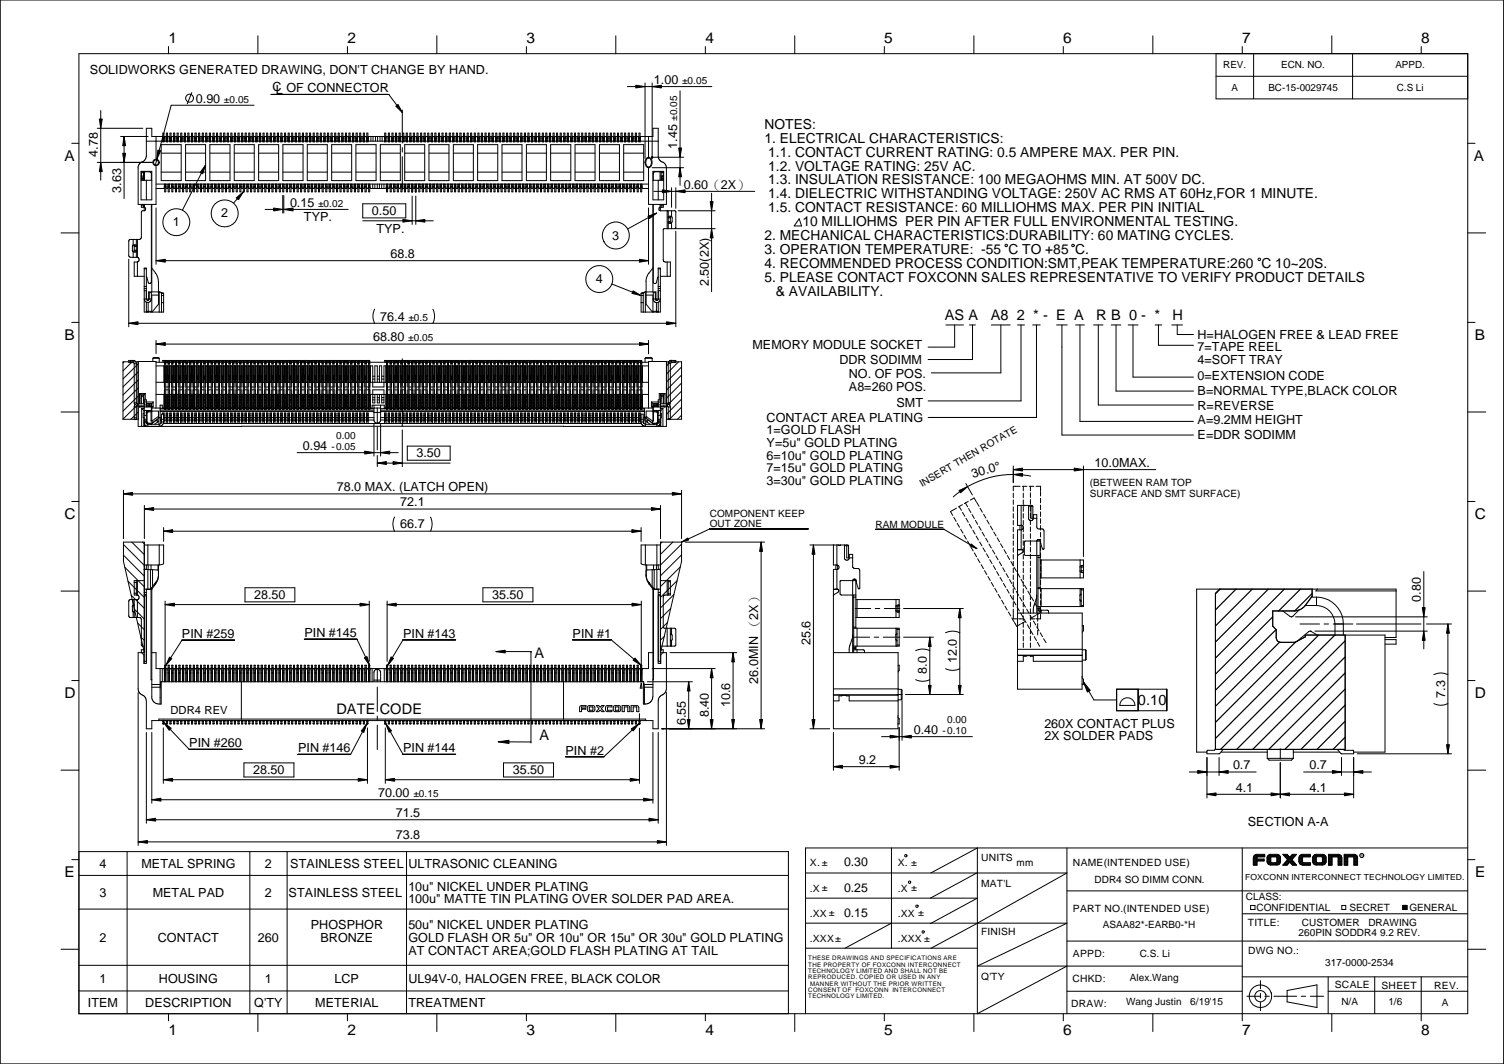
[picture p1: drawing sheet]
<svg xmlns="http://www.w3.org/2000/svg" width="420mm" height="297mm" viewBox="0 0 420 297" stroke-linecap="round" stroke-linejoin="round" font-family="sans-serif">
<defs><g id="words">
<g font-size="4.1">
<text x="47.1" y="12">1</text>
<text x="97.1" y="12">2</text>
<text x="147.1" y="12">3</text>
<text x="197.1" y="12">4</text>
<text x="247" y="12">5</text>
<text x="297" y="12">6</text>
<text x="347" y="12">7</text>
<text x="397" y="12">8</text>
<text x="18.1" y="45">A</text>
<text x="411.7" y="45">A</text>
<text x="263.9" y="89.5">AS A</text>
<text x="276.8" y="89.5">A8 2 * - E A</text>
<text x="306.3" y="89.5">R B 0 - *</text>
<text x="327.5" y="89.5">H</text>
<text x="18.1" y="95">B</text>
<text x="412" y="95">B</text>
<text x="18.1" y="144.9">C</text>
<text x="412" y="144.9">C</text>
<text x="149.3" y="183.8">A</text>
<text x="18.1" y="194.9">D</text>
<text x="317.9" y="196.8">0.10</text>
<text x="412" y="194.9">D</text>
<text x="94" y="199.4">DATE CODE</text>
<text x="150.7" y="206.7">A</text>
<text x="18.1" y="244.9">E</text>
<text x="412.1" y="244.9">E</text>
<text x="47.1" y="289">1</text>
<text x="97.1" y="289">2</text>
<text x="147.1" y="289">3</text>
<text x="197.1" y="289">4</text>
<text x="247" y="289">5</text>
<text x="297" y="289">6</text>
<text x="347" y="289">7</text>
<text x="397" y="289">8</text>
</g>
<g font-size="3.9">
<text x="213.6" y="36">NOTES:</text>
<text x="213.6" y="39.8">1. ELECTRICAL CHARACTERISTICS:</text>
<text x="214.6" y="43.7">1.1. CONTACT CURRENT RATING: 0.5 AMPERE MAX. PER PIN.</text>
<text x="214.6" y="47.6">1.2. VOLTAGE RATING: 25V AC.</text>
<text x="214.6" y="51.5">1.3. INSULATION RESISTANCE: 100 MEGAOHMS MIN. AT 500V DC.</text>
<text x="214.6" y="55.4">1.4. DIELECTRIC WITHSTANDING VOLTAGE: 250V AC RMS AT 60Hz,FOR 1 MINUTE.</text>
<text x="214.6" y="59.3">1.5. CONTACT RESISTANCE: 60 MILLIOHMS MAX. PER PIN INITIAL</text>
<text x="224.1" y="63.1">10 MILLIOHMS PER PIN AFTER FULL ENVIRONMENTAL TESTING.</text>
<text x="213.6" y="67">2. MECHANICAL CHARACTERISTICS:DURABILITY: 60 MATING CYCLES.</text>
<text x="213.6" y="70.9">3. OPERATION TEMPERATURE: -55 C TO +85 C.</text>
<text x="213.6" y="74.8">4. RECOMMENDED PROCESS CONDITION:SMT,PEAK TEMPERATURE:260 C 10~20S.</text>
<text x="213.6" y="78.7">5. PLEASE CONTACT FOXCONN SALES REPRESENTATIVE TO VERIFY PRODUCT DETAILS</text>
<text x="216.7" y="82.5">&amp; AVAILABILITY.</text>
</g>
<g font-size="3.5">
<text x="25.1" y="20.6">SOLIDWORKS GENERATED DRAWING, DON'T CHANGE BY HAND.</text>
<text x="182.7" y="23.4">1.00</text>
<text x="54.7" y="28.6">0.90</text>
<text x="76.1" y="25.4">C</text>
<text x="77.1" y="26.3">L OF CONNECTOR</text>
<text x="189.2" y="41.5" transform="rotate(-90 189.2 41.5)">1.45</text>
<text x="27.3" y="43.7" transform="rotate(-90 27.3 43.7)">4.78</text>
<text x="33.9" y="53.8" transform="rotate(-90 33.9 53.8)">3.63</text>
<text x="191" y="52.7">0.60（2X）</text>
<text x="81" y="57.7">0.15</text>
<text x="48.3" y="63.2">1</text>
<text x="61.8" y="60.7">2</text>
<text x="84.9" y="61.6">TYP.</text>
<text x="103.9" y="60.1">0.50</text>
<text x="105.1" y="65.1">TYP.</text>
<text x="171.1" y="66.9">3</text>
<text x="109.1" y="72">68.8</text>
<text x="166.4" y="79.1">4</text>
<text x="198" y="79.9" transform="rotate(-90 198 79.9)">2.50(2X)</text>
<text x="106.2" y="89.5">76.4</text>
<text x="104.3" y="95.3">68.80</text>
<text x="334.5" y="94.5">H=HALOGEN FREE &amp; LEAD FREE</text>
<text x="210.2" y="97.5">MEMORY MODULE SOCKET</text>
<text x="234.5" y="101.6">DDR SODIMM</text>
<text x="334.5" y="98.1">7=TAPE REEL</text>
<text x="334.5" y="101.6">4=SOFT TRAY</text>
<text x="237.1" y="105.6">NO. OF POS.</text>
<text x="334.5" y="106.2">0=EXTENSION CODE</text>
<text x="237.1" y="109.2">A8=260 POS.</text>
<text x="250.4" y="113.7">SMT</text>
<text x="334.5" y="110.2">B=NORMAL TYPE,BLACK COLOR</text>
<text x="214.2" y="117.7">CONTACT AREA PLATING</text>
<text x="334.5" y="114.4">R=REVERSE</text>
<text x="334.5" y="118.4">A=9.2MM HEIGHT</text>
<text x="84.6" y="125.6">0.94</text>
<text x="214.2" y="121.3">1=GOLD FLASH</text>
<text x="214.2" y="124.8">Y=5u&quot; GOLD PLATING</text>
<text x="334.5" y="122.7">E=DDR SODIMM</text>
<text x="116.3" y="127.7">3.50</text>
<text x="214.2" y="128.3">6=10u&quot; GOLD PLATING</text>
<text x="214.2" y="131.9">7=15u&quot; GOLD PLATING</text>
<text x="305.8" y="130.3">10.0MAX.</text>
<text x="94.1" y="137.1">78.0 MAX. (LATCH OPEN)</text>
<text x="214.2" y="135.4">3=30u&quot; GOLD PLATING</text>
<text x="271.8" y="133.3" transform="rotate(-16 271.8 133.3)">30.0°</text>
<text x="111.8" y="141.4">72.1</text>
<text x="111.8" y="147.5">66.7</text>
<text x="71" y="167.3">28.50</text>
<text x="137.5" y="167.3">35.50</text>
<text x="396.9" y="168" transform="rotate(-90 396.9 168)">0.80</text>
<text x="50.8" y="178.1">PIN #259</text>
<text x="85" y="177.9">PIN #145</text>
<text x="112.6" y="178">PIN #143</text>
<text x="160" y="178">PIN #1</text>
<text x="226.4" y="180.1" transform="rotate(-90 226.4 180.1)">25.6</text>
<text x="267.3" y="185.1" transform="rotate(-90 267.3 185.1)">12.0</text>
<text x="211.8" y="190.8" transform="rotate(-90 211.8 190.8)">26.0MIN （2X）</text>
<text x="258.9" y="188.1" transform="rotate(-90 258.9 188.1)">8.0</text>
<text x="204" y="197.5" transform="rotate(-90 204 197.5)">10.6</text>
<text x="403.7" y="194.8" transform="rotate(-90 403.7 194.8)">7.3</text>
<text x="191.6" y="202.4" transform="rotate(-90 191.6 202.4)">6.55</text>
<text x="198" y="200.2" transform="rotate(-90 198 200.2)">8.40</text>
<text x="291.7" y="203.2">260X CONTACT PLUS</text>
<text x="52.9" y="208.6">PIN #260</text>
<text x="83.3" y="210">PIN #146</text>
<text x="112.6" y="210">PIN #144</text>
<text x="255.3" y="204.9">0.40</text>
<text x="291.7" y="206.7">2X SOLDER PADS</text>
<text x="158" y="210.7">PIN #2</text>
<text x="239.9" y="213.3">9.2</text>
<text x="344.5" y="214.8">0.7</text>
<text x="365.8" y="214.8">0.7</text>
<text x="70.7" y="216.2">28.50</text>
<text x="143.2" y="216.2">35.50</text>
<text x="345.2" y="221">4.1</text>
<text x="365.8" y="221">4.1</text>
<text x="105.7" y="222.5">70.00</text>
<text x="110.6" y="228.1">71.5</text>
<text x="348.6" y="230.5">SECTION A-A</text>
<text x="110.6" y="234.3">73.8</text>
<text x="27.8" y="242.4">4</text>
<text x="39.5" y="242.4">METAL SPRING</text>
<text x="74" y="242.4">2</text>
<text x="81.1" y="242.4">STAINLESS STEEL ULTRASONIC CLEANING</text>
<text x="27.8" y="250.4">3</text>
<text x="42.7" y="250.4">METAL PAD</text>
<text x="74" y="250.4">2</text>
<text x="80.6" y="250.4">STAINLESS STEEL</text>
<text x="114.1" y="248.7">10u&quot; NICKEL UNDER PLATING</text>
<text x="114.1" y="252.2">100u&quot; MATTE TIN PLATING OVER SOLDER PAD AREA.</text>
<text x="27.8" y="263">2</text>
<text x="44.1" y="263">CONTACT</text>
<text x="72" y="263">260</text>
<text x="86.8" y="259.5">PHOSPHOR</text>
<text x="89.5" y="263">BRONZE</text>
<text x="114.1" y="259.5">50u&quot; NICKEL UNDER PLATING</text>
<text x="114.1" y="263">GOLD FLASH OR 5u&quot; OR 10u&quot; OR 15u&quot; OR 30u&quot; GOLD PLATING</text>
<text x="114.1" y="266.5">AT CONTACT AREA;GOLD FLASH PLATING AT TAIL</text>
<text x="27.8" y="274.4">1</text>
<text x="44.4" y="274.4">HOUSING</text>
<text x="74" y="274.4">1</text>
<text x="93.5" y="274.4">LCP</text>
<text x="114.1" y="274.4">UL94V-0, HALOGEN FREE, BLACK COLOR</text>
<text x="24.5" y="281.1">ITEM</text>
<text x="40.6" y="281.1">DESCRIPTION</text>
<text x="71" y="281.1">Q'TY</text>
<text x="88.1" y="281.1">METERIAL</text>
<text x="114.1" y="281.1">TREATMENT</text>
</g>
<g font-size="3.4">
<text x="235.8" y="241.7">0.30</text>
<text x="235.8" y="249">0.25</text>
<text x="235.8" y="256">0.15</text>
</g>
<text font-size="3.1" x="47.6" y="199.4">DDR4 REV</text>
<g font-size="2.8">
<text x="190.5" y="23.5">±0.05</text>
<text x="341.7" y="19.1">REV.</text>
<text x="357.9" y="19.1">ECN. NO.</text>
<text x="389.8" y="19.1">APPD.</text>
<text x="62.6" y="28.7">±0.05</text>
<text x="344" y="25.4">A</text>
<text x="354.4" y="25.4">BC-15-0029745</text>
<text x="390.2" y="25.4">C.S Li</text>
<text x="189.2" y="33.7" transform="rotate(-90 189.2 33.7)">±0.05</text>
<text x="88.8" y="57.7">±0.02</text>
<text x="114.1" y="89.5">±0.5</text>
<text x="114" y="95.3">±0.05</text>
<text x="92.6" y="125.6">-0.05</text>
<text x="93.9" y="122.5">0.00</text>
<text x="257.6" y="136" transform="rotate(-30 257.6 136)">INSERT THEN ROTATE</text>
<text x="304.4" y="135.8">(BETWEEN RAM TOP</text>
<text x="304.4" y="138.6">SURFACE AND SMT SURFACE)</text>
<text x="198.3" y="144.2">COMPONENT KEEP</text>
<text x="198.3" y="147.1">OUT ZONE</text>
<text x="244.6" y="147.3">RAM MODULE</text>
<text x="264.6" y="201.8">0.00</text>
<text x="263.3" y="204.9">-0.10</text>
<text x="115.5" y="222.5">±0.15</text>
<text x="226.3" y="241.8">X. ±</text>
<text x="250.8" y="241.8">X. ±</text>
<text x="274.1" y="240.3">UNITS</text>
<text x="284" y="241.9">mm</text>
<text x="299.8" y="241.9">NAME(INTENDED USE)</text>
<text x="226.3" y="249">.X ±</text>
<text x="250.8" y="249">.X ±</text>
<text x="274.1" y="247.6">MAT'L</text>
<text x="305.8" y="246.5">DDR4 SO DIMM CONN.</text>
<text x="348.1" y="251.3">CLASS:</text>
<text x="226.3" y="255.9">.XX ±</text>
<text x="250.8" y="255.9">.XX ±</text>
<text x="299.8" y="254.5">PART NO.(INTENDED USE)</text>
<text x="351" y="254.3">CONFIDENTIAL</text>
<text x="377" y="254.3">SECRET</text>
<text x="393.7" y="254.3">GENERAL</text>
<text x="226.3" y="263">.XXX±</text>
<text x="250.8" y="263">.XXX ±</text>
<text x="274.1" y="261.2">FINISH</text>
<text x="308.1" y="259.1">ASAA82*-EARB0-*H</text>
<text x="348.6" y="258.5">TITLE:</text>
<text x="362.8" y="261.3">260PIN SODDR4 9.2 REV.</text>
<text x="363.7" y="258.5">CUSTOMER</text>
<text x="382.3" y="258.5">DRAWING</text>
<text x="299.8" y="267.3">APPD:</text>
<text x="318.4" y="267.2">C.S. Li</text>
<text x="348.7" y="266.4">DWG NO.:</text>
<text x="370.2" y="269.7">317-0000-2534</text>
<text x="274.1" y="273.6">Q'TY</text>
<text x="299.6" y="274.1">CHKD:</text>
<text x="315.6" y="273.8">Alex.Wang</text>
<text x="372.9" y="275.9">SCALE</text>
<text x="299.2" y="281.1">DRAW:</text>
<text x="314.6" y="280.6">Wang Justin</text>
<text x="332.5" y="280.6">6/19'15</text>
<text x="374.7" y="280.6">N/A</text>
<text x="385.9" y="276.1">SHEET</text>
<text x="387.8" y="280.6">1/6</text>
<text x="400.7" y="276.1">REV.</text>
<text x="402.7" y="280.9">A</text>
</g>
<text font-size="2.3" x="347.8" y="245.7">FOXCONN INTERCONNECT TECHNOLOGY LIMITED.</text>
<g font-size="1.7">
<text x="225.8" y="268.1">THESE DRAWINGS AND SPECIFICATIONS ARE</text>
<text x="225.8" y="269.8">THE PROPERTY OF FOXCONN INTERCONNECT</text>
<text x="225.8" y="271.6">TECHNOLOGY LIMITED AND SHALL NOT BE</text>
<text x="225.8" y="273.3">REPRODUCED. COPIED OR USED IN ANY</text>
<text x="226.3" y="275.1">MANNER WITHOUT THE PRIOR WRITTEN</text>
<text x="225.8" y="276.9">CONSENT OF FOXCONN INTERCONNECT</text>
<text x="225.8" y="278.6">TECHNOLOGY LIMITED.</text>
</g>
<text font-size="1.1" x="380.1" y="239.3">R</text>
</g></defs>
<g fill="none" stroke="#000" stroke-width=".28">
<path d="M.1 0h420v297h-420M22 15h388v268h-388zM47.1 13v2M72 10v5M97.1 13v2M122 10v5M147.1 13v2M172 10v5M197.1 13v2M222 10v5M247 13v2M272.1 10v5"/>
<path d="M297 13v2M322.1 10v5M339.7 15v12.6h70.3M347 13v2M350.2 15v12.6M372.1 10v5M377.9 15v12.6M397 13v2M27.2 35.8h12.7M27.8 33.2h.8l-.5 2.6zM28.1 30.9v19.4M33.7 38.1h7.7"/>
<path d="M34.7 38.1l.4 2.6h-.8zM34.7 38.1v17.3M40.9 39.4h143M43.6 38.1v6.3M45.3 38.1l.2 1.3M45.5 38.5h.3M45.5 39.4h.3M45.5 39.4h.1M45.5 38.1h-3.1v-2.3h-1.5l-.1 8.1-.6 1-.8 .4-.5 .5-.3 1.1M45.5 38.5v-1.3h.3v1.3M45.8 39.4h.1M45.8 38.1h.7"/>
<path d="M45.8 38.6v.8M45.8 38.6v.1M46 38.1l-.2 .5M46.3 38.1l.1 .5M46.4 38.6v.8M46.4 38.6l.1 .1M46.5 38.5l.3 .1M46.5 39.4h.3M46.5 39.4h.1M46.5 38.5v-1.3h.3v1.3M46.5 38.5h.3M46.8 38.5v.1"/>
<path d="M46.8 39.4h.1M46.8 38.6v.8M46.8 38.1h.7M46.9 38.6v.8M46.9 38.6l-.1 .1M47 38.1l-.1 .5M47.3 38.1l.1 .5M47.4 38.6v.8M47.4 38.6l.1 .1M47.5 38.5v.1M47.5 39.4h.1M47.5 38.5v-1.3h.3v1.3"/>
<path d="M47.5 38.6v.8M47.5 38.5h.3M47.5 38.6h.3M47.8 38.5v.1M47.8 39.3l-.3 .1M47.8 39.3v.1M47.8 39.4h.1M47.8 38.6v.7M47.8 38.1h.7M48 38.1l-.2 1.3M48.3 38.1l.2 1.3M48.5 38.5h.3"/>
<path d="M48.5 39.4h.3M48.5 39.4h.1M48.5 38.5v-1.3h.3v1.3M48.8 39.4h.1M48.8 38.1h.7M48.8 38.6v.8M48.8 38.6v.1M49 38.1l-.2 .5M49.3 38.1l.1 .5M49.4 38.6v.8M49.4 38.6l.1 .1M49.5 38.5l.3 .1"/>
<path d="M49.5 39.4h.3M49.5 39.4h.1M49.5 38.5v-1.3h.3v1.3M49.5 38.5h.3M49.8 38.5v.1M49.8 39.4h.1M49.8 38.6v.8M49.8 38.1h.7M49.9 38.6v.8M49.9 38.6l-.1 .1M49.9 38.1v.5M50.3 38.1l.1 1.3"/>
<path d="M50.5 38.5v.1M50.5 39.3v.1M50.5 39.4h.1M50.5 38.5v-1.3h.3v1.3M50.5 38.6v.7M50.5 38.5h.3M50.5 38.6h.3M50.5 39.3h.3M50.8 38.5v.1M50.8 39.3v.1M50.8 39.4h.1M50.8 38.6v.7"/>
<path d="M50.8 38.1h.7M51 38.1l-.2 1.3M51.3 38.1l.1 .5M51.4 38.6v.8M51.4 38.6l.1 .8M51.5 38.5v.1M51.5 39.3l.3 .1M51.5 39.3v.1M51.5 39.4h.1M51.5 38.5v-1.3h.3v1.3M51.5 38.6v.7M51.5 38.5h.3"/>
<path d="M51.8 38.5l-.3 .1M51.8 39.4h.1M51.8 38.1h.7M51.8 38.6v.8M51.8 38.6v.1M52 38.1l-.2 .5M52.3 38.1l.1 .5M52.4 38.6v.8M52.4 38.6l.1 .1M52.5 38.5h.3M52.5 39.4h.3M52.5 39.4h.1"/>
<path d="M52.5 38.5v-1.3h.3v1.3M52.8 39.4h.1M52.8 38.1h.7M52.9 38.1l-.1 1.3M53.3 38.1l.2 1.3M53.5 38.5v.1M53.5 39.3l.3 .1M53.5 39.3v.1M53.5 39.4h.1M53.5 38.5v-1.3h.3v1.3M53.5 38.6v.7M53.5 38.5h.3"/>
<path d="M53.5 38.6h.3M53.6 25.8l-1.3 3.2M53.8 38.5v.1M53.8 39.4h.1M53.8 38.6v.8M53.8 38.1h.7M53.8 38.6v.1M54 38.1l-.2 .5M54.3 38.1l.1 .5M54.4 38.6v.8M54.4 38.6l.1 .1M54.5 38.5v.1"/>
<path d="M54.5 39.4h.3M54.5 39.4h.1M54.5 38.5v-1.3h.3v1.3M54.5 38.6v.8M54.5 38.5h.3M54.8 38.5l-.3 .1M54.8 39.4h.1M54.8 38.1h.7M54.9 38.6v.8M54.9 38.6l-.1 .1M55 38.1l-.1 .5M55.3 38.1l.1 .5"/>
<path d="M55.4 38.6v.8M55.4 38.6l.1 .1M55.5 38.5h.3M55.5 39.4h.3M55.5 39.4h.1M55.5 38.5v-1.3h.3v1.3M55.8 39.4h.1M55.8 38.1h.7M56 38.1l-.2 1.3M56.3 38.1l.2 1.3M56.5 38.5v.1M56.5 39.3v.1"/>
<path d="M56.5 39.3l.3 .1M56.5 39.4h.1M56.5 38.5v-1.3h.3v1.3M56.5 38.6v.7M56.5 38.5h.3M56.5 38.6h.3M56.8 38.5v.1M56.8 39.4h.1M56.8 38.6v.8M56.8 38.1h.7M56.8 38.6v.1M57 38.1l-.2 .5"/>
<path d="M57.3 38.1l.1 .5M57.4 38.6v.8M57.4 38.6l.1 .1M57.5 38.5v.1M57.5 39.4h.1M57.5 38.5v-1.3h.3v1.3M57.5 38.6v.8M57.5 38.5h.3M57.5 38.6h.3M57.8 38.5v.1M57.8 39.3v.1M57.8 39.3l-.3 .1"/>
<path d="M57.8 39.4h.1M57.8 38.6v.7M57.8 38.1h.7M57.9 38.6v.8M57.9 38.6l-.1 .1M57.9 38.1v.5M58.3 38.1l.2 1.3M58.5 38.5v.1M58.5 39.3v.1M58.5 39.3l.3 .1M58.5 39.4h.1M58.5 38.5v-1.3h.3v1.3"/>
<path d="M58.5 38.6v.7M58.5 38.5h.3M58.8 38.5l-.3 .1M58.8 39.4h.1M58.8 38.1h.7M58.8 38.6v.8M58.8 38.6v.1M59 38.1l-.2 .5M59.3 38.1l.1 .5M59.4 38.6v.8M59.4 38.6l.1 .1M59.5 38.5v.1"/>
<path d="M59.5 39.3v.1M59.5 39.3l.3 .1M59.5 39.4h.1M59.5 38.5v-1.3h.3v1.3M59.5 38.6v.7M59.5 38.5h.3M59.5 38.6h.3M59.8 38.5v.1M59.8 39.4h.1M59.8 38.6v.8M59.8 38.1h.7M59.8 38.6v.1"/>
<path d="M60 38.1l-.2 .5M60.3 38.1l.1 .5M60.4 38.6v.8M60.4 38.6l.1 .1M60.5 38.5v.1M60.5 39.4h.1M60.5 38.5v-1.3h.3v1.3M60.5 38.6v.8M60.5 38.5h.3M60.5 38.6h.3M60.8 38.5v.1M60.8 39.3l-.3 .1"/>
<path d="M60.8 39.3v.1M60.8 39.4h.1M60.8 38.6v.7M60.8 38.1h.7M60.9 38.1l-.1 1.3M61.3 38.1l.2 1.3M61.5 38.5v.1M61.5 39.3l.3 .1M61.5 39.3v.1M61.5 39.4h.1M61.5 38.5v-1.3h.3v1.3M61.5 38.6v.7"/>
<path d="M61.5 38.5h.3M61.8 38.5l-.3 .1M61.8 39.4h.1M61.8 38.1h.7M61.8 38.6v.8M61.8 38.6v.1M62 38.1l-.2 .5M62.3 38.1l.1 .5M62.4 38.6v.8M62.4 38.6l.1 .1M62.5 38.5v.1M62.5 39.4h.3"/>
<path d="M62.5 39.4h.1M62.5 38.5v-1.3h.3v1.3M62.5 38.6v.8M62.5 38.5h.3M62.5 38.6h.3M62.8 38.5v.1M62.8 39.4h.1M62.8 38.6v.8M62.8 38.1h.7M62.9 38.6v.8M62.9 38.6l-.1 .1M63 38.1l-.1 .5"/>
<path d="M63.3 38.1l.1 .5M63.4 38.6v.8M63.4 38.6l.1 .1M63.5 38.5v.1M63.5 39.4h.1M63.5 38.5v-1.3h.3v1.3M63.5 38.6v.8M63.5 38.5h.3M63.5 38.6h.3M63.8 38.5v.1M63.8 39.3l-.3 .1M63.8 39.3v.1"/>
<path d="M63.8 39.4h.1M63.8 38.6v.7M63.8 38.1h.7M64 38.1l-.2 1.3M64.3 38.1l.1 .5M64.4 38.6v.8M64.4 38.6l.1 .8M64.5 38.5v.1M64.5 39.3v.1M64.5 39.3l.3 .1M64.5 39.4h.1M64.5 38.5v-1.3h.3v1.3"/>
<path d="M64.5 38.6v.7M64.5 38.5h.3M64.8 38.5l-.3 .1M64.8 39.4h.1M64.8 38.1h.7M64.8 38.6v.8M64.8 38.6v.1M65 38.1l-.2 .5M65.3 38.1l.1 .5M65.4 38.6v.8M65.4 38.6l.1 .1M65.5 38.5v.1"/>
<path d="M65.5 39.4h.3M65.5 39.4h.1M65.5 38.5v-1.3h.3v1.3M65.5 38.6v.8M65.5 38.5h.3M65.5 38.6h.3M65.8 38.5v.1M65.8 39.4h.1M65.8 38.6v.8M65.8 38.1h.7M65.9 38.6v.8M65.9 38.6l-.1 .1"/>
<path d="M65.9 38.1v.5M66.3 38.1l.2 1.3M66.5 38.5v.1M66.5 39.3l.3 .1M66.5 39.3v.1M66.5 39.4h.1M66.5 38.5v-1.3h.3v1.3M66.5 38.6v.7M66.5 38.5h.3M66.5 38.6h.3M66.8 38.5v.1M66.8 39.4h.1"/>
<path d="M66.8 38.6v.8M66.8 38.1h.7M66.8 38.6v.1M67 38.1l-.2 .5M67.3 38.1l.1 .5M67.4 38.6v.8M67.4 38.6l.1 .8M67.5 38.5v.1M67.5 39.3l.3 .1M67.5 39.3v.1M67.5 39.4h.1M67.5 38.5v-1.3h.3v1.3"/>
<path d="M67.5 38.6v.7M67.5 38.5h.3M67.8 38.5l-.3 .1M67.8 39.4h.1M67.8 38.1h.7M67.8 38.6v.8M67.8 38.6v.1M68 38.1l-.2 .5M68.3 38.1l.1 .5M68.4 38.6v.8M68.4 38.6l.1 .1M68.5 38.5v.1"/>
<path d="M68.5 39.4h.3M68.5 39.4h.1M68.5 38.5v-1.3h.3v1.3M68.5 38.6v.8M68.5 38.5h.3M68.8 38.5l-.3 .1M68.8 39.4h.1M68.8 38.1h.7M68.9 38.1l-.1 1.3M69.3 38.1l.2 1.3M69.5 38.5l.3 .1M69.5 39.4h.3"/>
<path d="M69.5 39.4h.1M69.5 38.5v-1.3h.3v1.3M69.5 38.5h.3M69.8 38.5v.1M69.8 39.4h.1M69.8 38.6v.8M69.8 38.1h.7M69.8 38.6v.1M70 38.1l-.2 .5M70.3 38.1l.1 .5M70.4 38.6v.8M70.4 38.6l.1 .1"/>
<path d="M70.5 38.5v.1M70.5 39.4h.1M70.5 38.5v-1.3h.3v1.3M70.5 38.6v.8M70.5 38.5h.3M70.5 38.6h.3M70.8 38.5v.1M70.8 39.3v.1M70.8 39.3l-.3 .1M70.8 39.4h.1M70.8 38.6v.7M70.8 38.1h.7"/>
<path d="M70.9 38.6v.8M70.9 38.6l-.1 .8M70.9 38.1v.5M71 29.4h-23.2l-4.4 16.8M71.3 38.1l.1 .5M71.4 38.6v.8M71.4 38.6l.1 .1M71.5 38.5v.1M71.5 39.4h.3M71.5 39.4h.1M71.5 38.5v-1.3h.3v1.3M71.5 38.6v.8"/>
<path d="M71.5 38.5h.3M71.8 38.5l-.3 .1M71.8 39.4h.1M71.8 38.1h.7M72 38.1l-.2 1.3M72.3 38.1l.1 .5M72.4 38.6v.8M72.4 38.6l.1 .1M72.5 38.5v.1M72.5 39.4h.3M72.5 39.4h.1M72.5 38.5v-1.3h.3v1.3"/>
<path d="M72.5 38.6v.8M72.5 38.5h.3M72.5 38.6h.3M72.8 38.5v.1M72.8 39.4h.1M72.8 38.6v.8M72.8 38.1h.7M72.8 38.6v.1M73 38.1l-.2 .5M73.3 38.1l.1 .5M73.4 38.6v.8M73.4 38.6l.1 .1"/>
<path d="M73.5 38.5v.1M73.5 39.4h.1M73.5 38.5v-1.3h.3v1.3M73.5 38.6v.8M73.5 38.5h.3M73.5 38.6h.3M73.8 38.5v.1M73.8 39.3l-.3 .1M73.8 39.3v.1M73.8 39.4h.1M73.8 38.6v.7M73.8 38.1h.7"/>
<path d="M73.9 38.6v.8M73.9 38.6l-.1 .8M73.9 38.1v.5M74.3 38.1l.2 1.3M74.5 38.5v.1M74.5 39.3v.1M74.5 39.3l.3 .1M74.5 39.4h.1M74.5 38.5v-1.3h.3v1.3M74.5 38.6v.7M74.5 38.5h.3M74.5 38.6h.3"/>
<path d="M74.8 38.5v.1M74.8 39.4h.1M74.8 38.6v.8M74.8 38.1h.7M74.8 38.6v.1M75 38.1l-.2 .5M75.3 38.1l.1 .5M75.4 38.6v.8M75.4 38.6l.1 .1M75.5 38.5v.1M75.5 39.4h.3M75.5 39.4h.1"/>
<path d="M75.5 38.5v-1.3h.3v1.3M75.5 38.6v.8M75.5 38.5h.3M75.5 38.6h.3M75.8 26.4h32.8l3.8 5.1M75.8 38.5v.1M75.8 39.4h.1M75.8 38.6v.8M75.8 38.1h.7M75.8 38.6v.1M76 38.1l-.2 .5M76.3 38.1l.1 .5"/>
<path d="M76.4 38.6v.8M76.4 38.6l.1 .1M76.5 38.5l.3 .1M76.5 39.4h.1M76.5 38.5v-1.3h.3v1.3M76.5 38.5h.3M76.8 38.5v.1M76.8 39.3l-.3 .1M76.8 39.3v.1M76.8 39.4h.1M76.8 38.6v.7M76.8 38.1h.7"/>
<path d="M77 38.1l-.2 1.3M77.3 38.1l.2 1.3M77.5 38.5v.1M77.5 39.3v.1M77.5 39.3l.3 .1M77.5 39.4h.1M77.5 38.5v-1.3h.3v1.3M77.5 38.6v.7M77.5 38.5h.3M77.5 38.6h.3M77.8 38.5v.1M77.8 39.4h.1"/>
<path d="M77.8 38.6v.8M77.8 38.1h.7M77.8 38.6v.1M78 38.1l-.2 .5M78.3 38.1l.1 .5M78.4 38.6v.8M78.4 38.6l.1 .1M78.5 38.5v.1M78.5 39.4h.3M78.5 39.4h.1M78.5 38.5v-1.3h.3v1.3M78.5 38.6v.8"/>
<path d="M78.5 38.5h.3M78.5 38.6h.3M78.8 38.5v.1M78.8 39.4h.1M78.8 38.6v.8M78.8 38.1h.7M78.9 38.6v.8M78.9 38.6l-.1 .1M78.9 38.1v.5M79.3 38.1l.1 .5M79.4 38.6v.8M79.4 38.6l.1 .1"/>
<path d="M79.5 38.5l.3 .1M79.5 39.4h.1M79.5 38.5v-1.3h.3v1.3M79.5 38.5h.3M79.8 38.5v.1M79.8 39.3v.1M79.8 39.3l-.3 .1M79.8 39.4h.1M79.8 38.6v.7M79.8 38.1h.7M80 38.1l-.2 1.3M80.3 38.1l.1 .5"/>
<path d="M80.4 38.6v.8M80.4 38.6l.1 .1M80.5 38.5v.1M80.5 39.3l.3 .1M80.5 39.3v.1M80.5 39.4h.1M80.5 38.5v-1.3h.3v1.3M80.5 38.6v.7M80.5 38.5h.3M80.5 38.6h.3M80.8 38.5v.1M80.8 39.4h.1"/>
<path d="M80.8 38.6v.8M80.8 38.1h.7M80.8 38.6v.1M81 38.1l-.2 .5M81.3 38.1l.1 .5M81.4 38.6v.8M81.4 38.6l.1 .1M81.5 38.5v.1M81.5 39.4h.1M81.5 38.5v-1.3h.3v1.3M81.5 38.6v.8M81.5 38.5h.3"/>
<path d="M81.5 38.6h.3M81.8 38.5v.1M81.8 39.3v.1M81.8 39.3l-.3 .1M81.8 39.4h.1M81.8 38.6v.7M81.8 38.1h.7M81.9 38.6v.8M81.9 38.6l-.1 .1M81.9 38.1v.5M82.3 38.1l.2 1.3M82.5 38.5l.3 .1"/>
<path d="M82.5 39.4h.3M82.5 39.4h.1M82.5 38.5v-1.3h.3v1.3M82.5 38.5h.3M82.8 38.5v.1M82.8 39.4h.1M82.8 38.6v.8M82.8 38.1h.7M82.8 38.6v.1M83 38.1l-.2 .5M83.3 38.1l.1 .5M83.4 38.6v.8"/>
<path d="M83.4 38.6l.1 .1M83.5 38.5l.3 .1M83.5 39.4h.3M83.5 39.4h.1M83.5 38.5v-1.3h.3v1.3M83.5 38.5h.3M83.8 38.5v.1M83.8 39.4h.1M83.8 38.6v.8M83.8 38.1h.7M83.9 38.6v.8M83.9 38.6l-.1 .1"/>
<path d="M84 38.1l-.1 .5M84.3 38.1l.1 .5M84.4 38.6v.8M84.4 38.6l.1 .1M84.5 38.5v.1M84.5 39.4h.1M84.5 38.5v-1.3h.3v1.3M84.5 38.6v.8M84.5 38.5h.3M84.5 38.6h.3M84.8 38.5v.1M84.8 39.3v.1"/>
<path d="M84.8 39.3l-.3 .1M84.8 39.4h.1M84.8 38.6v.7M84.8 38.1h.7M85 38.1l-.2 1.3M85.3 38.1l.2 1.3M85.5 38.5l.3 .1M85.5 39.4h.3M85.5 39.4h.1M85.5 38.5v-1.3h.3v1.3M85.5 38.5h.3M85.8 38.5v.1"/>
<path d="M85.8 39.4h.1M85.8 38.6v.8M85.8 38.1h.7M85.8 38.6v.1M86 38.1l-.2 .5M86.3 38.1l.1 .5M86.4 38.6v.8M86.4 38.6l.1 .1M86.5 38.5l.3 .1M86.5 39.4h.1M86.5 38.5v-1.3h.3v1.3M86.5 38.5h.3"/>
<path d="M86.8 38.5v.1M86.8 39.3l-.3 .1M86.8 39.3v.1M86.8 39.4h.1M86.8 38.6v.7M86.8 38.1h.7M86.9 38.6v.8M86.9 38.6l-.1 .8M86.9 38.1v.5M87.3 38.1l.1 1.3M87.5 38.5v.1M87.5 39.3v.1"/>
<path d="M87.5 39.4h.1M87.5 38.5v-1.3h.3v1.3M87.5 38.6v.7M87.5 38.5h.3M87.5 38.6h.3M87.5 39.3h.3M87.8 38.5v.1M87.8 39.3v.1M87.8 39.4h.1M87.8 38.6v.7M87.8 38.1h.7M88 38.1l-.2 1.3"/>
<path d="M88.3 38.1l.1 .5M88.4 38.6v.8M88.4 38.6l.1 .1M88.5 38.5v.1M88.5 39.4h.3M88.5 39.4h.1M88.5 38.5v-1.3h.3v1.3M88.5 38.6v.8M88.5 38.5h.3M88.8 38.5l-.3 .1M88.8 39.4h.1M88.8 38.1h.7"/>
<path d="M88.8 38.6v.8M88.8 38.6v.1M89 38.1l-.2 .5M89.3 38.1l.1 .5M89.4 38.6v.8M89.4 38.6l.1 .1M89.5 38.5l.3 .1M89.5 39.4h.1M89.5 38.5v-1.3h.3v1.3M89.5 38.5h.3M89.8 38.5v.1M89.8 39.3l-.3 .1"/>
<path d="M89.8 39.3v.1M89.8 39.4h.1M89.8 38.6v.7M89.8 38.1h.7M89.9 38.1l-.1 1.3M90.3 38.1l.2 1.3M90.5 38.5v.1M90.5 39.3l.3 .1M90.5 39.3v.1M90.5 39.4h.1M90.5 38.5v-1.3h.3v1.3M90.5 38.6v.7"/>
<path d="M90.5 38.5h.3M90.5 38.6h.3M90.8 38.5v.1M90.8 39.4h.1M90.8 38.6v.8M90.8 38.1h.7M90.8 38.6v.1M91 38.1l-.2 .5M91.3 38.1l.1 .5M91.4 38.6v.8M91.4 38.6l.1 .1M91.5 38.5v.1"/>
<path d="M91.5 39.4h.3M91.5 39.4h.1M91.5 38.5v-1.3h.3v1.3M91.5 38.6v.8M91.5 38.5h.3M91.8 38.5l-.3 .1M91.8 39.4h.1M91.8 38.1h.7M91.9 38.6v.8M91.9 38.6l-.1 .1M92 38.1l-.1 .5M92.3 38.1l.1 .5"/>
<path d="M92.4 38.6v.8M92.4 38.6l.1 .1M92.5 38.5h.3M92.5 39.4h.3M92.5 39.4h.1M92.5 38.5v-1.3h.3v1.3M92.8 39.4h.1M92.8 38.1h.7M93 38.1l-.2 1.3M93.3 38.1l.2 1.3M93.5 38.5v.1M93.5 39.3l.3 .1"/>
<path d="M93.5 39.3v.1M93.5 39.4h.1M93.5 38.5v-1.3h.3v1.3M93.5 38.6v.7M93.5 38.5h.3M93.5 38.6h.3M93.8 38.5v.1M93.8 39.4h.1M93.8 38.6v.8M93.8 38.1h.7M93.8 38.6v.1M94 38.1l-.2 .5"/>
<path d="M94.3 38.1l.1 .5M94.4 38.6v.8M94.4 38.6l.1 .1M94.5 38.5v.1M94.5 39.4h.1M94.5 38.5v-1.3h.3v1.3M94.5 38.6v.8M94.5 38.5h.3M94.5 38.6h.3M94.8 38.5v.1M94.8 39.3v.1M94.8 39.3l-.3 .1"/>
<path d="M94.8 39.4h.1M94.8 38.6v.7M94.8 38.1h.7M94.9 38.6v.8M94.9 38.6l-.1 .1M94.9 38.1v.5M95.3 38.1l.2 1.3M95.5 38.5h.3M95.5 39.4h.3M95.5 39.4h.1M95.5 38.5v-1.3h.3v1.3M95.8 39.4h.1"/>
<path d="M95.8 38.1h.7M96 38.1l-.2 1.3M96.3 38.1l.1 .5M96.4 38.6v.8M96.4 38.6l.1 .1M96.5 38.5v.1M96.5 39.3l.3 .1M96.5 39.3v.1M96.5 39.4h.1M96.5 38.5v-1.3h.3v1.3M96.5 38.6v.7M96.5 38.5h.3"/>
<path d="M96.5 38.6h.3M96.8 38.5v.1M96.8 39.4h.1M96.8 38.6v.8M96.8 38.1h.7M96.8 38.6v.1M97 38.1l-.2 .5M97.3 38.1l.1 .5M97.4 38.6v.8M97.4 38.6l.1 .1M97.5 38.5v.1M97.5 39.4h.1"/>
<path d="M97.5 38.5v-1.3h.3v1.3M97.5 38.6v.8M97.5 38.5h.3M97.5 38.6h.3M97.8 38.5v.1M97.8 39.3v.1M97.8 39.3l-.3 .1M97.8 39.4h.1M97.8 38.6v.7M97.8 38.1h.7M97.9 38.1l-.1 1.3M98.3 38.1l.2 1.3"/>
<path d="M98.5 38.5h.3M98.5 39.4h.3M98.5 39.4h.1M98.5 38.5v-1.3h.3v1.3M98.8 39.4h.1M98.8 38.1h.7M98.8 38.6v.8M98.8 38.6v.1M99 38.1l-.2 .5M99.3 38.1l.1 .5M99.4 38.6v.8M99.4 38.6l.1 .1"/>
<path d="M99.5 38.5l.3 .1M99.5 39.4h.3M99.5 39.4h.1M99.5 38.5v-1.3h.3v1.3M99.5 38.5h.3M99.8 38.5v.1M99.8 39.4h.1M99.8 38.6v.8M99.8 38.1h.7M99.9 38.6v.8M99.9 38.6l-.1 .1M100 38.1l-.1 .5"/>
<path d="M100.3 38.1l.1 .5M100.4 38.6v.8M100.4 38.6l.1 .1M100.5 38.5v.1M100.5 39.4h.1M100.5 38.5v-1.3h.3v1.3M100.5 38.6v.8M100.5 38.5h.3M100.5 38.6h.3M100.8 38.5v.1M100.8 39.3v.1M100.8 39.3l-.3 .1"/>
<path d="M100.8 39.4h.1M100.8 38.6v.7M100.8 38.1h.7M101 38.1l-.2 1.3M101.3 38.1l.1 .5M101.4 38.6v.8M101.4 38.6l.1 .1M101.5 38.5v.1M101.5 39.4h.3M101.5 39.4h.1M101.5 38.5v-1.3h.3v1.3M101.5 38.6v.8"/>
<path d="M101.5 38.5h.3M101.8 38.5l-.3 .1M101.8 39.4h.1M101.8 38.1h.7M101.8 38.6v.8M101.8 38.6v.1M102 38.1l-.2 .5M102.3 38.1l.1 .5M102.4 38.6v.8M102.4 38.6l.1 .1M102.5 38.5l.3 .1M102.5 39.4h.3"/>
<path d="M102.5 39.4h.1M102.5 38.5v-1.3h.3v1.3M102.5 38.5h.3M102.8 38.5v.1M102.8 39.4h.1M102.8 38.6v.8M102.8 38.1h4.7M102.9 38.6v.8M102.9 38.6l-.1 .1M102.9 38.1v.5M103.6 38.1v1.3M104.2 38.1v1.3"/>
<path d="M104.9 38.1v1.3M105.5 38.1v1.3M106.2 38.1v1.3M106.8 38.1v1.3M107.3 38.1l.2 .6M107.5 38.5v.1M107.5 39.4h.1M107.5 38.5v-1.3h.3v1.3M107.5 38.6v.8M107.5 38.5h.3M107.5 38.6h.3M107.8 38.5v.1"/>
<path d="M107.8 39.3v.1M107.8 39.3l-.3 .1M107.8 39.4h.1M107.8 38.6v.7M107.8 38.1h.7M108 38.1l-.2 1.3M108.3 38.1l.1 .5M108.4 38.6v.8M108.4 38.6l.1 .1M108.5 38.5h.3M108.5 39.4h.3M108.5 39.4h.1"/>
<path d="M108.5 38.5v-1.3h.3v1.3M108.8 39.4h.1M108.8 38.1h.7M109 38.1l-.2 1.3M109.3 38.1l.1 .5M109.4 38.6v.8M109.4 38.6l.1 .1M109.5 38.5v.1M109.5 39.3l.3 .1M109.5 39.3v.1M109.5 39.4h.1M109.5 38.5v-1.3h.3v1.3"/>
<path d="M109.5 38.6v.7M109.5 38.5h.3M109.5 38.6h.3M109.8 38.5v.1M109.8 39.4h.1M109.8 38.6v.8M109.8 38.1h.7M109.8 38.6v.1M110 38.1l-.2 .5M110.3 38.1l.1 .5M110.4 38.6v.8M110.4 38.6l.1 .1"/>
<path d="M110.5 38.5v.1M110.5 39.4h.1M110.5 38.5v-1.3h.3v1.3M110.5 38.6v.8M110.5 38.5h.3M110.5 38.6h.3M110.6 29.6l.6-.4 1.2 2.3zM110.8 38.5v.1M110.8 39.3v.1M110.8 39.3l-.3 .1M110.8 39.4h.1M110.8 38.6v.7"/>
<path d="M110.8 38.1h.7M110.9 38.6v.8M110.9 38.6l-.1 .1M110.9 38.1v.5M111.3 38.1l.2 1.3M111.5 38.5h.3M111.5 39.4h.3M111.5 39.4h.1M111.5 38.5v-1.3h.3v1.3M111.8 39.4h.1M111.8 38.1h.7M111.8 38.6v.8"/>
<path d="M111.8 38.6v.1M112 38.1l-.2 .5M112.3 38.1l.1 .5M112.4 30.7v9.2M112.4 38.6v.8M112.4 38.6l.1 .1M112.5 38.5v.1M112.5 39.3l.3 .1M112.5 39.3v.1M112.5 39.4h.1M112.5 38.5v-1.3h.3v1.3M112.5 38.6v.7"/>
<path d="M112.5 38.5h.3M112.5 38.6h.3M112.8 38.5v.1M112.8 39.4h.1M112.8 38.6v.8M112.8 38.1h.7M112.8 38.6v.1M113 38.1l-.2 .5M113.3 38.1l.1 .5M113.4 38.6v.8M113.4 38.6l.1 .1M113.5 38.5v.1"/>
<path d="M113.5 39.4h.1M113.5 38.5v-1.3h.3v1.3M113.5 38.6v.8M113.5 38.5h.3M113.5 38.6h.3M113.8 38.5v.1M113.8 39.3l-.3 .1M113.8 39.3v.1M113.8 39.4h.1M113.8 38.6v.7M113.8 38.1h.7M113.9 38.1l-.1 1.3"/>
<path d="M114.3 38.1l.2 1.3M114.5 38.5h.3M114.5 39.4h.3M114.5 39.4h.1M114.5 38.5v-1.3h.3v1.3M114.8 39.4h.1M114.8 38.1h.7M114.8 38.6v.8M114.8 38.6v.1M115 38.1l-.2 .5M115.3 38.1l.1 .5M115.4 38.6v.8"/>
<path d="M115.4 38.6l.1 .1M115.5 38.5l.3 .1M115.5 39.4h.3M115.5 39.4h.1M115.5 38.5v-1.3h.3v1.3M115.5 38.5h.3M115.8 38.5v.1M115.8 39.4h.1M115.8 38.6v.8M115.8 38.1h.7M115.9 38.6v.8M115.9 38.6l-.1 .1"/>
<path d="M115.9 38.1v.5M116.3 38.1l.1 .5M116.4 38.6v.8M116.4 38.6l.1 .1M116.5 38.5v.1M116.5 39.4h.1M116.5 38.5v-1.3h.3v1.3M116.5 38.6v.8M116.5 38.5h.3M116.5 38.6h.3M116.8 38.5v.1M116.8 39.3l-.3 .1"/>
<path d="M116.8 39.3v.1M116.8 39.4h.1M116.8 38.6v.7M116.8 38.1h.7M117 38.1l-.2 1.3M117.3 38.1l.1 .5M117.4 38.6v.8M117.4 38.6l.1 .1M117.5 38.5v.1M117.5 39.4h.3M117.5 39.4h.1M117.5 38.5v-1.3h.3v1.3"/>
<path d="M117.5 38.6v.8M117.5 38.5h.3M117.8 38.5l-.3 .1M117.8 39.4h.1M117.8 38.1h.7M117.8 38.6v.8M117.8 38.6v.1M118 38.1l-.2 .5M118.3 38.1l.1 .5M118.4 38.6v.8M118.4 38.6l.1 .1M118.5 38.5l.3 .1"/>
<path d="M118.5 39.4h.3M118.5 39.4h.1M118.5 38.5v-1.3h.3v1.3M118.5 38.5h.3M118.8 38.5v.1M118.8 39.4h.1M118.8 38.6v.8M118.8 38.1h.7M118.9 38.6v.8M118.9 38.6l-.1 .1M118.9 38.1v.5M119.3 38.1l.2 1.3"/>
<path d="M119.5 38.5v.1M119.5 39.3l.3 .1M119.5 39.3v.1M119.5 39.4h.1M119.5 38.5v-1.3h.3v1.3M119.5 38.6v.7M119.5 38.5h.3M119.5 38.6h.3M119.8 38.5v.1M119.8 39.4h.1M119.8 38.6v.8M119.8 38.1h.7"/>
<path d="M119.8 38.6v.1M120 38.1l-.2 .5M120.3 38.1l.1 .5M120.4 38.6v.8M120.4 38.6l.1 .1M120.5 38.5v.1M120.5 39.4h.3M120.5 39.4h.1M120.5 38.5v-1.3h.3v1.3M120.5 38.6v.8M120.5 38.5h.3M120.8 38.5l-.3 .1"/>
<path d="M120.8 39.4h.1M120.8 38.1h.7M120.9 38.6v.8M120.9 38.6l-.1 .1M121 38.1l-.1 .5M121.3 38.1l.1 .5M121.4 38.6v.8M121.4 38.6l.1 .1M121.5 38.5h.3M121.5 39.4h.3M121.5 39.4h.1M121.5 38.5v-1.3h.3v1.3"/>
<path d="M121.8 39.4h.1M121.8 38.1h.7M122 38.1l-.2 1.3M122.3 38.1l.2 1.3M122.5 38.5v.1M122.5 39.3v.1M122.5 39.3l.3 .1M122.5 39.4h.1M122.5 38.5v-1.3h.3v1.3M122.5 38.6v.7M122.5 38.5h.3M122.5 38.6h.3"/>
<path d="M122.8 38.5v.1M122.8 39.4h.1M122.8 38.6v.8M122.8 38.1h.7M122.8 38.6v.1M123 38.1l-.2 .5M123.3 38.1l.1 .5M123.4 38.6v.8M123.4 38.6l.1 .1M123.5 38.5v.1M123.5 39.4h.1M123.5 38.5v-1.3h.3v1.3"/>
<path d="M123.5 38.6v.8M123.5 38.5h.3M123.5 38.6h.3M123.8 38.5v.1M123.8 39.3v.1M123.8 39.3l-.3 .1M123.8 39.4h.1M123.8 38.6v.7M123.8 38.1h.7M123.9 38.6v.8M123.9 38.6l-.1 .1M123.9 38.1v.5"/>
<path d="M124.3 38.1l.1 .5M124.4 38.6v.8M124.4 38.6l.1 .1M124.5 38.5v.1M124.5 39.4h.3M124.5 39.4h.1M124.5 38.5v-1.3h.3v1.3M124.5 38.6v.8M124.5 38.5h.3M124.8 38.5l-.3 .1M124.8 39.4h.1M124.8 38.1h.7"/>
<path d="M125 38.1l-.2 1.3M125.3 38.1l.1 .5M125.4 38.6v.8M125.4 38.6l.1 .1M125.5 38.5v.1M125.5 39.3v.1M125.5 39.3l.3 .1M125.5 39.4h.1M125.5 38.5v-1.3h.3v1.3M125.5 38.6v.7M125.5 38.5h.3M125.5 38.6h.3"/>
<path d="M125.8 38.5v.1M125.8 39.4h.1M125.8 38.6v.8M125.8 38.1h.7M125.8 38.6v.1M126 38.1l-.2 .5M126.3 38.1l.1 .5M126.4 38.6v.8M126.4 38.6l.1 .1M126.5 38.5v.1M126.5 39.4h.1M126.5 38.5v-1.3h.3v1.3"/>
<path d="M126.5 38.6v.8M126.5 38.5h.3M126.5 38.6h.3M126.8 38.5v.1M126.8 39.3v.1M126.8 39.3l-.3 .1M126.8 39.4h.1M126.8 38.6v.7M126.8 38.1h.7M126.9 38.1l-.1 1.3M127.3 38.1l.2 1.3M127.5 38.5v.1"/>
<path d="M127.5 39.3l.3 .1M127.5 39.3v.1M127.5 39.4h.1M127.5 38.5v-1.3h.3v1.3M127.5 38.6v.7M127.5 38.5h.3M127.8 38.5l-.3 .1M127.8 39.4h.1M127.8 38.1h.7M127.8 38.6v.8M127.8 38.6v.1M128 38.1l-.2 .5"/>
<path d="M128.3 38.1l.1 .5M128.4 38.6v.8M128.4 38.6l.1 .1M128.5 38.5l.3 .1M128.5 39.4h.3M128.5 39.4h.1M128.5 38.5v-1.3h.3v1.3M128.5 38.5h.3M128.8 38.5v.1M128.8 39.4h.1M128.8 38.6v.8M128.8 38.1h.7"/>
<path d="M128.9 38.6v.8M128.9 38.6l-.1 .1M129 38.1l-.1 .5M129.3 38.1l.1 .5M129.4 38.6v.8M129.4 38.6l.1 .1M129.5 38.5v.1M129.5 39.4h.1M129.5 38.5v-1.3h.3v1.3M129.5 38.6v.8M129.5 38.5h.3M129.5 38.6h.3"/>
<path d="M129.8 38.5v.1M129.8 39.3v.1M129.8 39.3l-.3 .1M129.8 39.4h.1M129.8 38.6v.7M129.8 38.1h.7M130 38.1l-.2 1.3M130.3 38.1l.2 1.3M130.5 38.5v.1M130.5 39.3l.3 .1M130.5 39.3v.1M130.5 39.4h.1"/>
<path d="M130.5 38.5v-1.3h.3v1.3M130.5 38.6v.7M130.5 38.5h.3M130.8 38.5l-.3 .1M130.8 39.4h.1M130.8 38.1h.7M130.8 38.6v.8M130.8 38.6v.1M131 38.1l-.2 .5M131.3 38.1l.1 .5M131.4 38.6v.8M131.4 38.6l.1 .1"/>
<path d="M131.5 38.5v.1M131.5 39.4h.3M131.5 39.4h.1M131.5 38.5v-1.3h.3v1.3M131.5 38.6v.8M131.5 38.5h.3M131.5 38.6h.3M131.8 38.5v.1M131.8 39.4h.1M131.8 38.6v.8M131.8 38.1h.7M131.9 38.6v.8"/>
<path d="M131.9 38.6l-.1 .1M131.9 38.1v.5M132.3 38.1l.1 1.3M132.5 38.5v.1M132.5 39.3v.1M132.5 39.4h.1M132.5 38.5v-1.3h.3v1.3M132.5 38.6v.7M132.5 38.5h.3M132.5 38.6h.3M132.5 39.3h.3M132.8 38.5v.1"/>
<path d="M132.8 39.3v.1M132.8 39.4h.1M132.8 38.6v.7M132.8 38.1h.7M133 38.1l-.2 1.3M133.3 38.1l.1 .5M133.4 38.6v.8M133.4 38.6l.1 .8M133.5 38.5v.1M133.5 39.3l.3 .1M133.5 39.3v.1M133.5 39.4h.1"/>
<path d="M133.5 38.5v-1.3h.3v1.3M133.5 38.6v.7M133.5 38.5h.3M133.8 38.5l-.3 .1M133.8 39.4h.1M133.8 38.1h.7M133.8 38.6v.8M133.8 38.6v.1M134 38.1l-.2 .5M134.3 38.1l.1 .5M134.4 38.6v.8M134.4 38.6l.1 .1"/>
<path d="M134.5 38.5v.1M134.5 39.4h.3M134.5 39.4h.1M134.5 38.5v-1.3h.3v1.3M134.5 38.6v.8M134.5 38.5h.3M134.8 38.5l-.3 .1M134.8 39.4h.1M134.8 38.1h.7M134.9 38.1l-.1 1.3M135.3 38.1l.2 1.3M135.5 38.5l.3 .1"/>
<path d="M135.5 39.4h.3M135.5 39.4h.1M135.5 38.5v-1.3h.3v1.3M135.5 38.5h.3M135.8 38.5v.1M135.8 39.4h.1M135.8 38.6v.8M135.8 38.1h.7M135.8 38.6v.1M136 38.1l-.2 .5M136.3 38.1l.1 .5M136.4 38.6v.8"/>
<path d="M136.4 38.6l.1 .1M136.5 38.5v.1M136.5 39.4h.3M136.5 39.4h.1M136.5 38.5v-1.3h.3v1.3M136.5 38.6v.8M136.5 38.5h.3M136.5 38.6h.3M136.8 38.5v.1M136.8 39.4h.1M136.8 38.6v.8M136.8 38.1h.7"/>
<path d="M136.9 38.6v.8M136.9 38.6l-.1 .1M137 38.1l-.1 .5M137.3 38.1l.1 .5M137.4 38.6v.8M137.4 38.6l.1 .1M137.5 38.5v.1M137.5 39.4h.3M137.5 39.4h.1M137.5 38.5v-1.3h.3v1.3M137.5 38.6v.8M137.5 38.5h.3"/>
<path d="M137.8 38.5l-.3 .1M137.8 39.4h.1M137.8 38.1h.7M138 38.1l-.2 1.3M138.3 38.1l.2 1.3M138.5 38.5l.3 .1M138.5 39.4h.3M138.5 39.4h.1M138.5 38.5v-1.3h.3v1.3M138.5 38.5h.3M138.8 38.5v.1M138.8 39.4h.1"/>
<path d="M138.8 38.6v.8M138.8 38.1h.7M138.8 38.6v.1M139 38.1l-.2 .5M139.3 38.1l.1 .5M139.4 38.6v.8M139.4 38.6l.1 .1M139.5 38.5v.1M139.5 39.4h.1M139.5 38.5v-1.3h.3v1.3M139.5 38.6v.8M139.5 38.5h.3"/>
<path d="M139.5 38.6h.3M139.8 38.5v.1M139.8 39.3v.1M139.8 39.3l-.3 .1M139.8 39.4h.1M139.8 38.6v.7M139.8 38.1h.7M139.9 38.6v.8M139.9 38.6l-.1 .8M139.9 38.1v.5M140.3 38.1l.2 1.3M140.5 38.5v.1"/>
<path d="M140.5 39.3v.1M140.5 39.3l.3 .1M140.5 39.4h.1M140.5 38.5v-1.3h.3v1.3M140.5 38.6v.7M140.5 38.5h.3M140.8 38.5l-.3 .1M140.8 39.4h.1M140.8 38.1h.7M140.8 38.6v.8M140.8 38.6v.1M141 38.1l-.2 .5"/>
<path d="M141.3 38.1l.1 .5M141.4 38.6v.8M141.4 38.6l.1 .1M141.5 38.5v.1M141.5 39.4h.3M141.5 39.4h.1M141.5 38.5v-1.3h.3v1.3M141.5 38.6v.8M141.5 38.5h.3M141.5 38.6h.3M141.8 38.5v.1M141.8 39.4h.1"/>
<path d="M141.8 38.6v.8M141.8 38.1h.7M141.8 38.6v.1M142 38.1l-.2 .5M142.3 38.1l.1 .5M142.4 38.6v.8M142.4 38.6l.1 .1M142.5 38.5l.3 .1M142.5 39.4h.1M142.5 38.5v-1.3h.3v1.3M142.5 38.5h.3M142.8 38.5v.1"/>
<path d="M142.8 39.3v.1M142.8 39.3l-.3 .1M142.8 39.4h.1M142.8 38.6v.7M142.8 38.1h.7M142.9 38.1l-.1 1.3M143.3 38.1l.2 1.3M143.5 38.5v.1M143.5 39.3l.3 .1M143.5 39.3v.1M143.5 39.4h.1M143.5 38.5v-1.3h.3v1.3"/>
<path d="M143.5 38.6v.7M143.5 38.5h.3M143.5 38.6h.3M143.8 38.5v.1M143.8 39.4h.1M143.8 38.6v.8M143.8 38.1h.7M143.8 38.6v.1M144 38.1l-.2 .5M144.3 38.1l.1 .5M144.4 38.6v.8M144.4 38.6l.1 .1"/>
<path d="M144.5 38.5v.1M144.5 39.4h.3M144.5 39.4h.1M144.5 38.5v-1.3h.3v1.3M144.5 38.6v.8M144.5 38.5h.3M144.5 38.6h.3M144.8 38.5v.1M144.8 39.4h.1M144.8 38.6v.8M144.8 38.1h.7M144.9 38.6v.8"/>
<path d="M144.9 38.6l-.1 .1M145 38.1l-.1 .5M145.3 38.1l.1 .5M145.4 38.6v.8M145.4 38.6l.1 .1M145.5 38.5l.3 .1M145.5 39.4h.1M145.5 38.5v-1.3h.3v1.3M145.5 38.5h.3M145.8 38.5v.1M145.8 39.3l-.3 .1M145.8 39.3v.1"/>
<path d="M145.8 39.4h.1M145.8 38.6v.7M145.8 38.1h.7M146 38.1l-.2 1.3M146.3 38.1l.1 .5M146.4 38.6v.8M146.4 38.6l.1 .8M146.5 38.5v.1M146.5 39.3l.3 .1M146.5 39.3v.1M146.5 39.4h.1M146.5 38.5v-1.3h.3v1.3"/>
<path d="M146.5 38.6v.7M146.5 38.5h.3M146.5 38.6h.3M146.8 38.5v.1M146.8 39.4h.1M146.8 38.6v.8M146.8 38.1h.7M146.8 38.6v.1M147 38.1l-.2 .5M147.3 38.1l.1 .5M147.4 38.6v.8M147.4 38.6l.1 .1"/>
<path d="M147.5 38.5v.1M147.5 39.4h.3M147.5 39.4h.1M147.5 38.5v-1.3h.3v1.3M147.5 38.6v.8M147.5 38.5h.3M147.5 38.6h.3M147.8 38.5v.1M147.8 39.4h.1M147.8 38.6v.8M147.8 38.1h.7M147.9 38.6v.8"/>
<path d="M147.9 38.6l-.1 .1M147.9 38.1v.5M148.3 38.1l.2 1.3M148.5 38.5l.3 .1M148.5 39.4h.3M148.5 39.4h.1M148.5 38.5v-1.3h.3v1.3M148.5 38.5h.3M148.8 38.5v.1M148.8 39.4h.1M148.8 38.6v.8M148.8 38.1h.7"/>
<path d="M148.8 38.6v.1M149 38.1l-.2 .5M149.3 38.1l.1 .5M149.4 38.6v.8M149.4 38.6l.1 .1M149.5 38.5v.1M149.5 39.3l.3 .1M149.5 39.3v.1M149.5 39.4h.1M149.5 38.5v-1.3h.3v1.3M149.5 38.6v.7M149.5 38.5h.3"/>
<path d="M149.5 38.6h.3M149.8 38.5v.1M149.8 39.4h.1M149.8 38.6v.8M149.8 38.1h.7M149.8 38.6v.1M150 38.1l-.2 .5M150.3 38.1l.1 .5M150.4 38.6v.8M150.4 38.6l.1 .1M150.5 38.5v.1M150.5 39.4h.1"/>
<path d="M150.5 38.5v-1.3h.3v1.3M150.5 38.6v.8M150.5 38.5h.3M150.5 38.6h.3M150.8 38.5v.1M150.8 39.3l-.3 .1M150.8 39.3v.1M150.8 39.4h.1M150.8 38.6v.7M150.8 38.1h.7M150.9 38.1l-.1 1.3M151.3 38.1l.2 1.3"/>
<path d="M151.5 38.5l.3 .1M151.5 39.4h.3M151.5 39.4h.1M151.5 38.5v-1.3h.3v1.3M151.5 38.5h.3M151.8 38.5v.1M151.8 39.4h.1M151.8 38.6v.8M151.8 38.1h.7M151.8 38.6v.1M152 38.1l-.2 .5M152.3 38.1l.1 .5"/>
<path d="M152.4 38.6v.8M152.4 38.6l.1 .1M152.5 38.5l.3 .1M152.5 39.4h.1M152.5 38.5v-1.3h.3v1.3M152.5 38.5h.3M152.8 38.5v.1M152.8 39.3v.1M152.8 39.3l-.3 .1M152.8 39.4h.1M152.8 38.6v.7M152.8 38.1h.7"/>
<path d="M152.9 38.6v.8M152.9 38.6l-.1 .8M153 38.1l-.1 .5M153.3 38.1l.1 .5M153.4 38.6v.8M153.4 38.6l.1 .1M153.5 38.5v.1M153.5 39.4h.1M153.5 38.5v-1.3h.3v1.3M153.5 38.6v.8M153.5 38.5h.3M153.5 38.6h.3"/>
<path d="M153.8 38.5v.1M153.8 39.3l-.3 .1M153.8 39.3v.1M153.8 39.4h.1M153.8 38.6v.7M153.8 38.1h.7M154 38.1l-.2 1.3M154.3 38.1l.1 .5M154.4 38.6v.8M154.4 38.6l.1 .1M154.5 38.5v.1M154.5 39.4h.3"/>
<path d="M154.5 39.4h.1M154.5 38.5v-1.3h.3v1.3M154.5 38.6v.8M154.5 38.5h.3M154.8 38.5l-.3 .1M154.8 39.4h.1M154.8 38.1h.7M154.8 38.6v.8M154.8 38.6v.1M155 38.1l-.2 .5M155.3 38.1l.1 .5M155.4 38.6v.8"/>
<path d="M155.4 38.6l.1 .1M155.5 38.5l.3 .1M155.5 39.4h.1M155.5 38.5v-1.3h.3v1.3M155.5 38.5h.3M155.8 38.5v.1M155.8 39.3v.1M155.8 39.3l-.3 .1M155.8 39.4h.1M155.8 38.6v.7M155.8 38.1h.7M155.9 38.6v.8"/>
<path d="M155.9 38.6l-.1 .8M155.9 38.1v.5M156.3 38.1l.2 1.3M156.5 38.5v.1M156.5 39.3v.1M156.5 39.3l.3 .1M156.5 39.4h.1M156.5 38.5v-1.3h.3v1.3M156.5 38.6v.7M156.5 38.5h.3M156.5 38.6h.3M156.8 38.5v.1"/>
<path d="M156.8 39.4h.1M156.8 38.6v.8M156.8 38.1h.7M156.8 38.6v.1M157 38.1l-.2 .5M157.3 38.1l.1 .5M157.4 38.6v.8M157.4 38.6l.1 .1M157.5 38.5v.1M157.5 39.4h.3M157.5 39.4h.1M157.5 38.5v-1.3h.3v1.3"/>
<path d="M157.5 38.6v.8M157.5 38.5h.3M157.8 38.5l-.3 .1M157.8 39.4h.1M157.8 38.1h.7M157.8 38.6v.8M157.8 38.6v.1M158 38.1l-.2 .5M158.3 38.1l.1 .5M158.4 38.6v.8M158.4 38.6l.1 .1M158.5 38.5l.3 .1"/>
<path d="M158.5 39.4h.1M158.5 38.5v-1.3h.3v1.3M158.5 38.5h.3M158.8 38.5v.1M158.8 39.3v.1M158.8 39.3l-.3 .1M158.8 39.4h.1M158.8 38.6v.7M158.8 38.1h.7M159 38.1l-.2 1.3M159.3 38.1l.2 1.3M159.5 38.5v.1"/>
<path d="M159.5 39.3l.3 .1M159.5 39.3v.1M159.5 39.4h.1M159.5 38.5v-1.3h.3v1.3M159.5 38.6v.7M159.5 38.5h.3M159.5 38.6h.3M159.8 38.5v.1M159.8 39.4h.1M159.8 38.6v.8M159.8 38.1h.7M159.8 38.6v.1"/>
<path d="M160 38.1l-.2 .5M160.3 38.1l.1 .5M160.4 38.6v.8M160.4 38.6l.1 .1M160.5 38.5v.1M160.5 39.4h.1M160.5 38.5v-1.3h.3v1.3M160.5 38.6v.8M160.5 38.5h.3M160.5 38.6h.3M160.8 38.5v.1M160.8 39.3v.1"/>
<path d="M160.8 39.3l-.3 .1M160.8 39.4h.1M160.8 38.6v.7M160.8 38.1h.7M160.9 38.6v.8M160.9 38.6l-.1 .1M160.9 38.1v.5M161.3 38.1l.1 .5M161.4 38.6v.8M161.4 38.6l.1 .1M161.5 38.5h.3M161.5 39.4h.3"/>
<path d="M161.5 39.4h.1M161.5 38.5v-1.3h.3v1.3M161.8 39.4h.1M161.8 38.1h.7M162 38.1l-.2 1.3M162.3 38.1l.1 .5M162.4 38.6v.8M162.4 38.6l.1 .1M162.5 38.5v.1M162.5 39.3v.1M162.5 39.3l.3 .1M162.5 39.4h.1"/>
<path d="M162.5 38.5v-1.3h.3v1.3M162.5 38.6v.7M162.5 38.5h.3M162.5 38.6h.3M162.8 38.5v.1M162.8 39.4h.1M162.8 38.6v.8M162.8 38.1h.7M162.8 38.6v.1M163 38.1l-.2 .5M163.3 38.1l.1 .5M163.4 38.6v.8"/>
<path d="M163.4 38.6l.1 .1M163.5 38.5v.1M163.5 39.4h.1M163.5 38.5v-1.3h.3v1.3M163.5 38.6v.8M163.5 38.5h.3M163.5 38.6h.3M163.8 38.5v.1M163.8 39.3l-.3 .1M163.8 39.3v.1M163.8 39.4h.1M163.8 38.6v.7"/>
<path d="M163.8 38.1h.7M163.9 38.6v.8M163.9 38.6l-.1 .1M163.9 38.1v.5M164.3 38.1l.2 1.3M164.5 38.5h.3M164.5 39.4h.3M164.5 39.4h.1M164.5 38.5v-1.3h.3v1.3M164.8 39.4h.1M164.8 38.1h.7M164.8 38.6v.8"/>
<path d="M164.8 38.6v.1M165 38.1l-.2 .5M165.3 38.1l.1 .5M165.4 38.6v.8M165.4 38.6l.1 .1M165.5 38.5l.3 .1M165.5 39.4h.3M165.5 39.4h.1M165.5 38.5v-1.3h.3v1.3M165.5 38.5h.3M165.8 38.5v.1M165.8 39.4h.1"/>
<path d="M165.8 38.6v.8M165.8 38.1h.7M165.9 38.6v.8M165.9 38.6l-.1 .1M166 38.1l-.1 .5M166.3 38.1l.1 .5M166.4 38.6v.8M166.4 38.6l.1 .1M166.5 38.5v.1M166.5 39.4h.1M166.5 38.5v-1.3h.3v1.3M166.5 38.6v.8"/>
<path d="M166.5 38.5h.3M166.5 38.6h.3M166.8 38.5v.1M166.8 39.3l-.3 .1M166.8 39.3v.1M166.8 39.4h.1M166.8 38.6v.7M166.8 38.1h.7M167 38.1l-.2 1.3M167.3 38.1l.2 1.3M167.5 38.5h.3M167.5 39.4h.3"/>
<path d="M167.5 39.4h.1M167.5 38.5v-1.3h.3v1.3M167.8 39.4h.1M167.8 38.1h.7M167.8 38.6v.8M167.8 38.6v.1M168 38.1l-.2 .5M168.3 38.1l.1 .5M168.4 38.6v.8M168.4 38.6l.1 .1M168.5 38.5l.3 .1M168.5 39.4h.3"/>
<path d="M168.5 39.4h.1M168.5 38.5v-1.3h.3v1.3M168.5 38.5h.3M168.8 38.5v.1M168.8 39.4h.1M168.8 38.6v.8M168.8 38.1h.7M168.9 38.6v.8M168.9 38.6l-.1 .1M168.9 38.1v.5M169.3 38.1l.1 .5M169.4 38.6v.8"/>
<path d="M169.4 38.6l.1 .1M169.5 38.5v.1M169.5 39.4h.1M169.5 38.5v-1.3h.3v1.3M169.5 38.6v.8M169.5 38.5h.3M169.5 38.6h.3M169.8 38.5v.1M169.8 39.3l-.3 .1M169.8 39.3v.1M169.8 39.4h.1M169.8 38.6v.7"/>
<path d="M169.8 38.1h.7M170 38.1l-.2 1.3M170.3 38.1l.1 .5M170.4 38.6v.8M170.4 38.6l.1 .1M170.5 38.5v.1M170.5 39.4h.3M170.5 39.4h.1M170.5 38.5v-1.3h.3v1.3M170.5 38.6v.8M170.5 38.5h.3M170.8 38.5l-.3 .1"/>
<path d="M170.8 39.4h.1M170.8 38.1h.7M170.8 38.6v.8M170.8 38.6v.1M171 38.1l-.2 .5M171.3 38.1l.1 .5M171.4 38.6v.8M171.4 38.6l.1 .1M171.5 38.5h.3M171.5 39.4h.3M171.5 39.4h.1M171.5 38.5v-1.3h.3v1.3"/>
<path d="M171.8 39.4h.1M171.8 38.1h.7M171.9 38.1l-.1 1.3M172.3 38.1l.2 1.3M172.5 38.5v.1M172.5 39.3v.1M172.5 39.3l.3 .1M172.5 39.4h.1M172.5 38.5v-1.3h.3v1.3M172.5 38.6v.7M172.5 38.5h.3M172.5 38.6h.3"/>
<path d="M172.8 38.5v.1M172.8 39.4h.1M172.8 38.6v.8M172.8 38.1h.7M172.8 38.6v.1M173 38.1l-.2 .5M173.3 38.1l.1 .5M173.4 38.6v.8M173.4 38.6l.1 .1M173.5 38.5v.1M173.5 39.4h.3M173.5 39.4h.1"/>
<path d="M173.5 38.5v-1.3h.3v1.3M173.5 38.6v.8M173.5 38.5h.3M173.8 38.5l-.3 .1M173.8 39.4h.1M173.8 38.1h.7M173.9 38.6v.8M173.9 38.6l-.1 .1M174 38.1l-.1 .5M174.3 38.1l.1 .5M174.4 38.6v.8M174.4 38.6l.1 .1"/>
<path d="M174.5 38.5h.3M174.5 39.4h.3M174.5 39.4h.1M174.5 38.5v-1.3h.3v1.3M174.8 39.4h.1M174.8 38.1h.7M175 38.1l-.2 1.3M175.2 24.2h23.7M175.3 38.1l.2 1.3M175.5 38.5v.1M175.5 39.3l.3 .1M175.5 39.3v.1"/>
<path d="M175.5 39.4h.1M175.5 38.5v-1.3h.3v1.3M175.5 38.6v.7M175.5 38.5h.3M175.5 38.6h.3M175.8 38.5v.1M175.8 39.4h.1M175.8 38.6v.8M175.8 38.1h.7M175.8 38.6v.1M176 38.1l-.2 .5M176.3 38.1l.1 .5"/>
<path d="M176.4 38.6v.8M176.4 38.6l.1 .1M176.5 38.5v.1M176.5 39.4h.1M176.5 38.5v-1.3h.3v1.3M176.5 38.6v.8M176.5 38.5h.3M176.5 38.6h.3M176.8 38.5v.1M176.8 39.3l-.3 .1M176.8 39.3v.1M176.8 39.4h.1"/>
<path d="M176.8 38.6v.7M176.8 38.1h.7M176.9 38.6v.8M176.9 38.6l-.1 .1M176.9 38.1v.5M177.3 38.1l.1 1.3M177.5 38.5h.3M177.5 39.4h.3M177.5 39.4h.1M177.5 38.5v-1.3h.3v1.3M177.6 23.8l2.6 .4-2.6 .4zM177.8 39.4h.1"/>
<path d="M177.8 38.1h.7M178 38.1l-.2 1.3M178.3 38.1l.1 .5M178.4 38.6v.8M178.4 38.6l.1 .1M178.5 38.5v.1M178.5 39.3l.3 .1M178.5 39.3v.1M178.5 39.4h.1M178.5 38.5v-1.3h.3v1.3M178.5 38.6v.7M178.5 38.5h.3"/>
<path d="M178.5 38.6h.3M178.8 38.5v.1M178.8 39.4h.1M178.8 38.1h3.6v-2.3h1.5v8.1l.4 .8 .6 .5M178.8 38.6v.8M178.8 38.6v.1M179 38.1l-.2 .5M180.2 23.2v21M181.2 38.1v5.8M182.2 24.2l2.6-.4v.8zM182.2 23.2v21.1M190 25.4v26.3"/>
<path d="M339.7 21.3h70.3M20.1 40h1.9M27.2 45.3h15.4M28.1 45.3l.5 2.6h-.8zM34.3 42.8h.8l-.4 2.5zM39.4 47.8h3v8h-3zM39.4 50.3h3M39.5 57.4v.5h.9M39.5 48.2v-.2h2.5l.3 .5v1.8M39.5 48.2v2.1M39.5 57.1v.3M39.5 57.4h.6"/>
<path d="M39.5 49.1h.6M39.5 48.2h.6M39.5 49.4h.6M39.5 49.8h.6M39.5 50.2h.6M40.1 57.4v.5M40.1 48v.2M40.1 48.2v2.1M40.1 57.1v.3M40.3 58.8h-.6l-.2 .3-.1 7.5-.4 .2h-2.7l-.3 .3v4.4l.3 .3h2.1v-5M40.3 57.8v1M40.4 57.9l.2 .1 .1 .5-.4 .3"/>
<path d="M40.4 48v2.3M40.4 57.1v.8M40.9 50.3v5.5M42.3 57.1v21.6l-.2 .4h-.5l-.2-.2-.5-1.6M42.4 57.1v24.4M43.6 46.3v10.8h-5v-10.2M43.6 58v15.8M43.6 51.4h137.6M44.1 41.9l.8 .2-1.1 2.4zM45 40.4h5.6v10h-5.6zM45 42.8h5.6M45 48h5.6"/>
<path d="M45.9 51.4l-.1 1.2h-2.2M46 52.1v.1M46 51.4v.1M46 51.5v.6M46 52.2v1.4h.3v-1.4M46 52.2h.3M46 52.1h.3M46 51.5h.3M46.3 52.1v.1M46.3 51.4v.1M46.3 51.5v.6M46.3 51.4l.2 1.2h.3l.1-1.2"/>
<path d="M47 52.1v.1M47 51.4v.1M47 51.5v.6M47 52.2v1.4h.3v-1.4M47 52.2h.3M47 52.1h.3M47 51.5h.3M47.3 52.1v.1M47.3 51.4v.1M47.3 51.5v.6M47.4 51.4l.1 1.2h.3l.2-.6M48 52.1v.1"/>
<path d="M48 52.2v1.4h.3v-1.4M48 52.2h.3M48 52.1h.3M48.3 52.1v.1M48.3 51.4v.1M48.3 51.5l-.3-.1v.7M48.3 51.5v.6M48.3 51.4l.2 1.2h.3l.1-1.2M49 52.1v.1M49 51.4v.1M49 51.5v.6M49 52.2v1.4h.3v-1.4"/>
<path d="M49 52.2h.3M49 52.1h.3M49 51.5h.3M49.3 52.1v.1M49.3 51.4v.1M49.3 51.5v.6M49.3 51.4l.2 1.2h.3l.1-1.2M50 52.1v.1M50 51.4v.1M50 51.5v.6M50 52.2v1.4h.3v-1.4M50 52.2h.3"/>
<path d="M50 52.1h.3M50 51.5h.3M50.3 52.1v.1M50.3 51.4v.1M50.3 51.5v.6M50.3 51.4l.2 1.2h.3l.2-.6M51 52.1v.1M51 52.2v1.4h.3v-1.4M51 52.2h.3M51 52.1h.3M51.3 52.1v.1M51.3 51.4v.1"/>
<path d="M51.3 51.5l-.3-.1v.7M51.3 51.5v.6M51.3 51.4l.2 1.2h.3l.1-.6M51.8 40.4h5.6v10h-5.6zM51.8 42.8h5.6M51.8 48h5.6M52 52.1v.1M52 52.2v1.4h.3v-1.4M52 52.2h.3M52 52.1h.3M52.3 52.1v.1M52.3 51.4v.1"/>
<path d="M52.3 51.5l-.3-.1v.7M52.3 51.5v.6M52.4 51.4l.1 1.2h.3l.1-1.2M53 52.1v.1M53 51.4v.1M53 51.5v.6M53 52.2v1.4h.3v-1.4M53 52.2h.3M53 52.1h.3M53 51.5h.3M53.3 52.1v.1M53.3 51.4v.1"/>
<path d="M53.3 51.5v.6M53.3 51.4l.2 1.2h.3l.1-1.2M54 52.1v.1M54 51.5l.3-.1v.7M54 51.4v.1M54 51.5v.6M54 52.2v1.4h.3v-1.4M54 52.2h.3M54 52.1h.3M54.3 52.1v.1M54.3 52l.2 .6h.3l.1-.6M55 52.1v.1"/>
<path d="M55 52.2v1.4h.3v-1.4M55 52.2h.3M55 52.1h.3M55.3 52.1v.1M55.3 51.4v.1M55.3 51.5l-.3-.1v.7M55.3 51.5v.6M55.4 51.4l.1 1.2h.3l.2-1.2M56 52.1v.1M56 51.4v.1M56 51.5v.6M56 52.2v1.4h.3v-1.4"/>
<path d="M56 52.2h.3M56 52.1h.3M56 51.5h.3M56.3 52.1v.1M56.3 51.4v.1M56.3 51.5v.6M56.3 51.4l.2 1.2h.3l.1-1.2M57 52.1v.1M57 51.5l.3-.1v.7M57 51.4v.1M57 51.5v.6M57 52.2v1.4h.3v-1.4"/>
<path d="M57 52.2h.3M57 52.1h.3M57.3 52.1v.1M57.4 52l.1 .6h.3l.1-.6M57.4 46.1l-.8 2.4-.7-.3zM57.4 46.1l-6.4 12.6M58 52.1v.1M58 52.2v1.4h.3v-1.4M58 52.2h.3M58 52.1h.3M58.3 52.1v.1M58.3 51.4v.1"/>
<path d="M58.3 51.5l-.3-.1v.7M58.3 51.5v.6M58.3 51.4l.2 1.2h.3l.2-1.2M58.6 40.4h5.7v10h-5.7zM58.6 42.8h5.7M58.6 48h5.7M59 52.1v.1M59 51.4v.1M59 51.5v.6M59 52.2v1.4h.3v-1.4M59 52.2h.3M59 52.1h.3"/>
<path d="M59 51.5h.3M59.3 52.1v.1M59.3 51.4v.1M59.3 51.5v.6M59.3 51.4l.2 1.2h.3l.1-1.2M60 52.1v.1M60 51.4v.1M60 51.5v.6M60 52.2v1.4h.3v-1.4M60 52.2h.3M60 52.1h.3M60 51.5h.3"/>
<path d="M60.3 52.1v.1M60.3 51.4v.1M60.3 51.5v.6M60.4 51.4l.1 1.2h.3l.1-.6M61 52.1v.1M61 52.1v-.7h.3v.7M61 52.2v1.4h.3v-1.4M61 52.2h.3M61 52.1h.3M61.3 52.1v.1M61.9 51.4l-.1 1.2h-.3l-.2-.6M62 52.1v.1"/>
<path d="M62 51.4v.1M62 51.5v.6M62 52.2v1.4h.3v-1.4M62 52.2h.3M62 52.1h.3M62 51.5h.3M62.3 52.1v.1M62.3 51.4v.1M62.3 51.5v.6M62.3 51.4l.2 1.2h.3l.1-1.2M63 52.1v.1M63 51.4v.1"/>
<path d="M63 51.5v.6M63 52.2v1.4h.3v-1.4M63 52.2h.3M63 52.1h.3M63 51.5h.3M63.3 52.1v.1M63.3 51.4v.1M63.3 51.5v.6M63.3 51.4l.2 1.2h.3l.2-.6M64 52.1v.1M64 52.1v-.7h.3v.7M64 52.2v1.4h.3v-1.4"/>
<path d="M64 52.2h.3M64 52.1h.3M64.3 52.1v.1M64.3 52l.2 .6h.3l.1-.6M65 52.1v.1M65 52.2v1.4h.3v-1.4M65 52.2h.3M65 52.1h.3M65.3 52.1v.1M65.3 51.4v.1M65.3 51.5l-.3-.1v.7M65.3 51.5v.6"/>
<path d="M65.4 51.4l.1 1.2h.3l.1-1.2M65.4 40.4h5.6v10h-5.6zM65.4 42.8h5.6M65.4 48h5.6M66 55.2l2-1.6-1.4 2.2zM66 52.1v.1M66 51.4v.1M66 51.5v.6M66 52.2v1.4h.3v-1.4M66 52.2h.3M66 52.1h.3M66 51.5h.3"/>
<path d="M66.3 52.1v.1M66.3 51.4v.1M66.3 51.5v.6M66.3 51.4l.2 1.2h.3l.2-.6M67 52.1v.1M67 52.1v-.7h.3v.7M67 52.2v1.4h.3v-1.4M67 52.2h.3M67 52.1h.3M67.3 52.1v.1M67.3 52l.2 .6h.3l.1-.6M68 52.1v.1"/>
<path d="M68 52.2v1.4M68 52.2h.3M68 52.1h.3M68 53.6l-2.8 3.1M68.3 52.1v.1M68.3 51.4v.1M68.3 51.5l-.3-.1v.7M68.3 51.5v.6M68.3 52.2v1.4h-.3M68.4 51.4l.1 1.2h.3l.1-1.2M69 52.1v.1M69 51.4v.1"/>
<path d="M69 51.5v.6M69 52.2v1.4h.3v-1.4M69 52.2h.3M69 52.1h.3M69 51.5h.3M69.3 52.1v.1M69.3 51.4v.1M69.3 51.5v.6M69.3 51.4l.2 1.2h.3l.1-1.2M70 52.1v.1M70 51.4v.1M70 51.5l.3-.1v.7"/>
<path d="M70 51.5v.6M70 52.2v1.4h.3v-1.4M70 52.2h.3M70 52.1h.3M70.3 52.1v.1M70.3 52l.2 .6h.3l.1-.6M71 52.1v.1M71 52.1v-.7h.3v.7M71 52.2v1.4h.3v-1.4M71 52.2h.3M71 52.1h.3M71.3 52.1v.1"/>
<path d="M72 51.4l-.2 1.2h-.3l-.2-.6M72 52.1v.1M72 51.4v.1M72 51.5v.6M72 52.2v1.4h.3v-1.4M72 52.2h.3M72 52.1h.3M72 51.5h.3M72.3 40.4h5.5v10h-5.5zM72.3 42.8h5.5M72.3 48h5.5M72.3 52.1v.1"/>
<path d="M72.3 51.4v.1M72.3 51.5v.6M72.3 51.4l.2 1.2h.3l.1-1.2M73 52.1v.1M73 51.4v.1M73 51.5l.3-.1v.7M73 51.5v.6M73 52.2v1.4h.3v-1.4M73 52.2h.3M73 52.1h.3M73.3 52.1v.1M73.4 52l.1 .6h.3l.1-.6"/>
<path d="M74 52.1v.1M74 52.1v-.7h.3v.7M74 52.2v1.4h.3v-1.4M74 52.2h.3M74 52.1h.3M74.1 58.5h23.2M74.3 52.1v.1M75 51.4l-.2 1.2h-.3l-.2-.6M75 52.1v.1M75 51.4v.1M75 51.5v.6M75 52.2v1.4h.3v-1.4"/>
<path d="M75 52.2h.3M75 52.1h.3M75 51.5h.3M75.3 52.1v.1M75.3 51.4v.1M75.3 51.5v.6M75.3 51.4l.2 1.2h.3l.1-1.2M76 52.1v.1M76 51.4v.1M76 51.5v.6M76 52.2v1.4h.3v-1.4M76 52.2h.3"/>
<path d="M76 52.1h.3M76 51.5h.3M76.3 52.1v.1M76.3 51.4v.1M76.3 51.5v.6M76.4 51.4l.1 1.2h.3l.2-.6M76.4 58.1l2.6 .4-2.6 .4zM77 52.1v.1M77 52.1v-.7h.3v.7M77 52.2v1.4h.3v-1.4M77 52.2h.3M77 52.1h.3"/>
<path d="M77.3 52.1v.1M77.9 51.4l-.1 1.2h-.3l-.2-.6M78 52.1v.1M78 51.4v.1M78 51.5v.6M78 52.2v1.4h.3v-1.4M78 52.2h.3M78 52.1h.3M78 51.5h.3M78.3 52.1v.1M78.3 51.4v.1M78.3 51.5v.6"/>
<path d="M78.3 51.4l.2 1.2h.3l.1-1.2M79 52.1v.1M79 51.4v.1M79 51.5v.6M79 52.2v1.4h.3v-1.4M79 54.6v4.9M79 52.2h.3M79 52.1h.3M79 51.5h.3M79 40.4h5.7v10h-5.7zM79 42.8h5.7M79 48h5.7"/>
<path d="M79.3 58.5l2.6-.4v.8zM79.3 52.1v.1M79.3 51.4v.1M79.3 51.5v.6M79.3 54.6v4.9M79.3 51.4l.2 1.2h.3l.2-.6M80 52.1v.1M80 52.1v-.7h.3v.7M80 52.2v1.4h.3v-1.4M80 52.2h.3M80 52.1h.3M80.3 52.1v.1"/>
<path d="M80.3 52l.2 .6h.3l.1-.6M81 52.1v.1M81 52.2v1.4h.3v-1.4M81 52.2h.3M81 52.1h.3M81.3 52.1v.1M81.3 51.4v.1M81.3 51.5l-.3-.1v.7M81.3 51.5v.6M81.4 51.4l.1 1.2h.3l.1-1.2M82 52.1v.1M82 51.4v.1"/>
<path d="M82 51.5v.6M82 52.2v1.4h.3v-1.4M82 52.2h.3M82 52.1h.3M82 51.5h.3M82.3 52.1v.1M82.3 51.4v.1M82.3 51.5v.6M82.3 51.4l.2 1.2h.3l.1-1.2M83 52.1v.1M83 51.5l.3-.1v.7M83 51.4v.1"/>
<path d="M83 51.5v.6M83 52.2v1.4h.3v-1.4M83 52.2h.3M83 52.1h.3M83.3 52.1v.1M83.3 52l.2 .6h.3l.1-.6M84 52.1v.1M84 52.2v1.4h.3v-1.4M84 52.2h.3M84 52.1h.3M84.3 52.1v.1M84.3 51.4v.1"/>
<path d="M84.3 51.5l-.3-.1v.7M84.3 51.5v.6M84.4 51.4l.1 1.2h.3l.2-1.2M85 52.1v.1M85 51.4v.1M85 51.5v.6M85 52.2v1.4h.3v-1.4M85 52.2h.3M85 52.1h.3M85 51.5h.3M85.3 52.1v.1M85.3 51.4v.1"/>
<path d="M85.3 51.5v.6M85.3 51.4l.2 1.2h.3l.1-1.2M85.8 40.4h5.6v10h-5.6zM85.8 42.8h5.6M85.8 48h5.6M86 52.1v.1M86 51.5l.3-.1v.7M86 51.4v.1M86 51.5v.6M86 52.2v1.4h.3v-1.4M86 52.2h.3M86 52.1h.3"/>
<path d="M86.3 52.1v.1M86.3 52l.2 .6h.3l.1-.6M87 52.1v.1M87 52.1v-.7h.3v.7M87 52.2v1.4h.3v-1.4M87 52.2h.3M87 52.1h.3M87.3 52.1v.1M88 51.4l-.2 1.2h-.3l-.2-.6M88 52.1v.1M88 51.4v.1M88 51.5v.6"/>
<path d="M88 52.2v1.4h.3v-1.4M88 52.2h.3M88 52.1h.3M88 51.5h.3M88.3 52.1v.1M88.3 51.4v.1M88.3 51.5v.6M88.3 51.4l.2 1.2h.3l.1-1.2M89 52.1v.1M89 51.4v.1M89 51.5v.6M89 52.2v1.4h.3v-1.4"/>
<path d="M89 52.2h.3M89 52.1h.3M89 51.5h.3M89.3 52.1v.1M89.3 51.4v.1M89.3 51.5v.6M89.4 51.4l.1 1.2h.3l.1-1.2M90 52.1v.1M90 51.5l.3-.1v.7M90 51.4v.1M90 51.5v.6M90 52.2v1.4h.3v-1.4"/>
<path d="M90 52.2h.3M90 52.1h.3M90.3 52.1v.1M90.9 51.4l-.1 1.2h-.3l-.2-.6M91 52.1v.1M91 51.4v.1M91 51.5v.6M91 52.2v1.4h.3v-1.4M91 52.2h.3M91 52.1h.3M91 51.5h.3M91.3 52.1v.1"/>
<path d="M91.3 51.4v.1M91.3 51.5v.6M91.3 51.4l.2 1.2h.3l.1-1.2M92 52.1v.1M92 51.4v.1M92 51.5v.6M92 52.2v1.4h.3v-1.4M92 52.2h.3M92 52.1h.3M92 51.5h.3M92.3 52.1v.1M92.3 51.4v.1"/>
<path d="M92.3 51.5v.6M92.4 51.4l.1 1.2h.3l.2-1.2M92.7 40.4h5.5v10h-5.5zM92.7 42.8h5.5M92.7 48h5.5M93 52.1v.1M93 51.4v.1M93 51.5l.3-.1v.7M93 51.5v.6M93 52.2v1.4h.3v-1.4M93 52.2h.3M93 52.1h.3"/>
<path d="M93.3 52.1v.1M93.9 51.4l-.1 1.2h-.3l-.2-.6M94 52.1v.1M94 51.4v.1M94 51.5v.6M94 52.2v1.4h.3v-1.4M94 52.2h.3M94 52.1h.3M94 51.5h.3M94.3 52.1v.1M94.3 51.4v.1M94.3 51.5v.6"/>
<path d="M94.3 51.4l.2 1.2h.3l.1-1.2M95 52.1v.1M95 51.4v.1M95 51.5v.6M95 52.2v1.4h.3v-1.4M95 52.2h.3M95 52.1h.3M95 51.5h.3M95.3 52.1v.1M95.3 51.4v.1M95.3 51.5v.6M95.3 51.4l.2 1.2h.3l.2-1.2"/>
<path d="M96 52.1v.1M96 51.5l.3-.1v.7M96 51.4v.1M96 51.5v.6M96 52.2v1.4h.3v-1.4M96 52.2h.3M96 52.1h.3M96.3 52.1v.1M96.9 51.4l-.1 1.2h-.3l-.2-.6M97 52.1v.1M97 51.4v.1M97 51.5v.6"/>
<path d="M97 52.2v1.4h.3v-1.4M97 52.2h.3M97 52.1h.3M97 51.5h.3M97.3 52.1v.1M97.3 51.4v.1M97.3 51.5v.6M97.4 51.4l.1 1.2h.3l.1-1.2M98 52.1v.1M98 51.4v.1M98 51.5v.6M98 52.2v1.4h.3v-1.4"/>
<path d="M98 52.2h.3M98 52.1h.3M98 51.5h.3M98.3 52.1v.1M98.3 51.4v.1M98.3 51.5v.6M98.3 51.4l.2 1.2h.3l.1-1.2M99 52.1v.1M99 51.4v.1M99 51.5l.3-.1v.7M99 51.5v.6M99 52.2v1.4h.3v-1.4"/>
<path d="M99 52.2h.3M99 52.1h.3M99.3 52.1v.1M99.4 40.4h5.7v10h-5.7zM99.4 42.8h5.7M99.4 48h5.7M99.9 51.4l-.1 1.2h-.3l-.2-.6M100 52.1v.1M100 51.4v.1M100 51.5v.6M100 52.2v1.4h.3v-1.4M100 52.2h.3"/>
<path d="M100 52.1h.3M100 51.5h.3M100.3 52.1v.1M100.3 51.4v.1M100.3 51.5v.6M100.4 51.4l.1 1.2h.3l.2-1.2M101 52.1v.1M101 51.4v.1M101 51.5v.6M101 52.2v1.4h.3v-1.4M101 52.2h.3M101 52.1h.3"/>
<path d="M101 51.5h.3M101.3 52.1v.1M101.3 51.4v.1M101.3 51.5v.6M101.3 56.9h12.1v3.9h-12.1zM101.3 51.4l.2 1.2h.3l.1-1.2M102 52.1v.1M102 51.5l.3-.1v.7M102 51.4v.1M102 51.5v.6M102 52.2v1.4h.3v-1.4M102 52.2h.3"/>
<path d="M102 52.1h.3M102.3 52.1v.1M102.9 51.4l-.1 1.2h-.3l-.1-.6M103 52.1v.1M103 51.5l.3-.1v.7M103 51.4v.1M103 51.5v.6M103 52.2v1.4h.3v-1.4M103 52.2h.3M103 52.1h.3M103.3 52.1v.1M103.3 52l.2 .6h4.3l.1-.6"/>
<path d="M104.1 51.4v1.2M104.7 51.4v1.2M105.4 51.4v1.2M106 51.4v1.2M106.2 40.4h5.6v10h-5.6zM106.2 42.8h5.6M106.2 48h5.6M106.6 51.4v1.2M107.3 51.4v1.2M108 52.1v.1M108 52.2v1.4h.3v-1.4M108 52.2h.3"/>
<path d="M108 52.1h.3M108.3 52.1v.1M108.3 51.4v.1M108.3 51.5l-.3-.1v.7M108.3 51.5v.6M108.3 51.4l.2 1.2h.3l.2-1.2M109 52.1v.1M109 51.4v.1M109 51.5v.6M109 52.2v1.4h.3v-1.4M109 52.2h.3M109 52.1h.3"/>
<path d="M109 51.5h.3M109.3 52.1v.1M109.3 51.4v.1M109.3 51.5v.6M109.3 51.4l.2 1.2h.3l.1-1.2M110 52.1v.1M110 51.4v.1M110 51.5v.6M110 52.2v1.4h.3v-1.4M110 52.2h.3M110 52.1h.3M110 51.5h.3"/>
<path d="M110.3 52.1v.1M110.3 51.4v.1M110.3 51.5v.6M110.4 51.4l.1 1.2h.3l.1-.6M111 52.1v.1M111 52.2v1.4h.3v-1.4M111 52.2h.3M111 52.1h.3M111.3 52.1v.1M111.3 51.4v.1M111.3 51.5l-.3-.1v.7M111.3 51.5v.6"/>
<path d="M111.3 51.4l.2 1.2h.3l.2-1.2M112 52.1v.1M112 51.4v.1M112 51.5v.6M112 52.2v1.4h.3v-1.4M112 52.2h.3M112 52.1h.3M112 51.5h.3M112.3 52.1v.1M112.3 51.4v.1M112.3 51.5v.6M112.4 41.2v1.3"/>
<path d="M112.4 43.7v9.3M112.9 51.4l-.1 1.2h-.3l-.2-.6M113 52.1v.1M113 51.4v.1M113 51.5v.6M113 52.2v1.4h.3v-1.4M113 52.2h.3M113 52.1h.3M113 51.5h.3M113.1 40.4h5.5v10h-5.5zM113.1 42.8h5.5M113.1 48h5.5"/>
<path d="M113.3 52.1v.1M113.3 51.4v.1M113.3 51.5v.6M113.4 51.4l.1 1.2h.3l.1-.6M114 52.1v.1M114 52.2v1.4h.3v-1.4M114 52.2h.3M114 52.1h.3M114.3 52.1v.1M114.3 51.5l-.3-.1v.7M114.3 51.4v.1M114.3 51.5v.6"/>
<path d="M114.3 51.4l.2 1.2h.3l.1-1.2M115 52.1v.1M115 51.4v.1M115 51.5v.6M115 52.2v1.4h.3v-1.4M115 52.2h.3M115 52.1h.3M115 51.5h.3M115.1 52v1.8M115.1 54.7v8M115.3 52.1v.1M115.3 51.4v.1"/>
<path d="M115.3 51.5v.6M115.3 51.4l.2 1.2h.3l.1-1.2M116 52.1v.1M116 51.4v.1M116 51.5v.6M116 52.2v1.4h.3v-1.4M116 52.2h.3M116 52.1h.3M116 51.5h.3M116.2 52v1.8M116.2 54.7v8M116.3 52.1v.1"/>
<path d="M116.3 51.4v.1M116.3 51.5v.6M116.3 51.4l.2 1.2h.3l.2-.6M117 52.1v.1M117 52.2v1.4h.3v-1.4M117 52.2h.3M117 52.1h.3M117.3 52.1v.1M117.3 51.4v.1M117.3 51.5l-.3-.1v.7M117.3 51.5v.6M117.3 51.4l.2 1.2h.3l.1-.6"/>
<path d="M118 52.1v.1M118 52.2v1.4h.3v-1.4M118 52.2h.3M118 52.1h.3M118.3 52.1v.1M118.3 51.4v.1M118.3 51.5l-.3-.1v.7M118.3 51.5v.6M118.4 51.4l.1 1.2h.3l.1-1.2M119 52.1v.1M119 51.4v.1M119 51.5v.6"/>
<path d="M119 52.2v1.4h.3v-1.4M119 52.2h.3M119 52.1h.3M119 51.5h.3M119.3 52.1v.1M119.3 51.4v.1M119.3 51.5v.6M119.3 51.4l.2 1.2h.3l.2-.6M119.8 40.4h5.6v10h-5.6zM119.8 42.8h5.6M119.8 48h5.6M120 52.1v.1"/>
<path d="M120 52.1v-.7h.3v.7M120 52.2v1.4h.3v-1.4M120 52.2h.3M120 52.1h.3M120.3 52.1v.1M120.3 52l.2 .6h.3l.1-.6M121 52.1v.1M121 52.2v1.4h.3v-1.4M121 52.2h.3M121 52.1h.3M121.3 52.1v.1M121.3 51.4v.1"/>
<path d="M121.3 51.5l-.3-.1v.7M121.3 51.5v.6M121.4 51.4l.1 1.2h.3l.2-1.2M122 52.1v.1M122 51.4v.1M122 51.5v.6M122 52.2v1.4h.3v-1.4M122 52.2h.3M122 52.1h.3M122 51.5h.3M122.3 52.1v.1M122.3 51.4v.1"/>
<path d="M122.3 51.5v.6M122.3 51.4l.2 1.2h.3l.1-1.2M123 52.1v.1M123 51.5l.3-.1v.7M123 51.4v.1M123 51.5v.6M123 52.2v1.4h.3v-1.4M123 52.2h.3M123 52.1h.3M123.3 52.1v.1M123.3 52l.2 .6h.3l.1-.6M124 52.1v.1"/>
<path d="M124 52.2v1.4h.3v-1.4M124 52.2h.3M124 52.1h.3M124.3 52.1v.1M124.3 51.4v.1M124.3 51.5l-.3-.1v.7M124.3 51.5v.6M124.3 51.4l.2 1.2h.3l.2-1.2M125 52.1v.1M125 51.4v.1M125 51.5v.6M125 52.2v1.4h.3v-1.4"/>
<path d="M125 52.2h.3M125 52.1h.3M125 51.5h.3M125.3 52.1v.1M125.3 51.4v.1M125.3 51.5v.6M125.3 51.4l.2 1.2h.3l.1-1.2M126 52.1v.1M126 51.5l.3-.1v.7M126 51.4v.1M126 51.5v.6M126 52.2v1.4h.3v-1.4"/>
<path d="M126 52.2h.3M126 52.1h.3M126.3 52.1v.1M126.4 52l.1 .6h.3l.1-.6M126.6 40.4h5.6v10h-5.6zM126.6 42.8h5.6M126.6 48h5.6M127 52.1v.1M127 52.1v-.7h.3v.7M127 52.2v1.4h.3v-1.4M127 52.2h.3M127 52.1h.3"/>
<path d="M127.3 52.1v.1M127.9 51.4l-.1 1.2h-.3l-.2-.6M128 52.1v.1M128 51.4v.1M128 51.5v.6M128 52.2v1.4h.3v-1.4M128 52.2h.3M128 52.1h.3M128 51.5h.3M128.3 52.1v.1M128.3 51.4v.1M128.3 51.5v.6"/>
<path d="M128.3 51.4l.2 1.2h.3l.1-1.2M129 52.1v.1M129 51.4v.1M129 51.5v.6M129 52.2v1.4h.3v-1.4M129 52.2h.3M129 52.1h.3M129 51.5h.3M129.3 52.1v.1M129.3 51.4v.1M129.3 51.5v.6M129.4 51.4l.1 1.2h.3l.2-.6"/>
<path d="M130 52.1v.1M130 52.1v-.7h.3v.7M130 52.2v1.4h.3v-1.4M130 52.2h.3M130 52.1h.3M130.3 52.1v.1M130.9 51.4l-.1 1.2h-.3l-.2-.6M131 52.1v.1M131 51.4v.1M131 51.5v.6M131 52.2v1.4h.3v-1.4M131 52.2h.3"/>
<path d="M131 52.1h.3M131 51.5h.3M131.3 52.1v.1M131.3 51.4v.1M131.3 51.5v.6M131.3 51.4l.2 1.2h.3l.1-1.2M132 52.1v.1M132 51.4v.1M132 51.5v.6M132 52.2v1.4h.3v-1.4M132 52.2h.3M132 52.1h.3"/>
<path d="M132 51.5h.3M132.3 52.1v.1M132.3 51.4v.1M132.3 51.5v.6M132.3 51.4l.2 1.2h.3l.2-.6M133 52.1v.1M133 52.1v-.7h.3v.7M133 52.2v1.4h.3v-1.4M133 52.2h.3M133 52.1h.3M133.3 52.1v.1M133.3 52l.2 .6h.3l.1-.6"/>
<path d="M133.4 40.4h5.7v10h-5.7zM133.4 42.8h5.7M133.4 48h5.7M134 52.1v.1M134 52.2v1.4h.3v-1.4M134 52.2h.3M134 52.1h.3M134.3 52.1v.1M134.3 51.4v.1M134.3 51.5l-.3-.1v.7M134.3 51.5v.6M134.4 51.4l.1 1.2h.3l.1-1.2"/>
<path d="M135 52.1v.1M135 51.4v.1M135 51.5v.6M135 52.2v1.4h.3v-1.4M135 52.2h.3M135 52.1h.3M135 51.5h.3M135.3 52.1v.1M135.3 51.4v.1M135.3 51.5v.6M135.3 51.4l.2 1.2h.3l.1-1.2M136 52.1v.1"/>
<path d="M136 51.5l.3-.1v.7M136 51.4v.1M136 51.5v.6M136 52.2v1.4h.3v-1.4M136 52.2h.3M136 52.1h.3M136.3 52.1v.1M136.3 52l.2 .6h.3l.1-.6M137 52.1v.1M137 52.2v1.4h.3v-1.4M137 52.2h.3M137 52.1h.3"/>
<path d="M137.3 52.1v.1M137.3 51.5l-.3-.1v.7M137.3 51.4v.1M137.3 51.5v.6M137.4 51.4l.1 1.2h.3l.2-1.2M138 52.1v.1M138 51.4v.1M138 51.5v.6M138 52.2v1.4h.3v-1.4M138 52.2h.3M138 52.1h.3M138 51.5h.3"/>
<path d="M138.3 52.1v.1M138.3 51.4v.1M138.3 51.5v.6M138.3 51.4l.2 1.2h.3l.1-1.2M139 52.1v.1M139 51.4v.1M139 51.5l.3-.1v.7M139 51.5v.6M139 52.2v1.4h.3v-1.4M139 52.2h.3M139 52.1h.3M139.3 52.1v.1"/>
<path d="M139.3 52l.2 .6h.3l.1-.6M140 52.1v.1M140 52.1v-.7h.3v.7M140 52.2v1.4h.3v-1.4M140 52.2h.3M140 52.1h.3M140.2 40.4h5.6v10h-5.6zM140.2 42.8h5.6M140.2 48h5.6M140.3 52.1v.1M141 51.4l-.2 1.2h-.3l-.2-.6M141 52.1v.1"/>
<path d="M141 51.4v.1M141 51.5v.6M141 52.2v1.4h.3v-1.4M141 52.2h.3M141 52.1h.3M141 51.5h.3M141.3 52.1v.1M141.3 51.4v.1M141.3 51.5v.6M141.3 51.4l.2 1.2h.3l.1-1.2M142 52.1v.1M142 51.4v.1"/>
<path d="M142 51.5v.6M142 52.2v1.4h.3v-1.4M142 52.2h.3M142 52.1h.3M142 51.5h.3M142.3 52.1v.1M142.3 51.4v.1M142.3 51.5v.6M142.4 51.4l.1 1.2h.3l.1-.6M143 52.1v.1M143 52.1v-.7h.3v.7M143 52.2v1.4h.3v-1.4"/>
<path d="M143 52.2h.3M143 52.1h.3M143.3 52.1v.1M143.9 51.4l-.1 1.2h-.3l-.2-.6M144 52.1v.1M144 51.4v.1M144 51.5v.6M144 52.2v1.4h.3v-1.4M144 52.2h.3M144 52.1h.3M144 51.5h.3M144.3 52.1v.1"/>
<path d="M144.3 51.4v.1M144.3 51.5v.6M144.3 51.4l.2 1.2h.3l.1-1.2M145 52.1v.1M145 51.4v.1M145 51.5v.6M145 52.2v1.4h.3v-1.4M145 52.2h.3M145 52.1h.3M145 51.5h.3M145.3 52.1v.1M145.3 51.4v.1"/>
<path d="M145.3 51.5v.6M145.4 51.4l.1 1.2h.3l.2-.6M146 52.1v.1M146 52.1v-.7h.3v.7M146 52.2v1.4h.3v-1.4M146 52.2h.3M146 52.1h.3M146.3 52.1v.1M146.3 52l.2 .6h.3l.1-.6M147 52.1v.1M147 52.2v1.4h.3v-1.4M147 52.2h.3"/>
<path d="M147 52.1h.3M147.1 40.4h5.5v10h-5.5zM147.1 42.8h5.5M147.1 48h5.5M147.3 52.1v.1M147.3 51.4v.1M147.3 51.5l-.3-.1v.7M147.3 51.5v.6M147.4 51.4l.1 1.2h.3l.1-1.2M148 52.1v.1M148 51.4v.1M148 51.5v.6"/>
<path d="M148 52.2v1.4h.3v-1.4M148 52.2h.3M148 52.1h.3M148 51.5h.3M148.3 52.1v.1M148.3 51.4v.1M148.3 51.5v.6M148.3 51.4l.2 1.2h.3l.2-.6M149 52.1v.1M149 52.1v-.7h.3v.7M149 52.2v1.4h.3v-1.4M149 52.2h.3"/>
<path d="M149 52.1h.3M149.3 52.1v.1M149.3 52l.2 .6h.3l.1-.6M150 52.1v.1M150 52.2v1.4h.3v-1.4M150 52.2h.3M150 52.1h.3M150.3 52.1v.1M150.3 51.5l-.3-.1v.7M150.3 51.4v.1M150.3 51.5v.6M150.4 51.4l.1 1.2h.3l.1-1.2"/>
<path d="M151 52.1v.1M151 51.4v.1M151 51.5v.6M151 52.2v1.4h.3v-1.4M151 52.2h.3M151 52.1h.3M151 51.5h.3M151.3 52.1v.1M151.3 51.4v.1M151.3 51.5v.6M151.3 51.4l.2 1.2h.3l.1-1.2M152 52.1v.1"/>
<path d="M152 51.5l.3-.1v.7M152 51.4v.1M152 51.5v.6M152 52.2v1.4h.3v-1.4M152 52.2h.3M152 52.1h.3M152.3 52.1v.1M152.3 52l.2 .6h.3l.1-.6M153 52.1v.1M153 52.1v-.7h.3v.7M153 52.2v1.4h.3v-1.4M153 52.2h.3"/>
<path d="M153 52.1h.3M153.3 52.1v.1M153.8 40.4h5.7v10h-5.7zM153.8 42.8h5.7M153.8 48h5.7M154 51.4l-.2 1.2h-.3l-.2-.6M154 52.1v.1M154 51.4v.1M154 51.5v.6M154 52.2v1.4h.3v-1.4M154 52.2h.3M154 52.1h.3"/>
<path d="M154 51.5h.3M154.3 52.1v.1M154.3 51.4v.1M154.3 51.5v.6M154.3 51.4l.2 1.2h.3l.1-1.2M155 52.1v.1M155 51.5l.3-.1v.7M155 51.4v.1M155 51.5v.6M155 52.2v1.4h.3v-1.4M155 52.2h.3M155 52.1h.3"/>
<path d="M155.3 52.1v.1M155.4 52l.1 .6h.3l.1-.6M156 52.1v.1M156 52.1v-.7h.3v.7M156 52.2v1.4h.3v-1.4M156 52.2h.3M156 52.1h.3M156.3 52.1v.1M157 51.4l-.2 1.2h-.3l-.2-.6M157 52.1v.1M157 51.4v.1M157 51.5v.6"/>
<path d="M157 52.2v1.4h.3v-1.4M157 52.2h.3M157 52.1h.3M157 51.5h.3M157.3 52.1v.1M157.3 51.4v.1M157.3 51.5v.6M157.3 51.4l.2 1.2h.3l.1-1.2M158 52.1v.1M158 51.4v.1M158 51.5v.6M158 52.2v1.4h.3v-1.4"/>
<path d="M158 52.2h.3M158 52.1h.3M158 51.5h.3M158.3 52.1v.1M158.3 51.4v.1M158.3 51.5v.6M158.4 51.4l.1 1.2h.3l.2-1.2M159 52.1v.1M159 51.5l.3-.1v.7M159 51.4v.1M159 51.5v.6M159 52.2v1.4h.3v-1.4"/>
<path d="M159 52.2h.3M159 52.1h.3M159.3 52.1v.1M159.9 51.4l-.1 1.2h-.3l-.2-.6M160 52.1v.1M160 51.4v.1M160 51.5v.6M160 52.2v1.4h.3v-1.4M160 52.2h.3M160 52.1h.3M160 51.5h.3M160.3 52.1v.1"/>
<path d="M160.3 51.4v.1M160.3 51.5v.6M160.3 51.4l.2 1.2h.3l.1-1.2M160.6 40.4h5.6v10h-5.6zM160.6 42.8h5.6M160.6 48h5.6M161 52.1v.1M161 51.4v.1M161 51.5v.6M161 52.2v1.4h.3v-1.4M161 52.2h.3M161 52.1h.3"/>
<path d="M161 51.5h.3M161.3 52.1v.1M161.3 51.4v.1M161.3 51.5v.6M161.3 51.4l.2 1.2h.3l.2-1.2M162 52.1v.1M162 51.4v.1M162 51.5l.3-.1v.7M162 51.5v.6M162 52.2v1.4h.3v-1.4M162 52.2h.3M162 52.1h.3"/>
<path d="M162.3 52.1v.1M162.3 52l.2 .6h.3l.1-.6M163 52.1v.1M163 52.2v1.4h.3v-1.4M163 52.2h.3M163 52.1h.3M163.3 52.1v.1M163.3 51.4v.1M163.3 51.5l-.3-.1v.7M163.3 51.5v.6M163.4 51.4l.1 1.2h.3l.1-1.2M164 52.1v.1"/>
<path d="M164 51.4v.1M164 51.5v.6M164 52.2v1.4h.3v-1.4M164 52.2h.3M164 52.1h.3M164 51.5h.3M164.3 52.1v.1M164.3 51.4v.1M164.3 51.5v.6M164.3 51.4l.2 1.2h.3l.1-1.2M165 52.1v.1M165 51.5l.3-.1v.7"/>
<path d="M165 51.4v.1M165 51.5v.6M165 52.2v1.4h.3v-1.4M165 52.2h.3M165 52.1h.3M165.3 52.1v.1M165.9 51.4l-.1 1.2h-.3l-.2-.6M166 52.1v.1M166 51.4v.1M166 51.5v.6M166 52.2v1.4h.3v-1.4M166 52.2h.3"/>
<path d="M166 52.1h.3M166 51.5h.3M166.3 52.1v.1M166.3 51.4v.1M166.3 51.5v.6M166.4 51.4l.1 1.2h.3l.2-1.2M167 52.1v.1M167 51.4v.1M167 51.5v.6M167 52.2v1.4h.3v-1.4M167 52.2h.3M167 52.1h.3"/>
<path d="M167 51.5h.3M167.3 52.1v.1M167.3 51.4v.1M167.3 51.5v.6M167.3 51.4l.2 1.2h.3l.1-1.2M167.5 40.4h5.5v10h-5.5zM167.5 42.8h5.5M167.5 48h5.5M168 52.1v.1M168 51.5l.3-.1v.7M168 51.4v.1M168 51.5v.6"/>
<path d="M168 52.2v1.4h.3v-1.4M168 52.2h.3M168 52.1h.3M168.3 52.1v.1M168.9 51.4l-.1 1.2h-.3l-.2-.6M169 52.1v.1M169 51.4v.1M169 51.5l.3-.1v.7M169 51.5v.6M169 52.2v1.4h.3v-1.4M169 52.2h.3M169 52.1h.3"/>
<path d="M169.3 52.1v.1M169.3 52l.2 .6h.3l.2-.6M170 52.1v.1M170 52.2v1.4h.3v-1.4M170 52.2h.3M170 52.1h.3M170.3 52.1v.1M170.3 51.4v.1M170.3 51.5l-.3-.1v.7M170.3 51.5v.6M170.3 51.4l.2 1.2h.3l.1-1.2M171 52.1v.1"/>
<path d="M171 51.4v.1M171 51.5v.6M171 52.2v1.4h.3v-1.4M171 52.2h.3M171 52.1h.3M171 51.5h.3M171.3 52.1v.1M171.3 51.4v.1M171.3 51.5v.6M171.4 51.4l.1 1.2h.3l.1-1.2M172 52.1v.1M172 51.5l.3-.1v.7"/>
<path d="M172 51.4v.1M172 51.5v.6M172 52.2v1.4h.3v-1.4M172 52.2h.3M172 52.1h.3M172.3 52.1v.1M172.9 51.4l-.1 1.2h-.3l-.2-.6M173 52.1v.1M173 51.4v.1M173 51.5v.6M173 52.2v1.4h.3v-1.4M173 52.2h.3"/>
<path d="M173 52.1h.3M173 51.5h.3M173.3 52.1v.1M173.3 51.4v.1M173.3 51.5v.6M173.3 51.4l.2 1.2h.3l.1-1.2M174 52.1v.1M174 51.4v.1M174 51.5v.6M174 52.2v1.4h.3v-1.4M174 52.2h.3M174 52.1h.3"/>
<path d="M174 51.5h.3M174.2 40.4h5.6v10h-5.6zM174.2 42.8h5.6M174.2 48h5.6M174.3 52.1v.1M174.3 51.4v.1M174.3 51.5v.6M174.4 51.4l.1 1.2h.3l.2-1.2M175 52.1v.1M175 51.4v.1M175 51.5l.3-.1v.7M175 51.5v.6"/>
<path d="M175 52.2v1.4h.3v-1.4M175 52.2h.3M175 52.1h.3M175.3 52.1v.1M175.9 51.4l-.1 1.2h-.3l-.2-.6M176 52.1v.1M176 51.4v.1M176 51.5v.6M176 52.2v1.4h.3v-1.4M176 52.2h.3M176 52.1h.3M176 51.5h.3"/>
<path d="M176.3 52.1v.1M176.3 51.4v.1M176.3 51.5v.6M176.3 51.4l.2 1.2h.3l.1-.6M177 52.1v.1M177 52.2v1.4h.3v-1.4M177 52.2h.3M177 52.1h.3M177.3 52.1v.1M177.3 51.4v.1M177.3 51.5l-.3-.1v.7M177.3 51.5v.6"/>
<path d="M177.3 51.4l.2 1.2h.3l.2-1.2M178 52.1v.1M178 51.4v.1M178 51.5v.6M178 52.2v1.4h.3v-1.4M178 52.2h.3M178 52.1h.3M178 51.5h.3M178.3 52.1v.1M178.3 51.4v.1M178.3 51.5v.6M178.3 51.4l.2 1.2h.3l.1-1.2"/>
<path d="M179 52.1v.1M179 51.4v.1M179 51.5v.6M179 52.2v1.4h.3v-1.4M179 52.2h.3M179 52.1h.3M179 51.5h.3M179.3 52.1v.1M179.3 51.4v.1M179.3 51.5v.6M179.4 51.4l.1 1.2h1.7M180.2 45.2v.2"/>
<path d="M180.6 44.2a.89 .89 0 0 1 1-.2 .89 .89 0 0 1 .5 .8 1.29 1.29 0 0 1-1.1 2 1.73 1.73 0 0 1-.4-2.6zM180.7 44.4l.1-.2a.84 .84 0 0 1 1 .2 .84 .84 0 0 1 .2 .9 .83 .83 0 0 1-.2 1.1 .83 .83 0 0 1-1.1 0l-.1-.3a1.6 1.6 0 0 1 .1-1.7zM181.2 58v15.8M181.2 43.9h.1M182.1 43.9h8.9M182.1 43.8l.3 .3M182.2 46.8h8.8M182.3 43.8l-.3 .3M182.4 47.8h3v8h-3zM182.4 57.1v24.4M182.4 50.3h3M182.5 57.1l.1 21.9 .4 .2 .3-.2 .6-1.7"/>
<path d="M182.7 53.4h28.2M183.5 59.5l-8.2 4.4M183.9 50.3v5.5M184.4 57.9l-.3 .1v.6l.4 .2M184.4 48v2.3M184.4 57.1v.8M184.5 58.8h4.1l.2 .4M184.5 57.8v1M184.7 57.4v.5M184.7 49.1v.1M184.7 48v.2M184.7 48.2v.9"/>
<path d="M184.7 49.2v1.1M184.7 57.1v.3M184.7 57.4h.6M184.7 48.2h.6M184.7 49.4h.6M184.7 49.8h.6M184.7 50.2h.6M184.7 49.1h.6M184.7 49.2h.6M184.9 45.2l.8 .4 .5 1.1v10.4h-5v-10.3M185 53l2.6 .4-2.6 .4zM185.3 57.4v.5h-.9"/>
<path d="M185.3 49.1v.1M185.3 48.2v-.2h-2.6l-.2 .3v2M185.3 48.2v.9M185.3 49.2v1.1M185.3 57.1v.3M186.4 58.8v5M186.7 58.8v1.8M187.6 52.4v5.5M187.6 58.8v1.7M188.8 53.4l2.6-.4v.8zM188.8 59.2v4.5l-.3 .1h-3l-.2 .2v8.8l.3 .3 1.7 .1v3.9h-2.8M188.8 52.4v5.8"/>
<path d="M189.5 58.8h10.3M189.6 41.3h.8l-.4 2.6zM190 46.8l.4 2.6h-.8zM198.4 56.3h.8l-.4 2.5zM198.8 53.9v27.5M410 40h2.1M17 65h5M36 72.3v18.9M36.9 69.8l.3 .5M37.2 68.4l-.2 .2v1.2M37.2 66.8v1.7l.8-.1 .1 .2M37.2 70.3v1.5"/>
<path d="M37.4 68.4l.1 .2M37.5 70.1l-.1 .3M37.5 68.6v.2M37.5 69.8v.3M37.5 68.8v1M37.5 68.6h.6M37.5 70.1h.6M37.5 68.8h.6M37.5 69.8h.6M38.1 70.1l-.3 .3-.6-.1M38.1 68.6v.2M38.1 69.8v.3"/>
<path d="M38.1 66.8v1.8M38.1 68.8v1M38.1 70.1v1.7M38.3 71.8l.3 .1 .3 .4-.1 .6-.4 .3M38.4 73.2v3.9M38.4 73.2h-.9v3.9h2.8M40.3 75.1v-.3h.6v.3M40.3 75.1v5.5M40.3 75.1h.6M40.3 80h.6M40.9 75.1v5.5M42.4 74.8l1.5 2.2 .4 1.7v6.2l-1.8 2.2"/>
<path d="M43.6 72.8l2.6-.4v.8zM43.6 72.8h137.6M101.3 61.6h19.8M112.6 61.3l2.5 .3-2.5 .4zM116.2 61.6l2.5-.3v.7zM170.9 79.3l8.2 3.2M178.6 72.4l2.6 .4-2.6 .4zM181 60.4l2.5-.9-2.1 1.5zM182.4 74.8l-1.5 2-.4 1.6v6.5l1.8 2.2M183.9 75.1v-.3h.6v.3M183.9 75.1v5.5M183.9 75.1h.6"/>
<path d="M183.9 80h.6M184.5 75.1v5.5M186.4 73.2v3.9M186.7 62.1l.2 .3 .7-.1v1.5M186.7 60.6v.2M186.7 61.8v.3M186.7 60.8v1M186.7 62.1v1.7M186.7 60.6h.6M186.7 62.1h.6M186.7 60.8h.6M186.7 61.8h.6"/>
<path d="M187.3 62.1l.1 .3M187.3 60.6v.2M187.3 61.8v.3M187.3 60.8v1M187.4 60.4l-.1 .2M187.6 60.5l.2 1.3-.2 .4M187.6 60.5l-.8-.1-.1 .2M188.6 63.8h11.2M188.8 64.6v26.6M198.8 63.8l.4 2.6h-.8zM223.3 61.1l.6 2h-2zM410 65h5.1"/>
<path d="M20.1 90h1.9M36 90.3l2.6-.5v.8zM36 90.3h152.8M40.3 80.6v.6M40.3 81.2v5.9h5.4v-4.6M40.3 80.6h.6M40.3 81.2h.6M40.9 80.6v.6M40.9 81.2v2.3M40.9 84.4v2.7M40.9 83.5l.4 .4 .4-.4M41.4 83.5v.4"/>
<path d="M41.4 84.5v2.6M41.7 83.5v-1.8h.6v1.8M41.7 83.5h.6M42.4 86.9h-1.5l.2 .2M42.4 86.9l-.2 .2M43.6 96.1l2.6-.5v.8zM43.6 95v3.7M43.6 96.1h137.6M44.3 82.4h-1.9v4.5M44.5 81.5h-3v2h-1.2l.1 .4 .5 .5h.7l.5-.3 .2-.6M44.5 81.5l1.2 .4M44.5 81.5l.6 .4"/>
<path d="M44.5 81.5v5.6M45.1 81.9v.6M45.1 82.5v4.6M45.1 81.9h.6M45.1 82.5h.6M45.1 84.5h.6M45.7 81.9v.6M104.6 86.3a4.4 4.4 0 0 0 0 4M120.9 86.3a4.4 4.4 0 0 1 0 4M176.9 81.2l2.2 1.3-2.5-.6zM178.6 95.6l2.6 .5-2.6 .3zM179.1 81.9v.6"/>
<path d="M179.1 81.9h.6M179.1 82.5h.6M179.1 84.5h.6M179.7 81.9v.6M179.7 82.5v4.6M180.3 81.5l-1.2 .4M180.3 81.5l-.6 .4M180.3 81.5v5.6M180.3 81.5h2.9v2h1.3M180.5 82.4h1.9v4.5M181.2 95v3.8M182.4 86.9h1.5l-.2 .2"/>
<path d="M182.4 86.9l.2 .2M182.5 83.5l.3 .7 .7 .3 .6-.2 .4-.8M182.5 83.5v-1.8h.6v1.8M182.5 83.5h.6M183.1 83.5l.1 .3 .3 .1 .4-.4M183.4 83.5v.4M183.4 84.5v2.6M183.9 80.6v.6M183.9 81.2v2.3M183.9 84.4v2.7M183.9 80.6h.6M183.9 81.2h.6"/>
<path d="M184.5 80.6v.6M184.5 81.2v5.9h-5.4v-4.6M186.2 89.8l2.6 .5-2.6 .3zM264.2 90.7h4.9M266.7 90.7v6.2h-7.4M270.8 90.7h1.7M271.7 90.7v9.7h-12.4M276.9 90.7h5.3M279.6 90.7v13.4h-19.4M284.3 90.7h1.9M285.2 90.7v21.2h-25.9M288.5 90.7h2.1"/>
<path d="M289.5 90.7v25.8h-30.2M295.2 90.7h2.9M296.7 90.7v30.8h36.7M300.5 90.7h2.4M301.7 90.7v26.9h31.7M305.5 90.7h2.6M306.8 90.7v22.4h26.6M310.4 90.7h2.7M311.8 90.7v18.5h21.6M315.2 90.7h2.7M316.5 90.7v14.6h16.9M322.7 90.7h1.9"/>
<path d="M323.6 90.7v5.7h9.8M327.4 90.7h3M328.9 90.7v2.7h4.5M410 90h2.1M17 115h5M34.7 101l-.3 .3M36.5 100.6v.6M36.9 101l-2.5 2.5M37.2 101.2l.3 .4M37.2 100.6l.8 .4 .1 .6M37.2 100.6h-1.2v.6h1.2M37.2 100.6v.6"/>
<path d="M37.5 116.6v.5h.6v-.5M37.5 112.4l.2 .6M37.5 101.6h.6v10.8M37.5 113.6h.6M37.5 116.6h.6M37.5 101.6v10.8M37.5 113.6v3M37.5 112.4h.6M38.1 113.6v3M38.4 113.3v-.6h-.3l-.5 .4-.1 .5M38.4 113.3l-.3 .3M38.4 113.3h1.9"/>
<path d="M38.6 101h-4.2v16.1h4.2M38.6 101.6l-4.2 4.2M38.6 103.8l-4.2 4.2M38.6 106.1l-4.2 4.2M38.6 108.3l-4.2 4.2M38.6 110.6l-4.2 4.2M38.6 112.8l-4.2 4.2M38.6 115.1l-2 2M39 113.6h3.8M39 109.9h1.6M39 109.9v2.8M39 113.3v.3"/>
<path d="M39 109.9l.4 .3M39.4 110.2h.8M39.4 113.5h.9M39.4 113.5l-.4 .1M39.4 110.2v2.5M39.4 113.3v.2M39.4 111.3h.1M39.5 110.7v2M39.5 110.7v-.4h.6v.4M39.5 110.7h.6M39.6 114h.7M39.6 114v5"/>
<path d="M39.6 114l.6 .6M40.1 110.7v1.9l.2 .1h-2.1l-.1-.3M40.1 111.3h.1M40.2 117.4h.1M40.2 118h.7M40.2 114.6v.8h-.2v1.2h.2v2.4M40.2 110.2l.1 1.9M40.3 118l.1 .6 .5 .4h.4v-.6M40.3 117.5v.2M40.3 117.1v.4M40.3 112.2v-.6h.6v2M40.3 118.8v.2"/>
<path d="M40.3 116h.6M40.3 118.8h.4M40.3 117.1h.6M40.3 117.7h.6M40.3 112.2v4.9M40.3 117.7v1.1M40.3 117.5h.6M40.3 113h.6M40.3 112.2h2.5M40.6 109.9v1.7M40.6 109.9l-.4 .3M40.9 118l.1 .3 .3 .1"/>
<path d="M40.9 117.5v.2M40.9 117.1v.4M40.9 114.6v2.5M40.9 117.7v.3M40.9 119h.1M40.9 112.7h1.4v.6h-1.4M40.9 117.9h.2M40.9 113.5h1.5M40.9 112.6h1.5M40.9 117.9l.1 .2 .4 .2M41.1 112.7v.6M41.1 117.9l.3 .3"/>
<path d="M41.1 115.3v2.6M41.3 118.4h3.2M41.4 115l-.3 .3M41.4 114.8l-.5 .2v.3h.2M41.4 114.8v.2M41.4 118.2v.1M41.4 115h.8M41.4 118.2h1M41.4 114.8h2.9v1.8M41.4 112.7v.6M41.5 114.6v.2M41.8 112.7v.6"/>
<path d="M41.9 112.7v.6M42.2 117.5h.3M42.2 115v2.5M42.2 118.4h-.2M42.2 118.4h.1M42.3 113.6v1h-2.1M42.4 113.6v3.8l-.2 .1M42.4 112.6v.9M42.4 118.2v.1M42.4 114.8l-.2 .2M42.4 113.9h2.3M42.4 113.5l.4 .1"/>
<path d="M42.4 118.2l-1 .1M42.5 117.5v.6M42.5 118.1l-.1 .1M42.7 100v.9M42.7 100l.2-.2h1.4l.2 .2M42.7 100h1.8M42.8 112.2v1.4M42.8 112.2l-.4 .4M43.6 113.9v-13h-5v18.1h147.6v-18.1h-5v13M43.6 110.1h2.4M43.6 102.2h2.3l.1 5.8M43.6 106.7h2.4"/>
<path d="M43.6 101.1h2.4M43.7 117.3l.2-.2 .4 .5-.2 .2M43.7 117.3l-1.5 1.1M43.7 117.3l.4 .5M44.1 117.8l-.9 .6M44.3 116.6l-.2 .3-1.6 1.2M44.3 116.2l-1.8 1.3M44.3 116.6h.8M44.4 116.6v1.8M44.5 100v1.1M44.7 114.5h59.8M44.7 114.1h1.3"/>
<path d="M44.7 114.9h59.8M44.8 117.3h.3M44.8 117.3l.1 .9M45 118.9v.1M45.1 117.8l-.2 .5-.4 .1M45.1 117.8h.6M45.1 117.8v-2.2h.6v2.2M45.1 117.1h.6M45.3 114.1v-1h-.6l.1 4.2M45.3 113.9h.6M45.5 115.3v.3zM45.5 115.3h.3"/>
<path d="M45.5 100.6v.1M45.5 100.6h.3M45.5 100.7v.4M45.5 113.9v.2M45.6 118.2h133.5M45.7 117.8l-.5 1-.7 .2v-.6M45.7 117.3h.1M45.7 116h.1M45.7 117.4h.1M45.7 116.8h.1M45.8 116h-.1M45.8 117.4h.1"/>
<path d="M45.8 115.3v.7M45.8 100.6v.1M45.8 100.7v.4M45.8 102.2v4.5M45.8 110.1v4M45.8 116.6h.6v.7h-.6zM45.8 115.3v2.9M45.9 111h.4M45.9 111.6h.1M45.9 112.7h.1M45.9 113.1h.1M45.9 104.8h.1"/>
<path d="M45.9 105h.1M45.9 110.8h.1M45.9 111.8h.1M45.9 105.8h.1M45.9 106h.1M46 100.9v.1M46 111.5v.2M46 105.6v.1M46 105.2v.1M46 101v.1M46 105v.2M46 105.7v.2"/>
<path d="M46 101.3v.2M46 113.5v.8M46 114.3h.1M46 113.5h.3M46 114.3h.3M46 101h.3M46 100.9h.3M46 100.9v-.3h.3v.3M46 111.5h.3M46 111.7h.3M46 112.3h.3M46 105.7h.3"/>
<path d="M46 105.6h.3M46 105.3h.3M46 105.2h.3M46 101.3h.3M46 110.6h.3M46 105h.3M46 105.9h.3M46 101.5h.3M46 101.1v.2M46 101.5v3.5M46 105.3v.3M46 105.9v5.6"/>
<path d="M46 111.7v1.8M46 108.8l-.1 5.3M46.3 100.9v.1M46.3 111.5v.2M46.3 105.6v.1M46.3 105.2v.1M46.3 101v.1M46.3 105v.2M46.3 105.7v.2M46.3 101.3v.2M46.3 113.5v.8M46.3 114.3h.1"/>
<path d="M46.3 101.1v.2M46.3 101.5v3.5M46.3 105.3v.3M46.3 105.9v5.6M46.3 111.7v1.8M46.3 111.6h.1M46.3 112.7h.1M46.3 110.1h.7M46.3 106.7h.7M46.3 113.1h.1M46.3 104.8h.1M46.3 101.1h.7"/>
<path d="M46.3 105h.1M46.3 108h.7M46.3 108.8h.7M46.3 110.8h.1M46.3 111.8h.1M46.3 105.8h.1M46.3 106h.1M46.3 114.1h.7M46.3 113.9h.6M46.3 106.7v-4.5h.6v4.5M46.3 110.1v4M46.4 115.3v2.9"/>
<path d="M46.4 115.3h.5v1.3M46.5 116h.3M46.5 117.4h.1M46.5 115.3v.7M46.5 100.6v.1M46.5 117.3h.3M46.5 117.4h.3M46.5 116.8h.3M46.5 100.6h.3M46.5 100.7v.4M46.5 102.2v4.5M46.5 110.1v4"/>
<path d="M46.8 116h.1M46.8 117.4h.1M46.8 115.3v.7M46.8 100.6v.1M46.8 100.7v.4M46.8 102.2v4.5M46.8 110.1v4M46.8 116v1.4M46.9 116.6v.7M46.9 117.3h.5M46.9 117.3v.9M46.9 116.6h.5"/>
<path d="M46.9 111h.5M46.9 111.6h.1M46.9 112.7h.1M46.9 113.1h.1M46.9 110.1v4M46.9 104.8h.1M46.9 105h.1M46.9 110.8h.1M46.9 111.8h.1M46.9 105.8h.1M46.9 106h.1M47 100.9v.1"/>
<path d="M47 111.5v.2M47 105.6v.1M47 105.2v.1M47 101v.1M47 105v.2M47 105.7v.2M47 101.3v.2M47 113.5v.8M47 114.3h.1M47 113.5h.3M47 114.3h.3M47 101h.3"/>
<path d="M47 100.9h.3M47 100.9v-.3h.3v.3M47 111.5h.3M47 111.7h.3M47 112.3h.3M47 105.7h.3M47 105.6h.3M47 105.3h.3M47 105.2h.3M47 101.3h.3M47 110.6h.3M47 105h.3"/>
<path d="M47 105.9h.3M47 101.5h.3M47 101.1v.2M47 101.5v3.5M47 105.3v.3M47 105.9v5.6M47 111.7v1.8M47.3 100.9v.1M47.3 111.5v.2M47.3 105.6v.1M47.3 105.2v.1M47.3 101v.1"/>
<path d="M47.3 105v.2M47.3 105.7v.2M47.3 101.3v.2M47.3 113.5v.8M47.3 114.3h.1M47.3 101.1v.2M47.3 101.5v3.5M47.3 105.3v.3M47.3 105.9v5.6M47.3 111.7v1.8M47.3 111.6h.1M47.3 112.7h.1"/>
<path d="M47.3 110.1h.7M47.3 106.7h.7M47.3 113.1h.1M47.3 108.8l.1 5.3M47.3 104.8h.1M47.3 101.1h.7M47.3 105h.1M47.3 110.8h.1M47.3 111.8h.1M47.3 105.8h.1M47.3 106h.1M47.4 113.9h.6"/>
<path d="M47.4 116.6v.7M47.4 116.6v-1.3h.4v1.3M47.4 117.3v.9M47.5 116h.1M47.5 117.4h.1M47.5 115.3v.7M47.5 100.6v.1M47.5 117.3h.3M47.5 116h.3M47.5 117.4h.3M47.5 116.8h.3M47.5 100.6h.3"/>
<path d="M47.5 100.7v.4M47.5 102.2v4.5M47.5 110.1v4M47.5 116v1.4M47.8 116h.1M47.8 117.4h.1M47.8 115.3v.7M47.8 100.6v.1M47.8 100.7v.4M47.8 102.2v4.5M47.8 110.1v4M47.8 116v1.4"/>
<path d="M47.8 116.6v.7M47.8 116.6h.7v.7h-.7M47.8 117.3v.9M48 111h.3M48 111.6h.1M48 112.7h.1M48 102.2h-.6l-.1 5.8M48 113.1h.1M48 104.8h.1M48 105h.1M48 108h.1M48 108.8h.1"/>
<path d="M48 110.8h.1M48 111.8h.1M48 105.8h.1M48 106h.1M48 100.9v.1M48 105.2l.3 .1M48 101v.1M48 105.7v.2h.3M48 101.3v.2M48 114.3h.1M48 114.3h.3M48 101h.3"/>
<path d="M48 100.9h.3M48 100.9v-.3h.3v.3M48 112.3h.3M48 105.7h.3M48 105.2h.3M48 101.3h.3M48 110.6h.3M48 101.5h.3M48 101.1v.2M48 101.5v12.6h-.7M48.3 100.9v.1M48.3 111.5h-.3l.3 .2"/>
<path d="M48.3 111.5v.2M48.3 105.6l-.3 .1M48.3 105.6v.1M48.3 105.2v.1M48.3 101v.1M48.3 105h-.3v.2M48.3 105v.2M48.3 105.7v.2M48.3 101.3v.2M48.3 113.5h-.3v.8M48.3 113.5v.8M48.3 114.3h.1"/>
<path d="M48.3 101.1v.2M48.3 101.5v3.5M48.3 105.3v.3M48.3 105.9v5.6M48.3 111.7v1.8M48.3 111.6h.1M48.3 112.7h.1M48.3 110.1h.7M48.3 106.7h.7M48.3 113.1h.1M48.3 104.8h.1M48.3 101.1h.7"/>
<path d="M48.3 105h.1M48.3 108h.7M48.3 108.8h.7M48.3 110.8h.1M48.3 111.8h.1M48.3 105.8h.1M48.3 106h.1M48.3 114.1h.7M48.3 113.9h.6M48.3 106.7v-4.5h.6v4.5M48.3 110.1v4M48.5 115.3v2.9"/>
<path d="M48.5 115.3h.3M48.5 116h.3M48.5 117.4h.1M48.5 115.3v.7M48.5 100.6v.1M48.5 117.3h.3M48.5 117.4h.3M48.5 116.8h.3M48.5 100.6h.3M48.5 100.7v.4M48.5 102.2v4.5M48.5 110.1v4"/>
<path d="M48.8 117.4h.1M48.8 115.3v.7M48.8 100.6v.1M48.8 100.7v.4M48.8 102.2v4.5M48.8 110.1v4M48.8 116.6h.6v.7h-.6zM48.8 115.3v2.9M48.9 111h.4M48.9 111.6h.1M48.9 112.7h.1M48.9 113.1h.1"/>
<path d="M48.9 110.1v4M48.9 104.8h.1M48.9 105h.1M48.9 110.8h.1M48.9 111.8h.1M48.9 105.8h.1M48.9 106h.1M49 100.9v.1M49 111.5v.2M49 105.6v.1M49 105.2v.1M49 101v.1"/>
<path d="M49 105v.2M49 105.7v.2M49 101.3v.2M49 113.5v.8M49 114.3h.1M49 113.5h.3M49 114.3h.3M49 101h.3M49 100.9h.3M49 100.9v-.3h.3v.3M49 111.5h.3M49 111.7h.3"/>
<path d="M49 112.3h.3M49 105.7h.3M49 105.6h.3M49 105.3h.3M49 105.2h.3M49 101.3h.3M49 110.6h.3M49 105h.3M49 105.9h.3M49 101.5h.3M49 101.1v.2M49 101.5v3.5"/>
<path d="M49 105.3v.3M49 105.9v5.6M49 111.7v1.8M49.3 100.9v.1M49.3 111.5v.2M49.3 105.6v.1M49.3 105.2v.1M49.3 101v.1M49.3 105v.2M49.3 105.7v.2M49.3 101.3v.2M49.3 113.5v.8"/>
<path d="M49.3 114.3h.1M49.3 101.1v.2M49.3 101.5v3.5M49.3 105.3v.3M49.3 105.9v5.6M49.3 111.7v1.8M49.3 111.6h.1M49.3 112.7h.1M49.3 110.1h.7M49.3 108v-5.8h.6l.1 5.8M49.3 106.7h.7M49.3 113.1h.1"/>
<path d="M49.3 108.8v5.3M49.3 104.8h.1M49.3 101.1h.7M49.3 105h.1M49.3 110.8h.1M49.3 111.8h.1M49.3 105.8h.1M49.3 106h.1M49.3 114.1h.7M49.3 113.9h.6M49.4 115.3v2.9M49.4 115.3h.5v1.3"/>
<path d="M49.5 116h.3M49.5 117.4h.1M49.5 115.3v.7M49.5 100.6v.1M49.5 117.3h.3M49.5 117.4h.3M49.5 116.8h.3M49.5 100.6h.3M49.5 100.7v.4M49.5 102.2v4.5M49.5 110.1v4M49.8 116h.1"/>
<path d="M49.8 117.4h.1M49.8 115.3v.7M49.8 100.6v.1M49.8 100.7v.4M49.8 102.2v4.5M49.8 110.1v4M49.8 116v1.4M49.9 116.6v.7M49.9 117.3h.5M49.9 117.3v.9M49.9 116.6h.5M49.9 111h.4"/>
<path d="M49.9 111.6h.1M49.9 112.7h.1M49.9 113.1h.1M49.9 104.8h.1M49.9 105h.1M49.9 110.8h.1M49.9 111.8h.1M49.9 105.8h.1M49.9 106h.1M50 100.9v.1M50 111.5v.2M50 105.6v.1"/>
<path d="M50 105.2v.1M50 101v.1M50 105v.2M50 105.7v.2M50 101.3v.2M50 113.5v.8M50 114.3h.1M50 113.5h.3M50 114.3h.3M50 101h.3M50 100.9h.3M50 100.9v-.3h.3v.3"/>
<path d="M50 111.5h.3M50 111.7h.3M50 112.3h.3M50 105.7h.3M50 105.6h.3M50 105.3h.3M50 105.2h.3M50 101.3h.3M50 110.6h.3M50 105h.3M50 105.9h.3M50 101.5h.3"/>
<path d="M50 101.1v.2M50 101.5v3.5M50 105.3v.3M50 105.9v5.6M50 111.7v1.8M50 108.8l-.1 5.3M50.3 100.9v.1M50.3 111.5v.2M50.3 105.6v.1M50.3 105.2v.1M50.3 101v.1M50.3 105v.2"/>
<path d="M50.3 105.7v.2M50.3 101.3v.2M50.3 113.5v.8M50.3 114.3h.1M50.3 101.1v.2M50.3 101.5v3.5M50.3 105.3v.3M50.3 105.9v5.6M50.3 111.7v1.8M50.3 111.6h.1M50.3 112.7h.1M50.3 110.1h.7"/>
<path d="M50.3 106.7h.7M50.3 113.1h.1M50.3 104.8h.1M50.3 101.1h.7M50.3 105h.1M50.3 108h.7M50.3 108.8h.7M50.3 110.8h.1M50.3 111.8h.1M50.3 105.8h.1M50.3 106h.1M50.3 113.9h.7"/>
<path d="M50.3 110.1v4M50.4 116.6v.7M50.4 116.6v-1.3h.4v1.3M50.4 117.3v.9M50.5 116h.1M50.5 117.4h.1M50.5 115.3v.7M50.5 100.6v.1M50.5 117.3h.3M50.5 116h.3M50.5 117.4h.3M50.5 116.8h.3"/>
<path d="M50.5 100.6h.3M50.5 100.7v.4M50.5 102.2v4.5M50.5 110.1v4M50.5 116v1.4M50.8 116h.1M50.8 117.4h.1M50.8 115.3v.7M50.8 100.6v.1M50.8 100.7v.4M50.8 102.2v4.5M50.8 110.1v4"/>
<path d="M50.8 116v1.4M50.8 116.6v.7M50.8 117.3h.6M50.8 117.3v.9M50.8 116.6h.6M51 111h.3M51 111.6h.1M51 112.7h.1M51 102.2h-.7v4.5M51 113.1h.1M51 104.8h.1M51 105h.1"/>
<path d="M51 110.8h.1M51 111.8h.1M51 105.8h.1M51 106h.1M51 100.9v.1M51 105.2l.3 .1M51 101v.1M51 105.7v.2h.3M51 101.3v.2M51 114.3h.1M51 114.3h.3M51 101h.3"/>
<path d="M51 100.9h.3M51 100.9v-.3h.3v.3M51 112.3h.3M51 105.7h.3M51 105.2h.3M51 101.3h.3M51 110.6h.3M51 101.5h.3M51 101.1v.2M51 101.5v12.6h-.7M51.3 100.9v.1M51.3 111.5h-.3l.3 .2"/>
<path d="M51.3 111.5v.2M51.3 105.6l-.3 .1M51.3 105.6v.1M51.3 105.2v.1M51.3 101v.1M51.3 105h-.3v.2M51.3 105v.2M51.3 105.7v.2M51.3 101.3v.2M51.3 113.5h-.3v.8M51.3 113.5v.8M51.3 114.3h.1"/>
<path d="M51.3 101.1v.2M51.3 101.5v3.5M51.3 105.3v.3M51.3 105.9v5.6M51.3 111.7v1.8M51.3 111.6h.1M51.3 112.7h.1M51.3 110.1h.7M51.3 106.7h.7M51.3 113.1h.1M51.3 108.8v5.3M51.3 104.8h.1"/>
<path d="M51.3 101.1h.7M51.3 105h.1M51.3 110.8h.1M51.3 111.8h.1M51.3 105.8h.1M51.3 106h.1M51.3 113.9h.6M51.4 116.6v.7M51.4 117.3v.9M51.5 116h.1M51.5 117.4h.1M51.5 115.3v.7"/>
<path d="M51.5 100.6v.1M51.5 117.3h.3M51.5 116h.3M51.5 117.4h.3M51.5 116.8h.3M51.5 100.6h.3M51.5 100.7v.4M51.5 102.2v4.5M51.5 110.1v4M51.5 116v1.4M51.8 116h-.3M51.8 117.4h.1"/>
<path d="M51.8 115.3v.7M51.8 100.6v.1M51.8 100.7v.4M51.8 102.2v4.5M51.8 110.1v4M51.8 116.6h.6v.7h-.6zM51.8 115.3v2.9M51.8 115.3h-.4v1.3M51.9 111h.5M51.9 111.6h.1M51.9 112.7h.1M51.9 102.2h-.6v5.8"/>
<path d="M51.9 113.1h.1M51.9 104.8h.1M51.9 105h.1M51.9 108h.1M51.9 108.8h.1M51.9 110.8h.1M51.9 111.8h.1M51.9 105.8h.1M51.9 106h.1M52 100.9v.1M52 105.2l.3 .1M52 101v.1"/>
<path d="M52 105.7v.2h.3M52 101.3v.2M52 114.3h.1M52 114.3h.3M52 101h.3M52 100.9h.3M52 100.9v-.3h.3v.3M52 112.3h.3M52 105.7h.3M52 105.2h.3M52 101.3h.3M52 110.6h.3"/>
<path d="M52 101.5h.3M52 101.1v.2M52 101.5l-.1 12.6h-.6M52.3 100.9v.1M52.3 111.5h-.3l.3 .2M52.3 111.5v.2M52.3 105.6l-.3 .1M52.3 105.6v.1M52.3 105.2v.1M52.3 101v.1M52.3 105h-.3v.2M52.3 105v.2"/>
<path d="M52.3 105.7v.2M52.3 101.3v.2M52.3 113.5h-.3v.8M52.3 113.5v.8M52.3 114.3h.1M52.3 101.1v.2M52.3 101.5v3.5M52.3 105.3v.3M52.3 105.9v5.6M52.3 111.7v1.8M52.3 111.6h.1M52.3 112.7h.1"/>
<path d="M52.3 110.1h.7M52.3 106.7h.7M52.3 113.1h.1M52.3 104.8h.1M52.3 101.1h.7M52.3 105h.1M52.3 108h.7M52.3 108.8h.7M52.3 110.8h.1M52.3 111.8h.1M52.3 105.8h.1M52.3 106h.1"/>
<path d="M52.3 114.1h.7M52.4 113.9h.5M52.4 106.7v-4.5h.5v4.5M52.4 110.1v4M52.4 115.3v2.9M52.4 115.3h.4M52.5 116h.3M52.5 117.4h.1M52.5 115.3v.7M52.5 100.6v.1M52.5 117.3h.3M52.5 117.4h.3"/>
<path d="M52.5 116.8h.3M52.5 100.6h.3M52.5 100.7v.4M52.5 102.2v4.5M52.5 110.1v4M52.8 117.4h.1M52.8 115.3v.7M52.8 100.6v.1M52.8 100.7v.4M52.8 102.2v4.5M52.8 110.1v4M52.8 115.3v2.9"/>
<path d="M52.9 111h.4M52.9 111.6h.1M52.9 112.7h.1M52.9 113.1h.1M52.9 110.1v4M52.9 104.8h.1M52.9 105h.1M52.9 110.8h.1M52.9 111.8h.1M52.9 105.8h.1M52.9 106h.1M53 100.9v.1"/>
<path d="M53 111.5v.2M53 105.6v.1M53 105.2v.1M53 101v.1M53 105v.2M53 105.7v.2M53 101.3v.2M53 113.5v.8M53 114.3h.1M53 113.5h.3M53 114.3h.3M53 101h.3"/>
<path d="M53 100.9h.3M53 100.9v-.3h.3v.3M53 111.5h.3M53 111.7h.3M53 112.3h.3M53 105.7h.3M53 105.6h.3M53 105.3h.3M53 105.2h.3M53 101.3h.3M53 110.6h.3M53 105h.3"/>
<path d="M53 105.9h.3M53 101.5h.3M53 101.1v.2M53 101.5v3.5M53 105.3v.3M53 105.9v5.6M53 111.7v1.8M53.3 100.9v.1M53.3 111.5v.2M53.3 105.6v.1M53.3 105.2v.1M53.3 101v.1"/>
<path d="M53.3 105v.2M53.3 105.7v.2M53.3 101.3v.2M53.3 113.5v.8M53.3 114.3h.1M53.3 101.1v.2M53.3 101.5v3.5M53.3 105.3v.3M53.3 105.9v5.6M53.3 111.7v1.8M53.3 111.6h.1M53.3 112.7h.1"/>
<path d="M53.3 110.1h.7M53.3 108v-5.8h.6l.1 5.8M53.3 106.7h.7M53.3 113.1h.1M53.3 108.8v5.3M53.3 104.8h.1M53.3 101.1h.7M53.3 105h.1M53.3 110.8h.1M53.3 111.8h.1M53.3 105.8h.1M53.3 106h.1"/>
<path d="M53.3 114.1h.7M53.3 113.9h.6M53.5 116.6h-.7v.7h.7M53.5 116.6v.7M53.5 116.6v-1.3h.3v1.3M53.5 117.3v.9M53.5 116h.1M53.5 117.4h.1M53.5 115.3v.7M53.5 100.6v.1M53.5 117.3h.3M53.5 116h.3"/>
<path d="M53.5 117.4h.3M53.5 116.8h.3M53.5 100.6h.3M53.5 100.7v.4M53.5 102.2v4.5M53.5 110.1v4M53.5 116v1.4M53.8 116h.1M53.8 117.4h.1M53.8 115.3v.7M53.8 100.6v.1M53.8 100.7v.4"/>
<path d="M53.8 102.2v4.5M53.8 110.1v4M53.8 116v1.4M53.8 116.6v.7M53.8 117.3h.6M53.8 117.3v.9M53.8 116.6h.6M53.9 111h.4M53.9 111.6h.1M53.9 112.7h.1M53.9 113.1h.1M53.9 104.8h.1"/>
<path d="M53.9 105h.1M53.9 110.8h.1M53.9 111.8h.1M53.9 105.8h.1M53.9 106h.1M54 100.9v.1M54 111.5v.2M54 111.5h.3l-.3 .2M54 105.6v.1M54 105.6l.3 .1M54 105.2v.1M54 101v.1"/>
<path d="M54 105v.2M54 105h.3v.2M54 105.7v.2M54 101.3v.2M54 113.5v.8M54 113.5h.3v.8M54 114.3h.1M54 114.3h.3M54 101h.3M54 100.9h.3M54 100.9v-.3h.3v.3M54 112.3h.3"/>
<path d="M54 105.7h.3M54 105.2h.3M54 101.3h.3M54 110.6h.3M54 101.5h.3M54 101.1v.2M54 101.5v3.5M54 105.3v.3M54 105.9v5.6M54 111.7v1.8M54 108.8l-.1 5.3M54.3 100.9v.1"/>
<path d="M54.3 105.2l-.3 .1M54.3 101v.1M54.3 105.7v.2h-.3M54.3 101.3v.2M54.3 114.3h.1M54.3 101.1v.2M54.3 101.5v12.6h.7v-12.6M54.3 111.6h.1M54.3 112.7h.1M54.3 110.1h.7M54.3 106.7h.7M54.3 113.1h.1"/>
<path d="M54.3 104.8h.1M54.3 101.1h.7M54.3 105h.1M54.3 108h.7M54.3 108.8h.7M54.3 110.8h.1M54.3 111.8h.1M54.3 105.8h.1M54.3 106h.1M54.3 113.9h.6M54.3 102.2h.6M54.4 116.6v.7"/>
<path d="M54.4 117.3v.9M54.5 116h.1M54.5 117.4h.1M54.5 115.3v.7M54.5 100.6v.1M54.5 117.3h.3M54.5 116h.3M54.5 117.4h.3M54.5 116.8h.3M54.5 100.6h.3M54.5 100.7v.4M54.5 102.2v4.5"/>
<path d="M54.5 110.1v4M54.5 116v1.4M54.8 116h-.3M54.8 117.4h.1M54.8 115.3v.7M54.8 100.6v.1M54.8 100.7v.4M54.8 102.2v4.5M54.8 110.1v4M54.9 116.6h.5v.7h-.5zM54.9 115.3v2.9M54.9 115.3h-.5v1.3"/>
<path d="M54.9 111h.5M54.9 111.6h.1M54.9 112.7h.1M54.9 113.1h.1M54.9 104.8h.1M54.9 105h.1M54.9 110.8h.1M54.9 111.8h.1M54.9 105.8h.1M54.9 106h.1M55 100.9v.1M55 105.2l.3 .1"/>
<path d="M55 101v.1M55 105.7v.2h.3M55 101.3v.2M55 114.3h.1M55 114.3h.3M55 101h.3M55 100.9h.3M55 100.9v-.3h.3v.3M55 112.3h.3M55 105.7h.3M55 105.2h.3M55 101.3h.3"/>
<path d="M55 110.6h.3M55 101.5h.3M55 101.1v.2M55.3 100.9v.1M55.3 111.5h-.3l.3 .2M55.3 111.5v.2M55.3 105.6l-.3 .1M55.3 105.6v.1M55.3 105.2v.1M55.3 101v.1M55.3 105h-.3v.2M55.3 105v.2"/>
<path d="M55.3 105.7v.2M55.3 101.3v.2M55.3 113.5h-.3v.8M55.3 113.5v.8M55.3 114.3h.1M55.3 101.1v.2M55.3 101.5v3.5M55.3 105.3v.3M55.3 105.9v5.6M55.3 111.7v1.8M55.3 111.6h.1M55.3 112.7h.1"/>
<path d="M55.3 110.1h.7M55.3 108l.1-5.8h.6v5.8M55.3 106.7h.7M55.3 113.1h.1M55.3 108.8l.1 5.3M55.3 104.8h.1M55.3 101.1h.7M55.3 105h.1M55.3 110.8h.1M55.3 111.8h.1M55.3 105.8h.1M55.3 106h.1"/>
<path d="M55.3 114.1h.7M55.4 113.9h.6M55.4 115.3v2.9M55.4 115.3h.4M55.5 116h.3M55.5 117.4h.1M55.5 115.3v.7M55.5 100.6v.1M55.5 117.3h.3M55.5 117.4h.3M55.5 116.8h.3M55.5 100.6h.3"/>
<path d="M55.5 100.7v.4M55.5 102.2v4.5M55.5 110.1v4M55.8 117.4h.1M55.8 115.3v.7M55.8 100.6v.1M55.8 100.7v.4M55.8 102.2v4.5M55.8 110.1v4M55.8 115.3v2.9M56 111h.3M56 111.6h.1"/>
<path d="M56 112.7h.1M56 113.1h.1M56 104.8h.1M56 105h.1M56 110.8h.1M56 111.8h.1M56 105.8h.1M56 106h.1M56 100.9v.1M56 111.5v.2M56 105.6v.1M56 105.2v.1"/>
<path d="M56 101v.1M56 105v.2M56 105.7v.2M56 101.3v.2M56 113.5v.8M56 114.3h.1M56 113.5h.3M56 114.3h.3M56 101h.3M56 100.9h.3M56 100.9v-.3h.3v.3M56 111.5h.3"/>
<path d="M56 111.7h.3M56 112.3h.3M56 105.7h.3M56 105.6h.3M56 105.3h.3M56 105.2h.3M56 101.3h.3M56 110.6h.3M56 105h.3M56 105.9h.3M56 101.5h.3M56 101.1v.2"/>
<path d="M56 101.5v3.5M56 105.3v.3M56 105.9v5.6M56 111.7v1.8M56 108.8v5.3M56.3 100.9v.1M56.3 111.5v.2M56.3 105.6v.1M56.3 105.2v.1M56.3 101v.1M56.3 105v.2M56.3 105.7v.2"/>
<path d="M56.3 101.3v.2M56.3 113.5v.8M56.3 114.3h.1M56.3 101.1v.2M56.3 101.5v3.5M56.3 105.3v.3M56.3 105.9v5.6M56.3 111.7v1.8M56.3 111.6h.1M56.3 112.7h.1M56.3 110.1h.7M56.3 106.7h.7"/>
<path d="M56.3 113.1h.1M56.3 104.8h.1M56.3 101.1h.7M56.3 105h.1M56.3 108h.7M56.3 108.8h.7M56.3 110.8h.1M56.3 111.8h.1M56.3 105.8h.1M56.3 106h.1M56.3 114.1h.7M56.3 113.9h.6"/>
<path d="M56.3 106.7v-4.5h.6v4.5M56.3 110.1v4M56.5 116.6h-.7v.7h.7M56.5 116.6v.7M56.5 116.6v-1.3h.3v1.3M56.5 117.3v.9M56.5 116h.1M56.5 117.4h.1M56.5 115.3v.7M56.5 100.6v.1M56.5 117.3h.3M56.5 116h.3"/>
<path d="M56.5 117.4h.3M56.5 116.8h.3M56.5 100.6h.3M56.5 100.7v.4M56.5 102.2v4.5M56.5 110.1v4M56.5 116v1.4M56.8 116h.1M56.8 117.4h.1M56.8 115.3v.7M56.8 100.6v.1M56.8 100.7v.4"/>
<path d="M56.8 102.2v4.5M56.8 110.1v4M56.8 116v1.4M56.8 116.6v.7M56.8 117.3h.6M56.8 117.3v.9M56.8 116.6h.6M56.9 111h.5M56.9 111.6h.1M56.9 112.7h.1M56.9 113.1h.1M56.9 110.1v4"/>
<path d="M56.9 104.8h.1M56.9 105h.1M56.9 110.8h.1M56.9 111.8h.1M56.9 105.8h.1M56.9 106h.1M57 100.9v.1M57 111.5v.2M57 111.5h.3l-.3 .2M57 105.6v.1M57 105.6l.3 .1M57 105.2v.1"/>
<path d="M57 101v.1M57 105v.2M57 105h.3v.2M57 105.7v.2M57 101.3v.2M57 113.5v.8M57 113.5h.3v.8M57 114.3h.1M57 114.3h.3M57 101h.3M57 100.9h.3M57 100.9v-.3h.3v.3"/>
<path d="M57 112.3h.3M57 105.7h.3M57 105.2h.3M57 101.3h.3M57 110.6h.3M57 101.5h.3M57 101.1v.2M57 101.5v3.5M57 105.3v.3M57 105.9v5.6M57 111.7v1.8M57.3 100.9v.1"/>
<path d="M57.3 105.2l-.3 .1M57.3 101v.1M57.3 105.7v.2h-.3M57.3 101.3v.2M57.3 114.3h.1M57.3 101.5v12.6h.6l.1-12.6M57.3 101.1v.2M57.3 111.6h.1M57.3 112.7h.1M57.3 110.1h.7M57.3 106.7h.7M57.3 113.1h.1"/>
<path d="M57.3 104.8h.1M57.3 101.1h.7M57.3 105h.1M57.3 108h.1M57.3 108.8h.1M57.3 110.8h.1M57.3 111.8h.1M57.3 105.8h.1M57.3 106h.1M57.4 113.9h.5M57.4 102.2h.5M57.4 116.6v.7"/>
<path d="M57.4 116.6v-1.3h.5v1.3M57.4 117.3v.9M57.5 116h.1M57.5 117.4h.1M57.5 115.3v.7M57.5 100.6v.1M57.5 117.3h.3M57.5 116h.3M57.5 117.4h.3M57.5 116.8h.3M57.5 100.6h.3M57.5 100.7v.4"/>
<path d="M57.5 102.2v4.5M57.5 110.1v4M57.5 116v1.4M57.8 116h.1M57.8 117.4h.1M57.8 115.3v.7M57.8 100.6v.1M57.8 100.7v.4M57.8 102.2v4.5M57.8 110.1v4M57.8 116v1.4M57.9 116.6v.7"/>
<path d="M57.9 117.3h.6M57.9 117.3v.9M57.9 116.6h.6M57.9 111h.4M57.9 111.6h.1M57.9 112.7h.1M57.9 113.1h.1M57.9 104.8h.1M57.9 105h.1M57.9 108h.1M57.9 108.8h.1M57.9 110.8h.1"/>
<path d="M57.9 111.8h.1M57.9 105.8h.1M57.9 106h.1M58 100.9v.1M58 105.2l.3 .1M58 101v.1M58 105.7v.2h.3M58 101.3v.2M58 114.3h.1M58 114.3h.3M58 101h.3M58 100.9h.3"/>
<path d="M58 100.9v-.3h.3v.3M58 112.3h.3M58 105.7h.3M58 105.2h.3M58 101.3h.3M58 110.6h.3M58 101.5h.3M58 101.1v.2M58.3 100.9v.1M58.3 111.5h-.3l.3 .2M58.3 111.5v.2M58.3 105.6l-.3 .1"/>
<path d="M58.3 105.6v.1M58.3 105.2v.1M58.3 101v.1M58.3 105h-.3v.2M58.3 105v.2M58.3 105.7v.2M58.3 101.3v.2M58.3 113.5h-.3v.8M58.3 113.5v.8M58.3 114.3h.1M58.3 101.1v.2M58.3 101.5v3.5"/>
<path d="M58.3 105.3v.3M58.3 105.9v5.6M58.3 111.7v1.8M58.3 111.6h.1M58.3 112.7h.1M58.3 110.1h.7M58.3 106.7h.7M58.3 113.1h.1M58.3 104.8h.1M58.3 101.1h.7M58.3 105h.1M58.3 108h.7"/>
<path d="M58.3 108.8h.7M58.3 110.8h.1M58.3 111.8h.1M58.3 105.8h.1M58.3 106h.1M58.3 114.1h.7M58.3 113.9h.7M58.3 106.7v-4.5h.7v4.5M58.3 110.1v4M58.5 116.6v.7M58.5 117.3v.9M58.5 116h.1"/>
<path d="M58.5 117.4h.1M58.5 115.3v.7M58.5 100.6v.1M58.5 117.3h.3M58.5 116h.3M58.5 117.4h.3M58.5 116.8h.3M58.5 100.6h.3M58.5 100.7v.4M58.5 102.2v4.5M58.5 110.1v4M58.5 116v1.4"/>
<path d="M58.8 116h-.3M58.8 117.4h.1M58.8 115.3v.7M58.8 100.6v.1M58.8 100.7v.4M58.8 102.2v4.5M58.8 110.1v4M58.8 115.3v2.9M58.8 115.3h-.3v1.3M59 111h.3M59 111.6h.1M59 112.7h.1"/>
<path d="M59 113.1h.1M59 110.1v4M59 104.8h.1M59 105h.1M59 110.8h.1M59 111.8h.1M59 105.8h.1M59 106h.1M59 100.9v.1M59 111.5v.2M59 105.6v.1M59 105.2v.1"/>
<path d="M59 101v.1M59 105v.2M59 105.7v.2M59 101.3v.2M59 113.5v.8M59 114.3h.1M59 113.5h.3M59 114.3h.3M59 101h.3M59 100.9h.3M59 100.9v-.3h.3v.3M59 111.5h.3"/>
<path d="M59 111.7h.3M59 112.3h.3M59 105.7h.3M59 105.6h.3M59 105.3h.3M59 105.2h.3M59 101.3h.3M59 110.6h.3M59 105h.3M59 105.9h.3M59 101.5h.3M59 101.1v.2"/>
<path d="M59 101.5v3.5M59 105.3v.3M59 105.9v5.6M59 111.7v1.8M59.3 100.9v.1M59.3 111.5v.2M59.3 105.6v.1M59.3 105.2v.1M59.3 101v.1M59.3 105v.2M59.3 105.7v.2M59.3 101.3v.2"/>
<path d="M59.3 113.5v.8M59.3 114.3h.1M59.3 101.1v.2M59.3 101.5v3.5M59.3 105.3v.3M59.3 105.9v5.6M59.3 111.7v1.8M59.3 111.6h.1M59.3 112.7h.1M59.3 110.1h.7M59.3 108v-5.8h.6l.1 5.8M59.3 106.7h.7"/>
<path d="M59.3 113.1h.1M59.3 108.8v5.3M59.3 104.8h.1M59.3 101.1h.7M59.3 105h.1M59.3 110.8h.1M59.3 111.8h.1M59.3 105.8h.1M59.3 106h.1M59.3 114.1h.7M59.3 113.9h.6M59.4 116.6h-.6v.7h.6"/>
<path d="M59.4 116.6v.7M59.4 116.6v-1.3h.4v1.3M59.4 117.3v.9M59.5 116h.1M59.5 117.4h.1M59.5 115.3v.7M59.5 100.6v.1M59.5 117.3h.3M59.5 116h.3M59.5 117.4h.3M59.5 116.8h.3M59.5 100.6h.3"/>
<path d="M59.5 100.7v.4M59.5 102.2v4.5M59.5 110.1v4M59.5 116v1.4M59.8 116h.1M59.8 117.4h.1M59.8 115.3v.7M59.8 100.6v.1M59.8 100.7v.4M59.8 102.2v4.5M59.8 110.1v4M59.8 116v1.4"/>
<path d="M59.8 116.6v.7M59.8 117.3h.6M59.8 117.3v.9M59.8 116.6h.6M59.9 111h.5M59.9 111.6h.1M59.9 112.7h.1M59.9 113.1h.1M59.9 104.8h.1M59.9 105h.1M59.9 110.8h.1M59.9 111.8h.1"/>
<path d="M59.9 105.8h.1M59.9 106h.1M60 100.9v.1M60 111.5v.2M60 105.6v.1M60 105.2v.1M60 101v.1M60 105v.2M60 105.7v.2M60 101.3v.2M60 113.5v.8M60 114.3h.1"/>
<path d="M60 113.5h.3M60 114.3h.3M60 101h.3M60 100.9h.3M60 100.9v-.3h.3v.3M60 111.5h.3M60 111.7h.3M60 112.3h.3M60 105.7h.3M60 105.6h.3M60 105.3h.3M60 105.2h.3"/>
<path d="M60 101.3h.3M60 110.6h.3M60 105h.3M60 105.9h.3M60 101.5h.3M60 101.1v.2M60 101.5v3.5M60 105.3v.3M60 105.9v5.6M60 111.7v1.8M60 108.8l-.1 5.3M60.3 100.9v.1"/>
<path d="M60.3 111.5v.2M60.3 105.6v.1M60.3 105.2v.1M60.3 101v.1M60.3 105v.2M60.3 105.7v.2M60.3 101.3v.2M60.3 113.5v.8M60.3 114.3h.1M60.3 101.1v.2M60.3 101.5v3.5M60.3 105.3v.3"/>
<path d="M60.3 105.9v5.6M60.3 111.7v1.8M60.3 111.6h.1M60.3 112.7h.1M60.3 110.1h.7M60.3 106.7h.7M60.3 113.1h.1M60.3 104.8h.1M60.3 101.1h.7M60.3 105h.1M60.3 108h.7M60.3 108.8h.7"/>
<path d="M60.3 110.8h.1M60.3 111.8h.1M60.3 105.8h.1M60.3 106h.1M60.4 113.9h.5M60.4 110.1v4M60.4 116.6v.7M60.4 116.6v-1.3h.4v1.3M60.4 117.3v.9M60.5 116h.1M60.5 117.4h.1M60.5 115.3v.7"/>
<path d="M60.5 100.6v.1M60.5 117.3h.3M60.5 116h.3M60.5 117.4h.3M60.5 116.8h.3M60.5 100.6h.3M60.5 100.7v.4M60.5 102.2v4.5M60.5 110.1v4M60.5 116v1.4M60.8 116h.1M60.8 117.4h.1"/>
<path d="M60.8 115.3v.7M60.8 100.6v.1M60.8 100.7v.4M60.8 102.2v4.5M60.8 110.1v4M60.8 116v1.4M60.8 116.6v.7M60.8 117.3h.7M60.8 117.3v.9M60.8 116.6h.7M60.9 111h.4M60.9 111.6h.1"/>
<path d="M60.9 112.7h.1M60.9 102.2h-.5v4.5M60.9 113.1h.1M60.9 104.8h.1M60.9 105h.1M60.9 110.8h.1M60.9 111.8h.1M60.9 105.8h.1M60.9 106h.1M61 100.9v.1M61 111.5l.3 .2zM61 105.7h.3"/>
<path d="M61 105.2h.3M61 101v.1M61 105.2v-.2h.3v.2M61 105.7v.2h.3v-.2M61 101.3v.2M61 114.3v-.8h.3v.8M61 114.3h.1M61 114.3h.3M61 101h.3M61 100.9h.3M61 100.9v-.3h.3v.3M61 112.3h.3"/>
<path d="M61 101.3h.3M61 110.6h.3M61 101.5h.3M61 101.1v.2M61 101.5l-.1 12.6h-.6M61.3 100.9v.1M61.3 101v.1M61.3 101.3v.2M61.3 114.3h.1M61.3 101.1v.2M61.3 101.5v12.6h.7M61.3 111.6h.1"/>
<path d="M61.3 112.7h.1M61.3 110.1h.7M61.3 106.7h.7M61.3 113.1h.1M61.3 104.8h.1M61.3 101.1h.7M61.3 105h.1M61.3 108h.1M61.3 108.8h.1M61.3 110.8h.1M61.3 111.8h.1M61.3 105.8h.1"/>
<path d="M61.3 106h.1M61.3 113.9h.6M61.3 102.2h.6l.1 5.8M61.5 116.6v.7M61.5 117.3v.9M61.5 116h.1M61.5 117.4h.1M61.5 115.3v.7M61.5 100.6v.1M61.5 117.3h.3M61.5 116h.3M61.5 117.4h.3"/>
<path d="M61.5 116.8h.3M61.5 100.6h.3M61.5 100.7v.4M61.5 102.2v4.5M61.5 110.1v4M61.5 116v1.4M61.8 116h-.3M61.8 117.4h.1M61.8 115.3v.7M61.8 100.6v.1M61.8 100.7v.4M61.8 102.2v4.5"/>
<path d="M61.8 110.1v4M61.8 115.3v2.9M61.8 115.3h-.3v1.3M61.9 111h.4M61.9 111.6h.1M61.9 112.7h.1M61.9 113.1h.1M61.9 104.8h.1M61.9 105h.1M61.9 110.8h.1M61.9 111.8h.1M61.9 105.8h.1"/>
<path d="M61.9 106h.1M62 100.9v.1M62 111.5v.2M62 105.6v.1M62 105.2v.1M62 101v.1M62 105v.2M62 105.7v.2M62 101.3v.2M62 113.5v.8M62 114.3h.1M62 113.5h.3"/>
<path d="M62 114.3h.3M62 101h.3M62 100.9h.3M62 100.9v-.3h.3v.3M62 111.5h.3M62 111.7h.3M62 112.3h.3M62 105.7h.3M62 105.6h.3M62 105.3h.3M62 105.2h.3M62 101.3h.3"/>
<path d="M62 110.6h.3M62 105h.3M62 105.9h.3M62 101.5h.3M62 101.1v.2M62 101.5v3.5M62 105.3v.3M62 105.9v5.6M62 111.7v1.8M62 108.8l-.1 5.3M62.3 100.9v.1M62.3 111.5v.2"/>
<path d="M62.3 105.6v.1M62.3 105.2v.1M62.3 101v.1M62.3 105v.2M62.3 105.7v.2M62.3 101.3v.2M62.3 113.5v.8M62.3 114.3h.1M62.3 101.1v.2M62.3 101.5v3.5M62.3 105.3v.3M62.3 105.9v5.6"/>
<path d="M62.3 111.7v1.8M62.3 111.6h.1M62.3 112.7h.1M62.3 110.1h.7M62.3 106.7h.7M62.3 113.1h.1M62.3 104.8h.1M62.3 101.1h.7M62.3 105h.1M62.3 108h.7M62.3 108.8h.7M62.3 110.8h.1"/>
<path d="M62.3 111.8h.1M62.3 105.8h.1M62.3 106h.1M62.3 114.1h.7M62.3 113.9h.6M62.3 106.7v-4.5h.6v4.5M62.3 110.1v4M62.4 116.6h-.6v.7h.6M62.4 116.6v.7M62.4 116.6v-1.3h.5v1.3M62.4 117.3v.9M62.5 116h.1"/>
<path d="M62.5 117.4h.1M62.5 115.3v.7M62.5 100.6v.1M62.5 117.3h.3M62.5 116h.3M62.5 117.4h.3M62.5 116.8h.3M62.5 100.6h.3M62.5 100.7v.4M62.5 102.2v4.5M62.5 110.1v4M62.5 116v1.4"/>
<path d="M62.8 116h.1M62.8 117.4h.1M62.8 115.3v.7M62.8 100.6v.1M62.8 100.7v.4M62.8 102.2v4.5M62.8 110.1v4M62.8 116v1.4M62.9 116.6v.7M62.9 117.3h.5M62.9 117.3v.9M62.9 116.6h.5"/>
<path d="M62.9 111h.4M62.9 111.6h.1M62.9 112.7h.1M62.9 113.1h.1M62.9 110.1v4M62.9 104.8h.1M62.9 105h.1M62.9 110.8h.1M62.9 111.8h.1M62.9 105.8h.1M62.9 106h.1M63 100.9v.1"/>
<path d="M63 111.5v.2M63 105.6v.1M63 105.2v.1M63 101v.1M63 105v.2M63 105.7v.2M63 101.3v.2M63 113.5v.8M63 114.3h.1M63 113.5h.3M63 114.3h.3M63 101h.3"/>
<path d="M63 100.9h.3M63 100.9v-.3h.3v.3M63 111.5h.3M63 111.7h.3M63 112.3h.3M63 105.7h.3M63 105.6h.3M63 105.3h.3M63 105.2h.3M63 101.3h.3M63 110.6h.3M63 105h.3"/>
<path d="M63 105.9h.3M63 101.5h.3M63 101.1v.2M63 101.5v3.5M63 105.3v.3M63 105.9v5.6M63 111.7v1.8M63.3 100.9v.1M63.3 111.5v.2M63.3 105.6v.1M63.3 105.2v.1M63.3 101v.1"/>
<path d="M63.3 105v.2M63.3 105.7v.2M63.3 101.3v.2M63.3 113.5v.8M63.3 114.3h.1M63.3 101.1v.2M63.3 101.5v3.5M63.3 105.3v.3M63.3 105.9v5.6M63.3 111.7v1.8M63.3 111.6h.1M63.3 112.7h.1"/>
<path d="M63.3 110.1h.7M63.3 106.7h.7M63.3 113.1h.1M63.3 108.8v5.3M63.3 104.8h.1M63.3 101.1h.7M63.3 105h.1M63.3 110.8h.1M63.3 111.8h.1M63.3 105.8h.1M63.3 106h.1M63.3 113.9h.7"/>
<path d="M63.4 116.6v.7M63.4 116.6v-1.3h.4v1.3M63.4 117.3v.9M63.5 116h.1M63.5 117.4h.1M63.5 115.3v.7M63.5 100.6v.1M63.5 117.3h.3M63.5 116h.3M63.5 117.4h.3M63.5 116.8h.3M63.5 100.6h.3"/>
<path d="M63.5 100.7v.4M63.5 102.2v4.5M63.5 110.1v4M63.5 116v1.4M63.8 116h.1M63.8 117.4h.1M63.8 115.3v.7M63.8 100.6v.1M63.8 100.7v.4M63.8 102.2v4.5M63.8 110.1v4M63.8 116v1.4"/>
<path d="M63.8 116.6v.7M63.8 117.3h.6M63.8 117.3v.9M63.8 116.6h.6M64 111h.3M64 111.6h.1M64 112.7h.1M64 102.2h-.7v5.8M64 113.1h.1M64 104.8h.1M64 105h.1M64 108h.1"/>
<path d="M64 108.8h.1M64 110.8h.1M64 111.8h.1M64 105.8h.1M64 106h.1M64 100.9v.1M64 111.5l.3 .2zM64 105.7h.3M64 105.2h.3M64 101v.1M64 105.2v-.2h.3v.2M64 105.7v.2h.3v-.2"/>
<path d="M64 101.3v.2M64 114.3v-.8h.3v.8M64 114.3h.1M64 114.3h.3M64 101h.3M64 100.9h.3M64 100.9v-.3h.3v.3M64 112.3h.3M64 101.3h.3M64 110.6h.3M64 101.5h.3M64 101.1v.2"/>
<path d="M64 101.5v12.6h-.7M64.3 100.9v.1M64.3 101v.1M64.3 101.3v.2M64.3 114.3h.1M64.3 101.5v12.6h.6l.1-12.6M64.3 101.1v.2M64.3 111.6h.1M64.3 112.7h.1M64.3 110.1h.7M64.3 106.7h.7M64.3 113.1h.1"/>
<path d="M64.3 104.8h.1M64.3 101.1h.7M64.3 105h.1M64.3 108h.7M64.3 108.8h.7M64.3 110.8h.1M64.3 111.8h.1M64.3 105.8h.1M64.3 106h.1M64.3 113.9h.6M64.3 102.2h.6M64.4 116.6v.7"/>
<path d="M64.4 117.3v.9M64.5 116h.1M64.5 117.4h.1M64.5 115.3v.7M64.5 100.6v.1M64.5 117.3h.3M64.5 116h.3M64.5 117.4h.3M64.5 116.8h.3M64.5 100.6h.3M64.5 100.7v.4M64.5 102.2v4.5"/>
<path d="M64.5 110.1v4M64.5 116v1.4M64.8 116h-.3M64.8 117.4h.1M64.8 115.3v.7M64.8 100.6v.1M64.8 100.7v.4M64.8 102.2v4.5M64.8 110.1v4M64.8 115.3v2.9M64.8 115.3h-.4v1.3M64.9 111h.5"/>
<path d="M64.9 111.6h.1M64.9 112.7h.1M64.9 113.1h.1M64.9 104.8h.1M64.9 105h.1M64.9 110.8h.1M64.9 111.8h.1M64.9 105.8h.1M64.9 106h.1M65 100.9v.1M65 105.2l.3 .1M65 101v.1"/>
<path d="M65 105.7v.2h.3M65 101.3v.2M65 114.3h.1M65 114.3h.3M65 101h.3M65 100.9h.3M65 100.9v-.3h.3v.3M65 112.3h.3M65 105.7h.3M65 105.2h.3M65 101.3h.3M65 110.6h.3"/>
<path d="M65 101.5h.3M65 101.1v.2M65.3 100.9v.1M65.3 111.5h-.3l.3 .2M65.3 111.5v.2M65.3 105.6l-.3 .1M65.3 105.6v.1M65.3 105.2v.1M65.3 101v.1M65.3 105h-.3v.2M65.3 105v.2M65.3 105.7v.2"/>
<path d="M65.3 101.3v.2M65.3 113.5h-.3v.8M65.3 113.5v.8M65.3 114.3h.1M65.3 101.1v.2M65.3 101.5v3.5M65.3 105.3v.3M65.3 105.9v5.6M65.3 111.7v1.8M65.3 111.6h.1M65.3 112.7h.1M65.3 110.1h.7"/>
<path d="M65.3 108l.1-5.8h.5l.1 5.8M65.3 106.7h.7M65.3 113.1h.1M65.3 108.8l.1 5.3M65.3 104.8h.1M65.3 101.1h.7M65.3 105h.1M65.3 110.8h.1M65.3 111.8h.1M65.3 105.8h.1M65.3 106h.1M65.3 114.1h.7"/>
<path d="M65.4 113.9h.5M65.4 116.6h-.6v.7h.6M65.4 116.6v.7M65.4 116.6v-1.3h.5v1.3M65.4 117.3v.9M65.5 116h.1M65.5 117.4h.1M65.5 115.3v.7M65.5 100.6v.1M65.5 117.3h.3M65.5 116h.3M65.5 117.4h.3"/>
<path d="M65.5 116.8h.3M65.5 100.6h.3M65.5 100.7v.4M65.5 102.2v4.5M65.5 110.1v4M65.5 116v1.4M65.8 116h.1M65.8 117.4h.1M65.8 115.3v.7M65.8 100.6v.1M65.8 100.7v.4M65.8 102.2v4.5"/>
<path d="M65.8 110.1v4M65.8 116v1.4M65.9 116.6v.7M65.9 117.3h.6M65.9 117.3v.9M65.9 116.6h.6M65.9 111h.4M65.9 111.6h.1M65.9 112.7h.1M65.9 113.1h.1M65.9 104.8h.1M65.9 105h.1"/>
<path d="M65.9 110.8h.1M65.9 111.8h.1M65.9 105.8h.1M65.9 106h.1M66 100.9v.1M66 111.5v.2M66 105.6v.1M66 105.2v.1M66 101v.1M66 105v.2M66 105.7v.2M66 101.3v.2"/>
<path d="M66 113.5v.8M66 114.3h.1M66 113.5h.3M66 114.3h.3M66 101h.3M66 100.9h.3M66 100.9v-.3h.3v.3M66 111.5h.3M66 111.7h.3M66 112.3h.3M66 105.7h.3M66 105.6h.3"/>
<path d="M66 105.3h.3M66 105.2h.3M66 101.3h.3M66 110.6h.3M66 105h.3M66 105.9h.3M66 101.5h.3M66 101.1v.2M66 101.5v3.5M66 105.3v.3M66 105.9v5.6M66 111.7v1.8"/>
<path d="M66 108.8l-.1 5.3M66.3 100.9v.1M66.3 111.5v.2M66.3 105.6v.1M66.3 105.2v.1M66.3 101v.1M66.3 105v.2M66.3 105.7v.2M66.3 101.3v.2M66.3 113.5v.8M66.3 114.3h.1M66.3 101.1v.2"/>
<path d="M66.3 101.5v3.5M66.3 105.3v.3M66.3 105.9v5.6M66.3 111.7v1.8M66.3 111.6h.1M66.3 112.7h.1M66.3 110.1h.7M66.3 106.7h.7M66.3 113.1h.1M66.3 104.8h.1M66.3 101.1h.7M66.3 105h.1"/>
<path d="M66.3 108h.7M66.3 108.8h.7M66.3 110.8h.1M66.3 111.8h.1M66.3 105.8h.1M66.3 106h.1M66.3 113.9h.7M66.3 110.1v4M66.5 116.6v.7M66.5 116.6v-1.3h.3v1.3M66.5 117.3v.9M66.5 116h.1"/>
<path d="M66.5 117.4h.1M66.5 115.3v.7M66.5 100.6v.1M66.5 117.3h.3M66.5 116h.3M66.5 117.4h.3M66.5 116.8h.3M66.5 100.6h.3M66.5 100.7v.4M66.5 102.2v4.5M66.5 110.1v4M66.5 116v1.4"/>
<path d="M66.8 116h.1M66.8 117.4h.1M66.8 115.3v.7M66.8 100.6v.1M66.8 100.7v.4M66.8 102.2v4.5M66.8 110.1v4M66.8 116v1.4M66.8 116.6v.7M66.8 117.3h.6M66.8 117.3v.9M66.8 116.6h.6"/>
<path d="M67 111h.3M67 111.6h.1M67 112.7h.1M67 102.2h-.7v4.5M67 113.1h.1M67 104.8h.1M67 105h.1M67 110.8h.1M67 111.8h.1M67 105.8h.1M67 106h.1M67 100.9v.1"/>
<path d="M67 111.5l.3 .2zM67 105.7h.3M67 105.2h.3M67 101v.1M67 105.2v-.2h.3v.2M67 105.7v.2h.3v-.2M67 101.3v.2M67 114.3v-.8h.3v.8M67 114.3h.1M67 114.3h.3M67 101h.3M67 100.9h.3"/>
<path d="M67 100.9v-.3h.3v.3M67 112.3h.3M67 101.3h.3M67 110.6h.3M67 101.5h.3M67 101.1v.2M67 101.5v12.6h-.7M67.3 100.9v.1M67.3 101v.1M67.3 101.3v.2M67.3 114.3h.1M67.3 101.1v.2"/>
<path d="M67.3 101.5v12.6h.7v-12.6M67.3 111.6h.1M67.3 112.7h.1M67.3 110.1h.7M67.3 106.7h.7M67.3 113.1h.1M67.3 104.8h.1M67.3 101.1h.7M67.3 105h.1M67.3 108h.1M67.3 108.8h.1M67.3 110.8h.1"/>
<path d="M67.3 111.8h.1M67.3 105.8h.1M67.3 106h.1M67.3 113.9h.6M67.3 102.2h.6M67.4 116.6v.7M67.4 117.3v.9M67.4 119h.1M67.5 116h.1M67.5 117.4h.1M67.5 115.3v.7M67.5 100.6v.1"/>
<path d="M67.5 117.3h.3M67.5 116h.3M67.5 117.4h.3M67.5 116.8h.3M67.5 100.6h.3M67.5 100.7v.4M67.5 102.2v4.5M67.5 110.1v4M67.5 116v1.4M67.8 116h-.3M67.8 117.4h.1M67.8 115.3v.7"/>
<path d="M67.8 100.6v.1M67.8 100.7v.4M67.8 102.2v4.5M67.8 110.1v4M67.8 115.3v2.9M67.8 115.3h-.4v1.3M67.9 111h.5M67.9 111.6h.1M67.9 112.7h.1M67.9 113.1h.1M67.9 104.8h.1M67.9 105h.1"/>
<path d="M67.9 108h.1M67.9 108.8h.1M67.9 110.8h.1M67.9 111.8h.1M67.9 105.8h.1M67.9 106h.1M68 100.9v.1M68 105.2l.3 .1M68 101v.1M68 105.7v.2h.3M68 101.3v.2M68 114.3h.1"/>
<path d="M68 114.3h.3M68 101h.3M68 100.9h.3M68 100.9v-.3h.3v.3M68 112.3h.3M68 105.7h.3M68 105.2h.3M68 101.3h.3M68 110.6h.3M68 101.5h.3M68 101.1v.2M68.3 100.9v.1"/>
<path d="M68.3 111.5h-.3l.3 .2M68.3 111.5v.2M68.3 105.6l-.3 .1M68.3 105.6v.1M68.3 105.2v.1M68.3 101v.1M68.3 105h-.3v.2M68.3 105v.2M68.3 105.7v.2M68.3 101.3v.2M68.3 113.5h-.3v.8M68.3 113.5v.8"/>
<path d="M68.3 114.3h.1M68.3 101.1v.2M68.3 101.5v3.5M68.3 105.3v.3M68.3 105.9v5.6M68.3 111.7v1.8M68.3 111.6h.1M68.3 112.7h.1M68.3 110.1h.7M68.3 106.7h.7M68.3 113.1h.1M68.3 104.8h.1"/>
<path d="M68.3 101.1h.7M68.3 105h.1M68.3 108h.7M68.3 108.8h.7M68.3 110.8h.1M68.3 111.8h.1M68.3 105.8h.1M68.3 106h.1M68.3 114.1h.7M68.4 113.9h.5M68.4 106.7v-4.5h.5v4.5M68.4 110.1v4"/>
<path d="M68.4 116.6h-.6v.7h.6M68.4 116.6v.7M68.4 117.3v.9M68.5 116h.1M68.5 117.4h.1M68.5 115.3v.7M68.5 100.6v.1M68.5 117.3h.3M68.5 116h.3M68.5 117.4h.3M68.5 116.8h.3M68.5 100.6h.3"/>
<path d="M68.5 100.7v.4M68.5 102.2v4.5M68.5 110.1v4M68.5 116v1.4M68.8 116h-.3M68.8 117.4h.1M68.8 115.3v.7M68.8 100.6v.1M68.8 100.7v.4M68.8 102.2v4.5M68.8 110.1v4M68.8 116.6h.7v.7h-.7z"/>
<path d="M68.8 115.3v2.9M68.8 115.3h-.4v1.3M68.9 111h.4M68.9 111.6h.1M68.9 112.7h.1M68.9 113.1h.1M68.9 110.1v4M68.9 104.8h.1M68.9 105h.1M68.9 110.8h.1M68.9 111.8h.1M68.9 105.8h.1"/>
<path d="M68.9 106h.1M69 100.9v.1M69 111.5v.2M69 105.6v.1M69 105.2v.1M69 101v.1M69 105v.2M69 105.7v.2M69 101.3v.2M69 113.5v.8M69 114.3h.1M69 113.5h.3"/>
<path d="M69 114.3h.3M69 101h.3M69 100.9h.3M69 100.9v-.3h.3v.3M69 111.5h.3M69 111.7h.3M69 112.3h.3M69 105.7h.3M69 105.6h.3M69 105.3h.3M69 105.2h.3M69 101.3h.3"/>
<path d="M69 110.6h.3M69 105h.3M69 105.9h.3M69 101.5h.3M69 101.1v.2M69 101.5v3.5M69 105.3v.3M69 105.9v5.6M69 111.7v1.8M69.3 100.9v.1M69.3 111.5v.2M69.3 105.6v.1"/>
<path d="M69.3 105.2v.1M69.3 101v.1M69.3 105v.2M69.3 105.7v.2M69.3 101.3v.2M69.3 113.5v.8M69.3 114.3h.1M69.3 101.1v.2M69.3 101.5v3.5M69.3 105.3v.3M69.3 105.9v5.6M69.3 111.7v1.8"/>
<path d="M69.3 111.6h.1M69.3 112.7h.1M69.3 110.1h.7M69.3 108v-5.8h.6l.1 5.8M69.3 106.7h.7M69.3 113.1h.1M69.3 108.8v5.3M69.3 104.8h.1M69.3 101.1h.7M69.3 105h.1M69.3 110.8h.1M69.3 111.8h.1"/>
<path d="M69.3 105.8h.1M69.3 106h.1M69.3 114.1h.7M69.3 113.9h.6M69.5 115.3v2.9M69.5 115.3h.3v1.3M69.5 116h.3M69.5 117.4h.1M69.5 115.3v.7M69.5 100.6v.1M69.5 117.3h.3M69.5 117.4h.3"/>
<path d="M69.5 116.8h.3M69.5 100.6h.3M69.5 100.7v.4M69.5 102.2v4.5M69.5 110.1v4M69.8 116h.1M69.8 117.4h.1M69.8 115.3v.7M69.8 100.6v.1M69.8 100.7v.4M69.8 102.2v4.5M69.8 110.1v4"/>
<path d="M69.8 116v1.4M69.8 116.6v.7M69.8 117.3h.6M69.8 117.3v.9M69.8 116.6h.6M69.9 111h.4M69.9 111.6h.1M69.9 112.7h.1M69.9 113.1h.1M69.9 104.8h.1M69.9 105h.1M69.9 110.8h.1"/>
<path d="M69.9 111.8h.1M69.9 105.8h.1M69.9 106h.1M70 100.9v.1M70 111.5v.2M70 111.5h.3l-.3 .2M70 105.6v.1M70 105.6l.3 .1M70 105.2v.1M70 101v.1M70 105v.2M70 105h.3v.2"/>
<path d="M70 105.7v.2M70 101.3v.2M70 113.5v.8M70 113.5h.3v.8M70 114.3h.1M70 114.3h.3M70 101h.3M70 100.9h.3M70 100.9v-.3h.3v.3M70 112.3h.3M70 105.7h.3M70 105.2h.3"/>
<path d="M70 101.3h.3M70 110.6h.3M70 101.5h.3M70 101.1v.2M70 101.5v3.5M70 105.3v.3M70 105.9v5.6M70 111.7v1.8M70 108.8l-.1 5.3M70.3 100.9v.1M70.3 105.2l-.3 .1M70.3 101v.1"/>
<path d="M70.3 105.7v.2h-.3M70.3 101.3v.2M70.3 114.3h.1M70.3 101.1v.2M70.3 101.5v12.6h.7v-12.6M70.3 111.6h.1M70.3 112.7h.1M70.3 110.1h.7M70.3 106.7h.7M70.3 113.1h.1M70.3 104.8h.1M70.3 101.1h.7"/>
<path d="M70.3 105h.1M70.3 108h.7M70.3 108.8h.7M70.3 110.8h.1M70.3 111.8h.1M70.3 105.8h.1M70.3 106h.1M70.3 113.9h.6M70.3 102.2h.6M70.4 116.6v.7M70.4 116.6v-1.3h.5v1.3M70.4 117.3v.9"/>
<path d="M70.5 116h.1M70.5 117.4h.1M70.5 115.3v.7M70.5 100.6v.1M70.5 117.3h.3M70.5 116h.3M70.5 117.4h.3M70.5 116.8h.3M70.5 100.6h.3M70.5 100.7v.4M70.5 102.2v4.5M70.5 110.1v4"/>
<path d="M70.5 116v1.4M70.8 116h.1M70.8 117.4h.1M70.8 115.3v.7M70.8 100.6v.1M70.8 100.7v.4M70.8 102.2v4.5M70.8 110.1v4M70.8 116v1.4M70.9 116.6v.7M70.9 117.3h.5M70.9 117.3v.9"/>
<path d="M70.9 116.6h.5M70.9 111h.4M70.9 111.6h.1M70.9 112.7h.1M70.9 113.1h.1M70.9 104.8h.1M70.9 105h.1M70.9 110.8h.1M70.9 111.8h.1M70.9 105.8h.1M70.9 106h.1M71 100.9v.1"/>
<path d="M71 111.5l.3 .2zM71 105.7h.3M71 105.2h.3M71 101v.1M71 105.2v-.2h.3v.2M71 105.7v.2h.3v-.2M71 101.3v.2M71 114.3v-.8h.3v.8M71 114.3h.1M71 114.3h.3M71 101h.3M71 100.9h.3"/>
<path d="M71 100.9v-.3h.3v.3M71 112.3h.3M71 101.3h.3M71 110.6h.3M71 101.5h.3M71 101.1v.2M71.3 100.9v.1M71.3 101v.1M71.3 101.3v.2M71.3 114.3h.1M71.3 101.1v.2M71.3 101.5v12.6h.7"/>
<path d="M71.3 111.6h.1M71.3 112.7h.1M71.3 110.1h.7M71.3 106.7h.7M71.3 113.1h.1M71.3 104.8h.1M71.3 101.1h.7M71.3 105h.1M71.3 108h.1M71.3 108.8h.1M71.3 110.8h.1M71.3 111.8h.1"/>
<path d="M71.3 105.8h.1M71.3 106h.1M71.3 113.9h.7M71.3 102.2h.7v5.8M71.4 116.6v.7M71.4 117.3v.9M71.5 116h.1M71.5 117.4h.1M71.5 115.3v.7M71.5 100.6v.1M71.5 117.3h.3M71.5 116h.3"/>
<path d="M71.5 117.4h.3M71.5 116.8h.3M71.5 100.6h.3M71.5 100.7v.4M71.5 102.2v4.5M71.5 110.1v4M71.5 116v1.4M71.8 116h-.3M71.8 117.4h.1M71.8 115.3v.7M71.8 100.6v.1M71.8 100.7v.4"/>
<path d="M71.8 102.2v4.5M71.8 110.1v4M71.8 115.3v2.9M71.8 115.3h-.4v1.3M72 111h.3M72 111.6h.1M72 112.7h.1M72 113.1h.1M72 104.8h.1M72 105h.1M72 110.8h.1M72 111.8h.1"/>
<path d="M72 105.8h.1M72 106h.1M72 100.9v.1M72 111.5v.2M72 105.6v.1M72 105.2v.1M72 101v.1M72 105v.2M72 105.7v.2M72 101.3v.2M72 113.5v.8M72 114.3h.1"/>
<path d="M72 100.9v-.3h.3v.3M72 101.1v.2M72 101.5v3.5M72 105.3v.3M72 105.9v5.6M72 111.7v1.8M72 113.5h.3M72 114.3h.3M72 101h.3M72 100.9h.3M72 111.5h.3M72 111.7h.3"/>
<path d="M72 112.3h.3M72 105.7h.3M72 105.6h.3M72 105.3h.3M72 105.2h.3M72 101.3h.3M72 110.6h.3M72 105h.3M72 105.9h.3M72 101.5h.3M72 108.8v5.3M72.3 100.9v.1"/>
<path d="M72.3 111.5v.2M72.3 105.6v.1M72.3 105.2v.1M72.3 101v.1M72.3 105v.2M72.3 105.7v.2M72.3 101.3v.2M72.3 113.5v.8M72.3 114.3h.1M72.3 101.1v.2M72.3 101.5v3.5M72.3 105.3v.3"/>
<path d="M72.3 105.9v5.6M72.3 111.7v1.8M72.3 111.6h.1M72.3 112.7h.1M72.3 110.1h.7M72.3 106.7h.7M72.3 113.1h.1M72.3 104.8h.1M72.3 101.1h.7M72.3 105h.1M72.3 108h.7M72.3 108.8h.7"/>
<path d="M72.3 110.8h.1M72.3 111.8h.1M72.3 105.8h.1M72.3 106h.1M72.3 114.1h.7M72.3 113.9h.6M72.3 106.7v-4.5h.6v4.5M72.3 110.1v4M72.4 116.6h-.6v.7h.6M72.4 116.6v.7M72.4 116.6v-1.3h.4v1.3M72.4 117.3v.9"/>
<path d="M72.5 116h.1M72.5 117.4h.1M72.5 115.3v.7M72.5 100.6v.1M72.5 117.3h.3M72.5 116h.3M72.5 117.4h.3M72.5 116.8h.3M72.5 100.6h.3M72.5 100.7v.4M72.5 102.2v4.5M72.5 110.1v4"/>
<path d="M72.5 116v1.4M72.8 116h.1M72.8 117.4h.1M72.8 115.3v.7M72.8 100.6v.1M72.8 100.7v.4M72.8 102.2v4.5M72.8 110.1v4M72.8 116v1.4M72.8 116.6v.7M72.8 117.3h.6M72.8 117.3v.9"/>
<path d="M72.8 116.6h.6M72.9 111h.5M72.9 111.6h.1M72.9 112.7h.1M72.9 113.1h.1M72.9 110.1v4M72.9 104.8h.1M72.9 105h.1M72.9 110.8h.1M72.9 111.8h.1M72.9 105.8h.1M72.9 106h.1"/>
<path d="M73 100.9v.1M73 111.5v.2M73 111.5h.3l-.3 .2M73 105.6v.1M73 105.6l.3 .1M73 105.2v.1M73 101v.1M73 105v.2M73 105h.3v.2M73 105.7v.2M73 101.3v.2M73 113.5v.8"/>
<path d="M73 113.5h.3v.8M73 114.3h.1M73 114.3h.3M73 101h.3M73 100.9h.3M73 100.9v-.3h.3v.3M73 112.3h.3M73 105.7h.3M73 105.2h.3M73 101.3h.3M73 110.6h.3M73 101.5h.3"/>
<path d="M73 101.1v.2M73 101.5v3.5M73 105.3v.3M73 105.9v5.6M73 111.7v1.8M73.3 100.9v.1M73.3 105.2l-.3 .1M73.3 101v.1M73.3 105.7v.2h-.3M73.3 101.3v.2M73.3 114.3h.1M73.3 101.5v12.6h.6l.1-12.6"/>
<path d="M73.3 101.1v.2M73.3 111.6h.1M73.3 112.7h.1M73.3 110.1h.7M73.3 106.7h.7M73.3 113.1h.1M73.3 104.8h.1M73.3 101.1h.7M73.3 105h.1M73.3 108h.1M73.3 108.8h.1M73.3 110.8h.1"/>
<path d="M73.3 111.8h.1M73.3 105.8h.1M73.3 106h.1M73.4 113.9h.5M73.4 102.2h.5M73.4 116.6v.7M73.4 116.6v-1.3h.5v1.3M73.4 117.3v.9M73.5 116h.1M73.5 117.4h.1M73.5 115.3v.7M73.5 100.6v.1"/>
<path d="M73.5 117.3h.3M73.5 116h.3M73.5 117.4h.3M73.5 116.8h.3M73.5 100.6h.3M73.5 100.7v.4M73.5 102.2v4.5M73.5 110.1v4M73.5 116v1.4M73.8 116h.1M73.8 117.4h.1M73.8 115.3v.7"/>
<path d="M73.8 100.6v.1M73.8 100.7v.4M73.8 102.2v4.5M73.8 110.1v4M73.8 116v1.4M73.9 116.6v.7M73.9 117.3h.6M73.9 117.3v.9M73.9 116.6h.6M73.9 111h.4M73.9 111.6h.1M73.9 112.7h.1"/>
<path d="M73.9 113.1h.1M73.9 104.8h.1M73.9 105h.1M73.9 108h.1M73.9 108.8h.1M73.9 110.8h.1M73.9 111.8h.1M73.9 105.8h.1M73.9 106h.1M74 100.9v.1M74 111.5l.3 .2zM74 105.7h.3"/>
<path d="M74 105.2h.3M74 101v.1M74 105.2v-.2h.3v.2M74 105.7v.2h.3v-.2M74 101.3v.2M74 114.3v-.8h.3v.8M74 114.3h.1M74 114.3h.3M74 101h.3M74 100.9h.3M74 100.9v-.3h.3v.3M74 112.3h.3"/>
<path d="M74 101.3h.3M74 110.6h.3M74 101.5h.3M74 101.1v.2M74.3 100.9v.1M74.3 101v.1M74.3 101.3v.2M74.3 114.3h.1M74.3 101.1v.2M74.3 101.5v12.6h.7M74.3 111.6h.1M74.3 112.7h.1"/>
<path d="M74.3 110.1h.7M74.3 106.7h.7M74.3 113.1h.1M74.3 104.8h.1M74.3 101.1h.7M74.3 105h.1M74.3 108h.7M74.3 108.8h.7M74.3 110.8h.1M74.3 111.8h.1M74.3 105.8h.1M74.3 106h.1"/>
<path d="M74.3 113.9h.7M74.3 102.2h.7v4.5M74.5 116.6v.7M74.5 116.6v-1.3h.3v1.3M74.5 117.3v.9M74.5 116h.1M74.5 117.4h.1M74.5 115.3v.7M74.5 100.6v.1M74.5 117.3h.3M74.5 116h.3M74.5 117.4h.3"/>
<path d="M74.5 116.8h.3M74.5 100.6h.3M74.5 100.7v.4M74.5 102.2v4.5M74.5 110.1v4M74.5 116v1.4M74.8 116h.1M74.8 117.4h.1M74.8 115.3v.7M74.8 100.6v.1M74.8 100.7v.4M74.8 102.2v4.5"/>
<path d="M74.8 110.1v4M74.8 116v1.4M74.8 116.6v.7M74.8 117.3h.6M74.8 117.3v.9M74.8 116.6h.6M75 111h.3M75 111.6h.1M75 112.7h.1M75 113.1h.1M75 110.1v4M75 104.8h.1"/>
<path d="M75 105h.1M75 110.8h.1M75 111.8h.1M75 105.8h.1M75 106h.1M75 100.9v.1M75 111.5v.2M75 105.6v.1M75 105.2v.1M75 101v.1M75 105v.2M75 105.7v.2"/>
<path d="M75 101.3v.2M75 113.5v.8M75 114.3h.1M75 113.5h.3M75 114.3h.3M75 101h.3M75 100.9h.3M75 100.9v-.3h.3v.3M75 111.5h.3M75 111.7h.3M75 112.3h.3M75 105.7h.3"/>
<path d="M75 105.6h.3M75 105.3h.3M75 105.2h.3M75 101.3h.3M75 110.6h.3M75 105h.3M75 105.9h.3M75 101.5h.3M75 101.1v.2M75 101.5v3.5M75 105.3v.3M75 105.9v5.6"/>
<path d="M75 111.7v1.8M75.3 100.9v.1M75.3 111.5v.2M75.3 105.6v.1M75.3 105.2v.1M75.3 101v.1M75.3 105v.2M75.3 105.7v.2M75.3 101.3v.2M75.3 113.5v.8M75.3 114.3h.1M75.3 101.1v.2"/>
<path d="M75.3 101.5v3.5M75.3 105.3v.3M75.3 105.9v5.6M75.3 111.7v1.8M75.3 111.6h.1M75.3 112.7h.1M75.3 110.1h.7M75.3 108v-5.8h.6l.1 5.8M75.3 106.7h.7M75.3 113.1h.1M75.3 108.8v5.3M75.3 104.8h.1"/>
<path d="M75.3 101.1h.7M75.3 105h.1M75.3 110.8h.1M75.3 111.8h.1M75.3 105.8h.1M75.3 106h.1M75.3 114.1h.7M75.3 113.9h.6M75.4 116.6v.7M75.4 116.6v-1.3h.4v1.3M75.4 117.3v.9M75.5 116h.1"/>
<path d="M75.5 117.4h.1M75.5 115.3v.7M75.5 100.6v.1M75.5 117.3h.3M75.5 116h.3M75.5 117.4h.3M75.5 116.8h.3M75.5 100.6h.3M75.5 100.7v.4M75.5 102.2v4.5M75.5 110.1v4M75.5 116v1.4"/>
<path d="M75.8 116h.1M75.8 117.4h.1M75.8 115.3v.7M75.8 100.6v.1M75.8 100.7v.4M75.8 102.2v4.5M75.8 110.1v4M75.8 116v1.4M75.8 116.6v.7M75.8 116.6h.6v.7h-.6M75.8 117.3v.9M75.9 111h.5"/>
<path d="M75.9 111.6h.1M75.9 112.7h.1M75.9 113.1h.1M75.9 104.8h.1M75.9 105h.1M75.9 110.8h.1M75.9 111.8h.1M75.9 105.8h.1M75.9 106h.1M76 100.9v.1M76 111.5v.2M76 105.6v.1"/>
<path d="M76 105.2v.1M76 101v.1M76 105v.2M76 105.7v.2M76 101.3v.2M76 113.5v.8M76 114.3h.1M76 113.5h.3M76 114.3h.3M76 101h.3M76 100.9h.3M76 100.9v-.3h.3v.3"/>
<path d="M76 111.5h.3M76 111.7h.3M76 112.3h.3M76 105.7h.3M76 105.6h.3M76 105.3h.3M76 105.2h.3M76 101.3h.3M76 110.6h.3M76 105h.3M76 105.9h.3M76 101.5h.3"/>
<path d="M76 101.1v.2M76 101.5v3.5M76 105.3v.3M76 105.9v5.6M76 111.7v1.8M76 108.8l-.1 5.3M76.3 100.9v.1M76.3 111.5v.2M76.3 105.6v.1M76.3 105.2v.1M76.3 101v.1M76.3 105v.2"/>
<path d="M76.3 105.7v.2M76.3 101.3v.2M76.3 113.5v.8M76.3 114.3h.1M76.3 101.1v.2M76.3 101.5v3.5M76.3 105.3v.3M76.3 105.9v5.6M76.3 111.7v1.8M76.3 111.6h.1M76.3 112.7h.1M76.3 110.1h.7"/>
<path d="M76.3 106.7h.7M76.3 113.1h.1M76.3 104.8h.1M76.3 101.1h.7M76.3 105h.1M76.3 108h.7M76.3 108.8h.7M76.3 110.8h.1M76.3 111.8h.1M76.3 105.8h.1M76.3 106h.1M76.4 113.9h.6"/>
<path d="M76.4 110.1v4M76.4 115.3v2.9M76.4 115.3h.4v1.3M76.5 116h.3M76.5 117.4h.1M76.5 115.3v.7M76.5 100.6v.1M76.5 117.3h.3M76.5 117.4h.3M76.5 116.8h.3M76.5 100.6h.3M76.5 100.7v.4"/>
<path d="M76.5 102.2v4.5M76.5 110.1v4M76.8 116h.1M76.8 117.4h.1M76.8 115.3v.7M76.8 100.6v.1M76.8 100.7v.4M76.8 102.2v4.5M76.8 110.1v4M76.8 116v1.4M76.8 116.6v.7M76.8 117.3h.7"/>
<path d="M76.8 117.3v.9M76.8 116.6h.7M77 111h.3M77 111.6h.1M77 112.7h.1M77 102.2h-.6v4.5M77 113.1h.1M77 104.8h.1M77 105h.1M77 110.8h.1M77 111.8h.1M77 105.8h.1"/>
<path d="M77 106h.1M77 100.9v.1M77 111.5l.3 .2zM77 105.7h.3M77 105.2h.3M77 101v.1M77 105.2v-.2h.3v.2M77 105.7v.2h.3v-.2M77 101.3v.2M77 114.3v-.8h.3v.8M77 114.3h.1M77 114.3h.3"/>
<path d="M77 101h.3M77 100.9h.3M77 100.9v-.3h.3v.3M77 112.3h.3M77 101.3h.3M77 110.6h.3M77 101.5h.3M77 101.1v.2M77 101.5v12.6h-.7M77.3 100.9v.1M77.3 101v.1M77.3 101.3v.2"/>
<path d="M77.3 114.3h.1M77.3 101.1v.2M77.3 101.5v12.6h.7M77.3 111.6h.1M77.3 112.7h.1M77.3 110.1h.7M77.3 106.7h.7M77.3 113.1h.1M77.3 104.8h.1M77.3 101.1h.7M77.3 105h.1M77.3 108h.1"/>
<path d="M77.3 108.8h.1M77.3 110.8h.1M77.3 111.8h.1M77.3 105.8h.1M77.3 106h.1M77.3 113.9h.6M77.3 102.2h.6l.1 5.8M77.5 116.6v.7M77.5 116.6v-1.3h.3v1.3M77.5 117.3v.9M77.5 116h.1M77.5 117.4h.1"/>
<path d="M77.5 115.3v.7M77.5 100.6v.1M77.5 117.3h.3M77.5 116h.3M77.5 117.4h.3M77.5 116.8h.3M77.5 100.6h.3M77.5 100.7v.4M77.5 102.2v4.5M77.5 110.1v4M77.5 116v1.4M77.8 116h.1"/>
<path d="M77.8 117.4h.1M77.8 115.3v.7M77.8 100.6v.1M77.8 100.7v.4M77.8 102.2v4.5M77.8 110.1v4M77.8 116v1.4M77.8 116.6v.7M77.8 117.3h.6M77.8 117.3v.9M77.8 116.6h.6M77.9 111h.4"/>
<path d="M77.9 111.6h.1M77.9 112.7h.1M77.9 113.1h.1M77.9 104.8h.1M77.9 105h.1M77.9 110.8h.1M77.9 111.8h.1M77.9 105.8h.1M77.9 106h.1M78 100.9v.1M78 111.5v.2M78 105.6v.1"/>
<path d="M78 105.2v.1M78 101v.1M78 105v.2M78 105.7v.2M78 101.3v.2M78 113.5v.8M78 114.3h.1M78 113.5h.3M78 114.3h.3M78 101h.3M78 100.9h.3M78 100.9v-.3h.3v.3"/>
<path d="M78 111.5h.3M78 111.7h.3M78 112.3h.3M78 105.7h.3M78 105.6h.3M78 105.3h.3M78 105.2h.3M78 101.3h.3M78 110.6h.3M78 105h.3M78 105.9h.3M78 101.5h.3"/>
<path d="M78 101.1v.2M78 101.5v3.5M78 105.3v.3M78 105.9v5.6M78 111.7v1.8M78 108.8l-.1 5.3M78.3 100.9v.1M78.3 111.5v.2M78.3 105.6v.1M78.3 105.2v.1M78.3 101v.1M78.3 105v.2"/>
<path d="M78.3 105.7v.2M78.3 101.3v.2M78.3 113.5v.8M78.3 114.3h.1M78.3 101.1v.2M78.3 101.5v3.5M78.3 105.3v.3M78.3 105.9v5.6M78.3 111.7v1.8M78.3 111.6h.1M78.3 112.7h.1M78.3 110.1h.7"/>
<path d="M78.3 106.7h.7M78.3 113.1h.1M78.3 104.8h.1M78.3 101.1h.7M78.3 105h.1M78.3 108h.7M78.3 108.8h.7M78.3 110.8h.1M78.3 111.8h.1M78.3 105.8h.1M78.3 106h.1M78.3 114.1h.7"/>
<path d="M78.3 113.9h.6M78.3 106.7v-4.5h.6v4.5M78.3 110.1v4M78.4 116.6v.7M78.4 116.6v-1.3h.5v1.3M78.4 117.3v.9M78.5 116h.1M78.5 117.4h.1M78.5 115.3v.7M78.5 100.6v.1M78.5 117.3h.3M78.5 116h.3"/>
<path d="M78.5 117.4h.3M78.5 116.8h.3M78.5 100.6h.3M78.5 100.7v.4M78.5 102.2v4.5M78.5 110.1v4M78.5 116v1.4M78.8 116h.1M78.8 117.4h.1M78.8 115.3v.7M78.8 100.6v.1M78.8 100.7v.4"/>
<path d="M78.8 102.2v4.5M78.8 110.1v4M78.8 116v1.4M78.9 116.6v.7M78.9 116.6h.5v.7h-.5M78.9 117.3v.9M78.9 111h.4M78.9 111.6h.1M78.9 112.7h.1M78.9 113.1h.1M78.9 110.1v4M78.9 104.8h.1"/>
<path d="M78.9 105h.1M78.9 110.8h.1M78.9 111.8h.1M78.9 105.8h.1M78.9 106h.1M79 100.9v.1M79 111.5v.2M79 105.6v.1M79 105.2v.1M79 101v.1M79 105v.2M79 105.7v.2"/>
<path d="M79 101.3v.2M79 113.5v.8M79 114.3h.1M79 113.5h.3M79 114.3h.3M79 101h.3M79 100.9h.3M79 100.9v-.3h.3v.3M79 111.5h.3M79 111.7h.3M79 112.3h.3M79 105.7h.3"/>
<path d="M79 105.6h.3M79 105.3h.3M79 105.2h.3M79 101.3h.3M79 110.6h.3M79 105h.3M79 105.9h.3M79 101.5h.3M79 101.1v.2M79 101.5v3.5M79 105.3v.3M79 105.9v5.6"/>
<path d="M79 111.7v1.8M79.3 100.9v.1M79.3 111.5v.2M79.3 105.6v.1M79.3 105.2v.1M79.3 101v.1M79.3 105v.2M79.3 105.7v.2M79.3 101.3v.2M79.3 113.5v.8M79.3 114.3h.1M79.3 101.1v.2"/>
<path d="M79.3 101.5v3.5M79.3 105.3v.3M79.3 105.9v5.6M79.3 111.7v1.8M79.3 111.6h.1M79.3 112.7h.1M79.3 110.1h.7M79.3 106.7h.7M79.3 113.1h.1M79.3 108.8v5.3M79.3 104.8h.1M79.3 101.1h.7"/>
<path d="M79.3 105h.1M79.3 110.8h.1M79.3 111.8h.1M79.3 105.8h.1M79.3 106h.1M79.3 113.9h.7M79.4 115.3v2.9M79.4 115.3h.4v1.3M79.5 116h.3M79.5 117.4h.1M79.5 115.3v.7M79.5 100.6v.1"/>
<path d="M79.5 117.3h.3M79.5 117.4h.3M79.5 116.8h.3M79.5 100.6h.3M79.5 100.7v.4M79.5 102.2v4.5M79.5 110.1v4M79.8 116h.1M79.8 117.4h.1M79.8 115.3v.7M79.8 100.6v.1M79.8 100.7v.4"/>
<path d="M79.8 102.2v4.5M79.8 110.1v4M79.8 116v1.4M79.8 116.6v.7M79.8 117.3h.6M79.8 117.3v.9M79.8 116.6h.6M80 111h.3M80 111.6h.1M80 112.7h.1M80 102.2h-.7v5.8M80 113.1h.1"/>
<path d="M80 104.8h.1M80 105h.1M80 108h.1M80 108.8h.1M80 110.8h.1M80 111.8h.1M80 105.8h.1M80 106h.1M80 100.9v.1M80 111.5l.3 .2zM80 105.7h.3M80 105.2h.3"/>
<path d="M80 101v.1M80 105.2v-.2h.3v.2M80 105.7v.2h.3v-.2M80 101.3v.2M80 114.3v-.8h.3v.8M80 114.3h.1M80 114.3h.3M80 101h.3M80 100.9h.3M80 100.9v-.3h.3v.3M80 112.3h.3M80 101.3h.3"/>
<path d="M80 110.6h.3M80 101.5h.3M80 101.1v.2M80 101.5v12.6h-.7M80.3 100.9v.1M80.3 101v.1M80.3 101.3v.2M80.3 114.3h.1M80.3 101.1v.2M80.3 101.5v12.6h.7v-12.6M80.3 111.6h.1M80.3 112.7h.1"/>
<path d="M80.3 110.1h.7M80.3 106.7h.7M80.3 113.1h.1M80.3 104.8h.1M80.3 101.1h.7M80.3 105h.1M80.3 108h.7M80.3 108.8h.7M80.3 110.8h.1M80.3 111.8h.1M80.3 105.8h.1M80.3 106h.1"/>
<path d="M80.3 113.9h.6M80.3 102.2h.6M80.4 116.6v.7M80.4 116.6v-1.3h.4v1.3M80.4 117.3v.9M80.5 116h.1M80.5 117.4h.1M80.5 115.3v.7M80.5 100.6v.1M80.5 117.3h.3M80.5 116h.3M80.5 117.4h.3"/>
<path d="M80.5 116.8h.3M80.5 100.6h.3M80.5 100.7v.4M80.5 102.2v4.5M80.5 110.1v4M80.5 116v1.4M80.8 116h.1M80.8 117.4h.1M80.8 115.3v.7M80.8 100.6v.1M80.8 100.7v.4M80.8 102.2v4.5"/>
<path d="M80.8 110.1v4M80.8 116v1.4M80.8 116.6v.7M80.8 117.3h.6M80.8 117.3v.9M80.8 116.6h.6M80.9 111h.5M80.9 111.6h.1M80.9 112.7h.1M80.9 113.1h.1M80.9 104.8h.1M80.9 105h.1"/>
<path d="M80.9 110.8h.1M80.9 111.8h.1M80.9 105.8h.1M80.9 106h.1M81 100.9v.1M81 105.2l.3 .1M81 101v.1M81 105.7v.2h.3M81 101.3v.2M81 114.3h.1M81 114.3h.3M81 101h.3"/>
<path d="M81 100.9h.3M81 100.9v-.3h.3v.3M81 112.3h.3M81 105.7h.3M81 105.2h.3M81 101.3h.3M81 110.6h.3M81 101.5h.3M81 101.1v.2M81.3 100.9v.1M81.3 111.5h-.3l.3 .2M81.3 111.5v.2"/>
<path d="M81.3 105.6l-.3 .1M81.3 105.6v.1M81.3 105.2v.1M81.3 101v.1M81.3 105h-.3v.2M81.3 105v.2M81.3 105.7v.2M81.3 101.3v.2M81.3 113.5h-.3v.8M81.3 113.5v.8M81.3 114.3h.1M81.3 101.1v.2"/>
<path d="M81.3 101.5v3.5M81.3 105.3v.3M81.3 105.9v5.6M81.3 111.7v1.8M81.3 111.6h.1M81.3 112.7h.1M81.3 110.1h.7M81.3 108l.1-5.8h.5l.1 5.8M81.3 106.7h.7M81.3 113.1h.1M81.3 108.8l.1 5.3M81.3 104.8h.1"/>
<path d="M81.3 101.1h.7M81.3 105h.1M81.3 110.8h.1M81.3 111.8h.1M81.3 105.8h.1M81.3 106h.1M81.3 114.1h.7M81.4 113.9h.5M81.4 116.6v.7M81.4 116.6v-1.3h.5v1.3M81.4 117.3v.9M81.5 116h.1"/>
<path d="M81.5 117.4h.1M81.5 115.3v.7M81.5 100.6v.1M81.5 117.3h.3M81.5 116h.3M81.5 117.4h.3M81.5 116.8h.3M81.5 100.6h.3M81.5 100.7v.4M81.5 102.2v4.5M81.5 110.1v4M81.5 116v1.4"/>
<path d="M81.8 116h.1M81.8 117.4h.1M81.8 115.3v.7M81.8 100.6v.1M81.8 100.7v.4M81.8 102.2v4.5M81.8 110.1v4M81.8 116v1.4M81.9 116.6v.7M81.9 116.6h.6v.7h-.6M81.9 117.3v.9M81.9 111h.4"/>
<path d="M81.9 111.6h.1M81.9 112.7h.1M81.9 113.1h.1M81.9 104.8h.1M81.9 105h.1M81.9 110.8h.1M81.9 111.8h.1M81.9 105.8h.1M81.9 106h.1M82 100.9v.1M82 111.5v.2M82 105.6v.1"/>
<path d="M82 105.2v.1M82 101v.1M82 105v.2M82 105.7v.2M82 101.3v.2M82 113.5v.8M82 114.3h.1M82 113.5h.3M82 114.3h.3M82 101h.3M82 100.9h.3M82 100.9v-.3h.3v.3"/>
<path d="M82 111.5h.3M82 111.7h.3M82 112.3h.3M82 105.7h.3M82 105.6h.3M82 105.3h.3M82 105.2h.3M82 101.3h.3M82 110.6h.3M82 105h.3M82 105.9h.3M82 101.5h.3"/>
<path d="M82 101.1v.2M82 101.5v3.5M82 105.3v.3M82 105.9v5.6M82 111.7v1.8M82 108.8l-.1 5.3M82.3 100.9v.1M82.3 111.5v.2M82.3 105.6v.1M82.3 105.2v.1M82.3 101v.1M82.3 105v.2"/>
<path d="M82.3 105.7v.2M82.3 101.3v.2M82.3 113.5v.8M82.3 114.3h.1M82.3 101.1v.2M82.3 101.5v3.5M82.3 105.3v.3M82.3 105.9v5.6M82.3 111.7v1.8M82.3 111.6h.1M82.3 112.7h.1M82.3 110.1h.7"/>
<path d="M82.3 106.7h.7M82.3 113.1h.1M82.3 104.8h.1M82.3 101.1h.7M82.3 105h.1M82.3 108h.7M82.3 108.8h.7M82.3 110.8h.1M82.3 111.8h.1M82.3 105.8h.1M82.3 106h.1M82.3 114.1h.7"/>
<path d="M82.3 113.9h.6M82.3 106.7v-4.5h.6v4.5M82.3 110.1v4M82.5 115.3v2.9M82.5 115.3h.3v1.3M82.5 116h.3M82.5 117.4h.1M82.5 115.3v.7M82.5 100.6v.1M82.5 117.3h.3M82.5 117.4h.3M82.5 116.8h.3"/>
<path d="M82.5 100.6h.3M82.5 100.7v.4M82.5 102.2v4.5M82.5 110.1v4M82.8 116h.1M82.8 117.4h.1M82.8 115.3v.7M82.8 100.6v.1M82.8 100.7v.4M82.8 102.2v4.5M82.8 110.1v4M82.8 116v1.4"/>
<path d="M82.8 116.6v.7M82.8 116.6h.6v.7h-.6M82.8 117.3v.9M82.9 111h.4M82.9 111.6h.1M82.9 112.7h.1M82.9 113.1h.1M82.9 110.1v4M82.9 104.8h.1M82.9 105h.1M82.9 110.8h.1M82.9 111.8h.1"/>
<path d="M82.9 105.8h.1M82.9 106h.1M83 100.9v.1M83 111.5v.2M83 111.5h.3l-.3 .2M83 105.6v.1M83 105.6l.3 .1M83 105.2v.1M83 101v.1M83 105v.2M83 105h.3v.2M83 105.7v.2"/>
<path d="M83 101.3v.2M83 113.5v.8M83 113.5h.3v.8M83 114.3h.1M83 114.3h.3M83 101h.3M83 100.9h.3M83 100.9v-.3h.3v.3M83 112.3h.3M83 105.7h.3M83 105.2h.3M83 101.3h.3"/>
<path d="M83 110.6h.3M83 101.5h.3M83 101.1v.2M83 101.5v3.5M83 105.3v.3M83 105.9v5.6M83 111.7v1.8M83.3 100.9v.1M83.3 105.2l-.3 .1M83.3 101v.1M83.3 105.7v.2h-.3M83.3 101.3v.2"/>
<path d="M83.3 114.3h.1M83.3 101.5v12.6h.6l.1-12.6M83.3 101.1v.2M83.3 111.6h.1M83.3 112.7h.1M83.3 110.1h.7M83.3 106.7h.7M83.3 113.1h.1M83.3 104.8h.1M83.3 101.1h.7M83.3 105h.1M83.3 108h.1"/>
<path d="M83.3 108.8h.1M83.3 110.8h.1M83.3 111.8h.1M83.3 105.8h.1M83.3 106h.1M83.3 113.9h.6M83.3 102.2h.6M83.4 115.3v2.9M83.4 115.3h.5v1.3M83.5 116h.3M83.5 117.4h.1M83.5 115.3v.7"/>
<path d="M83.5 100.6v.1M83.5 117.3h.3M83.5 117.4h.3M83.5 116.8h.3M83.5 100.6h.3M83.5 100.7v.4M83.5 102.2v4.5M83.5 110.1v4M83.8 116h.1M83.8 117.4h.1M83.8 115.3v.7M83.8 100.6v.1"/>
<path d="M83.8 100.7v.4M83.8 102.2v4.5M83.8 110.1v4M83.8 116v1.4M83.9 116.6v.7M83.9 117.3h.5M83.9 117.3v.9M83.9 116.6h.5M83.9 111h.5M83.9 111.6h.1M83.9 112.7h.1M83.9 113.1h.1"/>
<path d="M83.9 104.8h.1M83.9 105h.1M83.9 108h.1M83.9 108.8h.1M83.9 110.8h.1M83.9 111.8h.1M83.9 105.8h.1M83.9 106h.1M84 100.9v.1M84 105.2l.3 .1M84 101v.1M84 105.7v.2h.3"/>
<path d="M84 101.3v.2M84 114.3h.1M84 114.3h.3M84 101h.3M84 100.9h.3M84 100.9v-.3h.3v.3M84 112.3h.3M84 105.7h.3M84 105.2h.3M84 101.3h.3M84 110.6h.3M84 101.5h.3"/>
<path d="M84 101.1v.2M84.3 100.9v.1M84.3 111.5h-.3l.3 .2M84.3 111.5v.2M84.3 105.6l-.3 .1M84.3 105.6v.1M84.3 105.2v.1M84.3 101v.1M84.3 105h-.3v.2M84.3 105v.2M84.3 105.7v.2M84.3 101.3v.2"/>
<path d="M84.3 113.5h-.3v.8M84.3 113.5v.8M84.3 114.3h.1M84.3 101.1v.2M84.3 101.5v3.5M84.3 105.3v.3M84.3 105.9v5.6M84.3 111.7v1.8M84.3 111.6h.1M84.3 112.7h.1M84.3 110.1h.7M84.3 106.7h.7"/>
<path d="M84.3 113.1h.1M84.3 104.8h.1M84.3 101.1h.7M84.3 105h.1M84.3 108h.7M84.3 108.8h.7M84.3 110.8h.1M84.3 111.8h.1M84.3 105.8h.1M84.3 106h.1M84.3 114.1h.7M84.4 113.9h.6"/>
<path d="M84.4 106.7v-4.5h.6v4.5M84.4 110.1v4M84.4 116.6v.7M84.4 116.6v-1.3h.4v1.3M84.4 117.3v.9M84.5 116h.1M84.5 117.4h.1M84.5 115.3v.7M84.5 100.6v.1M84.5 117.3h.3M84.5 116h.3M84.5 117.4h.3"/>
<path d="M84.5 116.8h.3M84.5 100.6h.3M84.5 100.7v.4M84.5 102.2v4.5M84.5 110.1v4M84.5 116v1.4M84.8 116h.1M84.8 117.4h.1M84.8 115.3v.7M84.8 100.6v.1M84.8 100.7v.4M84.8 102.2v4.5"/>
<path d="M84.8 110.1v4M84.8 116v1.4M84.8 116.6v.7M84.8 116.6h.7v.7h-.7M84.8 117.3v.9M85 111h.3M85 111.6h.1M85 112.7h.1M85 113.1h.1M85 110.1v4M85 104.8h.1M85 105h.1"/>
<path d="M85 110.8h.1M85 111.8h.1M85 105.8h.1M85 106h.1M85 100.9v.1M85 111.5v.2M85 105.6v.1M85 105.2v.1M85 101v.1M85 105v.2M85 105.7v.2M85 101.3v.2"/>
<path d="M85 113.5v.8M85 114.3h.1M85 113.5h.3M85 114.3h.3M85 101h.3M85 100.9h.3M85 100.9v-.3h.3v.3M85 111.5h.3M85 111.7h.3M85 112.3h.3M85 105.7h.3M85 105.6h.3"/>
<path d="M85 105.3h.3M85 105.2h.3M85 101.3h.3M85 110.6h.3M85 105h.3M85 105.9h.3M85 101.5h.3M85 101.1v.2M85 101.5v3.5M85 105.3v.3M85 105.9v5.6M85 111.7v1.8"/>
<path d="M85.3 100.9v.1M85.3 111.5v.2M85.3 105.6v.1M85.3 105.2v.1M85.3 101v.1M85.3 105v.2M85.3 105.7v.2M85.3 101.3v.2M85.3 113.5v.8M85.3 114.3h.1M85.3 101.1v.2M85.3 101.5v3.5"/>
<path d="M85.3 105.3v.3M85.3 105.9v5.6M85.3 111.7v1.8M85.3 111.6h.1M85.3 112.7h.1M85.3 110.1h.7M85.3 108v-5.8h.6l.1 5.8M85.3 106.7h.7M85.3 113.1h.1M85.3 108.8v5.3M85.3 104.8h.1M85.3 101.1h.7"/>
<path d="M85.3 105h.1M85.3 110.8h.1M85.3 111.8h.1M85.3 105.8h.1M85.3 106h.1M85.3 114.1h.7M85.3 113.9h.6M85.5 115.3v2.9M85.5 115.3h.3v1.3M85.5 116h.3M85.5 117.4h.1M85.5 115.3v.7"/>
<path d="M85.5 100.6v.1M85.5 117.3h.3M85.5 117.4h.3M85.5 116.8h.3M85.5 100.6h.3M85.5 100.7v.4M85.5 102.2v4.5M85.5 110.1v4M85.8 116h.1M85.8 117.4h.1M85.8 115.3v.7M85.8 100.6v.1"/>
<path d="M85.8 100.7v.4M85.8 102.2v4.5M85.8 110.1v4M85.8 116v1.4M85.8 116.6v.7M85.8 116.6h.6v.7h-.6M85.8 117.3v.9M85.9 111h.4M85.9 111.6h.1M85.9 112.7h.1M85.9 113.1h.1M85.9 104.8h.1"/>
<path d="M85.9 105h.1M85.9 110.8h.1M85.9 111.8h.1M85.9 105.8h.1M85.9 106h.1M86 100.9v.1M86 111.5v.2M86 111.5h.3l-.3 .2M86 105.6v.1M86 105.6l.3 .1M86 105.2v.1M86 101v.1"/>
<path d="M86 105v.2M86 105h.3v.2M86 105.7v.2M86 101.3v.2M86 113.5v.8M86 113.5h.3v.8M86 114.3h.1M86 114.3h.3M86 101h.3M86 100.9h.3M86 100.9v-.3h.3v.3M86 112.3h.3"/>
<path d="M86 105.7h.3M86 105.2h.3M86 101.3h.3M86 110.6h.3M86 101.5h.3M86 101.1v.2M86 101.5v3.5M86 105.3v.3M86 105.9v5.6M86 111.7v1.8M86 108.8l-.1 5.3M86.3 100.9v.1"/>
<path d="M86.3 105.2l-.3 .1M86.3 101v.1M86.3 105.7v.2h-.3M86.3 101.3v.2M86.3 114.3h.1M86.3 101.5v12.6h.6l.1-12.6M86.3 101.1v.2M86.3 111.6h.1M86.3 112.7h.1M86.3 110.1h.7M86.3 106.7h.7M86.3 113.1h.1"/>
<path d="M86.3 104.8h.1M86.3 101.1h.7M86.3 105h.1M86.3 108h.7M86.3 108.8h.7M86.3 110.8h.1M86.3 111.8h.1M86.3 105.8h.1M86.3 106h.1M86.3 113.9h.6M86.3 102.2h.6M86.4 115.3v2.9"/>
<path d="M86.4 115.3h.5v1.3M86.5 116h.3M86.5 117.4h.1M86.5 115.3v.7M86.5 100.6v.1M86.5 117.3h.3M86.5 117.4h.3M86.5 116.8h.3M86.5 100.6h.3M86.5 100.7v.4M86.5 102.2v4.5M86.5 110.1v4"/>
<path d="M86.8 116h.1M86.8 117.4h.1M86.8 115.3v.7M86.8 100.6v.1M86.8 100.7v.4M86.8 102.2v4.5M86.8 110.1v4M86.8 116v1.4M86.9 116.6v.7M86.9 117.3h.5M86.9 117.3v.9M86.9 116.6h.5"/>
<path d="M86.9 111h.4M86.9 111.6h.1M86.9 112.7h.1M86.9 113.1h.1M86.9 104.8h.1M86.9 105h.1M86.9 110.8h.1M86.9 111.8h.1M86.9 105.8h.1M86.9 106h.1M87 100.9v.1M87 111.5l.3 .2z"/>
<path d="M87 105.7h.3M87 105.2h.3M87 101v.1M87 105.2v-.2h.3v.2M87 105.7v.2h.3v-.2M87 101.3v.2M87 114.3v-.8h.3v.8M87 114.3h.1M87 114.3h.3M87 101h.3M87 100.9h.3M87 100.9v-.3h.3v.3"/>
<path d="M87 112.3h.3M87 101.3h.3M87 110.6h.3M87 101.5h.3M87 101.1v.2M87.3 100.9v.1M87.3 101v.1M87.3 101.3v.2M87.3 114.3h.1M87.3 101.1v.2M87.3 101.5v12.6h.7M87.3 111.6h.1"/>
<path d="M87.3 112.7h.1M87.3 110.1h.7M87.3 106.7h.7M87.3 113.1h.1M87.3 104.8h.1M87.3 101.1h.7M87.3 105h.1M87.3 108h.1M87.3 108.8h.1M87.3 110.8h.1M87.3 111.8h.1M87.3 105.8h.1"/>
<path d="M87.3 106h.1M87.3 113.9h.7M87.3 102.2h.7v5.8M87.4 116.6v.7M87.4 116.6v-1.3h.4v1.3M87.4 117.3v.9M87.5 116h.1M87.5 117.4h.1M87.5 115.3v.7M87.5 100.6v.1M87.5 117.3h.3M87.5 116h.3"/>
<path d="M87.5 117.4h.3M87.5 116.8h.3M87.5 100.6h.3M87.5 100.7v.4M87.5 102.2v4.5M87.5 110.1v4M87.5 116v1.4M87.8 116h.1M87.8 117.4h.1M87.8 115.3v.7M87.8 100.6v.1M87.8 100.7v.4"/>
<path d="M87.8 102.2v4.5M87.8 110.1v4M87.8 116v1.4M87.8 116.6v.7M87.8 117.3h.6M87.8 117.3v.9M87.8 116.6h.6M88 111h.3M88 111.6h.1M88 112.7h.1M88 113.1h.1M88 104.8h.1"/>
<path d="M88 105h.1M88 110.8h.1M88 111.8h.1M88 105.8h.1M88 106h.1M88 100.9v.1M88 111.5v.2M88 105.6v.1M88 105.2v.1M88 101v.1M88 105v.2M88 105.7v.2"/>
<path d="M88 101.3v.2M88 113.5v.8M88 114.3h.1M88 113.5h.3M88 114.3h.3M88 101h.3M88 100.9h.3M88 100.9v-.3h.3v.3M88 111.5h.3M88 111.7h.3M88 112.3h.3M88 105.7h.3"/>
<path d="M88 105.6h.3M88 105.3h.3M88 105.2h.3M88 101.3h.3M88 110.6h.3M88 105h.3M88 105.9h.3M88 101.5h.3M88 101.1v.2M88 101.5v3.5M88 105.3v.3M88 105.9v5.6"/>
<path d="M88 111.7v1.8M88 108.8v5.3M88.3 100.9v.1M88.3 111.5v.2M88.3 105.6v.1M88.3 105.2v.1M88.3 101v.1M88.3 105v.2M88.3 105.7v.2M88.3 101.3v.2M88.3 113.5v.8M88.3 114.3h.1"/>
<path d="M88.3 101.1v.2M88.3 101.5v3.5M88.3 105.3v.3M88.3 105.9v5.6M88.3 111.7v1.8M88.3 111.6h.1M88.3 112.7h.1M88.3 110.1h.7M88.3 106.7h.7M88.3 113.1h.1M88.3 104.8h.1M88.3 101.1h.7"/>
<path d="M88.3 105h.1M88.3 108h.7M88.3 108.8h.7M88.3 110.8h.1M88.3 111.8h.1M88.3 105.8h.1M88.3 106h.1M88.3 114.1h.7M88.3 113.9h.6M88.3 106.7v-4.5h.6v4.5M88.3 110.1v4M88.4 116.6v.7"/>
<path d="M88.4 117.3v.9M88.5 116h.1M88.5 117.4h.1M88.5 115.3v.7M88.5 100.6v.1M88.5 117.3h.3M88.5 116h.3M88.5 117.4h.3M88.5 116.8h.3M88.5 100.6h.3M88.5 100.7v.4M88.5 102.2v4.5"/>
<path d="M88.5 110.1v4M88.5 116v1.4M88.8 116h-.3M88.8 117.4h.1M88.8 115.3v.7M88.8 100.6v.1M88.8 100.7v.4M88.8 102.2v4.5M88.8 110.1v4M88.8 116.6h.6v.7h-.6zM88.8 115.3v2.9M88.8 115.3h-.4v1.3"/>
<path d="M88.9 111h.5M88.9 111.6h.1M88.9 112.7h.1M88.9 113.1h.1M88.9 110.1v4M88.9 104.8h.1M88.9 105h.1M88.9 110.8h.1M88.9 111.8h.1M88.9 105.8h.1M88.9 106h.1M89 100.9v.1"/>
<path d="M89 111.5v.2M89 105.6v.1M89 105.2v.1M89 101v.1M89 105v.2M89 105.7v.2M89 101.3v.2M89 113.5v.8M89 114.3h.1M89 113.5h.3M89 114.3h.3M89 101h.3"/>
<path d="M89 100.9h.3M89 100.9v-.3h.3v.3M89 111.5h.3M89 111.7h.3M89 112.3h.3M89 105.7h.3M89 105.6h.3M89 105.3h.3M89 105.2h.3M89 101.3h.3M89 110.6h.3M89 105h.3"/>
<path d="M89 105.9h.3M89 101.5h.3M89 101.1v.2M89 101.5v3.5M89 105.3v.3M89 105.9v5.6M89 111.7v1.8M89.3 100.9v.1M89.3 111.5v.2M89.3 105.6v.1M89.3 105.2v.1M89.3 101v.1"/>
<path d="M89.3 105v.2M89.3 105.7v.2M89.3 101.3v.2M89.3 113.5v.8M89.3 114.3h.1M89.3 101.1v.2M89.3 101.5v3.5M89.3 105.3v.3M89.3 105.9v5.6M89.3 111.7v1.8M89.3 111.6h.1M89.3 112.7h.1"/>
<path d="M89.3 110.1h.7M89.3 108l.1-5.8h.5l.1 5.8M89.3 106.7h.7M89.3 113.1h.1M89.3 108.8l.1 5.3M89.3 104.8h.1M89.3 101.1h.7M89.3 105h.1M89.3 110.8h.1M89.3 111.8h.1M89.3 105.8h.1M89.3 106h.1"/>
<path d="M89.3 114.1h.7M89.4 113.9h.5M89.4 115.3v2.9M89.4 115.3h.4v1.3M89.5 116h.3M89.5 117.4h.1M89.5 115.3v.7M89.5 100.6v.1M89.5 117.3h.3M89.5 117.4h.3M89.5 116.8h.3M89.5 100.6h.3"/>
<path d="M89.5 100.7v.4M89.5 102.2v4.5M89.5 110.1v4M89.8 116h.1M89.8 117.4h.1M89.8 115.3v.7M89.8 100.6v.1M89.8 100.7v.4M89.8 102.2v4.5M89.8 110.1v4M89.8 116v1.4M89.8 116.6v.7"/>
<path d="M89.8 117.3h.7M89.8 117.3v.9M89.8 116.6h.7M89.9 111h.4M89.9 111.6h.1M89.9 112.7h.1M89.9 113.1h.1M89.9 104.8h.1M89.9 105h.1M89.9 110.8h.1M89.9 111.8h.1M89.9 105.8h.1"/>
<path d="M89.9 106h.1M90 100.9v.1M90 111.5v.2M90 111.5h.3l-.3 .2M90 105.6v.1M90 105.6l.3 .1M90 105.2v.1M90 101v.1M90 105v.2M90 105h.3v.2M90 105.7v.2M90 101.3v.2"/>
<path d="M90 113.5v.8M90 113.5h.3v.8M90 114.3h.1M90 114.3h.3M90 101h.3M90 100.9h.3M90 100.9v-.3h.3v.3M90 112.3h.3M90 105.7h.3M90 105.2h.3M90 101.3h.3M90 110.6h.3"/>
<path d="M90 101.5h.3M90 101.1v.2M90 101.5v3.5M90 105.3v.3M90 105.9v5.6M90 111.7v1.8M90 108.8l-.1 5.3M90.3 100.9v.1M90.3 105.2l-.3 .1M90.3 101v.1M90.3 105.7v.2h-.3M90.3 101.3v.2"/>
<path d="M90.3 114.3h.1M90.3 101.1v.2M90.3 101.5v12.6h.7M90.3 111.6h.1M90.3 112.7h.1M90.3 110.1h.7M90.3 106.7h.7M90.3 113.1h.1M90.3 104.8h.1M90.3 101.1h.7M90.3 105h.1M90.3 108h.7"/>
<path d="M90.3 108.8h.7M90.3 110.8h.1M90.3 111.8h.1M90.3 105.8h.1M90.3 106h.1M90.3 113.9h.6M90.3 102.2h.6v4.5M90.5 116.6v.7M90.5 116.6v-1.3h.3v1.3M90.5 117.3v.9M90.5 116h.1M90.5 117.4h.1"/>
<path d="M90.5 115.3v.7M90.5 100.6v.1M90.5 117.3h.3M90.5 116h.3M90.5 117.4h.3M90.5 116.8h.3M90.5 100.6h.3M90.5 100.7v.4M90.5 102.2v4.5M90.5 110.1v4M90.5 116v1.4M90.8 116h.1"/>
<path d="M90.8 117.4h.1M90.8 115.3v.7M90.8 100.6v.1M90.8 100.7v.4M90.8 102.2v4.5M90.8 110.1v4M90.8 116v1.4M90.8 116.6v.7M90.8 117.3h.6M90.8 117.3v.9M90.8 116.6h.6M90.9 111h.4"/>
<path d="M90.9 111.6h.1M90.9 112.7h.1M90.9 113.1h.1M90.9 110.1v4M90.9 104.8h.1M90.9 105h.1M90.9 110.8h.1M90.9 111.8h.1M90.9 105.8h.1M90.9 106h.1M91 100.9v.1M91 111.5v.2"/>
<path d="M91 105.6v.1M91 105.2v.1M91 101v.1M91 105v.2M91 105.7v.2M91 101.3v.2M91 113.5v.8M91 114.3h.1M91 113.5h.3M91 114.3h.3M91 101h.3M91 100.9h.3"/>
<path d="M91 100.9v-.3h.3v.3M91 111.5h.3M91 111.7h.3M91 112.3h.3M91 105.7h.3M91 105.6h.3M91 105.3h.3M91 105.2h.3M91 101.3h.3M91 110.6h.3M91 105h.3M91 105.9h.3"/>
<path d="M91 101.5h.3M91 101.1v.2M91 101.5v3.5M91 105.3v.3M91 105.9v5.6M91 111.7v1.8M91.3 100.9v.1M91.3 111.5v.2M91.3 105.6v.1M91.3 105.2v.1M91.3 101v.1M91.3 105v.2"/>
<path d="M91.3 105.7v.2M91.3 101.3v.2M91.3 113.5v.8M91.3 114.3h.1M91.3 101.1v.2M91.3 101.5v3.5M91.3 105.3v.3M91.3 105.9v5.6M91.3 111.7v1.8M91.3 111.6h.1M91.3 112.7h.1M91.3 110.1h.7"/>
<path d="M91.3 108v-5.8h.6l.1 5.8M91.3 106.7h.7M91.3 113.1h.1M91.3 108.8v5.3M91.3 104.8h.1M91.3 101.1h.7M91.3 105h.1M91.3 110.8h.1M91.3 111.8h.1M91.3 105.8h.1M91.3 106h.1M91.3 114.1h.7"/>
<path d="M91.3 113.9h.6M91.4 116.6v.7M91.4 117.3v.9M91.5 116h.1M91.5 117.4h.1M91.5 115.3v.7M91.5 100.6v.1M91.5 117.3h.3M91.5 116h.3M91.5 117.4h.3M91.5 116.8h.3M91.5 100.6h.3"/>
<path d="M91.5 100.7v.4M91.5 102.2v4.5M91.5 110.1v4M91.5 116v1.4M91.8 116h-.3M91.8 117.4h.1M91.8 115.3v.7M91.8 100.6v.1M91.8 100.7v.4M91.8 102.2v4.5M91.8 110.1v4M91.9 116.6h.5v.7h-.5z"/>
<path d="M91.9 115.3v2.9M91.9 115.3h-.5v1.3M91.9 111h.5M91.9 111.6h.1M91.9 112.7h.1M91.9 113.1h.1M91.9 104.8h.1M91.9 105h.1M91.9 110.8h.1M91.9 111.8h.1M91.9 105.8h.1M91.9 106h.1"/>
<path d="M92 100.9v.1M92 111.5v.2M92 105.6v.1M92 105.2v.1M92 101v.1M92 105v.2M92 105.7v.2M92 101.3v.2M92 113.5v.8M92 114.3h.1M92 113.5h.3M92 114.3h.3"/>
<path d="M92 101h.3M92 100.9h.3M92 100.9v-.3h.3v.3M92 111.5h.3M92 111.7h.3M92 112.3h.3M92 105.7h.3M92 105.6h.3M92 105.3h.3M92 105.2h.3M92 101.3h.3M92 110.6h.3"/>
<path d="M92 105h.3M92 105.9h.3M92 101.5h.3M92 101.1v.2M92 101.5v3.5M92 105.3v.3M92 105.9v5.6M92 111.7v1.8M92 108.8l-.1 5.3M92.3 100.9v.1M92.3 111.5v.2M92.3 105.6v.1"/>
<path d="M92.3 105.2v.1M92.3 101v.1M92.3 105v.2M92.3 105.7v.2M92.3 101.3v.2M92.3 113.5v.8M92.3 114.3h.1M92.3 101.1v.2M92.3 101.5v3.5M92.3 105.3v.3M92.3 105.9v5.6M92.3 111.7v1.8"/>
<path d="M92.3 111.6h.1M92.3 112.7h.1M92.3 110.1h.7M92.3 106.7h.7M92.3 113.1h.1M92.3 104.8h.1M92.3 101.1h.7M92.3 105h.1M92.3 108h.7M92.3 108.8h.7M92.3 110.8h.1M92.3 111.8h.1"/>
<path d="M92.3 105.8h.1M92.3 106h.1M92.3 114.1h.7M92.4 113.9h.6M92.4 106.7v-4.5h.6v4.5M92.4 110.1v4M92.4 115.3v2.9M92.4 115.3h.4M92.5 116h.3M92.5 117.4h.1M92.5 115.3v.7M92.5 100.6v.1"/>
<path d="M92.5 117.3h.3M92.5 117.4h.3M92.5 116.8h.3M92.5 100.6h.3M92.5 100.7v.4M92.5 102.2v4.5M92.5 110.1v4M92.8 117.4h.1M92.8 115.3v.7M92.8 100.6v.1M92.8 100.7v.4M92.8 102.2v4.5"/>
<path d="M92.8 110.1v4M92.8 115.3v2.9M93 111h.3M93 111.6h.1M93 112.7h.1M93 113.1h.1M93 110.1v4M93 104.8h.1M93 105h.1M93 110.8h.1M93 111.8h.1M93 105.8h.1"/>
<path d="M93 106h.1M93 100.9v.1M93 111.5v.2M93 111.5h.3l-.3 .2M93 105.6v.1M93 105.6l.3 .1M93 105.2v.1M93 101v.1M93 105v.2M93 105h.3v.2M93 105.7v.2M93 101.3v.2"/>
<path d="M93 113.5v.8M93 113.5h.3v.8M93 114.3h.1M93 114.3h.3M93 101h.3M93 100.9h.3M93 100.9v-.3h.3v.3M93 112.3h.3M93 105.7h.3M93 105.2h.3M93 101.3h.3M93 110.6h.3"/>
<path d="M93 101.5h.3M93 101.1v.2M93 101.5v3.5M93 105.3v.3M93 105.9v5.6M93 111.7v1.8M93.3 100.9v.1M93.3 105.2l-.3 .1M93.3 101v.1M93.3 105.7v.2h-.3M93.3 101.3v.2M93.3 114.3h.1"/>
<path d="M93.3 101.1v.2M93.3 101.5v12.6h.7M93.3 111.6h.1M93.3 112.7h.1M93.3 110.1h.7M93.3 106.7h.7M93.3 113.1h.1M93.3 104.8h.1M93.3 101.1h.7M93.3 105h.1M93.3 108h.1M93.3 108.8h.1"/>
<path d="M93.3 110.8h.1M93.3 111.8h.1M93.3 105.8h.1M93.3 106h.1M93.3 113.9h.6M93.3 102.2h.6l.1 5.8M93.5 116.6h-.7v.7h.7M93.5 116.6v.7M93.5 116.6v-1.3h.3v1.3M93.5 117.3v.9M93.5 116h.1M93.5 117.4h.1"/>
<path d="M93.5 115.3v.7M93.5 100.6v.1M93.5 117.3h.3M93.5 116h.3M93.5 117.4h.3M93.5 116.8h.3M93.5 100.6h.3M93.5 100.7v.4M93.5 102.2v4.5M93.5 110.1v4M93.5 116v1.4M93.8 116h.1"/>
<path d="M93.8 117.4h.1M93.8 115.3v.7M93.8 100.6v.1M93.8 100.7v.4M93.8 102.2v4.5M93.8 110.1v4M93.8 116v1.4M93.8 116.6v.7M93.8 117.3h.6M93.8 117.3v.9M93.8 116.6h.6M93.9 111h.4"/>
<path d="M93.9 111.6h.1M93.9 112.7h.1M93.9 113.1h.1M93.9 104.8h.1M93.9 105h.1M93.9 110.8h.1M93.9 111.8h.1M93.9 105.8h.1M93.9 106h.1M94 100.9v.1M94 111.5v.2M94 105.6v.1"/>
<path d="M94 105.2v.1M94 101v.1M94 105v.2M94 105.7v.2M94 101.3v.2M94 113.5v.8M94 114.3h.1M94 113.5h.3M94 114.3h.3M94 101h.3M94 100.9h.3M94 100.9v-.3h.3v.3"/>
<path d="M94 111.5h.3M94 111.7h.3M94 112.3h.3M94 105.7h.3M94 105.6h.3M94 105.3h.3M94 105.2h.3M94 101.3h.3M94 110.6h.3M94 105h.3M94 105.9h.3M94 101.5h.3"/>
<path d="M94 101.1v.2M94 101.5v3.5M94 105.3v.3M94 105.9v5.6M94 111.7v1.8M94 108.8l-.1 5.3M94.3 100.9v.1M94.3 111.5v.2M94.3 105.6v.1M94.3 105.2v.1M94.3 101v.1M94.3 105v.2"/>
<path d="M94.3 105.7v.2M94.3 101.3v.2M94.3 113.5v.8M94.3 114.3h.1M94.3 101.1v.2M94.3 101.5v3.5M94.3 105.3v.3M94.3 105.9v5.6M94.3 111.7v1.8M94.3 111.6h.1M94.3 112.7h.1M94.3 110.1h.7"/>
<path d="M94.3 106.7h.7M94.3 113.1h.1M94.3 104.8h.1M94.3 101.1h.7M94.3 105h.1M94.3 108h.7M94.3 108.8h.7M94.3 110.8h.1M94.3 111.8h.1M94.3 105.8h.1M94.3 106h.1M94.3 114.1h.7"/>
<path d="M94.3 113.9h.6M94.3 106.7v-4.5h.6v4.5M94.3 110.1v4M94.4 116.6v.7M94.4 116.6v-1.3h.5v1.3M94.4 117.3v.9M94.5 116h.1M94.5 117.4h.1M94.5 115.3v.7M94.5 100.6v.1M94.5 117.3h.3M94.5 116h.3"/>
<path d="M94.5 117.4h.3M94.5 116.8h.3M94.5 100.6h.3M94.5 100.7v.4M94.5 102.2v4.5M94.5 110.1v4M94.5 116v1.4M94.8 116h.1M94.8 117.4h.1M94.8 115.3v.7M94.8 100.6v.1M94.8 100.7v.4"/>
<path d="M94.8 102.2v4.5M94.8 110.1v4M94.8 116v1.4M94.9 116.6v.7M94.9 116.6h.6v.7h-.6M94.9 117.3v.9M94.9 111h.4M94.9 111.6h.1M94.9 112.7h.1M94.9 113.1h.1M94.9 110.1v4M94.9 104.8h.1"/>
<path d="M94.9 105h.1M94.9 110.8h.1M94.9 111.8h.1M94.9 105.8h.1M94.9 106h.1M95 100.9v.1M95 111.5v.2M95 105.6v.1M95 105.2v.1M95 101v.1M95 105v.2M95 105.7v.2"/>
<path d="M95 101.3v.2M95 113.5v.8M95 114.3h.1M95 113.5h.3M95 114.3h.3M95 101h.3M95 100.9h.3M95 100.9v-.3h.3v.3M95 111.5h.3M95 111.7h.3M95 112.3h.3M95 105.7h.3"/>
<path d="M95 105.6h.3M95 105.3h.3M95 105.2h.3M95 101.3h.3M95 110.6h.3M95 105h.3M95 105.9h.3M95 101.5h.3M95 101.1v.2M95 101.5v3.5M95 105.3v.3M95 105.9v5.6"/>
<path d="M95 111.7v1.8M95.3 100.9v.1M95.3 111.5v.2M95.3 105.6v.1M95.3 105.2v.1M95.3 101v.1M95.3 105v.2M95.3 105.7v.2M95.3 101.3v.2M95.3 113.5v.8M95.3 114.3h.1M95.3 101.1v.2"/>
<path d="M95.3 101.5v3.5M95.3 105.3v.3M95.3 105.9v5.6M95.3 111.7v1.8M95.3 111.6h.1M95.3 112.7h.1M95.3 110.1h.7M95.3 108v-5.8h.7v5.8M95.3 106.7h.7M95.3 113.1h.1M95.3 108.8v5.3M95.3 104.8h.1"/>
<path d="M95.3 101.1h.7M95.3 105h.1M95.3 110.8h.1M95.3 111.8h.1M95.3 105.8h.1M95.3 106h.1M95.3 114.1h.7M95.3 113.9h.7M95.5 115.3v2.9M95.5 115.3h.3M95.5 116h.3M95.5 117.4h.1"/>
<path d="M95.5 115.3v.7M95.5 100.6v.1M95.5 117.3h.3M95.5 117.4h.3M95.5 116.8h.3M95.5 100.6h.3M95.5 100.7v.4M95.5 102.2v4.5M95.5 110.1v4M95.8 117.4h.1M95.8 115.3v.7M95.8 100.6v.1"/>
<path d="M95.8 100.7v.4M95.8 102.2v4.5M95.8 110.1v4M95.8 115.3v2.9M96 111h.3M96 111.6h.1M96 112.7h.1M96 113.1h.1M96 104.8h.1M96 105h.1M96 110.8h.1M96 111.8h.1"/>
<path d="M96 105.8h.1M96 106h.1M96 100.9v.1M96 111.5v.2M96 111.5h.3l-.3 .2M96 105.6v.1M96 105.6l.3 .1M96 105.2v.1M96 101v.1M96 105v.2M96 105h.3v.2M96 105.7v.2"/>
<path d="M96 101.3v.2M96 113.5v.8M96 113.5h.3v.8M96 114.3h.1M96 114.3h.3M96 101h.3M96 100.9h.3M96 100.9v-.3h.3v.3M96 112.3h.3M96 105.7h.3M96 105.2h.3M96 101.3h.3"/>
<path d="M96 110.6h.3M96 101.5h.3M96 101.1v.2M96 101.5v3.5M96 105.3v.3M96 105.9v5.6M96 111.7v1.8M96 108.8v5.3M96.3 100.9v.1M96.3 105.2l-.3 .1M96.3 101v.1M96.3 105.7v.2h-.3"/>
<path d="M96.3 101.3v.2M96.3 114.3h.1M96.3 101.1v.2M96.3 101.5v12.6h.7M96.3 111.6h.1M96.3 112.7h.1M96.3 110.1h.7M96.3 106.7h.7M96.3 113.1h.1M96.3 104.8h.1M96.3 101.1h.7M96.3 105h.1"/>
<path d="M96.3 108h.7M96.3 108.8h.7M96.3 110.8h.1M96.3 111.8h.1M96.3 105.8h.1M96.3 106h.1M96.3 113.9h.6M96.3 102.2h.6v4.5M96.4 116.6h-.6v.7h.6M96.4 116.6v.7M96.4 116.6v-1.3h.4v1.3M96.4 117.3v.9"/>
<path d="M96.5 116h.1M96.5 117.4h.1M96.5 115.3v.7M96.5 100.6v.1M96.5 117.3h.3M96.5 116h.3M96.5 117.4h.3M96.5 116.8h.3M96.5 100.6h.3M96.5 100.7v.4M96.5 102.2v4.5M96.5 110.1v4"/>
<path d="M96.5 116v1.4M96.8 116h.1M96.8 117.4h.1M96.8 115.3v.7M96.8 100.6v.1M96.8 100.7v.4M96.8 102.2v4.5M96.8 110.1v4M96.8 116v1.4M96.8 116.6v.7M96.8 117.3h.6M96.8 117.3v.9"/>
<path d="M96.8 116.6h.6M96.9 111h.5M96.9 111.6h.1M96.9 112.7h.1M96.9 113.1h.1M96.9 110.1v4M96.9 104.8h.1M96.9 105h.1M96.9 110.8h.1M96.9 111.8h.1M96.9 105.8h.1M96.9 106h.1"/>
<path d="M97 100.9v.1M97 111.5v.2M97 105.6v.1M97 105.2v.1M97 101v.1M97 105v.2M97 105.7v.2M97 101.3v.2M97 113.5v.8M97 114.3h.1M97 113.5h.3M97 114.3h.3"/>
<path d="M97 101h.3M97 100.9h.3M97 100.9v-.3h.3v.3M97 111.5h.3M97 111.7h.3M97 112.3h.3M97 105.7h.3M97 105.6h.3M97 105.3h.3M97 105.2h.3M97 101.3h.3M97 110.6h.3"/>
<path d="M97 105h.3M97 105.9h.3M97 101.5h.3M97 101.1v.2M97 101.5v3.5M97 105.3v.3M97 105.9v5.6M97 111.7v1.8M97.3 100.9v.1M97.3 111.5v.2M97.3 105.6v.1M97.3 105.2v.1"/>
<path d="M97.3 101v.1M97.3 105v.2M97.3 105.7v.2M97.3 101.3v.2M97.3 113.5v.8M97.3 114.3h.1M97.3 101.1v.2M97.3 101.5v3.5M97.3 105.3v.3M97.3 105.9v5.6M97.3 111.7v1.8M97.3 111.6h.1"/>
<path d="M97.3 112.7h.1M97.3 110.1h.7M97.3 108l.1-5.8h.5l.1 5.8M97.3 106.7h.7M97.3 113.1h.1M97.3 108.8l.1 5.3M97.3 104.8h.1M97.3 101.1h.7M97.3 105h.1M97.3 110.8h.1M97.3 111.8h.1M97.3 105.8h.1"/>
<path d="M97.3 106h.1M97.3 114.1h.7M97.4 113.9h.5M97.4 116.6v.7M97.4 116.6v-1.3h.4v1.3M97.4 117.3v.9M97.5 116h.1M97.5 117.4h.1M97.5 115.3v.7M97.5 100.6v.1M97.5 117.3h.3M97.5 116h.3"/>
<path d="M97.5 117.4h.3M97.5 116.8h.3M97.5 100.6h.3M97.5 100.7v.4M97.5 102.2v4.5M97.5 110.1v4M97.5 116v1.4M97.8 116h.1M97.8 117.4h.1M97.8 115.3v.7M97.8 100.6v.1M97.8 100.7v.4"/>
<path d="M97.8 102.2v4.5M97.8 110.1v4M97.8 116v1.4M97.8 116.6v.7M97.8 116.6h.7v.7h-.7M97.8 117.3v.9M97.9 111h.4M97.9 111.6h.1M97.9 112.7h.1M97.9 113.1h.1M97.9 104.8h.1M97.9 105h.1"/>
<path d="M97.9 110.8h.1M97.9 111.8h.1M97.9 105.8h.1M97.9 106h.1M98 100.9v.1M98 111.5v.2M98 105.6v.1M98 105.2v.1M98 101v.1M98 105v.2M98 105.7v.2M98 101.3v.2"/>
<path d="M98 113.5v.8M98 114.3h.1M98 113.5h.3M98 114.3h.3M98 101h.3M98 100.9h.3M98 100.9v-.3h.3v.3M98 111.5h.3M98 111.7h.3M98 112.3h.3M98 105.7h.3M98 105.6h.3"/>
<path d="M98 105.3h.3M98 105.2h.3M98 101.3h.3M98 110.6h.3M98 105h.3M98 105.9h.3M98 101.5h.3M98 101.1v.2M98 101.5v3.5M98 105.3v.3M98 105.9v5.6M98 111.7v1.8"/>
<path d="M98 108.8l-.1 5.3M98.3 100.9v.1M98.3 111.5v.2M98.3 105.6v.1M98.3 105.2v.1M98.3 101v.1M98.3 105v.2M98.3 105.7v.2M98.3 101.3v.2M98.3 113.5v.8M98.3 114.3h.1M98.3 101.1v.2"/>
<path d="M98.3 101.5v3.5M98.3 105.3v.3M98.3 105.9v5.6M98.3 111.7v1.8M98.3 111.6h.1M98.3 112.7h.1M98.3 110.1h.7M98.3 106.7h.7M98.3 113.1h.1M98.3 104.8h.1M98.3 101.1h.7M98.3 105h.1"/>
<path d="M98.3 108h.7M98.3 108.8h.7M98.3 110.8h.1M98.3 111.8h.1M98.3 105.8h.1M98.3 106h.1M98.3 114.1h.7M98.3 113.9h.6M98.3 106.7v-4.5h.6v4.5M98.3 110.1v4M98.5 115.3v2.9M98.5 115.3h.3"/>
<path d="M98.5 116h.3M98.5 117.4h.1M98.5 115.3v.7M98.5 100.6v.1M98.5 117.3h.3M98.5 117.4h.3M98.5 116.8h.3M98.5 100.6h.3M98.5 100.7v.4M98.5 102.2v4.5M98.5 110.1v4M98.8 117.4h.1"/>
<path d="M98.8 115.3v.7M98.8 100.6v.1M98.8 100.7v.4M98.8 102.2v4.5M98.8 110.1v4M98.8 116.6h.6v.7h-.6zM98.8 115.3v2.9M98.9 111h.4M98.9 111.6h.1M98.9 112.7h.1M98.9 113.1h.1M98.9 110.1v4"/>
<path d="M98.9 104.8h.1M98.9 105h.1M98.9 110.8h.1M98.9 111.8h.1M98.9 105.8h.1M98.9 106h.1M99 100.9v.1M99 111.5v.2M99 111.5h.3l-.3 .2M99 105.6v.1M99 105.6l.3 .1M99 105.2v.1"/>
<path d="M99 101v.1M99 105v.2M99 105h.3v.2M99 105.7v.2M99 101.3v.2M99 113.5v.8M99 113.5h.3v.8M99 114.3h.1M99 114.3h.3M99 101h.3M99 100.9h.3M99 100.9v-.3h.3v.3"/>
<path d="M99 112.3h.3M99 105.7h.3M99 105.2h.3M99 101.3h.3M99 110.6h.3M99 101.5h.3M99 101.1v.2M99 101.5v3.5M99 105.3v.3M99 105.9v5.6M99 111.7v1.8M99.3 100.9v.1"/>
<path d="M99.3 105.2l-.3 .1M99.3 101v.1M99.3 105.7v.2h-.3M99.3 101.3v.2M99.3 114.3h.1M99.3 101.1v.2M99.3 101.5v12.6h.7M99.3 111.6h.1M99.3 112.7h.1M99.3 110.1h.7M99.3 106.7h.7M99.3 113.1h.1"/>
<path d="M99.3 104.8h.1M99.3 101.1h.7M99.3 105h.1M99.3 108h.1M99.3 108.8h.1M99.3 110.8h.1M99.3 111.8h.1M99.3 105.8h.1M99.3 106h.1M99.3 113.9h.6M99.3 102.2h.6l.1 5.8M99.4 115.3v2.9"/>
<path d="M99.4 115.3h.5v1.3M99.5 116h.3M99.5 117.4h.1M99.5 115.3v.7M99.5 100.6v.1M99.5 117.3h.3M99.5 117.4h.3M99.5 116.8h.3M99.5 100.6h.3M99.5 100.7v.4M99.5 102.2v4.5M99.5 110.1v4"/>
<path d="M99.8 116h.1M99.8 117.4h.1M99.8 115.3v.7M99.8 100.6v.1M99.8 100.7v.4M99.8 102.2v4.5M99.8 110.1v4M99.8 116v1.4M99.9 116.6v.7M99.9 117.3h.5M99.9 117.3v.9M99.9 116.6h.5"/>
<path d="M99.9 111h.5M99.9 111.6h.1M99.9 112.7h.1M99.9 113.1h.1M99.9 104.8h.1M99.9 105h.1M99.9 110.8h.1M99.9 111.8h.1M99.9 105.8h.1M99.9 106h.1M100 100.9v.1M100 111.5v.2"/>
<path d="M100 105.6v.1M100 105.2v.1M100 101v.1M100 105v.2M100 105.7v.2M100 101.3v.2M100 113.5v.8M100 114.3h.1M100 113.5h.3M100 114.3h.3M100 101h.3M100 100.9h.3"/>
<path d="M100 100.9v-.3h.3v.3M100 111.5h.3M100 111.7h.3M100 112.3h.3M100 105.7h.3M100 105.6h.3M100 105.3h.3M100 105.2h.3M100 101.3h.3M100 110.6h.3M100 105h.3M100 105.9h.3"/>
<path d="M100 101.5h.3M100 101.1v.2M100 101.5v3.5M100 105.3v.3M100 105.9v5.6M100 111.7v1.8M100 108.8l-.1 5.3M100.3 100.9v.1M100.3 111.5v.2M100.3 105.6v.1M100.3 105.2v.1M100.3 101v.1"/>
<path d="M100.3 105v.2M100.3 105.7v.2M100.3 101.3v.2M100.3 113.5v.8M100.3 114.3h.1M100.3 101.1v.2M100.3 101.5v3.5M100.3 105.3v.3M100.3 105.9v5.6M100.3 111.7v1.8M100.3 111.6h.1M100.3 112.7h.1"/>
<path d="M100.3 110.1h.7M100.3 106.7h.7M100.3 113.1h.1M100.3 104.8h.1M100.3 101.1h.7M100.3 105h.1M100.3 108h.7M100.3 108.8h.7M100.3 110.8h.1M100.3 111.8h.1M100.3 105.8h.1M100.3 106h.1"/>
<path d="M100.3 114.1h.7M100.4 113.9h.6M100.4 106.7v-4.5h.6v4.5M100.4 110.1v4M100.4 116.6v.7M100.4 116.6v-1.3h.4v1.3M100.4 117.3v.9M100.5 116h.1M100.5 117.4h.1M100.5 115.3v.7M100.5 100.6v.1M100.5 117.3h.3"/>
<path d="M100.5 116h.3M100.5 117.4h.3M100.5 116.8h.3M100.5 100.6h.3M100.5 100.7v.4M100.5 102.2v4.5M100.5 110.1v4M100.5 116v1.4M100.8 116h.1M100.8 117.4h.1M100.8 115.3v.7M100.8 100.6v.1"/>
<path d="M100.8 100.7v.4M100.8 102.2v4.5M100.8 110.1v4M100.8 116v1.4M100.8 116.6v.7M100.8 117.3h.6M100.8 117.3v.9M100.8 116.6h.6M101 111h.3M101 111.6h.1M101 112.7h.1M101 113.1h.1"/>
<path d="M101 110.1v4M101 104.8h.1M101 105h.1M101 110.8h.1M101 111.8h.1M101 105.8h.1M101 106h.1M101 100.9v.1M101 111.5v.2M101 105.6v.1M101 105.2v.1M101 101v.1"/>
<path d="M101 105v.2M101 105.7v.2M101 101.3v.2M101 113.5v.8M101 114.3h.1M101 113.5h.3M101 114.3h.3M101 101h.3M101 100.9h.3M101 100.9v-.3h.3v.3M101 111.5h.3M101 111.7h.3"/>
<path d="M101 112.3h.3M101 105.7h.3M101 105.6h.3M101 105.3h.3M101 105.2h.3M101 101.3h.3M101 110.6h.3M101 105h.3M101 105.9h.3M101 101.5h.3M101 101.1v.2M101 101.5v3.5"/>
<path d="M101 105.3v.3M101 105.9v5.6M101 111.7v1.8M101.3 100.9v.1M101.3 111.5v.2M101.3 105.6v.1M101.3 105.2v.1M101.3 101v.1M101.3 105v.2M101.3 105.7v.2M101.3 101.3v.2M101.3 113.5v.8"/>
<path d="M101.3 114.3h.1M101.3 101.1v.2M101.3 101.5v3.5M101.3 105.3v.3M101.3 105.9v5.6M101.3 111.7v1.8M101.3 111.6h.1M101.3 112.7h.1M101.3 110.1h.7M101.3 108v-5.8h.6l.1 5.8M101.3 106.7h.7M101.3 113.1h.1"/>
<path d="M101.3 108.8v5.3M101.3 104.8h.1M101.3 101.1h.7M101.3 105h.1M101.3 110.8h.1M101.3 111.8h.1M101.3 105.8h.1M101.3 106h.1M101.3 114.1h.7M101.3 113.9h.6M101.4 116.6v.7M101.4 117.3v.9"/>
<path d="M101.5 116h.1M101.5 117.4h.1M101.5 115.3v.7M101.5 100.6v.1M101.5 117.3h.3M101.5 116h.3M101.5 117.4h.3M101.5 116.8h.3M101.5 100.6h.3M101.5 100.7v.4M101.5 102.2v4.5M101.5 110.1v4"/>
<path d="M101.5 116v1.4M101.8 116h-.3M101.8 117.4h.1M101.8 115.3v.7M101.8 100.6v.1M101.8 100.7v.4M101.8 102.2v4.5M101.8 110.1v4M101.8 116.6h.6v.7h-.6zM101.8 115.3v2.9M101.8 115.3h-.4v1.3M101.9 111h.5"/>
<path d="M101.9 111.6h.1M101.9 112.7h.1M101.9 113.1h.1M101.9 104.8h.1M101.9 105h.1M101.9 110.8h.1M101.9 111.8h.1M101.9 105.8h.1M101.9 106h.1M102 100.9v.1M102 111.5v.2M102 111.5h.3l-.3 .2"/>
<path d="M102 105.6v.1M102 105.6l.3 .1M102 105.2v.1M102 101v.1M102 105v.2M102 105h.3v.2M102 105.7v.2M102 101.3v.2M102 113.5v.8M102 113.5h.3v.8M102 114.3h.1M102 114.3h.3"/>
<path d="M102 101h.3M102 100.9h.3M102 100.9v-.3h.3v.3M102 112.3h.3M102 105.7h.3M102 105.2h.3M102 101.3h.3M102 110.6h.3M102 101.5h.3M102 101.1v.2M102 101.5v3.5M102 105.3v.3"/>
<path d="M102 105.9v5.6M102 111.7v1.8M102 108.8l-.1 5.3M102.3 100.9v.1M102.3 105.2l-.3 .1M102.3 101v.1M102.3 105.7v.2h-.3M102.3 101.3v.2M102.3 114.3h.1M102.3 101.1v.2M102.3 101.5l.1 12.6h.6M102.3 111.6h.1"/>
<path d="M102.3 112.7h.1M102.3 110.1h.7M102.3 106.7h.7M102.3 113.1h.1M102.3 104.8h.1M102.3 101.1h.7M102.3 105h.1M102.3 108h.7M102.3 108.8h.7M102.3 110.8h.1M102.3 111.8h.1M102.3 105.8h.1"/>
<path d="M102.3 106h.1M102.4 113.9h.5M102.4 102.2h.5v4.5M102.4 115.3v2.9M102.4 115.3h.5v1.3M102.5 116h.3M102.5 117.4h.1M102.5 115.3v.7M102.5 100.6v.1M102.5 117.3h.3M102.5 117.4h.3M102.5 116.8h.3"/>
<path d="M102.5 100.6h.3M102.5 100.7v.4M102.5 102.2v4.5M102.5 110.1v4M102.8 116h.1M102.8 117.4h.1M102.8 115.3v.7M102.8 100.6v.1M102.8 100.7v.4M102.8 102.2v4.5M102.8 110.1v4M102.8 116v1.4"/>
<path d="M102.9 116.6v.7M102.9 117.3h1.6M102.9 117.3v.9M102.9 116.6h1.6M102.9 111h.4M102.9 111.6h.1M102.9 112.7h.1M102.9 113.1h.1M102.9 110.1v4M102.9 104.8h.1M102.9 105h.1M102.9 110.8h.1"/>
<path d="M102.9 111.8h.1M102.9 105.8h.1M102.9 106h.1M103 100.9v.1M103 111.5v.2M103 111.5h.3l-.3 .2M103 105.6v.1M103 105.6l.3 .1M103 105.2v.1M103 101v.1M103 105v.2M103 105h.3v.2"/>
<path d="M103 105.7v.2M103 101.3v.2M103 113.5v.8M103 113.5h.3v.8M103 114.3h.1M103 114.3h.3M103 101h.3M103 100.9h.3M103 100.9v-.3h.3v.3M103 112.3h.3M103 105.7h.3M103 105.2h.3"/>
<path d="M103 101.3h.3M103 110.6h.3M103 101.5h.3M103 101.1v.2M103 101.5v3.5M103 105.3v.3M103 105.9v5.6M103 111.7v1.8M103.3 100.9v.1M103.3 105.2l-.3 .1M103.3 101v.1M103.3 105.7v.2h-.3"/>
<path d="M103.3 101.3v.2M103.3 114.3h.1M103.3 101.1v.2M103.3 101.5v12.6h1.2M103.3 111.6h.1M103.3 112.7h.1M103.3 110.1h4.7M103.3 106.7h4.7M103.3 113.1h.1M103.3 104.8h.1M103.3 101.1h4.7M103.3 105h.1"/>
<path d="M103.3 108h.1M103.3 108.8h.1M103.3 110.8h.1M103.3 111.8h.1M103.3 105.8h.1M103.3 106h.1M103.3 113.9h.7M103.3 102.2h.8v5.8h3.2v-5.8h.6M103.5 102.2v4.5M103.5 110.1v3.8M104 114.1v-1h3.3v1M104.1 111h.6"/>
<path d="M104.1 111.6h.6M104.1 105h.6M104.1 105.8h.6M104.5 113.1v4.4l.4 .5 .5 .2M104.5 113.9h1.8M104.5 115.1h1.8M104.5 118.2v9.1M104.7 106.7v-4.5h.7v4.5M104.7 110.1v2.4h-.6v-3.7h3.2v3.7h-.7v-2.4M105.4 111h.6M105.4 111.6h.6M105.4 110.1v2.4h.6v-2.4"/>
<path d="M105.4 113.9v4.3M105.4 119.1v6.5M105.4 105h.6M105.4 105.8h.6M106 106.7v-4.5h.6v4.5M106.3 113.1v4.4l-.4 .5-.5 .2M106.3 117.3h1.1M106.3 118.2v9.1M106.3 116.6h1.1M106.3 114.5h73.7M106.3 114.9h73.7M106.6 111h.7"/>
<path d="M106.6 111.6h.7M106.6 105h.7M106.6 105.8h.7M107.3 113.9h.6M107.4 116.6v.7M107.4 116.6v-1.3h.5v1.3M107.4 117.3v.9M107.5 116h.1M107.5 117.4h.1M107.5 115.3v.7M107.5 100.6v.1M107.5 117.3h.3"/>
<path d="M107.5 116h.3M107.5 117.4h.3M107.5 116.8h.3M107.5 100.6h.3M107.5 100.7v.4M107.5 113.9v.2M107.5 116v1.4M107.8 116h.1M107.8 117.4h.1M107.8 115.3v.7M107.8 100.6v.1M107.8 100.7v.4"/>
<path d="M107.8 102.2v4.5M107.8 110.1v4M107.8 116v1.4M107.9 116.6v.7M107.9 116.6h.5v.7h-.5M107.9 117.3v.9M107.9 111h.4M107.9 111.6h.1M107.9 112.7h.1M107.9 113.1h.1M107.9 104.8h.1M107.9 105h.1"/>
<path d="M107.9 108h.1M107.9 108.8h.1M107.9 110.8h.1M107.9 111.8h.1M107.9 105.8h.1M107.9 106h.1M108 100.9v.1M108 105.2l.3 .1M108 101v.1M108 105.7v.2h.3M108 101.3v.2M108 114.3h.1"/>
<path d="M108 114.3h.3M108 101h.3M108 100.9h.3M108 100.9v-.3h.3v.3M108 112.3h.3M108 105.7h.3M108 105.2h.3M108 101.3h.3M108 110.6h.3M108 101.5h.3M108 101.1v.2M108 101.5l-.1 12.6h-1.6"/>
<path d="M108.3 100.9v.1M108.3 111.5h-.3l.3 .2M108.3 111.5v.2M108.3 105.6l-.3 .1M108.3 105.6v.1M108.3 105.2v.1M108.3 101v.1M108.3 105h-.3v.2M108.3 105v.2M108.3 105.7v.2M108.3 101.3v.2M108.3 113.5h-.3v.8"/>
<path d="M108.3 113.5v.8M108.3 114.3h.1M108.3 101.1v.2M108.3 101.5v3.5M108.3 105.3v.3M108.3 105.9v5.6M108.3 111.7v1.8M108.3 111.6h.1M108.3 112.7h.1M108.3 110.1h.7M108.3 106.7h.7M108.3 113.1h.1"/>
<path d="M108.3 104.8h.1M108.3 101.1h.7M108.3 105h.1M108.3 108h.7M108.3 108.8h.7M108.3 110.8h.1M108.3 111.8h.1M108.3 105.8h.1M108.3 106h.1M108.3 114.1h.7M108.3 113.9h.7M108.3 106.7v-4.5h.7v4.5"/>
<path d="M108.3 110.1v4M108.4 115.3v2.9M108.4 115.3h.4M108.5 116h.3M108.5 117.4h.1M108.5 115.3v.7M108.5 100.6v.1M108.5 117.3h.3M108.5 117.4h.3M108.5 116.8h.3M108.5 100.6h.3M108.5 100.7v.4"/>
<path d="M108.5 102.2v4.5M108.5 110.1v4M108.8 117.4h.1M108.8 115.3v.7M108.8 100.6v.1M108.8 100.7v.4M108.8 102.2v4.5M108.8 110.1v4M108.8 115.3v2.9M109 111h.3M109 111.6h.1M109 112.7h.1"/>
<path d="M109 110.1v4M109 113.1h.1M109 104.8h.1M109 105h.1M109 110.8h.1M109 111.8h.1M109 105.8h.1M109 106h.1M109 100.9v.1M109 111.5v.2M109 105.6v.1M109 105.2v.1"/>
<path d="M109 101v.1M109 105v.2M109 105.7v.2M109 101.3v.2M109 113.5v.8M109 114.3h.1M109 113.5h.3M109 114.3h.3M109 101h.3M109 100.9h.3M109 100.9v-.3h.3v.3M109 111.5h.3"/>
<path d="M109 111.7h.3M109 112.3h.3M109 105.7h.3M109 105.6h.3M109 105.3h.3M109 105.2h.3M109 101.3h.3M109 110.6h.3M109 105h.3M109 105.9h.3M109 101.5h.3M109 101.1v.2"/>
<path d="M109 101.5v3.5M109 105.3v.3M109 105.9v5.6M109 111.7v1.8M109.3 100.9v.1M109.3 111.5v.2M109.3 105.6v.1M109.3 105.2v.1M109.3 101v.1M109.3 105v.2M109.3 105.7v.2M109.3 101.3v.2"/>
<path d="M109.3 113.5v.8M109.3 114.3h.1M109.3 101.1v.2M109.3 101.5v3.5M109.3 105.3v.3M109.3 105.9v5.6M109.3 111.7v1.8M109.3 111.6h.1M109.3 112.7h.1M109.3 110.1h.7M109.3 108v-5.8h.6l.1 5.8M109.3 106.7h.7"/>
<path d="M109.3 108.8v5.3M109.3 113.1h.1M109.3 104.8h.1M109.3 101.1h.7M109.3 105h.1M109.3 110.8h.1M109.3 111.8h.1M109.3 105.8h.1M109.3 106h.1M109.3 114.1h.7M109.3 113.9h.6M109.4 116.6v.7"/>
<path d="M109.4 116.6h-.6v.7h.6M109.4 116.6v-1.3h.4v1.3M109.4 117.3v.9M109.5 116h.1M109.5 117.4h.1M109.5 115.3v.7M109.5 100.6v.1M109.5 117.3h.3M109.5 116h.3M109.5 117.4h.3M109.5 116.8h.3M109.5 100.6h.3"/>
<path d="M109.5 100.7v.4M109.5 102.2v4.5M109.5 110.1v4M109.5 116v1.4M109.8 116h.1M109.8 117.4h.1M109.8 115.3v.7M109.8 100.6v.1M109.8 100.7v.4M109.8 102.2v4.5M109.8 110.1v4M109.8 116v1.4"/>
<path d="M109.8 116.6v.7M109.8 117.3h.6M109.8 117.3v.9M109.8 116.6h.6M109.9 111h.5M109.9 111.6h.1M109.9 112.7h.1M109.9 113.1h.1M109.9 104.8h.1M109.9 105h.1M109.9 110.8h.1M109.9 111.8h.1"/>
<path d="M109.9 105.8h.1M109.9 106h.1M110 100.9v.1M110 111.5v.2M110 105.6v.1M110 105.2v.1M110 101v.1M110 105v.2M110 105.7v.2M110 101.3v.2M110 113.5v.8M110 114.3h.1"/>
<path d="M110 113.5h.3M110 114.3h.3M110 101h.3M110 100.9h.3M110 100.9v-.3h.3v.3M110 111.5h.3M110 111.7h.3M110 112.3h.3M110 105.7h.3M110 105.6h.3M110 105.3h.3M110 105.2h.3"/>
<path d="M110 101.3h.3M110 110.6h.3M110 105h.3M110 105.9h.3M110 101.5h.3M110 101.1v.2M110 101.5v3.5M110 105.3v.3M110 105.9v5.6M110 111.7v1.8M110 108.8l-.1 5.3M110.3 100.9v.1"/>
<path d="M110.3 111.5v.2M110.3 105.6v.1M110.3 105.2v.1M110.3 101v.1M110.3 105v.2M110.3 105.7v.2M110.3 101.3v.2M110.3 113.5v.8M110.3 114.3h.1M110.3 101.1v.2M110.3 101.5v3.5M110.3 105.3v.3"/>
<path d="M110.3 105.9v5.6M110.3 111.7v1.8M110.3 111.6h.1M110.3 112.7h.1M110.3 110.1h.7M110.3 106.7h.7M110.3 113.1h.1M110.3 104.8h.1M110.3 101.1h.7M110.3 105h.1M110.3 108h.7M110.3 108.8h.7"/>
<path d="M110.3 110.8h.1M110.3 111.8h.1M110.3 105.8h.1M110.3 106h.1M110.4 113.9h.5M110.4 110.1v4M110.4 116.6v.7M110.4 116.6v-1.3h.5v1.3M110.4 117.3v.9M110.5 116h.1M110.5 117.4h.1M110.5 115.3v.7"/>
<path d="M110.5 100.6v.1M110.5 117.3h.3M110.5 116h.3M110.5 117.4h.3M110.5 116.8h.3M110.5 100.6h.3M110.5 100.7v.4M110.5 102.2v4.5M110.5 110.1v4M110.5 116v1.4M110.8 116h.1M110.8 117.4h.1"/>
<path d="M110.8 115.3v.7M110.8 100.6v.1M110.8 100.7v.4M110.8 102.2v4.5M110.8 110.1v4M110.8 116v1.4M110.9 116.6h.6v.7h-.6M110.9 116.6v.7M110.9 117.3v.9M110.9 111h.4M110.9 111.6h.1M110.9 112.7h.1"/>
<path d="M110.9 102.2h-.5v4.5M110.9 113.1h.1M110.9 104.8h.1M110.9 105h.1M110.9 110.8h.1M110.9 111.8h.1M110.9 105.8h.1M110.9 106h.1M111 100.9v.1M111 105.2l.3 .1M111 101v.1M111 105.7v.2h.3"/>
<path d="M111 101.3v.2M111 114.3h.1M111 114.3h.3M111 101h.3M111 100.9h.3M111 100.9v-.3h.3v.3M111 112.3h.3M111 105.7h.3M111 105.2h.3M111 101.3h.3M111 110.6h.3M111 101.5h.3"/>
<path d="M111 101.1v.2M111 101.5l-.1 12.6h-.6M111.3 100.9v.1M111.3 111.5h-.3l.3 .2M111.3 111.5v.2M111.3 105.6l-.3 .1M111.3 105.6v.1M111.3 105.2v.1M111.3 101v.1M111.3 105h-.3v.2M111.3 105v.2M111.3 105.7v.2"/>
<path d="M111.3 101.3v.2M111.3 113.5h-.3v.8M111.3 113.5v.8M111.3 114.3h.1M111.3 101.1v.2M111.3 101.5v3.5M111.3 105.3v.3M111.3 105.9v5.6M111.3 111.7v1.8M111.3 111.6h.1M111.3 112.7h.1M111.3 110.1h.7"/>
<path d="M111.3 108v-5.8h.7v5.8M111.3 106.7h.7M111.3 108.8v5.3M111.3 113.1h.1M111.3 104.8h.1M111.3 101.1h.7M111.3 105h.1M111.3 110.8h.1M111.3 111.8h.1M111.3 105.8h.1M111.3 106h.1M111.3 114.1h.7"/>
<path d="M111.3 113.9h.7M111.5 115.3v2.9M111.5 115.3h.3M111.5 116h.3M111.5 117.4h.1M111.5 115.3v.7M111.5 100.6v.1M111.5 117.3h.3M111.5 117.4h.3M111.5 116.8h.3M111.5 100.6h.3M111.5 100.7v.4"/>
<path d="M111.5 102.2v4.5M111.5 110.1v4M111.8 117.4h.1M111.8 115.3v.7M111.8 100.6v.1M111.8 100.7v.4M111.8 102.2v4.5M111.8 110.1v4M111.8 115.3v2.9M112 111h.3M112 111.6h.1M112 112.7h.1"/>
<path d="M112 113.1h.1M112 104.8h.1M112 105h.1M112 110.8h.1M112 111.8h.1M112 105.8h.1M112 106h.1M112 100.9v.1M112 111.5v.2M112 105.6v.1M112 105.2v.1M112 101v.1"/>
<path d="M112 105v.2M112 105.7v.2M112 101.3v.2M112 113.5v.8M112 114.3h.1M112 113.5h.3M112 114.3h.3M112 101h.3M112 100.9h.3M112 100.9v-.3h.3v.3M112 111.5h.3M112 111.7h.3"/>
<path d="M112 112.3h.3M112 105.7h.3M112 105.6h.3M112 105.3h.3M112 105.2h.3M112 101.3h.3M112 110.6h.3M112 105h.3M112 105.9h.3M112 101.5h.3M112 101.1v.2M112 101.5v3.5"/>
<path d="M112 105.3v.3M112 105.9v5.6M112 111.7v1.8M112 108.8v5.3M112.3 100.9v.1M112.3 111.5v.2M112.3 105.6v.1M112.3 105.2v.1M112.3 101v.1M112.3 105v.2M112.3 105.7v.2M112.3 101.3v.2"/>
<path d="M112.3 113.5v.8M112.3 114.3h.1M112.3 101.1v.2M112.3 101.5v3.5M112.3 105.3v.3M112.3 105.9v5.6M112.3 111.7v1.8M112.3 111.6h.1M112.3 112.7h.1M112.3 110.1h.7M112.3 106.7h.7M112.3 113.1h.1"/>
<path d="M112.3 104.8h.1M112.3 101.1h.7M112.3 105h.1M112.3 108h.7M112.3 108.8h.7M112.3 110.8h.1M112.3 111.8h.1M112.3 105.8h.1M112.3 106h.1M112.3 114.1h.7M112.3 113.9h.6M112.3 102.2h.6v4.5"/>
<path d="M112.4 100.2v7.5M112.4 109v10M112.4 116.6v.7M112.4 116.6h-.6v.7h.6M112.4 116.6v-1.3h.4v1.3M112.4 117.3v.9M112.5 116h.1M112.5 117.4h.1M112.5 115.3v.7M112.5 100.6v.1M112.5 117.3h.3M112.5 116h.3"/>
<path d="M112.5 117.4h.3M112.5 116.8h.3M112.5 100.6h.3M112.5 100.7v.4M112.5 102.2v4.5M112.5 110.1v4M112.5 116v1.4M112.8 116h.1M112.8 117.4h.1M112.8 115.3v.7M112.8 100.6v.1M112.8 100.7v.4"/>
<path d="M112.8 102.2v4.5M112.8 110.1v4M112.8 116v1.4M112.8 116.6v.7M112.8 117.3h.6M112.8 117.3v.9M112.8 116.6h.6M112.9 111h.5M112.9 111.6h.1M112.9 112.7h.1M112.9 110.1v4M112.9 113.1h.1"/>
<path d="M112.9 104.8h.1M112.9 105h.1M112.9 110.8h.1M112.9 111.8h.1M112.9 105.8h.1M112.9 106h.1M113 100.9v.1M113 111.5v.2M113 105.6v.1M113 105.2v.1M113 101v.1M113 105v.2"/>
<path d="M113 105.7v.2M113 101.3v.2M113 113.5v.8M113 114.3h.1M113 113.5h.3M113 114.3h.3M113 101h.3M113 100.9h.3M113 100.9v-.3h.3v.3M113 111.5h.3M113 111.7h.3M113 112.3h.3"/>
<path d="M113 105.7h.3M113 105.6h.3M113 105.3h.3M113 105.2h.3M113 101.3h.3M113 110.6h.3M113 105h.3M113 105.9h.3M113 101.5h.3M113 101.1v.2M113 101.5v3.5M113 105.3v.3"/>
<path d="M113 105.9v5.6M113 111.7v1.8M113.3 100.9v.1M113.3 111.5v.2M113.3 105.6v.1M113.3 105.2v.1M113.3 101v.1M113.3 105v.2M113.3 105.7v.2M113.3 101.3v.2M113.3 113.5v.8M113.3 114.3h.1"/>
<path d="M113.3 101.1v.2M113.3 101.5v3.5M113.3 105.3v.3M113.3 105.9v5.6M113.3 111.7v1.8M113.3 111.6h.1M113.3 112.7h.1M113.3 110.1h.7M113.3 106.7h.7M113.3 108.8l.1 5.3M113.3 113.1h.1M113.3 104.8h.1"/>
<path d="M113.3 101.1h.7M113.3 105h.1M113.3 110.8h.1M113.3 111.8h.1M113.3 105.8h.1M113.3 106h.1M113.4 113.9h.5M113.4 116.6v.7M113.4 116.6v-1.3h.4v1.3M113.4 117.3v.9M113.5 116h.1M113.5 117.4h.1"/>
<path d="M113.5 115.3v.7M113.5 100.6v.1M113.5 117.3h.3M113.5 116h.3M113.5 117.4h.3M113.5 116.8h.3M113.5 100.6h.3M113.5 100.7v.4M113.5 102.2v4.5M113.5 110.1v4M113.5 116v1.4M113.8 116h.1"/>
<path d="M113.8 117.4h.1M113.8 115.3v.7M113.8 100.6v.1M113.8 100.7v.4M113.8 102.2v4.5M113.8 110.1v4M113.8 116v1.4M113.8 116.6h.7v.7h-.7M113.8 116.6v.7M113.8 117.3v.9M113.9 111h.4M113.9 111.6h.1"/>
<path d="M113.9 112.7h.1M113.9 102.2h-.5l-.1 5.8M113.9 113.1h.1M113.9 104.8h.1M113.9 105h.1M113.9 108h.1M113.9 108.8h.1M113.9 110.8h.1M113.9 111.8h.1M113.9 105.8h.1M113.9 106h.1M114 100.9v.1"/>
<path d="M114 105.2l.3 .1M114 101v.1M114 105.7v.2h.3M114 101.3v.2M114 114.3h.1M114 114.3h.3M114 101h.3M114 100.9h.3M114 100.9v-.3h.3v.3M114 112.3h.3M114 105.7h.3M114 105.2h.3"/>
<path d="M114 101.3h.3M114 110.6h.3M114 101.5h.3M114 101.1v.2M114 101.5l-.1 12.6h-.6M114.3 100.9v.1M114.3 111.5h-.3l.3 .2M114.3 111.5v.2M114.3 105.6l-.3 .1M114.3 105.6v.1M114.3 105.2v.1M114.3 101v.1"/>
<path d="M114.3 105h-.3v.2M114.3 105v.2M114.3 105.7v.2M114.3 101.3v.2M114.3 113.5h-.3v.8M114.3 113.5v.8M114.3 114.3h.1M114.3 101.1v.2M114.3 101.5v3.5M114.3 105.3v.3M114.3 105.9v5.6M114.3 111.7v1.8"/>
<path d="M114.3 111.6h.1M114.3 112.7h.1M114.3 110.1h.7M114.3 106.7h.7M114.3 113.1h.1M114.3 104.8h.1M114.3 101.1h.7M114.3 105h.1M114.3 108h.7M114.3 108.8h.7M114.3 110.8h.1M114.3 111.8h.1"/>
<path d="M114.3 105.8h.1M114.3 106h.1M114.3 114.1h.7M114.3 113.9h.6M114.3 106.7v-4.5h.6v4.5M114.3 110.1v4M114.5 115.3v2.9M114.5 115.3h.3M114.5 116h.3M114.5 117.4h.1M114.5 115.3v.7M114.5 100.6v.1"/>
<path d="M114.5 117.3h.3M114.5 117.4h.3M114.5 116.8h.3M114.5 100.6h.3M114.5 100.7v.4M114.5 102.2v4.5M114.5 110.1v4M114.8 117.4h.1M114.8 115.3v.7M114.8 100.6v.1M114.8 100.7v.4M114.8 102.2v4.5"/>
<path d="M114.8 110.1v4M114.8 116.6h.6v.7h-.6zM114.8 115.3v2.9M114.9 111h.4M114.9 111.6h.1M114.9 112.7h.1M114.9 110.1v4M114.9 113.1h.1M114.9 104.8h.1M114.9 105h.1M114.9 110.8h.1M114.9 111.8h.1"/>
<path d="M114.9 105.8h.1M114.9 106h.1M115 100.9v.1M115 111.5v.2M115 105.6v.1M115 105.2v.1M115 101v.1M115 105v.2M115 105.7v.2M115 101.3v.2M115 113.5v.8M115 114.3h.1"/>
<path d="M115 113.5h.3M115 114.3h.3M115 101h.3M115 100.9h.3M115 100.9v-.3h.3v.3M115 111.5h.3M115 111.7h.3M115 112.3h.3M115 105.7h.3M115 105.6h.3M115 105.3h.3M115 105.2h.3"/>
<path d="M115 101.3h.3M115 110.6h.3M115 105h.3M115 105.9h.3M115 101.5h.3M115 101.1v.2M115 101.5v3.5M115 105.3v.3M115 105.9v5.6M115 111.7v1.8M115.3 100.9v.1M115.3 111.5v.2"/>
<path d="M115.3 105.6v.1M115.3 105.2v.1M115.3 101v.1M115.3 105v.2M115.3 105.7v.2M115.3 101.3v.2M115.3 113.5v.8M115.3 114.3h.1M115.3 101.1v.2M115.3 101.5v3.5M115.3 105.3v.3M115.3 105.9v5.6"/>
<path d="M115.3 111.7v1.8M115.3 111.6h.1M115.3 112.7h.1M115.3 110.1h.7M115.3 108v-5.8h.6l.1 5.8M115.3 106.7h.7M115.3 108.8v5.3M115.3 113.1h.1M115.3 104.8h.1M115.3 101.1h.7M115.3 105h.1M115.3 110.8h.1"/>
<path d="M115.3 111.8h.1M115.3 105.8h.1M115.3 106h.1M115.3 114.1h.7M115.3 113.9h.6M115.4 115.3v2.9M115.4 115.3h.5v1.3M115.5 116h.3M115.5 117.4h.1M115.5 115.3v.7M115.5 100.6v.1M115.5 117.3h.3"/>
<path d="M115.5 117.4h.3M115.5 116.8h.3M115.5 100.6h.3M115.5 100.7v.4M115.5 102.2v4.5M115.5 110.1v4M115.8 116h.1M115.8 117.4h.1M115.8 115.3v.7M115.8 100.6v.1M115.8 100.7v.4M115.8 102.2v4.5"/>
<path d="M115.8 110.1v4M115.8 116v1.4M115.9 116.6v.7M115.9 117.3h.5M115.9 117.3v.9M115.9 116.6h.5M115.9 111h.4M115.9 111.6h.1M115.9 112.7h.1M115.9 113.1h.1M115.9 104.8h.1M115.9 105h.1"/>
<path d="M115.9 110.8h.1M115.9 111.8h.1M115.9 105.8h.1M115.9 106h.1M116 100.9v.1M116 111.5v.2M116 105.6v.1M116 105.2v.1M116 101v.1M116 105v.2M116 105.7v.2M116 101.3v.2"/>
<path d="M116 113.5v.8M116 114.3h.1M116 113.5h.3M116 114.3h.3M116 101h.3M116 100.9h.3M116 100.9v-.3h.3v.3M116 111.5h.3M116 111.7h.3M116 112.3h.3M116 105.7h.3M116 105.6h.3"/>
<path d="M116 105.3h.3M116 105.2h.3M116 101.3h.3M116 110.6h.3M116 105h.3M116 105.9h.3M116 101.5h.3M116 101.1v.2M116 101.5v3.5M116 105.3v.3M116 105.9v5.6M116 111.7v1.8"/>
<path d="M116 108.8l-.1 5.3M116.3 100.9v.1M116.3 111.5v.2M116.3 105.6v.1M116.3 105.2v.1M116.3 101v.1M116.3 105v.2M116.3 105.7v.2M116.3 101.3v.2M116.3 113.5v.8M116.3 114.3h.1M116.3 101.1v.2"/>
<path d="M116.3 101.5v3.5M116.3 105.3v.3M116.3 105.9v5.6M116.3 111.7v1.8M116.3 111.6h.1M116.3 112.7h.1M116.3 110.1h.7M116.3 106.7h.7M116.3 113.1h.1M116.3 104.8h.1M116.3 101.1h.7M116.3 105h.1"/>
<path d="M116.3 108h.7M116.3 108.8h.7M116.3 110.8h.1M116.3 111.8h.1M116.3 105.8h.1M116.3 106h.1M116.3 113.9h.7M116.3 110.1v4M116.4 116.6v.7M116.4 116.6v-1.3h.4v1.3M116.4 117.3v.9M116.5 116h.1"/>
<path d="M116.5 117.4h.1M116.5 115.3v.7M116.5 100.6v.1M116.5 117.3h.3M116.5 116h.3M116.5 117.4h.3M116.5 116.8h.3M116.5 100.6h.3M116.5 100.7v.4M116.5 102.2v4.5M116.5 110.1v4M116.5 116v1.4"/>
<path d="M116.8 116h.1M116.8 117.4h.1M116.8 115.3v.7M116.8 100.6v.1M116.8 100.7v.4M116.8 102.2v4.5M116.8 110.1v4M116.8 116v1.4M116.8 116.6v.7M116.8 117.3h.6M116.8 117.3v.9M116.8 116.6h.6"/>
<path d="M117 111h.3M117 111.6h.1M117 112.7h.1M117 102.2h-.7v4.5M117 113.1h.1M117 104.8h.1M117 105h.1M117 110.8h.1M117 111.8h.1M117 105.8h.1M117 106h.1M117 100.9v.1"/>
<path d="M117 105.2l.3 .1M117 101v.1M117 105.7v.2h.3M117 101.3v.2M117 114.3h.1M117 114.3h.3M117 101h.3M117 100.9h.3M117 100.9v-.3h.3v.3M117 112.3h.3M117 105.7h.3M117 105.2h.3"/>
<path d="M117 101.3h.3M117 110.6h.3M117 101.5h.3M117 101.1v.2M117 101.5v12.6h-.7M117.3 100.9v.1M117.3 111.5h-.3l.3 .2M117.3 111.5v.2M117.3 105.6l-.3 .1M117.3 105.6v.1M117.3 105.2v.1M117.3 101v.1"/>
<path d="M117.3 105h-.3v.2M117.3 105v.2M117.3 105.7v.2M117.3 101.3v.2M117.3 113.5h-.3v.8M117.3 113.5v.8M117.3 114.3h.1M117.3 101.1v.2M117.3 101.5v3.5M117.3 105.3v.3M117.3 105.9v5.6M117.3 111.7v1.8"/>
<path d="M117.3 111.6h.1M117.3 112.7h.1M117.3 110.1h.7M117.3 106.7h.7M117.3 108.8v5.3M117.3 113.1h.1M117.3 104.8h.1M117.3 101.1h.7M117.3 105h.1M117.3 110.8h.1M117.3 111.8h.1M117.3 105.8h.1"/>
<path d="M117.3 106h.1M117.3 113.9h.6M117.4 116.6v.7M117.4 117.3v.9M117.5 116h.1M117.5 117.4h.1M117.5 115.3v.7M117.5 100.6v.1M117.5 117.3h.3M117.5 116h.3M117.5 117.4h.3M117.5 116.8h.3"/>
<path d="M117.5 100.6h.3M117.5 100.7v.4M117.5 102.2v4.5M117.5 110.1v4M117.5 116v1.4M117.8 116h-.3M117.8 117.4h.1M117.8 115.3v.7M117.8 100.6v.1M117.8 100.7v.4M117.8 102.2v4.5M117.8 110.1v4"/>
<path d="M117.8 116.6h.6v.7h-.6zM117.8 115.3v2.9M117.8 115.3h-.4v1.3M117.9 111h.5M117.9 111.6h.1M117.9 112.7h.1M117.9 102.2h-.6v5.8M117.9 113.1h.1M117.9 104.8h.1M117.9 105h.1M117.9 108h.1M117.9 108.8h.1"/>
<path d="M117.9 110.8h.1M117.9 111.8h.1M117.9 105.8h.1M117.9 106h.1M118 100.9v.1M118 105.2l.3 .1M118 101v.1M118 105.7v.2h.3M118 101.3v.2M118 114.3h.1M118 114.3h.3M118 101h.3"/>
<path d="M118 100.9h.3M118 100.9v-.3h.3v.3M118 112.3h.3M118 105.7h.3M118 105.2h.3M118 101.3h.3M118 110.6h.3M118 101.5h.3M118 101.1v.2M118 101.5l-.1 12.6h-.6M118.3 100.9v.1M118.3 111.5h-.3l.3 .2"/>
<path d="M118.3 111.5v.2M118.3 105.6l-.3 .1M118.3 105.6v.1M118.3 105.2v.1M118.3 101v.1M118.3 105h-.3v.2M118.3 105v.2M118.3 105.7v.2M118.3 101.3v.2M118.3 113.5h-.3v.8M118.3 113.5v.8M118.3 114.3h.1"/>
<path d="M118.3 101.1v.2M118.3 101.5v3.5M118.3 105.3v.3M118.3 105.9v5.6M118.3 111.7v1.8M118.3 111.6h.1M118.3 112.7h.1M118.3 110.1h.7M118.3 106.7h.7M118.3 113.1h.1M118.3 104.8h.1M118.3 101.1h.7"/>
<path d="M118.3 105h.1M118.3 108h.7M118.3 108.8h.7M118.3 110.8h.1M118.3 111.8h.1M118.3 105.8h.1M118.3 106h.1M118.3 114.1h.7M118.4 113.9h.5M118.4 106.7v-4.5h.5v4.5M118.4 110.1v4M118.4 115.3v2.9"/>
<path d="M118.4 115.3h.5v1.3M118.5 116h.3M118.5 117.4h.1M118.5 115.3v.7M118.5 100.6v.1M118.5 117.3h.3M118.5 117.4h.3M118.5 116.8h.3M118.5 100.6h.3M118.5 100.7v.4M118.5 102.2v4.5M118.5 110.1v4"/>
<path d="M118.8 116h.1M118.8 117.4h.1M118.8 115.3v.7M118.8 100.6v.1M118.8 100.7v.4M118.8 102.2v4.5M118.8 110.1v4M118.8 116v1.4M118.9 116.6v.7M118.9 117.3h.6M118.9 117.3v.9M118.9 116.6h.6"/>
<path d="M118.9 111h.4M118.9 111.6h.1M118.9 112.7h.1M118.9 110.1v4M118.9 113.1h.1M118.9 104.8h.1M118.9 105h.1M118.9 110.8h.1M118.9 111.8h.1M118.9 105.8h.1M118.9 106h.1M119 100.9v.1"/>
<path d="M119 111.5v.2M119 105.6v.1M119 105.2v.1M119 101v.1M119 105v.2M119 105.7v.2M119 101.3v.2M119 113.5v.8M119 114.3h.1M119 113.5h.3M119 114.3h.3M119 101h.3"/>
<path d="M119 100.9h.3M119 100.9v-.3h.3v.3M119 111.5h.3M119 111.7h.3M119 112.3h.3M119 105.7h.3M119 105.6h.3M119 105.3h.3M119 105.2h.3M119 101.3h.3M119 110.6h.3M119 105h.3"/>
<path d="M119 105.9h.3M119 101.5h.3M119 101.1v.2M119 101.5v3.5M119 105.3v.3M119 105.9v5.6M119 111.7v1.8M119.3 100.9v.1M119.3 111.5v.2M119.3 105.6v.1M119.3 105.2v.1M119.3 101v.1"/>
<path d="M119.3 105v.2M119.3 105.7v.2M119.3 101.3v.2M119.3 113.5v.8M119.3 114.3h.1M119.3 101.1v.2M119.3 101.5v3.5M119.3 105.3v.3M119.3 105.9v5.6M119.3 111.7v1.8M119.3 111.6h.1M119.3 112.7h.1"/>
<path d="M119.3 110.1h.7M119.3 106.7h.7M119.3 108.8v5.3M119.3 113.1h.1M119.3 104.8h.1M119.3 101.1h.7M119.3 105h.1M119.3 110.8h.1M119.3 111.8h.1M119.3 105.8h.1M119.3 106h.1M119.3 113.9h.7"/>
<path d="M119.5 116.6v.7M119.5 116.6v-1.3h.3v1.3M119.5 117.3v.9M119.5 116h.1M119.5 117.4h.1M119.5 115.3v.7M119.5 100.6v.1M119.5 117.3h.3M119.5 116h.3M119.5 117.4h.3M119.5 116.8h.3M119.5 100.6h.3"/>
<path d="M119.5 100.7v.4M119.5 102.2v4.5M119.5 110.1v4M119.5 116v1.4M119.8 116h.1M119.8 117.4h.1M119.8 115.3v.7M119.8 100.6v.1M119.8 100.7v.4M119.8 102.2v4.5M119.8 110.1v4M119.8 116v1.4"/>
<path d="M119.8 116.6v.7M119.8 117.3h.6M119.8 117.3v.9M119.8 116.6h.6M120 111h.3M120 111.6h.1M120 112.7h.1M120 102.2h-.7v5.8M120 113.1h.1M120 104.8h.1M120 105h.1M120 108h.1"/>
<path d="M120 108.8h.1M120 110.8h.1M120 111.8h.1M120 105.8h.1M120 106h.1M120 100.9v.1M120 111.5l.3 .2zM120 105.7h.3M120 105.2h.3M120 101v.1M120 105.2v-.2h.3v.2M120 105.7v.2h.3v-.2"/>
<path d="M120 101.3v.2M120 114.3v-.8h.3v.8M120 114.3h.1M120 114.3h.3M120 101h.3M120 100.9h.3M120 100.9v-.3h.3v.3M120 112.3h.3M120 101.3h.3M120 110.6h.3M120 101.5h.3M120 101.1v.2"/>
<path d="M120 101.5v12.6h-.7M120.3 100.9v.1M120.3 101v.1M120.3 101.3v.2M120.3 114.3h.1M120.3 101.5v12.6h.6l.1-12.6M120.3 101.1v.2M120.3 111.6h.1M120.3 112.7h.1M120.3 110.1h.7M120.3 106.7h.7M120.3 113.1h.1"/>
<path d="M120.3 104.8h.1M120.3 101.1h.7M120.3 105h.1M120.3 108h.7M120.3 108.8h.7M120.3 110.8h.1M120.3 111.8h.1M120.3 105.8h.1M120.3 106h.1M120.3 113.9h.6M120.3 102.2h.6M120.4 116.6v.7"/>
<path d="M120.4 117.3v.9M120.5 116h.1M120.5 117.4h.1M120.5 115.3v.7M120.5 100.6v.1M120.5 117.3h.3M120.5 116h.3M120.5 117.4h.3M120.5 116.8h.3M120.5 100.6h.3M120.5 100.7v.4M120.5 102.2v4.5"/>
<path d="M120.5 110.1v4M120.5 116v1.4M120.8 116h-.3M120.8 117.4h.1M120.8 115.3v.7M120.8 100.6v.1M120.8 100.7v.4M120.8 102.2v4.5M120.8 110.1v4M120.9 116.6h.5v.7h-.5zM120.9 115.3v2.9M120.9 115.3h-.5v1.3"/>
<path d="M120.9 111h.5M120.9 111.6h.1M120.9 112.7h.1M120.9 113.1h.1M120.9 104.8h.1M120.9 105h.1M120.9 110.8h.1M120.9 111.8h.1M120.9 105.8h.1M120.9 106h.1M121 100.9v.1M121 105.2l.3 .1"/>
<path d="M121 101v.1M121 105.7v.2h.3M121 101.3v.2M121 114.3h.1M121 114.3h.3M121 101h.3M121 100.9h.3M121 100.9v-.3h.3v.3M121 112.3h.3M121 105.7h.3M121 105.2h.3M121 101.3h.3"/>
<path d="M121 110.6h.3M121 101.5h.3M121 101.1v.2M121.3 100.9v.1M121.3 111.5h-.3l.3 .2M121.3 111.5v.2M121.3 105.6l-.3 .1M121.3 105.6v.1M121.3 105.2v.1M121.3 101v.1M121.3 105h-.3v.2M121.3 105v.2"/>
<path d="M121.3 105.7v.2M121.3 101.3v.2M121.3 113.5h-.3v.8M121.3 113.5v.8M121.3 114.3h.1M121.3 101.1v.2M121.3 101.5v3.5M121.3 105.3v.3M121.3 105.9v5.6M121.3 111.7v1.8M121.3 111.6h.1M121.3 112.7h.1"/>
<path d="M121.3 110.1h.7M121.3 108l.1-5.8h.6v5.8M121.3 106.7h.7M121.3 108.8l.1 5.3M121.3 113.1h.1M121.3 104.8h.1M121.3 101.1h.7M121.3 105h.1M121.3 110.8h.1M121.3 111.8h.1M121.3 105.8h.1M121.3 106h.1"/>
<path d="M121.3 114.1h.7M121.4 113.9h.6M121.4 115.3v2.9M121.4 115.3h.4M121.5 116h.3M121.5 117.4h.1M121.5 115.3v.7M121.5 100.6v.1M121.5 117.3h.3M121.5 117.4h.3M121.5 116.8h.3M121.5 100.6h.3"/>
<path d="M121.5 100.7v.4M121.5 102.2v4.5M121.5 110.1v4M121.8 117.4h.1M121.8 115.3v.7M121.8 100.6v.1M121.8 100.7v.4M121.8 102.2v4.5M121.8 110.1v4M121.8 115.3v2.9M122 111h.3M122 111.6h.1"/>
<path d="M122 112.7h.1M122 113.1h.1M122 104.8h.1M122 105h.1M122 110.8h.1M122 111.8h.1M122 105.8h.1M122 106h.1M122 100.9v.1M122 111.5v.2M122 105.6v.1M122 105.2v.1"/>
<path d="M122 101v.1M122 105v.2M122 105.7v.2M122 101.3v.2M122 113.5v.8M122 114.3h.1M122 100.9v-.3h.3v.3M122 101.1v.2M122 101.5v3.5M122 105.3v.3M122 105.9v5.6M122 111.7v1.8"/>
<path d="M122 113.5h.3M122 114.3h.3M122 101h.3M122 100.9h.3M122 111.5h.3M122 111.7h.3M122 112.3h.3M122 105.7h.3M122 105.6h.3M122 105.3h.3M122 105.2h.3M122 101.3h.3"/>
<path d="M122 110.6h.3M122 105h.3M122 105.9h.3M122 101.5h.3M122 108.8v5.3M122.3 100.9v.1M122.3 111.5v.2M122.3 105.6v.1M122.3 105.2v.1M122.3 101v.1M122.3 105v.2M122.3 105.7v.2"/>
<path d="M122.3 101.3v.2M122.3 113.5v.8M122.3 114.3h.1M122.3 101.1v.2M122.3 101.5v3.5M122.3 105.3v.3M122.3 105.9v5.6M122.3 111.7v1.8M122.3 111.6h.1M122.3 112.7h.1M122.3 110.1h.7M122.3 106.7h.7"/>
<path d="M122.3 113.1h.1M122.3 104.8h.1M122.3 101.1h.7M122.3 105h.1M122.3 108h.7M122.3 108.8h.7M122.3 110.8h.1M122.3 111.8h.1M122.3 105.8h.1M122.3 106h.1M122.3 114.1h.7M122.3 113.9h.6"/>
<path d="M122.3 106.7v-4.5h.6v4.5M122.3 110.1v4M122.5 116.6v.7M122.5 116.6h-.7v.7h.7M122.5 116.6v-1.3h.3v1.3M122.5 117.3v.9M122.5 116h.1M122.5 117.4h.1M122.5 115.3v.7M122.5 100.6v.1M122.5 117.3h.3M122.5 116h.3"/>
<path d="M122.5 117.4h.3M122.5 116.8h.3M122.5 100.6h.3M122.5 100.7v.4M122.5 102.2v4.5M122.5 110.1v4M122.5 116v1.4M122.8 116h.1M122.8 117.4h.1M122.8 115.3v.7M122.8 100.6v.1M122.8 100.7v.4"/>
<path d="M122.8 102.2v4.5M122.8 110.1v4M122.8 116v1.4M122.8 116.6v.7M122.8 117.3h.6M122.8 117.3v.9M122.8 116.6h.6M122.9 111h.4M122.9 111.6h.1M122.9 112.7h.1M122.9 110.1v4M122.9 113.1h.1"/>
<path d="M122.9 104.8h.1M122.9 105h.1M122.9 110.8h.1M122.9 111.8h.1M122.9 105.8h.1M122.9 106h.1M123 100.9v.1M123 111.5v.2M123 111.5h.3l-.3 .2M123 105.6v.1M123 105.6l.3 .1M123 105.2v.1"/>
<path d="M123 101v.1M123 105v.2M123 105h.3v.2M123 105.7v.2M123 101.3v.2M123 113.5v.8M123 113.5h.3v.8M123 114.3h.1M123 114.3h.3M123 101h.3M123 100.9h.3M123 100.9v-.3h.3v.3"/>
<path d="M123 112.3h.3M123 105.7h.3M123 105.2h.3M123 101.3h.3M123 110.6h.3M123 101.5h.3M123 101.1v.2M123 101.5v3.5M123 105.3v.3M123 105.9v5.6M123 111.7v1.8M123.3 100.9v.1"/>
<path d="M123.3 105.2l-.3 .1M123.3 101v.1M123.3 105.7v.2h-.3M123.3 101.3v.2M123.3 114.3h.1M123.3 101.5v12.6h.6l.1-12.6M123.3 101.1v.2M123.3 111.6h.1M123.3 112.7h.1M123.3 110.1h.7M123.3 106.7h.7M123.3 113.1h.1"/>
<path d="M123.3 104.8h.1M123.3 101.1h.7M123.3 105h.1M123.3 108h.1M123.3 108.8h.1M123.3 110.8h.1M123.3 111.8h.1M123.3 105.8h.1M123.3 106h.1M123.3 113.9h.6M123.3 102.2h.6M123.4 116.6v.7"/>
<path d="M123.4 116.6v-1.3h.5v1.3M123.4 117.3v.9M123.5 116h.1M123.5 117.4h.1M123.5 115.3v.7M123.5 100.6v.1M123.5 117.3h.3M123.5 116h.3M123.5 117.4h.3M123.5 116.8h.3M123.5 100.6h.3M123.5 100.7v.4"/>
<path d="M123.5 102.2v4.5M123.5 110.1v4M123.5 116v1.4M123.8 116h.1M123.8 117.4h.1M123.8 115.3v.7M123.8 100.6v.1M123.8 100.7v.4M123.8 102.2v4.5M123.8 110.1v4M123.8 116v1.4M123.9 116.6v.7"/>
<path d="M123.9 117.3h.5M123.9 117.3v.9M123.9 116.6h.5M123.9 111h.4M123.9 111.6h.1M123.9 112.7h.1M123.9 113.1h.1M123.9 104.8h.1M123.9 105h.1M123.9 108h.1M123.9 108.8h.1M123.9 110.8h.1"/>
<path d="M123.9 111.8h.1M123.9 105.8h.1M123.9 106h.1M124 100.9v.1M124 105.2l.3 .1M124 101v.1M124 105.7v.2h.3M124 101.3v.2M124 114.3h.1M124 114.3h.3M124 101h.3M124 100.9h.3"/>
<path d="M124 100.9v-.3h.3v.3M124 112.3h.3M124 105.7h.3M124 105.2h.3M124 101.3h.3M124 110.6h.3M124 101.5h.3M124 101.1v.2M124.3 100.9v.1M124.3 111.5h-.3l.3 .2M124.3 111.5v.2M124.3 105.6l-.3 .1"/>
<path d="M124.3 105.6v.1M124.3 105.2v.1M124.3 101v.1M124.3 105h-.3v.2M124.3 105v.2M124.3 105.7v.2M124.3 101.3v.2M124.3 113.5h-.3v.8M124.3 113.5v.8M124.3 114.3h.1M124.3 101.1v.2M124.3 101.5v3.5"/>
<path d="M124.3 105.3v.3M124.3 105.9v5.6M124.3 111.7v1.8M124.3 111.6h.1M124.3 112.7h.1M124.3 110.1h.7M124.3 106.7h.7M124.3 113.1h.1M124.3 104.8h.1M124.3 101.1h.7M124.3 105h.1M124.3 108h.7"/>
<path d="M124.3 108.8h.7M124.3 110.8h.1M124.3 111.8h.1M124.3 105.8h.1M124.3 106h.1M124.3 114.1h.7M124.3 113.9h.7M124.3 106.7v-4.5h.7v4.5M124.3 110.1v4M124.4 116.6v.7M124.4 117.3v.9M124.5 116h.1"/>
<path d="M124.5 117.4h.1M124.5 115.3v.7M124.5 100.6v.1M124.5 117.3h.3M124.5 116h.3M124.5 117.4h.3M124.5 116.8h.3M124.5 100.6h.3M124.5 100.7v.4M124.5 102.2v4.5M124.5 110.1v4M124.5 116v1.4"/>
<path d="M124.8 116h-.3M124.8 117.4h.1M124.8 115.3v.7M124.8 100.6v.1M124.8 100.7v.4M124.8 102.2v4.5M124.8 110.1v4M124.8 115.3v2.9M124.8 115.3h-.4v1.3M125 111h.3M125 111.6h.1M125 112.7h.1"/>
<path d="M125 110.1v4M125 113.1h.1M125 104.8h.1M125 105h.1M125 110.8h.1M125 111.8h.1M125 105.8h.1M125 106h.1M125 100.9v.1M125 111.5v.2M125 105.6v.1M125 105.2v.1"/>
<path d="M125 101v.1M125 105v.2M125 105.7v.2M125 101.3v.2M125 113.5v.8M125 114.3h.1M125 113.5h.3M125 114.3h.3M125 101h.3M125 100.9h.3M125 100.9v-.3h.3v.3M125 111.5h.3"/>
<path d="M125 111.7h.3M125 112.3h.3M125 105.7h.3M125 105.6h.3M125 105.3h.3M125 105.2h.3M125 101.3h.3M125 110.6h.3M125 105h.3M125 105.9h.3M125 101.5h.3M125 101.1v.2"/>
<path d="M125 101.5v3.5M125 105.3v.3M125 105.9v5.6M125 111.7v1.8M125.3 100.9v.1M125.3 111.5v.2M125.3 105.6v.1M125.3 105.2v.1M125.3 101v.1M125.3 105v.2M125.3 105.7v.2M125.3 101.3v.2"/>
<path d="M125.3 113.5v.8M125.3 114.3h.1M125.3 101.1v.2M125.3 101.5v3.5M125.3 105.3v.3M125.3 105.9v5.6M125.3 111.7v1.8M125.3 111.6h.1M125.3 112.7h.1M125.3 110.1h.7M125.3 108v-5.8h.6l.1 5.8M125.3 106.7h.7"/>
<path d="M125.3 108.8v5.3M125.3 113.1h.1M125.3 104.8h.1M125.3 101.1h.7M125.3 105h.1M125.3 110.8h.1M125.3 111.8h.1M125.3 105.8h.1M125.3 106h.1M125.3 114.1h.7M125.3 113.9h.6M125.4 116.6v.7"/>
<path d="M125.4 116.6h-.6v.7h.6M125.4 116.6v-1.3h.4v1.3M125.4 117.3v.9M125.5 116h.1M125.5 117.4h.1M125.5 115.3v.7M125.5 100.6v.1M125.5 117.3h.3M125.5 116h.3M125.5 117.4h.3M125.5 116.8h.3M125.5 100.6h.3"/>
<path d="M125.5 100.7v.4M125.5 102.2v4.5M125.5 110.1v4M125.5 116v1.4M125.8 116h.1M125.8 117.4h.1M125.8 115.3v.7M125.8 100.6v.1M125.8 100.7v.4M125.8 102.2v4.5M125.8 110.1v4M125.8 116v1.4"/>
<path d="M125.8 116.6v.7M125.8 117.3h.6M125.8 117.3v.9M125.8 116.6h.6M125.9 111h.5M125.9 111.6h.1M125.9 112.7h.1M125.9 113.1h.1M125.9 104.8h.1M125.9 105h.1M125.9 110.8h.1M125.9 111.8h.1"/>
<path d="M125.9 105.8h.1M125.9 106h.1M126 100.9v.1M126 111.5v.2M126 111.5h.3l-.3 .2M126 105.6v.1M126 105.6l.3 .1M126 105.2v.1M126 101v.1M126 105v.2M126 105h.3v.2M126 105.7v.2"/>
<path d="M126 101.3v.2M126 113.5v.8M126 113.5h.3v.8M126 114.3h.1M126 114.3h.3M126 101h.3M126 100.9h.3M126 100.9v-.3h.3v.3M126 112.3h.3M126 105.7h.3M126 105.2h.3M126 101.3h.3"/>
<path d="M126 110.6h.3M126 101.5h.3M126 101.1v.2M126 101.5v3.5M126 105.3v.3M126 105.9v5.6M126 111.7v1.8M126 108.8l-.1 5.3M126.3 100.9v.1M126.3 105.2l-.3 .1M126.3 101v.1M126.3 105.7v.2h-.3"/>
<path d="M126.3 101.3v.2M126.3 114.3h.1M126.3 101.1v.2M126.3 101.5l.1 12.6h.6v-12.6M126.3 111.6h.1M126.3 112.7h.1M126.3 110.1h.7M126.3 106.7h.7M126.3 113.1h.1M126.3 104.8h.1M126.3 101.1h.7M126.3 105h.1"/>
<path d="M126.3 108h.7M126.3 108.8h.7M126.3 110.8h.1M126.3 111.8h.1M126.3 105.8h.1M126.3 106h.1M126.4 113.9h.5M126.4 102.2h.5M126.4 116.6v.7M126.4 116.6v-1.3h.4v1.3M126.4 117.3v.9M126.5 116h.1"/>
<path d="M126.5 117.4h.1M126.5 115.3v.7M126.5 100.6v.1M126.5 117.3h.3M126.5 116h.3M126.5 117.4h.3M126.5 116.8h.3M126.5 100.6h.3M126.5 100.7v.4M126.5 102.2v4.5M126.5 110.1v4M126.5 116v1.4"/>
<path d="M126.8 116h.1M126.8 117.4h.1M126.8 115.3v.7M126.8 100.6v.1M126.8 100.7v.4M126.8 102.2v4.5M126.8 110.1v4M126.8 116v1.4M126.8 116.6v.7M126.8 117.3h.7M126.8 117.3v.9M126.8 116.6h.7"/>
<path d="M126.9 111h.4M126.9 111.6h.1M126.9 112.7h.1M126.9 113.1h.1M126.9 104.8h.1M126.9 105h.1M126.9 110.8h.1M126.9 111.8h.1M126.9 105.8h.1M126.9 106h.1M127 100.9v.1M127 111.5l.3 .2z"/>
<path d="M127 105.7h.3M127 105.2h.3M127 101v.1M127 105.2v-.2h.3v.2M127 105.7v.2h.3v-.2M127 101.3v.2M127 114.3v-.8h.3v.8M127 114.3h.1M127 114.3h.3M127 101h.3M127 100.9h.3M127 100.9v-.3h.3v.3"/>
<path d="M127 112.3h.3M127 101.3h.3M127 110.6h.3M127 101.5h.3M127 101.1v.2M127.3 100.9v.1M127.3 101v.1M127.3 101.3v.2M127.3 114.3h.1M127.3 101.1v.2M127.3 101.5v12.6h.7M127.3 111.6h.1"/>
<path d="M127.3 112.7h.1M127.3 110.1h.7M127.3 106.7h.7M127.3 113.1h.1M127.3 104.8h.1M127.3 101.1h.7M127.3 105h.1M127.3 108h.1M127.3 108.8h.1M127.3 110.8h.1M127.3 111.8h.1M127.3 105.8h.1"/>
<path d="M127.3 106h.1M127.3 113.9h.6M127.3 102.2h.6l.1 5.8M127.5 116.6v.7M127.5 117.3v.9M127.5 116h.1M127.5 117.4h.1M127.5 115.3v.7M127.5 100.6v.1M127.5 117.3h.3M127.5 116h.3M127.5 117.4h.3"/>
<path d="M127.5 116.8h.3M127.5 100.6h.3M127.5 100.7v.4M127.5 102.2v4.5M127.5 110.1v4M127.5 116v1.4M127.8 116h-.3M127.8 117.4h.1M127.8 115.3v.7M127.8 100.6v.1M127.8 100.7v.4M127.8 102.2v4.5"/>
<path d="M127.8 110.1v4M127.8 116.6h.6v.7h-.6zM127.8 115.3v2.9M127.8 115.3h-.3v1.3M127.9 111h.4M127.9 111.6h.1M127.9 112.7h.1M127.9 113.1h.1M127.9 104.8h.1M127.9 105h.1M127.9 110.8h.1M127.9 111.8h.1"/>
<path d="M127.9 105.8h.1M127.9 106h.1M128 100.9v.1M128 111.5v.2M128 105.6v.1M128 105.2v.1M128 101v.1M128 105v.2M128 105.7v.2M128 101.3v.2M128 113.5v.8M128 114.3h.1"/>
<path d="M128 113.5h.3M128 114.3h.3M128 101h.3M128 100.9h.3M128 100.9v-.3h.3v.3M128 111.5h.3M128 111.7h.3M128 112.3h.3M128 105.7h.3M128 105.6h.3M128 105.3h.3M128 105.2h.3"/>
<path d="M128 101.3h.3M128 110.6h.3M128 105h.3M128 105.9h.3M128 101.5h.3M128 101.1v.2M128 101.5v3.5M128 105.3v.3M128 105.9v5.6M128 111.7v1.8M128 108.8l-.1 5.3M128.3 100.9v.1"/>
<path d="M128.3 111.5v.2M128.3 105.6v.1M128.3 105.2v.1M128.3 101v.1M128.3 105v.2M128.3 105.7v.2M128.3 101.3v.2M128.3 113.5v.8M128.3 114.3h.1M128.3 101.1v.2M128.3 101.5v3.5M128.3 105.3v.3"/>
<path d="M128.3 105.9v5.6M128.3 111.7v1.8M128.3 111.6h.1M128.3 112.7h.1M128.3 110.1h.7M128.3 106.7h.7M128.3 113.1h.1M128.3 104.8h.1M128.3 101.1h.7M128.3 105h.1M128.3 108h.7M128.3 108.8h.7"/>
<path d="M128.3 110.8h.1M128.3 111.8h.1M128.3 105.8h.1M128.3 106h.1M128.3 114.1h.7M128.3 113.9h.6M128.3 106.7v-4.5h.6v4.5M128.3 110.1v4M128.4 115.3v2.9M128.4 115.3h.5v1.3M128.5 116h.3M128.5 117.4h.1"/>
<path d="M128.5 115.3v.7M128.5 100.6v.1M128.5 117.3h.3M128.5 117.4h.3M128.5 116.8h.3M128.5 100.6h.3M128.5 100.7v.4M128.5 102.2v4.5M128.5 110.1v4M128.8 116h.1M128.8 117.4h.1M128.8 115.3v.7"/>
<path d="M128.8 100.6v.1M128.8 100.7v.4M128.8 102.2v4.5M128.8 110.1v4M128.8 116v1.4M128.9 116.6v.7M128.9 117.3h.5M128.9 117.3v.9M128.9 116.6h.5M128.9 111h.5M128.9 111.6h.1M128.9 112.7h.1"/>
<path d="M128.9 110.1v4M128.9 113.1h.1M128.9 104.8h.1M128.9 105h.1M128.9 110.8h.1M128.9 111.8h.1M128.9 105.8h.1M128.9 106h.1M129 100.9v.1M129 111.5v.2M129 105.6v.1M129 105.2v.1"/>
<path d="M129 101v.1M129 105v.2M129 105.7v.2M129 101.3v.2M129 113.5v.8M129 114.3h.1M129 113.5h.3M129 114.3h.3M129 101h.3M129 100.9h.3M129 100.9v-.3h.3v.3M129 111.5h.3"/>
<path d="M129 111.7h.3M129 112.3h.3M129 105.7h.3M129 105.6h.3M129 105.3h.3M129 105.2h.3M129 101.3h.3M129 110.6h.3M129 105h.3M129 105.9h.3M129 101.5h.3M129 101.1v.2"/>
<path d="M129 101.5v3.5M129 105.3v.3M129 105.9v5.6M129 111.7v1.8M129.3 100.9v.1M129.3 111.5v.2M129.3 105.6v.1M129.3 105.2v.1M129.3 101v.1M129.3 105v.2M129.3 105.7v.2M129.3 101.3v.2"/>
<path d="M129.3 113.5v.8M129.3 114.3h.1M129.3 101.1v.2M129.3 101.5v3.5M129.3 105.3v.3M129.3 105.9v5.6M129.3 111.7v1.8M129.3 111.6h.1M129.3 112.7h.1M129.3 110.1h.7M129.3 106.7h.7M129.3 108.8l.1 5.3"/>
<path d="M129.3 113.1h.1M129.3 104.8h.1M129.3 101.1h.7M129.3 105h.1M129.3 110.8h.1M129.3 111.8h.1M129.3 105.8h.1M129.3 106h.1M129.4 113.9h.6M129.4 116.6v.7M129.4 116.6v-1.3h.4v1.3M129.4 117.3v.9"/>
<path d="M129.5 116h.1M129.5 117.4h.1M129.5 115.3v.7M129.5 100.6v.1M129.5 117.3h.3M129.5 116h.3M129.5 117.4h.3M129.5 116.8h.3M129.5 100.6h.3M129.5 100.7v.4M129.5 102.2v4.5M129.5 110.1v4"/>
<path d="M129.5 116v1.4M129.8 116h.1M129.8 117.4h.1M129.8 115.3v.7M129.8 100.6v.1M129.8 100.7v.4M129.8 102.2v4.5M129.8 110.1v4M129.8 116v1.4M129.8 116.6v.7M129.8 117.3h.7M129.8 117.3v.9"/>
<path d="M129.8 116.6h.7M130 111h.3M130 111.6h.1M130 112.7h.1M130 102.2h-.6l-.1 5.8M130 113.1h.1M130 104.8h.1M130 105h.1M130 108h.1M130 108.8h.1M130 110.8h.1M130 111.8h.1"/>
<path d="M130 105.8h.1M130 106h.1M130 100.9v.1M130 111.5l.3 .2zM130 105.7h.3M130 105.2h.3M130 101v.1M130 105.2v-.2h.3v.2M130 105.7v.2h.3v-.2M130 101.3v.2M130 114.3v-.8h.3v.8M130 114.3h.1"/>
<path d="M130 114.3h.3M130 101h.3M130 100.9h.3M130 100.9v-.3h.3v.3M130 112.3h.3M130 101.3h.3M130 110.6h.3M130 101.5h.3M130 101.1v.2M130 101.5v12.6h-.7M130.3 100.9v.1M130.3 101v.1"/>
<path d="M130.3 101.3v.2M130.3 114.3h.1M130.3 101.1v.2M130.3 101.5v12.6h.7M130.3 111.6h.1M130.3 112.7h.1M130.3 110.1h.7M130.3 106.7h.7M130.3 113.1h.1M130.3 104.8h.1M130.3 101.1h.7M130.3 105h.1"/>
<path d="M130.3 108h.7M130.3 108.8h.7M130.3 110.8h.1M130.3 111.8h.1M130.3 105.8h.1M130.3 106h.1M130.3 113.9h.6M130.3 102.2h.6v4.5M130.5 116.6v.7M130.5 117.3v.9M130.5 116h.1M130.5 117.4h.1"/>
<path d="M130.5 115.3v.7M130.5 100.6v.1M130.5 117.3h.3M130.5 116h.3M130.5 117.4h.3M130.5 116.8h.3M130.5 100.6h.3M130.5 100.7v.4M130.5 102.2v4.5M130.5 110.1v4M130.5 116v1.4M130.8 116h-.3"/>
<path d="M130.8 117.4h.1M130.8 115.3v.7M130.8 100.6v.1M130.8 100.7v.4M130.8 102.2v4.5M130.8 110.1v4M130.8 115.3v2.9M130.8 115.3h-.3v1.3M130.9 111h.4M130.9 111.6h.1M130.9 112.7h.1M130.9 110.1v4"/>
<path d="M130.9 113.1h.1M130.9 104.8h.1M130.9 105h.1M130.9 110.8h.1M130.9 111.8h.1M130.9 105.8h.1M130.9 106h.1M131 100.9v.1M131 111.5v.2M131 105.6v.1M131 105.2v.1M131 101v.1"/>
<path d="M131 105v.2M131 105.7v.2M131 101.3v.2M131 113.5v.8M131 114.3h.1M131 113.5h.3M131 114.3h.3M131 101h.3M131 100.9h.3M131 100.9v-.3h.3v.3M131 111.5h.3M131 111.7h.3"/>
<path d="M131 112.3h.3M131 105.7h.3M131 105.6h.3M131 105.3h.3M131 105.2h.3M131 101.3h.3M131 110.6h.3M131 105h.3M131 105.9h.3M131 101.5h.3M131 101.1v.2M131 101.5v3.5"/>
<path d="M131 105.3v.3M131 105.9v5.6M131 111.7v1.8M131.3 100.9v.1M131.3 111.5v.2M131.3 105.6v.1M131.3 105.2v.1M131.3 101v.1M131.3 105v.2M131.3 105.7v.2M131.3 101.3v.2M131.3 113.5v.8"/>
<path d="M131.3 114.3h.1M131.3 101.1v.2M131.3 101.5v3.5M131.3 105.3v.3M131.3 105.9v5.6M131.3 111.7v1.8M131.3 111.6h.1M131.3 112.7h.1M131.3 110.1h.7M131.3 108v-5.8h.6l.1 5.8M131.3 106.7h.7M131.3 108.8v5.3"/>
<path d="M131.3 113.1h.1M131.3 104.8h.1M131.3 101.1h.7M131.3 105h.1M131.3 110.8h.1M131.3 111.8h.1M131.3 105.8h.1M131.3 106h.1M131.3 114.1h.7M131.3 113.9h.6M131.4 116.6v.7M131.4 116.6h-.6v.7h.6"/>
<path d="M131.4 116.6v-1.3h.5v1.3M131.4 117.3v.9M131.5 116h.1M131.5 117.4h.1M131.5 115.3v.7M131.5 100.6v.1M131.5 117.3h.3M131.5 116h.3M131.5 117.4h.3M131.5 116.8h.3M131.5 100.6h.3M131.5 100.7v.4"/>
<path d="M131.5 102.2v4.5M131.5 110.1v4M131.5 116v1.4M131.8 116h.1M131.8 117.4h.1M131.8 115.3v.7M131.8 100.6v.1M131.8 100.7v.4M131.8 102.2v4.5M131.8 110.1v4M131.8 116v1.4M131.9 116.6v.7"/>
<path d="M131.9 117.3h.5M131.9 117.3v.9M131.9 116.6h.5M131.9 111h.4M131.9 111.6h.1M131.9 112.7h.1M131.9 113.1h.1M131.9 104.8h.1M131.9 105h.1M131.9 110.8h.1M131.9 111.8h.1M131.9 105.8h.1"/>
<path d="M131.9 106h.1M132 100.9v.1M132 111.5v.2M132 105.6v.1M132 105.2v.1M132 101v.1M132 105v.2M132 105.7v.2M132 101.3v.2M132 113.5v.8M132 114.3h.1M132 113.5h.3"/>
<path d="M132 114.3h.3M132 101h.3M132 100.9h.3M132 100.9v-.3h.3v.3M132 111.5h.3M132 111.7h.3M132 112.3h.3M132 105.7h.3M132 105.6h.3M132 105.3h.3M132 105.2h.3M132 101.3h.3"/>
<path d="M132 110.6h.3M132 105h.3M132 105.9h.3M132 101.5h.3M132 101.1v.2M132 101.5v3.5M132 105.3v.3M132 105.9v5.6M132 111.7v1.8M132 108.8l-.1 5.3M132.3 100.9v.1M132.3 111.5v.2"/>
<path d="M132.3 105.6v.1M132.3 105.2v.1M132.3 101v.1M132.3 105v.2M132.3 105.7v.2M132.3 101.3v.2M132.3 113.5v.8M132.3 114.3h.1M132.3 101.1v.2M132.3 101.5v3.5M132.3 105.3v.3M132.3 105.9v5.6"/>
<path d="M132.3 111.7v1.8M132.3 111.6h.1M132.3 112.7h.1M132.3 110.1h.7M132.3 106.7h.7M132.3 113.1h.1M132.3 104.8h.1M132.3 101.1h.7M132.3 105h.1M132.3 108h.7M132.3 108.8h.7M132.3 110.8h.1"/>
<path d="M132.3 111.8h.1M132.3 105.8h.1M132.3 106h.1M132.3 113.9h.7M132.3 110.1v4M132.4 116.6v.7M132.4 116.6v-1.3h.4v1.3M132.4 117.3v.9M132.5 116h.1M132.5 117.4h.1M132.5 115.3v.7M132.5 100.6v.1"/>
<path d="M132.5 117.3h.3M132.5 116h.3M132.5 117.4h.3M132.5 116.8h.3M132.5 100.6h.3M132.5 100.7v.4M132.5 102.2v4.5M132.5 110.1v4M132.5 116v1.4M132.8 116h.1M132.8 117.4h.1M132.8 115.3v.7"/>
<path d="M132.8 100.6v.1M132.8 100.7v.4M132.8 102.2v4.5M132.8 110.1v4M132.8 116v1.4M132.8 116.6v.7M132.8 117.3h.6M132.8 117.3v.9M132.8 116.6h.6M133 111h.3M133 111.6h.1M133 112.7h.1"/>
<path d="M133 102.2h-.7v4.5M133 113.1h.1M133 104.8h.1M133 105h.1M133 110.8h.1M133 111.8h.1M133 105.8h.1M133 106h.1M133 100.9v.1M133 111.5l.3 .2zM133 105.7h.3M133 105.2h.3"/>
<path d="M133 101v.1M133 105.2v-.2h.3v.2M133 105.7v.2h.3v-.2M133 101.3v.2M133 114.3v-.8h.3v.8M133 114.3h.1M133 114.3h.3M133 101h.3M133 100.9h.3M133 100.9v-.3h.3v.3M133 112.3h.3M133 101.3h.3"/>
<path d="M133 110.6h.3M133 101.5h.3M133 101.1v.2M133 101.5v12.6h-.7M133.3 100.9v.1M133.3 101v.1M133.3 101.3v.2M133.3 114.3h.1M133.3 101.5v12.6h.6l.1-12.6M133.3 101.1v.2M133.3 111.6h.1M133.3 112.7h.1"/>
<path d="M133.3 110.1h.7M133.3 106.7h.7M133.3 113.1h.1M133.3 104.8h.1M133.3 101.1h.7M133.3 105h.1M133.3 108h.1M133.3 108.8h.1M133.3 110.8h.1M133.3 111.8h.1M133.3 105.8h.1M133.3 106h.1"/>
<path d="M133.3 113.9h.6M133.3 102.2h.6M133.4 116.6v.7M133.4 117.3v.9M133.5 116h.1M133.5 117.4h.1M133.5 115.3v.7M133.5 100.6v.1M133.5 117.3h.3M133.5 116h.3M133.5 117.4h.3M133.5 116.8h.3"/>
<path d="M133.5 100.6h.3M133.5 100.7v.4M133.5 102.2v4.5M133.5 110.1v4M133.5 116v1.4M133.8 116h-.3M133.8 117.4h.1M133.8 115.3v.7M133.8 100.6v.1M133.8 100.7v.4M133.8 102.2v4.5M133.8 110.1v4"/>
<path d="M133.8 115.3v2.9M133.8 115.3h-.4v1.3M133.9 111h.5M133.9 111.6h.1M133.9 112.7h.1M133.9 113.1h.1M133.9 104.8h.1M133.9 105h.1M133.9 108h.1M133.9 108.8h.1M133.9 110.8h.1M133.9 111.8h.1"/>
<path d="M133.9 105.8h.1M133.9 106h.1M134 100.9v.1M134 105.2l.3 .1M134 101v.1M134 105.7v.2h.3M134 101.3v.2M134 114.3h.1M134 114.3h.3M134 101h.3M134 100.9h.3M134 100.9v-.3h.3v.3"/>
<path d="M134 112.3h.3M134 105.7h.3M134 105.2h.3M134 101.3h.3M134 110.6h.3M134 101.5h.3M134 101.1v.2M134.3 100.9v.1M134.3 111.5h-.3l.3 .2M134.3 111.5v.2M134.3 105.6l-.3 .1M134.3 105.6v.1"/>
<path d="M134.3 105.2v.1M134.3 101v.1M134.3 105h-.3v.2M134.3 105v.2M134.3 105.7v.2M134.3 101.3v.2M134.3 113.5h-.3v.8M134.3 113.5v.8M134.3 114.3h.1M134.3 101.1v.2M134.3 101.5v3.5M134.3 105.3v.3"/>
<path d="M134.3 105.9v5.6M134.3 111.7v1.8M134.3 111.6h.1M134.3 112.7h.1M134.3 110.1h.7M134.3 106.7h.7M134.3 113.1h.1M134.3 104.8h.1M134.3 101.1h.7M134.3 105h.1M134.3 108h.7M134.3 108.8h.7"/>
<path d="M134.3 110.8h.1M134.3 111.8h.1M134.3 105.8h.1M134.3 106h.1M134.3 114.1h.7M134.4 113.9h.5M134.4 106.7v-4.5h.5v4.5M134.4 110.1v4M134.4 116.6v.7M134.4 116.6h-.6v.7h.6M134.4 117.3v.9M134.5 116h.1"/>
<path d="M134.5 117.4h.1M134.5 115.3v.7M134.5 100.6v.1M134.5 117.3h.3M134.5 116h.3M134.5 117.4h.3M134.5 116.8h.3M134.5 100.6h.3M134.5 100.7v.4M134.5 102.2v4.5M134.5 110.1v4M134.5 116v1.4"/>
<path d="M134.8 116h-.3M134.8 117.4h.1M134.8 115.3v.7M134.8 100.6v.1M134.8 100.7v.4M134.8 102.2v4.5M134.8 110.1v4M134.8 116.6h.7v.7h-.7zM134.8 115.3v2.9M134.8 115.3h-.4v1.3M134.9 111h.4M134.9 111.6h.1"/>
<path d="M134.9 112.7h.1M134.9 110.1v4M134.9 113.1h.1M134.9 104.8h.1M134.9 105h.1M134.9 110.8h.1M134.9 111.8h.1M134.9 105.8h.1M134.9 106h.1M135 100.9v.1M135 111.5v.2M135 105.6v.1"/>
<path d="M135 105.2v.1M135 101v.1M135 105v.2M135 105.7v.2M135 101.3v.2M135 113.5v.8M135 114.3h.1M135 113.5h.3M135 114.3h.3M135 101h.3M135 100.9h.3M135 100.9v-.3h.3v.3"/>
<path d="M135 111.5h.3M135 111.7h.3M135 112.3h.3M135 105.7h.3M135 105.6h.3M135 105.3h.3M135 105.2h.3M135 101.3h.3M135 110.6h.3M135 105h.3M135 105.9h.3M135 101.5h.3"/>
<path d="M135 101.1v.2M135 101.5v3.5M135 105.3v.3M135 105.9v5.6M135 111.7v1.8M135.3 100.9v.1M135.3 111.5v.2M135.3 105.6v.1M135.3 105.2v.1M135.3 101v.1M135.3 105v.2M135.3 105.7v.2"/>
<path d="M135.3 101.3v.2M135.3 113.5v.8M135.3 114.3h.1M135.3 101.1v.2M135.3 101.5v3.5M135.3 105.3v.3M135.3 105.9v5.6M135.3 111.7v1.8M135.3 111.6h.1M135.3 112.7h.1M135.3 110.1h.7M135.3 108v-5.8h.6l.1 5.8"/>
<path d="M135.3 106.7h.7M135.3 108.8v5.3M135.3 113.1h.1M135.3 104.8h.1M135.3 101.1h.7M135.3 105h.1M135.3 110.8h.1M135.3 111.8h.1M135.3 105.8h.1M135.3 106h.1M135.3 114.1h.7M135.3 113.9h.6"/>
<path d="M135.5 115.3v2.9M135.5 115.3h.3v1.3M135.5 116h.3M135.5 117.4h.1M135.5 115.3v.7M135.5 100.6v.1M135.5 117.3h.3M135.5 117.4h.3M135.5 116.8h.3M135.5 100.6h.3M135.5 100.7v.4M135.5 102.2v4.5"/>
<path d="M135.5 110.1v4M135.8 116h.1M135.8 117.4h.1M135.8 115.3v.7M135.8 100.6v.1M135.8 100.7v.4M135.8 102.2v4.5M135.8 110.1v4M135.8 116v1.4M135.8 116.6v.7M135.8 117.3h.6M135.8 117.3v.9"/>
<path d="M135.8 116.6h.6M135.9 111h.4M135.9 111.6h.1M135.9 112.7h.1M135.9 113.1h.1M135.9 104.8h.1M135.9 105h.1M135.9 110.8h.1M135.9 111.8h.1M135.9 105.8h.1M135.9 106h.1M136 100.9v.1"/>
<path d="M136 111.5v.2M136 111.5h.3l-.3 .2M136 105.6v.1M136 105.6l.3 .1M136 105.2v.1M136 101v.1M136 105v.2M136 105h.3v.2M136 105.7v.2M136 101.3v.2M136 113.5v.8M136 113.5h.3v.8"/>
<path d="M136 114.3h.1M136 114.3h.3M136 101h.3M136 100.9h.3M136 100.9v-.3h.3v.3M136 112.3h.3M136 105.7h.3M136 105.2h.3M136 101.3h.3M136 110.6h.3M136 101.5h.3M136 101.1v.2"/>
<path d="M136 101.5v3.5M136 105.3v.3M136 105.9v5.6M136 111.7v1.8M136 108.8l-.1 5.3M136.3 100.9v.1M136.3 105.2l-.3 .1M136.3 101v.1M136.3 105.7v.2h-.3M136.3 101.3v.2M136.3 114.3h.1M136.3 101.5v12.6h.6l.1-12.6"/>
<path d="M136.3 101.1v.2M136.3 111.6h.1M136.3 112.7h.1M136.3 110.1h.7M136.3 106.7h.7M136.3 113.1h.1M136.3 104.8h.1M136.3 101.1h.7M136.3 105h.1M136.3 108h.7M136.3 108.8h.7M136.3 110.8h.1"/>
<path d="M136.3 111.8h.1M136.3 105.8h.1M136.3 106h.1M136.3 113.9h.6M136.3 102.2h.6M136.4 116.6v.7M136.4 116.6v-1.3h.5v1.3M136.4 117.3v.9M136.5 116h.1M136.5 117.4h.1M136.5 115.3v.7M136.5 100.6v.1"/>
<path d="M136.5 117.3h.3M136.5 116h.3M136.5 117.4h.3M136.5 116.8h.3M136.5 100.6h.3M136.5 100.7v.4M136.5 102.2v4.5M136.5 110.1v4M136.5 116v1.4M136.8 116h.1M136.8 117.4h.1M136.8 115.3v.7"/>
<path d="M136.8 100.6v.1M136.8 100.7v.4M136.8 102.2v4.5M136.8 110.1v4M136.8 116v1.4M136.9 116.6v.7M136.9 117.3h.5M136.9 117.3v.9M136.9 116.6h.5M136.9 111h.5M136.9 111.6h.1M136.9 112.7h.1"/>
<path d="M136.9 113.1h.1M136.9 104.8h.1M136.9 105h.1M136.9 110.8h.1M136.9 111.8h.1M136.9 105.8h.1M136.9 106h.1M137 100.9v.1M137 105.2l.3 .1M137 101v.1M137 105.7v.2h.3M137 101.3v.2"/>
<path d="M137 114.3h.1M137 114.3h.3M137 101h.3M137 100.9h.3M137 100.9v-.3h.3v.3M137 112.3h.3M137 105.7h.3M137 105.2h.3M137 101.3h.3M137 110.6h.3M137 101.5h.3M137 101.1v.2"/>
<path d="M137.3 100.9v.1M137.3 111.5h-.3l.3 .2M137.3 111.5v.2M137.3 105.6l-.3 .1M137.3 105.6v.1M137.3 105.2v.1M137.3 101v.1M137.3 105h-.3v.2M137.3 105v.2M137.3 105.7v.2M137.3 101.3v.2M137.3 113.5h-.3v.8"/>
<path d="M137.3 113.5v.8M137.3 114.3h.1M137.3 101.1v.2M137.3 101.5v3.5M137.3 105.3v.3M137.3 105.9v5.6M137.3 111.7v1.8M137.3 111.6h.1M137.3 112.7h.1M137.3 110.1h.7M137.3 108l.1-5.8h.6v5.8M137.3 106.7h.7"/>
<path d="M137.3 108.8l.1 5.3M137.3 113.1h.1M137.3 104.8h.1M137.3 101.1h.7M137.3 105h.1M137.3 110.8h.1M137.3 111.8h.1M137.3 105.8h.1M137.3 106h.1M137.3 114.1h.7M137.4 113.9h.6M137.4 116.6v.7"/>
<path d="M137.4 117.3v.9M137.5 116h.1M137.5 117.4h.1M137.5 115.3v.7M137.5 100.6v.1M137.5 117.3h.3M137.5 116h.3M137.5 117.4h.3M137.5 116.8h.3M137.5 100.6h.3M137.5 100.7v.4M137.5 102.2v4.5"/>
<path d="M137.5 110.1v4M137.5 116v1.4M137.8 116h-.3M137.8 117.4h.1M137.8 115.3v.7M137.8 100.6v.1M137.8 100.7v.4M137.8 102.2v4.5M137.8 110.1v4M137.8 116.6h.7v.7h-.7zM137.8 115.3v2.9M137.8 115.3h-.4v1.3"/>
<path d="M138 111h.3M138 111.6h.1M138 112.7h.1M138 113.1h.1M138 104.8h.1M138 105h.1M138 110.8h.1M138 111.8h.1M138 105.8h.1M138 106h.1M138 100.9v.1M138 111.5v.2"/>
<path d="M138 105.6v.1M138 105.2v.1M138 101v.1M138 105v.2M138 105.7v.2M138 101.3v.2M138 113.5v.8M138 114.3h.1M138 113.5h.3M138 114.3h.3M138 101h.3M138 100.9h.3"/>
<path d="M138 100.9v-.3h.3v.3M138 111.5h.3M138 111.7h.3M138 112.3h.3M138 105.7h.3M138 105.6h.3M138 105.3h.3M138 105.2h.3M138 101.3h.3M138 110.6h.3M138 105h.3M138 105.9h.3"/>
<path d="M138 101.5h.3M138 101.1v.2M138 101.5v3.5M138 105.3v.3M138 105.9v5.6M138 111.7v1.8M138 108.8v5.3M138.3 100.9v.1M138.3 111.5v.2M138.3 105.6v.1M138.3 105.2v.1M138.3 101v.1"/>
<path d="M138.3 105v.2M138.3 105.7v.2M138.3 101.3v.2M138.3 113.5v.8M138.3 114.3h.1M138.3 101.1v.2M138.3 101.5v3.5M138.3 105.3v.3M138.3 105.9v5.6M138.3 111.7v1.8M138.3 111.6h.1M138.3 112.7h.1"/>
<path d="M138.3 110.1h.7M138.3 106.7h.7M138.3 113.1h.1M138.3 104.8h.1M138.3 101.1h.7M138.3 105h.1M138.3 108h.7M138.3 108.8h.7M138.3 110.8h.1M138.3 111.8h.1M138.3 105.8h.1M138.3 106h.1"/>
<path d="M138.3 114.1h.7M138.3 113.9h.6M138.3 106.7v-4.5h.6v4.5M138.3 110.1v4M138.5 115.3v2.9M138.5 115.3h.3v1.3M138.5 116h.3M138.5 117.4h.1M138.5 115.3v.7M138.5 100.6v.1M138.5 117.3h.3M138.5 117.4h.3"/>
<path d="M138.5 116.8h.3M138.5 100.6h.3M138.5 100.7v.4M138.5 102.2v4.5M138.5 110.1v4M138.8 116h.1M138.8 117.4h.1M138.8 115.3v.7M138.8 100.6v.1M138.8 100.7v.4M138.8 102.2v4.5M138.8 110.1v4"/>
<path d="M138.8 116v1.4M138.8 116.6v.7M138.8 117.3h.6M138.8 117.3v.9M138.8 116.6h.6M138.9 111h.4M138.9 111.6h.1M138.9 112.7h.1M138.9 110.1v4M138.9 113.1h.1M138.9 104.8h.1M138.9 105h.1"/>
<path d="M138.9 110.8h.1M138.9 111.8h.1M138.9 105.8h.1M138.9 106h.1M139 100.9v.1M139 111.5v.2M139 111.5h.3l-.3 .2M139 105.6v.1M139 105.6l.3 .1M139 105.2v.1M139 101v.1M139 105v.2"/>
<path d="M139 105h.3v.2M139 105.7v.2M139 101.3v.2M139 113.5v.8M139 113.5h.3v.8M139 114.3h.1M139 114.3h.3M139 101h.3M139 100.9h.3M139 100.9v-.3h.3v.3M139 112.3h.3M139 105.7h.3"/>
<path d="M139 105.2h.3M139 101.3h.3M139 110.6h.3M139 101.5h.3M139 101.1v.2M139 101.5v3.5M139 105.3v.3M139 105.9v5.6M139 111.7v1.8M139.3 100.9v.1M139.3 105.2l-.3 .1M139.3 101v.1"/>
<path d="M139.3 105.7v.2h-.3M139.3 101.3v.2M139.3 114.3h.1M139.3 101.5v12.6h.6l.1-12.6M139.3 101.1v.2M139.3 111.6h.1M139.3 112.7h.1M139.3 110.1h.7M139.3 106.7h.7M139.3 113.1h.1M139.3 104.8h.1M139.3 101.1h.7"/>
<path d="M139.3 105h.1M139.3 108h.1M139.3 108.8h.1M139.3 110.8h.1M139.3 111.8h.1M139.3 105.8h.1M139.3 106h.1M139.3 113.9h.6M139.3 102.2h.6M139.4 116.6v.7M139.4 116.6v-1.3h.5v1.3M139.4 117.3v.9"/>
<path d="M139.5 116h.1M139.5 117.4h.1M139.5 115.3v.7M139.5 100.6v.1M139.5 117.3h.3M139.5 116h.3M139.5 117.4h.3M139.5 116.8h.3M139.5 100.6h.3M139.5 100.7v.4M139.5 102.2v4.5M139.5 110.1v4"/>
<path d="M139.5 116v1.4M139.8 116h.1M139.8 117.4h.1M139.8 115.3v.7M139.8 100.6v.1M139.8 100.7v.4M139.8 102.2v4.5M139.8 110.1v4M139.8 116v1.4M139.9 116.6v.7M139.9 117.3h.6M139.9 117.3v.9"/>
<path d="M139.9 116.6h.6M139.9 111h.4M139.9 111.6h.1M139.9 112.7h.1M139.9 113.1h.1M139.9 104.8h.1M139.9 105h.1M139.9 108h.1M139.9 108.8h.1M139.9 110.8h.1M139.9 111.8h.1M139.9 105.8h.1"/>
<path d="M139.9 106h.1M140 100.9v.1M140 111.5l.3 .2zM140 105.7h.3M140 105.2h.3M140 101v.1M140 105.2v-.2h.3v.2M140 105.7v.2h.3v-.2M140 101.3v.2M140 114.3v-.8h.3v.8M140 114.3h.1M140 114.3h.3"/>
<path d="M140 101h.3M140 100.9h.3M140 100.9v-.3h.3v.3M140 112.3h.3M140 101.3h.3M140 110.6h.3M140 101.5h.3M140 101.1v.2M140.3 100.9v.1M140.3 101v.1M140.3 101.3v.2M140.3 114.3h.1"/>
<path d="M140.3 101.1v.2M140.3 101.5v12.6h.7M140.3 111.6h.1M140.3 112.7h.1M140.3 110.1h.7M140.3 106.7h.7M140.3 113.1h.1M140.3 104.8h.1M140.3 101.1h.7M140.3 105h.1M140.3 108h.7M140.3 108.8h.7"/>
<path d="M140.3 110.8h.1M140.3 111.8h.1M140.3 105.8h.1M140.3 106h.1M140.3 113.9h.7M140.3 102.2h.7v4.5M140.5 116.6v.7M140.5 117.3v.9M140.5 116h.1M140.5 117.4h.1M140.5 115.3v.7M140.5 100.6v.1"/>
<path d="M140.5 117.3h.3M140.5 116h.3M140.5 117.4h.3M140.5 116.8h.3M140.5 100.6h.3M140.5 100.7v.4M140.5 102.2v4.5M140.5 110.1v4M140.5 116v1.4M140.8 116h-.3M140.8 117.4h.1M140.8 115.3v.7"/>
<path d="M140.8 100.6v.1M140.8 100.7v.4M140.8 102.2v4.5M140.8 110.1v4M140.8 115.3v2.9M140.8 115.3h-.3v1.3M141 111h.3M141 111.6h.1M141 112.7h.1M141 110.1v4M141 113.1h.1M141 104.8h.1"/>
<path d="M141 105h.1M141 110.8h.1M141 111.8h.1M141 105.8h.1M141 106h.1M141 100.9v.1M141 111.5v.2M141 105.6v.1M141 105.2v.1M141 101v.1M141 105v.2M141 105.7v.2"/>
<path d="M141 101.3v.2M141 113.5v.8M141 114.3h.1M141 113.5h.3M141 114.3h.3M141 101h.3M141 100.9h.3M141 100.9v-.3h.3v.3M141 111.5h.3M141 111.7h.3M141 112.3h.3M141 105.7h.3"/>
<path d="M141 105.6h.3M141 105.3h.3M141 105.2h.3M141 101.3h.3M141 110.6h.3M141 105h.3M141 105.9h.3M141 101.5h.3M141 101.1v.2M141 101.5v3.5M141 105.3v.3M141 105.9v5.6"/>
<path d="M141 111.7v1.8M141.3 100.9v.1M141.3 111.5v.2M141.3 105.6v.1M141.3 105.2v.1M141.3 101v.1M141.3 105v.2M141.3 105.7v.2M141.3 101.3v.2M141.3 113.5v.8M141.3 114.3h.1M141.3 101.1v.2"/>
<path d="M141.3 101.5v3.5M141.3 105.3v.3M141.3 105.9v5.6M141.3 111.7v1.8M141.3 111.6h.1M141.3 112.7h.1M141.3 110.1h.7M141.3 108v-5.8h.6l.1 5.8M141.3 106.7h.7M141.3 108.8v5.3M141.3 113.1h.1M141.3 104.8h.1"/>
<path d="M141.3 101.1h.7M141.3 105h.1M141.3 110.8h.1M141.3 111.8h.1M141.3 105.8h.1M141.3 106h.1M141.3 114.1h.7M141.3 113.9h.6M141.4 116.6v.7M141.4 116.6h-.6v.7h.6M141.4 116.6v-1.3h.4v1.3M141.4 117.3v.9"/>
<path d="M141.5 116h.1M141.5 117.4h.1M141.5 115.3v.7M141.5 100.6v.1M141.5 117.3h.3M141.5 116h.3M141.5 117.4h.3M141.5 116.8h.3M141.5 100.6h.3M141.5 100.7v.4M141.5 102.2v4.5M141.5 110.1v4"/>
<path d="M141.5 116v1.4M141.8 116h.1M141.8 117.4h.1M141.8 115.3v.7M141.8 100.6v.1M141.8 100.7v.4M141.8 102.2v4.5M141.8 110.1v4M141.8 116v1.4M141.8 116.6h.6v.7h-.6M141.8 116.6v.7M141.8 117.3v.9"/>
<path d="M141.9 111h.5M141.9 111.6h.1M141.9 112.7h.1M141.9 113.1h.1M141.9 104.8h.1M141.9 105h.1M141.9 110.8h.1M141.9 111.8h.1M141.9 105.8h.1M141.9 106h.1M142 100.9v.1M142 111.5v.2"/>
<path d="M142 105.6v.1M142 105.2v.1M142 101v.1M142 105v.2M142 105.7v.2M142 101.3v.2M142 113.5v.8M142 114.3h.1M142 113.5h.3M142 114.3h.3M142 101h.3M142 100.9h.3"/>
<path d="M142 100.9v-.3h.3v.3M142 111.5h.3M142 111.7h.3M142 112.3h.3M142 105.7h.3M142 105.6h.3M142 105.3h.3M142 105.2h.3M142 101.3h.3M142 110.6h.3M142 105h.3M142 105.9h.3"/>
<path d="M142 101.5h.3M142 101.1v.2M142 101.5v3.5M142 105.3v.3M142 105.9v5.6M142 111.7v1.8M142 108.8l-.1 5.3M142.3 100.9v.1M142.3 111.5v.2M142.3 105.6v.1M142.3 105.2v.1M142.3 101v.1"/>
<path d="M142.3 105v.2M142.3 105.7v.2M142.3 101.3v.2M142.3 113.5v.8M142.3 114.3h.1M142.3 101.1v.2M142.3 101.5v3.5M142.3 105.3v.3M142.3 105.9v5.6M142.3 111.7v1.8M142.3 111.6h.1M142.3 112.7h.1"/>
<path d="M142.3 110.1h.7M142.3 106.7h.7M142.3 113.1h.1M142.3 104.8h.1M142.3 101.1h.7M142.3 105h.1M142.3 108h.7M142.3 108.8h.7M142.3 110.8h.1M142.3 111.8h.1M142.3 105.8h.1M142.3 106h.1"/>
<path d="M142.4 113.9h.5M142.4 110.1v4M142.4 115.3v2.9M142.4 115.3h.4v1.3M142.5 116h.3M142.5 117.4h.1M142.5 115.3v.7M142.5 100.6v.1M142.5 117.3h.3M142.5 117.4h.3M142.5 116.8h.3M142.5 100.6h.3"/>
<path d="M142.5 100.7v.4M142.5 102.2v4.5M142.5 110.1v4M142.8 116h.1M142.8 117.4h.1M142.8 115.3v.7M142.8 100.6v.1M142.8 100.7v.4M142.8 102.2v4.5M142.8 110.1v4M142.8 116v1.4M142.8 116.6v.7"/>
<path d="M142.8 117.3h.7M142.8 117.3v.9M142.8 116.6h.7M142.9 111h.4M142.9 111.6h.1M142.9 112.7h.1M142.9 102.2h-.5v4.5M142.9 113.1h.1M142.9 104.8h.1M142.9 105h.1M142.9 110.8h.1M142.9 111.8h.1"/>
<path d="M142.9 105.8h.1M142.9 106h.1M143 100.9v.1M143 111.5l.3 .2zM143 105.7h.3M143 105.2h.3M143 101v.1M143 105.2v-.2h.3v.2M143 105.7v.2h.3v-.2M143 101.3v.2M143 114.3v-.8h.3v.8M143 114.3h.1"/>
<path d="M143 114.3h.3M143 101h.3M143 100.9h.3M143 100.9v-.3h.3v.3M143 112.3h.3M143 101.3h.3M143 110.6h.3M143 101.5h.3M143 101.1v.2M143 101.5l-.1 12.6h-.6M143.3 100.9v.1M143.3 101v.1"/>
<path d="M143.3 101.3v.2M143.3 114.3h.1M143.3 101.1v.2M143.3 101.5v12.6h.7M143.3 111.6h.1M143.3 112.7h.1M143.3 110.1h.7M143.3 106.7h.7M143.3 113.1h.1M143.3 104.8h.1M143.3 101.1h.7M143.3 105h.1"/>
<path d="M143.3 108h.1M143.3 108.8h.1M143.3 110.8h.1M143.3 111.8h.1M143.3 105.8h.1M143.3 106h.1M143.3 113.9h.6M143.3 102.2h.6l.1 5.8M143.5 116.6v.7M143.5 116.6v-1.3h.3v1.3M143.5 117.3v.9M143.5 116h.1"/>
<path d="M143.5 117.4h.1M143.5 115.3v.7M143.5 100.6v.1M143.5 117.3h.3M143.5 116h.3M143.5 117.4h.3M143.5 116.8h.3M143.5 100.6h.3M143.5 100.7v.4M143.5 102.2v4.5M143.5 110.1v4M143.5 116v1.4"/>
<path d="M143.8 116h.1M143.8 117.4h.1M143.8 115.3v.7M143.8 100.6v.1M143.8 100.7v.4M143.8 102.2v4.5M143.8 110.1v4M143.8 116v1.4M143.8 116.6v.7M143.8 117.3h.6M143.8 117.3v.9M143.8 116.6h.6"/>
<path d="M143.9 111h.4M143.9 111.6h.1M143.9 112.7h.1M143.9 113.1h.1M143.9 104.8h.1M143.9 105h.1M143.9 110.8h.1M143.9 111.8h.1M143.9 105.8h.1M143.9 106h.1M144 100.9v.1M144 111.5v.2"/>
<path d="M144 105.6v.1M144 105.2v.1M144 101v.1M144 105v.2M144 105.7v.2M144 101.3v.2M144 113.5v.8M144 114.3h.1M144 113.5h.3M144 114.3h.3M144 101h.3M144 100.9h.3"/>
<path d="M144 100.9v-.3h.3v.3M144 111.5h.3M144 111.7h.3M144 112.3h.3M144 105.7h.3M144 105.6h.3M144 105.3h.3M144 105.2h.3M144 101.3h.3M144 110.6h.3M144 105h.3M144 105.9h.3"/>
<path d="M144 101.5h.3M144 101.1v.2M144 101.5v3.5M144 105.3v.3M144 105.9v5.6M144 111.7v1.8M144 108.8l-.1 5.3M144.3 100.9v.1M144.3 111.5v.2M144.3 105.6v.1M144.3 105.2v.1M144.3 101v.1"/>
<path d="M144.3 105v.2M144.3 105.7v.2M144.3 101.3v.2M144.3 113.5v.8M144.3 114.3h.1M144.3 101.1v.2M144.3 101.5v3.5M144.3 105.3v.3M144.3 105.9v5.6M144.3 111.7v1.8M144.3 111.6h.1M144.3 112.7h.1"/>
<path d="M144.3 110.1h.7M144.3 106.7h.7M144.3 113.1h.1M144.3 104.8h.1M144.3 101.1h.7M144.3 105h.1M144.3 108h.7M144.3 108.8h.7M144.3 110.8h.1M144.3 111.8h.1M144.3 105.8h.1M144.3 106h.1"/>
<path d="M144.3 114.1h.7M144.3 113.9h.6M144.3 106.7v-4.5h.6v4.5M144.3 110.1v4M144.4 116.6v.7M144.4 116.6v-1.3h.5v1.3M144.4 117.3v.9M144.5 116h.1M144.5 117.4h.1M144.5 115.3v.7M144.5 100.6v.1M144.5 117.3h.3"/>
<path d="M144.5 116h.3M144.5 117.4h.3M144.5 116.8h.3M144.5 100.6h.3M144.5 100.7v.4M144.5 102.2v4.5M144.5 110.1v4M144.5 116v1.4M144.8 116h.1M144.8 117.4h.1M144.8 115.3v.7M144.8 100.6v.1"/>
<path d="M144.8 100.7v.4M144.8 102.2v4.5M144.8 110.1v4M144.8 116v1.4M144.9 116.6h.5v.7h-.5M144.9 116.6v.7M144.9 117.3v.9M144.9 111h.5M144.9 111.6h.1M144.9 112.7h.1M144.9 110.1v4M144.9 113.1h.1"/>
<path d="M144.9 104.8h.1M144.9 105h.1M144.9 110.8h.1M144.9 111.8h.1M144.9 105.8h.1M144.9 106h.1M145 100.9v.1M145 111.5v.2M145 105.6v.1M145 105.2v.1M145 101v.1M145 105v.2"/>
<path d="M145 105.7v.2M145 101.3v.2M145 113.5v.8M145 114.3h.1M145 113.5h.3M145 114.3h.3M145 101h.3M145 100.9h.3M145 100.9v-.3h.3v.3M145 111.5h.3M145 111.7h.3M145 112.3h.3"/>
<path d="M145 105.7h.3M145 105.6h.3M145 105.3h.3M145 105.2h.3M145 101.3h.3M145 110.6h.3M145 105h.3M145 105.9h.3M145 101.5h.3M145 101.1v.2M145 101.5v3.5M145 105.3v.3"/>
<path d="M145 105.9v5.6M145 111.7v1.8M145.3 100.9v.1M145.3 111.5v.2M145.3 105.6v.1M145.3 105.2v.1M145.3 101v.1M145.3 105v.2M145.3 105.7v.2M145.3 101.3v.2M145.3 113.5v.8M145.3 114.3h.1"/>
<path d="M145.3 101.1v.2M145.3 101.5v3.5M145.3 105.3v.3M145.3 105.9v5.6M145.3 111.7v1.8M145.3 111.6h.1M145.3 112.7h.1M145.3 110.1h.7M145.3 106.7h.7M145.3 108.8l.1 5.3M145.3 113.1h.1M145.3 104.8h.1"/>
<path d="M145.3 101.1h.7M145.3 105h.1M145.3 110.8h.1M145.3 111.8h.1M145.3 105.8h.1M145.3 106h.1M145.4 113.9h.6M145.4 115.3v2.9M145.4 115.3h.4v1.3M145.5 116h.3M145.5 117.4h.1M145.5 115.3v.7"/>
<path d="M145.5 100.6v.1M145.5 117.3h.3M145.5 117.4h.3M145.5 116.8h.3M145.5 100.6h.3M145.5 100.7v.4M145.5 102.2v4.5M145.5 110.1v4M145.8 116h.1M145.8 117.4h.1M145.8 115.3v.7M145.8 100.6v.1"/>
<path d="M145.8 100.7v.4M145.8 102.2v4.5M145.8 110.1v4M145.8 116v1.4M145.8 116.6v.7M145.8 117.3h.6M145.8 117.3v.9M145.8 116.6h.6M146 111h.3M146 111.6h.1M146 112.7h.1M146 102.2h-.6l-.1 5.8"/>
<path d="M146 113.1h.1M146 104.8h.1M146 105h.1M146 108h.1M146 108.8h.1M146 110.8h.1M146 111.8h.1M146 105.8h.1M146 106h.1M146 100.9v.1M146 111.5l.3 .2zM146 105.7h.3"/>
<path d="M146 105.2h.3M146 101v.1M146 105.2v-.2h.3v.2M146 105.7v.2h.3v-.2M146 101.3v.2M146 114.3v-.8h.3v.8M146 114.3h.1M146 114.3h.3M146 101h.3M146 100.9h.3M146 100.9v-.3h.3v.3M146 112.3h.3"/>
<path d="M146 101.3h.3M146 110.6h.3M146 101.5h.3M146 101.1v.2M146 101.5v12.6h-.7M146.3 100.9v.1M146.3 101v.1M146.3 101.3v.2M146.3 114.3h.1M146.3 101.5v12.6h.6l.1-12.6M146.3 101.1v.2M146.3 111.6h.1"/>
<path d="M146.3 112.7h.1M146.3 110.1h.7M146.3 106.7h.7M146.3 113.1h.1M146.3 104.8h.1M146.3 101.1h.7M146.3 105h.1M146.3 108h.7M146.3 108.8h.7M146.3 110.8h.1M146.3 111.8h.1M146.3 105.8h.1"/>
<path d="M146.3 106h.1M146.3 113.9h.6M146.3 102.2h.6M146.4 116.6v.7M146.4 116.6v-1.3h.4v1.3M146.4 117.3v.9M146.5 116h.1M146.5 117.4h.1M146.5 115.3v.7M146.5 100.6v.1M146.5 117.3h.3M146.5 116h.3"/>
<path d="M146.5 117.4h.3M146.5 116.8h.3M146.5 100.6h.3M146.5 100.7v.4M146.5 102.2v4.5M146.5 110.1v4M146.5 116v1.4M146.8 116h.1M146.8 117.4h.1M146.8 115.3v.7M146.8 100.6v.1M146.8 100.7v.4"/>
<path d="M146.8 102.2v4.5M146.8 110.1v4M146.8 116v1.4M146.8 116.6v.7M146.8 117.3h.6M146.8 117.3v.9M146.8 116.6h.6M146.9 111h.5M146.9 111.6h.1M146.9 112.7h.1M146.9 113.1h.1M146.9 104.8h.1"/>
<path d="M146.9 105h.1M146.9 110.8h.1M146.9 111.8h.1M146.9 105.8h.1M146.9 106h.1M147 100.9v.1M147 105.2l.3 .1M147 101v.1M147 105.7v.2h.3M147 101.3v.2M147 114.3h.1M147 114.3h.3"/>
<path d="M147 101h.3M147 100.9h.3M147 100.9v-.3h.3v.3M147 112.3h.3M147 105.7h.3M147 105.2h.3M147 101.3h.3M147 110.6h.3M147 101.5h.3M147 101.1v.2M147.3 100.9v.1M147.3 111.5h-.3l.3 .2"/>
<path d="M147.3 111.5v.2M147.3 105.6l-.3 .1M147.3 105.6v.1M147.3 105.2v.1M147.3 101v.1M147.3 105h-.3v.2M147.3 105v.2M147.3 105.7v.2M147.3 101.3v.2M147.3 113.5h-.3v.8M147.3 113.5v.8M147.3 114.3h.1"/>
<path d="M147.3 101.1v.2M147.3 101.5v3.5M147.3 105.3v.3M147.3 105.9v5.6M147.3 111.7v1.8M147.3 111.6h.1M147.3 112.7h.1M147.3 110.1h.7M147.3 108l.1-5.8h.5l.1 5.8M147.3 106.7h.7M147.3 108.8l.1 5.3M147.3 113.1h.1"/>
<path d="M147.3 104.8h.1M147.3 101.1h.7M147.3 105h.1M147.3 110.8h.1M147.3 111.8h.1M147.3 105.8h.1M147.3 106h.1M147.3 114.1h.7M147.4 113.9h.5M147.4 116.6v.7M147.4 116.6v-1.3h.5v1.3M147.4 117.3v.9"/>
<path d="M147.5 116h.1M147.5 117.4h.1M147.5 115.3v.7M147.5 100.6v.1M147.5 117.3h.3M147.5 116h.3M147.5 117.4h.3M147.5 116.8h.3M147.5 100.6h.3M147.5 100.7v.4M147.5 102.2v4.5M147.5 110.1v4"/>
<path d="M147.5 116v1.4M147.8 116h.1M147.8 117.4h.1M147.8 115.3v.7M147.8 100.6v.1M147.8 100.7v.4M147.8 102.2v4.5M147.8 110.1v4M147.8 116v1.4M147.9 116.6h.6v.7h-.6M147.9 116.6v.7M147.9 117.3v.9"/>
<path d="M147.9 111h.4M147.9 111.6h.1M147.9 112.7h.1M147.9 113.1h.1M147.9 104.8h.1M147.9 105h.1M147.9 110.8h.1M147.9 111.8h.1M147.9 105.8h.1M147.9 106h.1M148 100.9v.1M148 111.5v.2"/>
<path d="M148 105.6v.1M148 105.2v.1M148 101v.1M148 105v.2M148 105.7v.2M148 101.3v.2M148 113.5v.8M148 114.3h.1M148 113.5h.3M148 114.3h.3M148 101h.3M148 100.9h.3"/>
<path d="M148 100.9v-.3h.3v.3M148 111.5h.3M148 111.7h.3M148 112.3h.3M148 105.7h.3M148 105.6h.3M148 105.3h.3M148 105.2h.3M148 101.3h.3M148 110.6h.3M148 105h.3M148 105.9h.3"/>
<path d="M148 101.5h.3M148 101.1v.2M148 101.5v3.5M148 105.3v.3M148 105.9v5.6M148 111.7v1.8M148 108.8l-.1 5.3M148.3 100.9v.1M148.3 111.5v.2M148.3 105.6v.1M148.3 105.2v.1M148.3 101v.1"/>
<path d="M148.3 105v.2M148.3 105.7v.2M148.3 101.3v.2M148.3 113.5v.8M148.3 114.3h.1M148.3 101.1v.2M148.3 101.5v3.5M148.3 105.3v.3M148.3 105.9v5.6M148.3 111.7v1.8M148.3 111.6h.1M148.3 112.7h.1"/>
<path d="M148.3 110.1h.7M148.3 106.7h.7M148.3 113.1h.1M148.3 104.8h.1M148.3 101.1h.7M148.3 105h.1M148.3 108h.7M148.3 108.8h.7M148.3 110.8h.1M148.3 111.8h.1M148.3 105.8h.1M148.3 106h.1"/>
<path d="M148.3 113.9h.7M148.3 110.1v4M148.5 115.3v2.9M148.5 115.3h.3v1.3M148.5 116h.3M148.5 117.4h.1M148.5 115.3v.7M148.5 100.6v.1M148.5 117.3h.3M148.5 117.4h.3M148.5 116.8h.3M148.5 100.6h.3"/>
<path d="M148.5 100.7v.4M148.5 102.2v4.5M148.5 110.1v4M148.8 116h.1M148.8 117.4h.1M148.8 115.3v.7M148.8 100.6v.1M148.8 100.7v.4M148.8 102.2v4.5M148.8 110.1v4M148.8 116v1.4M148.8 116.6v.7"/>
<path d="M148.8 117.3h.6M148.8 117.3v.9M148.8 116.6h.6M149 111h.3M149 111.6h.1M149 112.7h.1M149 102.2h-.7v4.5M149 113.1h.1M149 104.8h.1M149 105h.1M149 110.8h.1M149 111.8h.1"/>
<path d="M149 105.8h.1M149 106h.1M149 100.9v.1M149 111.5l.3 .2zM149 105.7h.3M149 105.2h.3M149 101v.1M149 105.2v-.2h.3v.2M149 105.7v.2h.3v-.2M149 101.3v.2M149 114.3v-.8h.3v.8M149 114.3h.1"/>
<path d="M149 114.3h.3M149 101h.3M149 100.9h.3M149 100.9v-.3h.3v.3M149 112.3h.3M149 101.3h.3M149 110.6h.3M149 101.5h.3M149 101.1v.2M149 101.5v12.6h-.7M149.3 100.9v.1M149.3 101v.1"/>
<path d="M149.3 101.3v.2M149.3 114.3h.1M149.3 101.5v12.6h.6l.1-12.6M149.3 101.1v.2M149.3 111.6h.1M149.3 112.7h.1M149.3 110.1h.7M149.3 106.7h.7M149.3 113.1h.1M149.3 104.8h.1M149.3 101.1h.7M149.3 105h.1"/>
<path d="M149.3 108h.1M149.3 108.8h.1M149.3 110.8h.1M149.3 111.8h.1M149.3 105.8h.1M149.3 106h.1M149.3 113.9h.6M149.3 102.2h.6M149.4 116.6v.7M149.4 116.6v-1.3h.4v1.3M149.4 117.3v.9M149.5 116h.1"/>
<path d="M149.5 117.4h.1M149.5 115.3v.7M149.5 100.6v.1M149.5 117.3h.3M149.5 116h.3M149.5 117.4h.3M149.5 116.8h.3M149.5 100.6h.3M149.5 100.7v.4M149.5 102.2v4.5M149.5 110.1v4M149.5 116v1.4"/>
<path d="M149.8 116h.1M149.8 117.4h.1M149.8 115.3v.7M149.8 100.6v.1M149.8 100.7v.4M149.8 102.2v4.5M149.8 110.1v4M149.8 116v1.4M149.8 116.6v.7M149.8 117.3h.6M149.8 117.3v.9M149.8 116.6h.6"/>
<path d="M149.9 111h.5M149.9 111.6h.1M149.9 112.7h.1M149.9 113.1h.1M149.9 104.8h.1M149.9 105h.1M149.9 108h.1M149.9 108.8h.1M149.9 110.8h.1M149.9 111.8h.1M149.9 105.8h.1M149.9 106h.1"/>
<path d="M150 100.9v.1M150 105.2l.3 .1M150 101v.1M150 105.7v.2h.3M150 101.3v.2M150 114.3h.1M150 114.3h.3M150 101h.3M150 100.9h.3M150 100.9v-.3h.3v.3M150 112.3h.3M150 105.7h.3"/>
<path d="M150 105.2h.3M150 101.3h.3M150 110.6h.3M150 101.5h.3M150 101.1v.2M150.3 100.9v.1M150.3 111.5h-.3l.3 .2M150.3 111.5v.2M150.3 105.6l-.3 .1M150.3 105.6v.1M150.3 105.2v.1M150.3 101v.1"/>
<path d="M150.3 105h-.3v.2M150.3 105v.2M150.3 105.7v.2M150.3 101.3v.2M150.3 113.5h-.3v.8M150.3 113.5v.8M150.3 114.3h.1M150.3 101.1v.2M150.3 101.5v3.5M150.3 105.3v.3M150.3 105.9v5.6M150.3 111.7v1.8"/>
<path d="M150.3 111.6h.1M150.3 112.7h.1M150.3 110.1h.7M150.3 106.7h.7M150.3 113.1h.1M150.3 104.8h.1M150.3 101.1h.7M150.3 105h.1M150.3 108h.7M150.3 108.8h.7M150.3 110.8h.1M150.3 111.8h.1"/>
<path d="M150.3 105.8h.1M150.3 106h.1M150.3 114.1h.7M150.4 113.9h.5M150.4 106.7v-4.5h.5v4.5M150.4 110.1v4M150.4 116.6v.7M150.4 116.6v-1.3h.4v1.3M150.4 117.3v.9M150.5 116h.1M150.5 117.4h.1M150.5 115.3v.7"/>
<path d="M150.5 100.6v.1M150.5 117.3h.3M150.5 116h.3M150.5 117.4h.3M150.5 116.8h.3M150.5 100.6h.3M150.5 100.7v.4M150.5 102.2v4.5M150.5 110.1v4M150.5 116v1.4M150.8 116h.1M150.8 117.4h.1"/>
<path d="M150.8 115.3v.7M150.8 100.6v.1M150.8 100.7v.4M150.8 102.2v4.5M150.8 110.1v4M150.8 116v1.4M150.8 116.6h.7v.7h-.7M150.8 116.6v.7M150.8 117.3v.9M150.9 111h.4M150.9 111.6h.1M150.9 112.7h.1"/>
<path d="M150.9 110.1v4M150.9 113.1h.1M150.9 104.8h.1M150.9 105h.1M150.9 110.8h.1M150.9 111.8h.1M150.9 105.8h.1M150.9 106h.1M151 100.9v.1M151 111.5v.2M151 105.6v.1M151 105.2v.1"/>
<path d="M151 101v.1M151 105v.2M151 105.7v.2M151 101.3v.2M151 113.5v.8M151 114.3h.1M151 113.5h.3M151 114.3h.3M151 101h.3M151 100.9h.3M151 100.9v-.3h.3v.3M151 111.5h.3"/>
<path d="M151 111.7h.3M151 112.3h.3M151 105.7h.3M151 105.6h.3M151 105.3h.3M151 105.2h.3M151 101.3h.3M151 110.6h.3M151 105h.3M151 105.9h.3M151 101.5h.3M151 101.1v.2"/>
<path d="M151 101.5v3.5M151 105.3v.3M151 105.9v5.6M151 111.7v1.8M151.3 100.9v.1M151.3 111.5v.2M151.3 105.6v.1M151.3 105.2v.1M151.3 101v.1M151.3 105v.2M151.3 105.7v.2M151.3 101.3v.2"/>
<path d="M151.3 113.5v.8M151.3 114.3h.1M151.3 101.1v.2M151.3 101.5v3.5M151.3 105.3v.3M151.3 105.9v5.6M151.3 111.7v1.8M151.3 111.6h.1M151.3 112.7h.1M151.3 110.1h.7M151.3 108v-5.8h.6l.1 5.8M151.3 106.7h.7"/>
<path d="M151.3 108.8v5.3M151.3 113.1h.1M151.3 104.8h.1M151.3 101.1h.7M151.3 105h.1M151.3 110.8h.1M151.3 111.8h.1M151.3 105.8h.1M151.3 106h.1M151.3 114.1h.7M151.3 113.9h.6M151.5 115.3v2.9"/>
<path d="M151.5 115.3h.3v1.3M151.5 116h.3M151.5 117.4h.1M151.5 115.3v.7M151.5 100.6v.1M151.5 117.3h.3M151.5 117.4h.3M151.5 116.8h.3M151.5 100.6h.3M151.5 100.7v.4M151.5 102.2v4.5M151.5 110.1v4"/>
<path d="M151.8 116h.1M151.8 117.4h.1M151.8 115.3v.7M151.8 100.6v.1M151.8 100.7v.4M151.8 102.2v4.5M151.8 110.1v4M151.8 116v1.4M151.8 116.6h.6v.7h-.6M151.8 116.6v.7M151.8 117.3v.9M151.9 111h.4"/>
<path d="M151.9 111.6h.1M151.9 112.7h.1M151.9 113.1h.1M151.9 104.8h.1M151.9 105h.1M151.9 110.8h.1M151.9 111.8h.1M151.9 105.8h.1M151.9 106h.1M152 100.9v.1M152 111.5v.2M152 111.5h.3l-.3 .2"/>
<path d="M152 105.6v.1M152 105.6l.3 .1M152 105.2v.1M152 101v.1M152 105v.2M152 105h.3v.2M152 105.7v.2M152 101.3v.2M152 113.5v.8M152 113.5h.3v.8M152 114.3h.1M152 114.3h.3"/>
<path d="M152 101h.3M152 100.9h.3M152 100.9v-.3h.3v.3M152 112.3h.3M152 105.7h.3M152 105.2h.3M152 101.3h.3M152 110.6h.3M152 101.5h.3M152 101.1v.2M152 101.5v3.5M152 105.3v.3"/>
<path d="M152 105.9v5.6M152 111.7v1.8M152 108.8l-.1 5.3M152.3 100.9v.1M152.3 105.2l-.3 .1M152.3 101v.1M152.3 105.7v.2h-.3M152.3 101.3v.2M152.3 114.3h.1M152.3 101.1v.2M152.3 101.5v12.6h.7v-12.6M152.3 111.6h.1"/>
<path d="M152.3 112.7h.1M152.3 110.1h.7M152.3 106.7h.7M152.3 113.1h.1M152.3 104.8h.1M152.3 101.1h.7M152.3 105h.1M152.3 108h.7M152.3 108.8h.7M152.3 110.8h.1M152.3 111.8h.1M152.3 105.8h.1"/>
<path d="M152.3 106h.1M152.3 113.9h.6M152.3 102.2h.6M152.4 115.3v2.9M152.4 115.3h.5v1.3M152.5 116h.3M152.5 117.4h.1M152.5 115.3v.7M152.5 100.6v.1M152.5 117.3h.3M152.5 117.4h.3M152.5 116.8h.3"/>
<path d="M152.5 100.6h.3M152.5 100.7v.4M152.5 102.2v4.5M152.5 110.1v4M152.8 116h.1M152.8 117.4h.1M152.8 115.3v.7M152.8 100.6v.1M152.8 100.7v.4M152.8 102.2v4.5M152.8 110.1v4M152.8 116v1.4"/>
<path d="M152.9 116.6v.7M152.9 117.3h.5M152.9 117.3v.9M152.9 116.6h.5M152.9 111h.4M152.9 111.6h.1M152.9 112.7h.1M152.9 113.1h.1M152.9 104.8h.1M152.9 105h.1M152.9 110.8h.1M152.9 111.8h.1"/>
<path d="M152.9 105.8h.1M152.9 106h.1M153 100.9v.1M153 111.5l.3 .2zM153 105.7h.3M153 105.2h.3M153 101v.1M153 105.2v-.2h.3v.2M153 105.7v.2h.3v-.2M153 101.3v.2M153 114.3v-.8h.3v.8M153 114.3h.1"/>
<path d="M153 114.3h.3M153 101h.3M153 100.9h.3M153 100.9v-.3h.3v.3M153 112.3h.3M153 101.3h.3M153 110.6h.3M153 101.5h.3M153 101.1v.2M153.3 100.9v.1M153.3 101v.1M153.3 101.3v.2"/>
<path d="M153.3 114.3h.1M153.3 101.1v.2M153.3 101.5v12.6h.7M153.3 111.6h.1M153.3 112.7h.1M153.3 110.1h.7M153.3 106.7h.7M153.3 113.1h.1M153.3 104.8h.1M153.3 101.1h.7M153.3 105h.1M153.3 108h.1"/>
<path d="M153.3 108.8h.1M153.3 110.8h.1M153.3 111.8h.1M153.3 105.8h.1M153.3 106h.1M153.3 113.9h.7M153.3 102.2h.7v5.8M153.4 116.6v.7M153.4 116.6v-1.3h.4v1.3M153.4 117.3v.9M153.5 116h.1M153.5 117.4h.1"/>
<path d="M153.5 115.3v.7M153.5 100.6v.1M153.5 117.3h.3M153.5 116h.3M153.5 117.4h.3M153.5 116.8h.3M153.5 100.6h.3M153.5 100.7v.4M153.5 102.2v4.5M153.5 110.1v4M153.5 116v1.4M153.8 116h.1"/>
<path d="M153.8 117.4h.1M153.8 115.3v.7M153.8 100.6v.1M153.8 100.7v.4M153.8 102.2v4.5M153.8 110.1v4M153.8 116v1.4M153.8 116.6v.7M153.8 117.3h.6M153.8 117.3v.9M153.8 116.6h.6M154 111h.3"/>
<path d="M154 111.6h.1M154 112.7h.1M154 113.1h.1M154 104.8h.1M154 105h.1M154 110.8h.1M154 111.8h.1M154 105.8h.1M154 106h.1M154 100.9v.1M154 111.5v.2M154 105.6v.1"/>
<path d="M154 105.2v.1M154 101v.1M154 105v.2M154 105.7v.2M154 101.3v.2M154 113.5v.8M154 114.3h.1M154 113.5h.3M154 114.3h.3M154 101h.3M154 100.9h.3M154 100.9v-.3h.3v.3"/>
<path d="M154 111.5h.3M154 111.7h.3M154 112.3h.3M154 105.7h.3M154 105.6h.3M154 105.3h.3M154 105.2h.3M154 101.3h.3M154 110.6h.3M154 105h.3M154 105.9h.3M154 101.5h.3"/>
<path d="M154 101.1v.2M154 101.5v3.5M154 105.3v.3M154 105.9v5.6M154 111.7v1.8M154 108.8v5.3M154.3 100.9v.1M154.3 111.5v.2M154.3 105.6v.1M154.3 105.2v.1M154.3 101v.1M154.3 105v.2"/>
<path d="M154.3 105.7v.2M154.3 101.3v.2M154.3 113.5v.8M154.3 114.3h.1M154.3 101.1v.2M154.3 101.5v3.5M154.3 105.3v.3M154.3 105.9v5.6M154.3 111.7v1.8M154.3 111.6h.1M154.3 112.7h.1M154.3 110.1h.7"/>
<path d="M154.3 106.7h.7M154.3 113.1h.1M154.3 104.8h.1M154.3 101.1h.7M154.3 105h.1M154.3 108h.7M154.3 108.8h.7M154.3 110.8h.1M154.3 111.8h.1M154.3 105.8h.1M154.3 106h.1M154.3 114.1h.7"/>
<path d="M154.3 113.9h.6M154.3 106.7v-4.5h.6v4.5M154.3 110.1v4M154.4 116.6v.7M154.4 117.3v.9M154.5 116h.1M154.5 117.4h.1M154.5 115.3v.7M154.5 100.6v.1M154.5 117.3h.3M154.5 116h.3M154.5 117.4h.3"/>
<path d="M154.5 116.8h.3M154.5 100.6h.3M154.5 100.7v.4M154.5 102.2v4.5M154.5 110.1v4M154.5 116v1.4M154.8 116h-.3M154.8 117.4h.1M154.8 115.3v.7M154.8 100.6v.1M154.8 100.7v.4M154.8 102.2v4.5"/>
<path d="M154.8 110.1v4M154.8 116.6h.6v.7h-.6zM154.8 115.3v2.9M154.8 115.3h-.4v1.3M154.9 111h.5M154.9 111.6h.1M154.9 112.7h.1M154.9 110.1v4M154.9 113.1h.1M154.9 104.8h.1M154.9 105h.1M154.9 110.8h.1"/>
<path d="M154.9 111.8h.1M154.9 105.8h.1M154.9 106h.1M155 100.9v.1M155 111.5v.2M155 111.5h.3l-.3 .2M155 105.6v.1M155 105.6l.3 .1M155 105.2v.1M155 101v.1M155 105v.2M155 105h.3v.2"/>
<path d="M155 105.7v.2M155 101.3v.2M155 113.5v.8M155 113.5h.3v.8M155 114.3h.1M155 114.3h.3M155 101h.3M155 100.9h.3M155 100.9v-.3h.3v.3M155 112.3h.3M155 105.7h.3M155 105.2h.3"/>
<path d="M155 101.3h.3M155 110.6h.3M155 101.5h.3M155 101.1v.2M155 101.5v3.5M155 105.3v.3M155 105.9v5.6M155 111.7v1.8M155.3 100.9v.1M155.3 105.2l-.3 .1M155.3 101v.1M155.3 105.7v.2h-.3"/>
<path d="M155.3 101.3v.2M155.3 114.3h.1M155.3 101.1v.2M155.3 101.5l.1 12.6h.6v-12.6M155.3 111.6h.1M155.3 112.7h.1M155.3 110.1h.7M155.3 106.7h.7M155.3 113.1h.1M155.3 104.8h.1M155.3 101.1h.7M155.3 105h.1"/>
<path d="M155.3 108h.1M155.3 108.8h.1M155.3 110.8h.1M155.3 111.8h.1M155.3 105.8h.1M155.3 106h.1M155.4 113.9h.5M155.4 102.2h.5M155.4 115.3v2.9M155.4 115.3h.5v1.3M155.5 116h.3M155.5 117.4h.1"/>
<path d="M155.5 115.3v.7M155.5 100.6v.1M155.5 117.3h.3M155.5 117.4h.3M155.5 116.8h.3M155.5 100.6h.3M155.5 100.7v.4M155.5 102.2v4.5M155.5 110.1v4M155.8 116h.1M155.8 117.4h.1M155.8 115.3v.7"/>
<path d="M155.8 100.6v.1M155.8 100.7v.4M155.8 102.2v4.5M155.8 110.1v4M155.8 116v1.4M155.9 116.6v.7M155.9 117.3h.6M155.9 117.3v.9M155.9 116.6h.6M155.9 111h.4M155.9 111.6h.1M155.9 112.7h.1"/>
<path d="M155.9 113.1h.1M155.9 104.8h.1M155.9 105h.1M155.9 108h.1M155.9 108.8h.1M155.9 110.8h.1M155.9 111.8h.1M155.9 105.8h.1M155.9 106h.1M156 100.9v.1M156 111.5l.3 .2zM156 105.7h.3"/>
<path d="M156 105.2h.3M156 101v.1M156 105.2v-.2h.3v.2M156 105.7v.2h.3v-.2M156 101.3v.2M156 114.3v-.8h.3v.8M156 114.3h.1M156 114.3h.3M156 101h.3M156 100.9h.3M156 100.9v-.3h.3v.3M156 112.3h.3"/>
<path d="M156 101.3h.3M156 110.6h.3M156 101.5h.3M156 101.1v.2M156.3 100.9v.1M156.3 101v.1M156.3 101.3v.2M156.3 114.3h.1M156.3 101.1v.2M156.3 101.5v12.6h.7M156.3 111.6h.1M156.3 112.7h.1"/>
<path d="M156.3 110.1h.7M156.3 106.7h.7M156.3 113.1h.1M156.3 104.8h.1M156.3 101.1h.7M156.3 105h.1M156.3 108h.7M156.3 108.8h.7M156.3 110.8h.1M156.3 111.8h.1M156.3 105.8h.1M156.3 106h.1"/>
<path d="M156.3 113.9h.7M156.3 102.2h.7v4.5M156.5 116.6v.7M156.5 116.6v-1.3h.3v1.3M156.5 117.3v.9M156.5 116h.1M156.5 117.4h.1M156.5 115.3v.7M156.5 100.6v.1M156.5 117.3h.3M156.5 116h.3M156.5 117.4h.3"/>
<path d="M156.5 116.8h.3M156.5 100.6h.3M156.5 100.7v.4M156.5 102.2v4.5M156.5 110.1v4M156.5 116v1.4M156.8 116h.1M156.8 117.4h.1M156.8 115.3v.7M156.8 100.6v.1M156.8 100.7v.4M156.8 102.2v4.5"/>
<path d="M156.8 110.1v4M156.8 116v1.4M156.8 116.6v.7M156.8 117.3h.6M156.8 117.3v.9M156.8 116.6h.6M157 111h.3M157 111.6h.1M157 112.7h.1M157 110.1v4M157 113.1h.1M157 104.8h.1"/>
<path d="M157 105h.1M157 110.8h.1M157 111.8h.1M157 105.8h.1M157 106h.1M157 100.9v.1M157 111.5v.2M157 105.6v.1M157 105.2v.1M157 101v.1M157 105v.2M157 105.7v.2"/>
<path d="M157 101.3v.2M157 113.5v.8M157 114.3h.1M157 113.5h.3M157 114.3h.3M157 101h.3M157 100.9h.3M157 100.9v-.3h.3v.3M157 111.5h.3M157 111.7h.3M157 112.3h.3M157 105.7h.3"/>
<path d="M157 105.6h.3M157 105.3h.3M157 105.2h.3M157 101.3h.3M157 110.6h.3M157 105h.3M157 105.9h.3M157 101.5h.3M157 101.1v.2M157 101.5v3.5M157 105.3v.3M157 105.9v5.6"/>
<path d="M157 111.7v1.8M157.3 100.9v.1M157.3 111.5v.2M157.3 105.6v.1M157.3 105.2v.1M157.3 101v.1M157.3 105v.2M157.3 105.7v.2M157.3 101.3v.2M157.3 113.5v.8M157.3 114.3h.1M157.3 101.1v.2"/>
<path d="M157.3 101.5v3.5M157.3 105.3v.3M157.3 105.9v5.6M157.3 111.7v1.8M157.3 111.6h.1M157.3 112.7h.1M157.3 110.1h.7M157.3 108v-5.8h.6l.1 5.8M157.3 106.7h.7M157.3 108.8v5.3M157.3 113.1h.1M157.3 104.8h.1"/>
<path d="M157.3 101.1h.7M157.3 105h.1M157.3 110.8h.1M157.3 111.8h.1M157.3 105.8h.1M157.3 106h.1M157.3 114.1h.7M157.3 113.9h.6M157.4 116.6v.7M157.4 117.3v.9M157.4 119h.1M157.5 116h.1"/>
<path d="M157.5 117.4h.1M157.5 115.3v.7M157.5 100.6v.1M157.5 117.3h.3M157.5 116h.3M157.5 117.4h.3M157.5 116.8h.3M157.5 100.6h.3M157.5 100.7v.4M157.5 102.2v4.5M157.5 110.1v4M157.5 116v1.4"/>
<path d="M157.8 116h-.3M157.8 117.4h.1M157.8 115.3v.7M157.8 100.6v.1M157.8 100.7v.4M157.8 102.2v4.5M157.8 110.1v4M157.8 116.6h.6v.7h-.6zM157.8 115.3v2.9M157.8 115.3h-.4v1.3M157.9 111h.5M157.9 111.6h.1"/>
<path d="M157.9 112.7h.1M157.9 113.1h.1M157.9 104.8h.1M157.9 105h.1M157.9 110.8h.1M157.9 111.8h.1M157.9 105.8h.1M157.9 106h.1M158 100.9v.1M158 111.5v.2M158 105.6v.1M158 105.2v.1"/>
<path d="M158 101v.1M158 105v.2M158 105.7v.2M158 101.3v.2M158 113.5v.8M158 114.3h.1M158 113.5h.3M158 114.3h.3M158 101h.3M158 100.9h.3M158 100.9v-.3h.3v.3M158 111.5h.3"/>
<path d="M158 111.7h.3M158 112.3h.3M158 105.7h.3M158 105.6h.3M158 105.3h.3M158 105.2h.3M158 101.3h.3M158 110.6h.3M158 105h.3M158 105.9h.3M158 101.5h.3M158 101.1v.2"/>
<path d="M158 101.5v3.5M158 105.3v.3M158 105.9v5.6M158 111.7v1.8M158 108.8l-.1 5.3M158.3 100.9v.1M158.3 111.5v.2M158.3 105.6v.1M158.3 105.2v.1M158.3 101v.1M158.3 105v.2M158.3 105.7v.2"/>
<path d="M158.3 101.3v.2M158.3 113.5v.8M158.3 114.3h.1M158.3 101.1v.2M158.3 101.5v3.5M158.3 105.3v.3M158.3 105.9v5.6M158.3 111.7v1.8M158.3 111.6h.1M158.3 112.7h.1M158.3 110.1h.7M158.3 106.7h.7"/>
<path d="M158.3 113.1h.1M158.3 104.8h.1M158.3 101.1h.7M158.3 105h.1M158.3 108h.7M158.3 108.8h.7M158.3 110.8h.1M158.3 111.8h.1M158.3 105.8h.1M158.3 106h.1M158.3 114.1h.7M158.4 113.9h.6"/>
<path d="M158.4 106.7v-4.5h.6v4.5M158.4 110.1v4M158.4 115.3v2.9M158.4 115.3h.4v1.3M158.5 116h.3M158.5 117.4h.1M158.5 115.3v.7M158.5 100.6v.1M158.5 117.3h.3M158.5 117.4h.3M158.5 116.8h.3M158.5 100.6h.3"/>
<path d="M158.5 100.7v.4M158.5 102.2v4.5M158.5 110.1v4M158.8 116h.1M158.8 117.4h.1M158.8 115.3v.7M158.8 100.6v.1M158.8 100.7v.4M158.8 102.2v4.5M158.8 110.1v4M158.8 116v1.4M158.8 116.6v.7"/>
<path d="M158.8 117.3h.7M158.8 117.3v.9M158.8 116.6h.7M159 111h.3M159 111.6h.1M159 112.7h.1M159 110.1v4M159 113.1h.1M159 104.8h.1M159 105h.1M159 110.8h.1M159 111.8h.1"/>
<path d="M159 105.8h.1M159 106h.1M159 100.9v.1M159 111.5v.2M159 111.5h.3l-.3 .2M159 105.6v.1M159 105.6l.3 .1M159 105.2v.1M159 101v.1M159 105v.2M159 105h.3v.2M159 105.7v.2"/>
<path d="M159 101.3v.2M159 113.5v.8M159 113.5h.3v.8M159 114.3h.1M159 114.3h.3M159 101h.3M159 100.9h.3M159 100.9v-.3h.3v.3M159 112.3h.3M159 105.7h.3M159 105.2h.3M159 101.3h.3"/>
<path d="M159 110.6h.3M159 101.5h.3M159 101.1v.2M159 101.5v3.5M159 105.3v.3M159 105.9v5.6M159 111.7v1.8M159.3 100.9v.1M159.3 105.2l-.3 .1M159.3 101v.1M159.3 105.7v.2h-.3M159.3 101.3v.2"/>
<path d="M159.3 114.3h.1M159.3 101.1v.2M159.3 101.5v12.6h.7M159.3 111.6h.1M159.3 112.7h.1M159.3 110.1h.7M159.3 106.7h.7M159.3 113.1h.1M159.3 104.8h.1M159.3 101.1h.7M159.3 105h.1M159.3 108h.1"/>
<path d="M159.3 108.8h.1M159.3 110.8h.1M159.3 111.8h.1M159.3 105.8h.1M159.3 106h.1M159.3 113.9h.6M159.3 102.2h.6l.1 5.8M159.5 116.6v.7M159.5 116.6v-1.3h.3v1.3M159.5 117.3v.9M159.5 116h.1M159.5 117.4h.1"/>
<path d="M159.5 115.3v.7M159.5 100.6v.1M159.5 117.3h.3M159.5 116h.3M159.5 117.4h.3M159.5 116.8h.3M159.5 100.6h.3M159.5 100.7v.4M159.5 102.2v4.5M159.5 110.1v4M159.5 116v1.4M159.8 116h.1"/>
<path d="M159.8 117.4h.1M159.8 115.3v.7M159.8 100.6v.1M159.8 100.7v.4M159.8 102.2v4.5M159.8 110.1v4M159.8 116v1.4M159.8 116.6v.7M159.8 117.3h.6M159.8 117.3v.9M159.8 116.6h.6M159.9 111h.4"/>
<path d="M159.9 111.6h.1M159.9 112.7h.1M159.9 113.1h.1M159.9 104.8h.1M159.9 105h.1M159.9 110.8h.1M159.9 111.8h.1M159.9 105.8h.1M159.9 106h.1M160 100.9v.1M160 111.5v.2M160 105.6v.1"/>
<path d="M160 105.2v.1M160 101v.1M160 105v.2M160 105.7v.2M160 101.3v.2M160 113.5v.8M160 114.3h.1M160 113.5h.3M160 114.3h.3M160 101h.3M160 100.9h.3M160 100.9v-.3h.3v.3"/>
<path d="M160 111.5h.3M160 111.7h.3M160 112.3h.3M160 105.7h.3M160 105.6h.3M160 105.3h.3M160 105.2h.3M160 101.3h.3M160 110.6h.3M160 105h.3M160 105.9h.3M160 101.5h.3"/>
<path d="M160 101.1v.2M160 101.5v3.5M160 105.3v.3M160 105.9v5.6M160 111.7v1.8M160 108.8l-.1 5.3M160.3 100.9v.1M160.3 111.5v.2M160.3 105.6v.1M160.3 105.2v.1M160.3 101v.1M160.3 105v.2"/>
<path d="M160.3 105.7v.2M160.3 101.3v.2M160.3 113.5v.8M160.3 114.3h.1M160.3 101.1v.2M160.3 101.5v3.5M160.3 105.3v.3M160.3 105.9v5.6M160.3 111.7v1.8M160.3 111.6h.1M160.3 112.7h.1M160.3 110.1h.7"/>
<path d="M160.3 106.7h.7M160.3 113.1h.1M160.3 104.8h.1M160.3 101.1h.7M160.3 105h.1M160.3 108h.7M160.3 108.8h.7M160.3 110.8h.1M160.3 111.8h.1M160.3 105.8h.1M160.3 106h.1M160.3 114.1h.7"/>
<path d="M160.3 113.9h.6M160.3 106.7v-4.5h.6v4.5M160.3 110.1v4M160.4 116.6v.7M160.4 116.6v-1.3h.5v1.3M160.4 117.3v.9M160.5 116h.1M160.5 117.4h.1M160.5 115.3v.7M160.5 100.6v.1M160.5 117.3h.3M160.5 116h.3"/>
<path d="M160.5 117.4h.3M160.5 116.8h.3M160.5 100.6h.3M160.5 100.7v.4M160.5 102.2v4.5M160.5 110.1v4M160.5 116v1.4M160.8 116h.1M160.8 117.4h.1M160.8 115.3v.7M160.8 100.6v.1M160.8 100.7v.4"/>
<path d="M160.8 102.2v4.5M160.8 110.1v4M160.8 116v1.4M160.9 116.6h.5v.7h-.5M160.9 116.6v.7M160.9 117.3v.9M160.9 111h.4M160.9 111.6h.1M160.9 112.7h.1M160.9 110.1v4M160.9 113.1h.1M160.9 104.8h.1"/>
<path d="M160.9 105h.1M160.9 110.8h.1M160.9 111.8h.1M160.9 105.8h.1M160.9 106h.1M161 100.9v.1M161 111.5v.2M161 105.6v.1M161 105.2v.1M161 101v.1M161 105v.2M161 105.7v.2"/>
<path d="M161 101.3v.2M161 113.5v.8M161 114.3h.1M161 113.5h.3M161 114.3h.3M161 101h.3M161 100.9h.3M161 100.9v-.3h.3v.3M161 111.5h.3M161 111.7h.3M161 112.3h.3M161 105.7h.3"/>
<path d="M161 105.6h.3M161 105.3h.3M161 105.2h.3M161 101.3h.3M161 110.6h.3M161 105h.3M161 105.9h.3M161 101.5h.3M161 101.1v.2M161 101.5v3.5M161 105.3v.3M161 105.9v5.6"/>
<path d="M161 111.7v1.8M161.3 100.9v.1M161.3 111.5v.2M161.3 105.6v.1M161.3 105.2v.1M161.3 101v.1M161.3 105v.2M161.3 105.7v.2M161.3 101.3v.2M161.3 113.5v.8M161.3 114.3h.1M161.3 101.1v.2"/>
<path d="M161.3 101.5v3.5M161.3 105.3v.3M161.3 105.9v5.6M161.3 111.7v1.8M161.3 111.6h.1M161.3 112.7h.1M161.3 110.1h.7M161.3 108v-5.8h.7v5.8M161.3 106.7h.7M161.3 108.8v5.3M161.3 113.1h.1M161.3 104.8h.1"/>
<path d="M161.3 101.1h.7M161.3 105h.1M161.3 110.8h.1M161.3 111.8h.1M161.3 105.8h.1M161.3 106h.1M161.3 114.1h.7M161.3 113.9h.7M161.4 115.3v2.9M161.4 115.3h.4M161.5 116h.3M161.5 117.4h.1"/>
<path d="M161.5 115.3v.7M161.5 100.6v.1M161.5 117.3h.3M161.5 117.4h.3M161.5 116.8h.3M161.5 100.6h.3M161.5 100.7v.4M161.5 102.2v4.5M161.5 110.1v4M161.8 117.4h.1M161.8 115.3v.7M161.8 100.6v.1"/>
<path d="M161.8 100.7v.4M161.8 102.2v4.5M161.8 110.1v4M161.8 115.3v2.9M162 111h.3M162 111.6h.1M162 112.7h.1M162 113.1h.1M162 104.8h.1M162 105h.1M162 110.8h.1M162 111.8h.1"/>
<path d="M162 105.8h.1M162 106h.1M162 100.9v.1M162 111.5v.2M162 111.5h.3l-.3 .2M162 105.6v.1M162 105.6l.3 .1M162 105.2v.1M162 101v.1M162 105v.2M162 105h.3v.2M162 105.7v.2"/>
<path d="M162 101.3v.2M162 113.5v.8M162 113.5h.3v.8M162 114.3h.1M162 114.3h.3M162 101h.3M162 100.9h.3M162 100.9v-.3h.3v.3M162 112.3h.3M162 105.7h.3M162 105.2h.3M162 101.3h.3"/>
<path d="M162 110.6h.3M162 101.5h.3M162 101.1v.2M162 101.5v3.5M162 105.3v.3M162 105.9v5.6M162 111.7v1.8M162 108.8v5.3M162.3 100.9v.1M162.3 105.2l-.3 .1M162.3 101v.1M162.3 105.7v.2h-.3"/>
<path d="M162.3 101.3v.2M162.3 114.3h.1M162.3 101.5v12.6h.6l.1-12.6M162.3 101.1v.2M162.3 111.6h.1M162.3 112.7h.1M162.3 110.1h.7M162.3 106.7h.7M162.3 113.1h.1M162.3 104.8h.1M162.3 101.1h.7M162.3 105h.1"/>
<path d="M162.3 108h.7M162.3 108.8h.7M162.3 110.8h.1M162.3 111.8h.1M162.3 105.8h.1M162.3 106h.1M162.3 113.9h.6M162.3 102.2h.6M162.4 116.6v.7M162.4 116.6h-.6v.7h.6M162.4 116.6v-1.3h.4v1.3M162.4 117.3v.9"/>
<path d="M162.5 116h.1M162.5 117.4h.1M162.5 115.3v.7M162.5 100.6v.1M162.5 117.3h.3M162.5 116h.3M162.5 117.4h.3M162.5 116.8h.3M162.5 100.6h.3M162.5 100.7v.4M162.5 102.2v4.5M162.5 110.1v4"/>
<path d="M162.5 116v1.4M162.8 116h.1M162.8 117.4h.1M162.8 115.3v.7M162.8 100.6v.1M162.8 100.7v.4M162.8 102.2v4.5M162.8 110.1v4M162.8 116v1.4M162.8 116.6v.7M162.8 117.3h.6M162.8 117.3v.9"/>
<path d="M162.8 116.6h.6M162.9 111h.5M162.9 111.6h.1M162.9 112.7h.1M162.9 113.1h.1M162.9 104.8h.1M162.9 105h.1M162.9 110.8h.1M162.9 111.8h.1M162.9 105.8h.1M162.9 106h.1M163 100.9v.1"/>
<path d="M163 105.2l.3 .1M163 101v.1M163 105.7v.2h.3M163 101.3v.2M163 114.3h.1M163 114.3h.3M163 101h.3M163 100.9h.3M163 100.9v-.3h.3v.3M163 112.3h.3M163 105.7h.3M163 105.2h.3"/>
<path d="M163 101.3h.3M163 110.6h.3M163 101.5h.3M163 101.1v.2M163.3 100.9v.1M163.3 111.5h-.3l.3 .2M163.3 111.5v.2M163.3 105.6l-.3 .1M163.3 105.6v.1M163.3 105.2v.1M163.3 101v.1M163.3 105h-.3v.2"/>
<path d="M163.3 105v.2M163.3 105.7v.2M163.3 101.3v.2M163.3 113.5h-.3v.8M163.3 113.5v.8M163.3 114.3h.1M163.3 101.1v.2M163.3 101.5v3.5M163.3 105.3v.3M163.3 105.9v5.6M163.3 111.7v1.8M163.3 111.6h.1"/>
<path d="M163.3 112.7h.1M163.3 110.1h.7M163.3 108l.1-5.8h.5l.1 5.8M163.3 106.7h.7M163.3 108.8l.1 5.3M163.3 113.1h.1M163.3 104.8h.1M163.3 101.1h.7M163.3 105h.1M163.3 110.8h.1M163.3 111.8h.1M163.3 105.8h.1"/>
<path d="M163.3 106h.1M163.3 114.1h.7M163.4 113.9h.5M163.4 116.6v.7M163.4 116.6v-1.3h.5v1.3M163.4 117.3v.9M163.5 116h.1M163.5 117.4h.1M163.5 115.3v.7M163.5 100.6v.1M163.5 117.3h.3M163.5 116h.3"/>
<path d="M163.5 117.4h.3M163.5 116.8h.3M163.5 100.6h.3M163.5 100.7v.4M163.5 102.2v4.5M163.5 110.1v4M163.5 116v1.4M163.8 116h.1M163.8 117.4h.1M163.8 115.3v.7M163.8 100.6v.1M163.8 100.7v.4"/>
<path d="M163.8 102.2v4.5M163.8 110.1v4M163.8 116v1.4M163.9 116.6h.6v.7h-.6M163.9 116.6v.7M163.9 117.3v.9M163.9 111h.4M163.9 111.6h.1M163.9 112.7h.1M163.9 113.1h.1M163.9 104.8h.1M163.9 105h.1"/>
<path d="M163.9 110.8h.1M163.9 111.8h.1M163.9 105.8h.1M163.9 106h.1M164 100.9v.1M164 111.5v.2M164 105.6v.1M164 105.2v.1M164 101v.1M164 105v.2M164 105.7v.2M164 101.3v.2"/>
<path d="M164 113.5v.8M164 114.3h.1M164 113.5h.3M164 114.3h.3M164 101h.3M164 100.9h.3M164 100.9v-.3h.3v.3M164 111.5h.3M164 111.7h.3M164 112.3h.3M164 105.7h.3M164 105.6h.3"/>
<path d="M164 105.3h.3M164 105.2h.3M164 101.3h.3M164 110.6h.3M164 105h.3M164 105.9h.3M164 101.5h.3M164 101.1v.2M164 101.5v3.5M164 105.3v.3M164 105.9v5.6M164 111.7v1.8"/>
<path d="M164 108.8l-.1 5.3M164.3 100.9v.1M164.3 111.5v.2M164.3 105.6v.1M164.3 105.2v.1M164.3 101v.1M164.3 105v.2M164.3 105.7v.2M164.3 101.3v.2M164.3 113.5v.8M164.3 114.3h.1M164.3 101.1v.2"/>
<path d="M164.3 101.5v3.5M164.3 105.3v.3M164.3 105.9v5.6M164.3 111.7v1.8M164.3 111.6h.1M164.3 112.7h.1M164.3 110.1h.7M164.3 106.7h.7M164.3 113.1h.1M164.3 104.8h.1M164.3 101.1h.7M164.3 105h.1"/>
<path d="M164.3 108h.7M164.3 108.8h.7M164.3 110.8h.1M164.3 111.8h.1M164.3 105.8h.1M164.3 106h.1M164.3 114.1h.7M164.3 113.9h.6M164.3 106.7v-4.5h.6v4.5M164.3 110.1v4M164.5 115.3v2.9M164.5 115.3h.3"/>
<path d="M164.5 116h.3M164.5 117.4h.1M164.5 115.3v.7M164.5 100.6v.1M164.5 117.3h.3M164.5 117.4h.3M164.5 116.8h.3M164.5 100.6h.3M164.5 100.7v.4M164.5 102.2v4.5M164.5 110.1v4M164.8 117.4h.1"/>
<path d="M164.8 115.3v.7M164.8 100.6v.1M164.8 100.7v.4M164.8 102.2v4.5M164.8 110.1v4M164.8 116.6h.6v.7h-.6zM164.8 115.3v2.9M164.9 111h.4M164.9 111.6h.1M164.9 112.7h.1M164.9 110.1v4M164.9 113.1h.1"/>
<path d="M164.9 104.8h.1M164.9 105h.1M164.9 110.8h.1M164.9 111.8h.1M164.9 105.8h.1M164.9 106h.1M165 100.9v.1M165 111.5v.2M165 111.5h.3l-.3 .2M165 105.6v.1M165 105.6l.3 .1M165 105.2v.1"/>
<path d="M165 101v.1M165 105v.2M165 105h.3v.2M165 105.7v.2M165 101.3v.2M165 113.5v.8M165 113.5h.3v.8M165 114.3h.1M165 114.3h.3M165 101h.3M165 100.9h.3M165 100.9v-.3h.3v.3"/>
<path d="M165 112.3h.3M165 105.7h.3M165 105.2h.3M165 101.3h.3M165 110.6h.3M165 101.5h.3M165 101.1v.2M165 101.5v3.5M165 105.3v.3M165 105.9v5.6M165 111.7v1.8M165.3 100.9v.1"/>
<path d="M165.3 105.2l-.3 .1M165.3 101v.1M165.3 105.7v.2h-.3M165.3 101.3v.2M165.3 114.3h.1M165.3 101.1v.2M165.3 101.5v12.6h.7M165.3 111.6h.1M165.3 112.7h.1M165.3 110.1h.7M165.3 106.7h.7M165.3 113.1h.1"/>
<path d="M165.3 104.8h.1M165.3 101.1h.7M165.3 105h.1M165.3 108h.1M165.3 108.8h.1M165.3 110.8h.1M165.3 111.8h.1M165.3 105.8h.1M165.3 106h.1M165.3 113.9h.6M165.3 102.2h.6l.1 5.8M165.4 115.3v2.9"/>
<path d="M165.4 115.3h.5v1.3M165.5 116h.3M165.5 117.4h.1M165.5 115.3v.7M165.5 100.6v.1M165.5 117.3h.3M165.5 117.4h.3M165.5 116.8h.3M165.5 100.6h.3M165.5 100.7v.4M165.5 102.2v4.5M165.5 110.1v4"/>
<path d="M165.8 116h.1M165.8 117.4h.1M165.8 115.3v.7M165.8 100.6v.1M165.8 100.7v.4M165.8 102.2v4.5M165.8 110.1v4M165.8 116v1.4M165.9 116.6v.7M165.9 117.3h.5M165.9 117.3v.9M165.9 116.6h.5"/>
<path d="M165.9 111h.5M165.9 111.6h.1M165.9 112.7h.1M165.9 113.1h.1M165.9 104.8h.1M165.9 105h.1M165.9 110.8h.1M165.9 111.8h.1M165.9 105.8h.1M165.9 106h.1M166 100.9v.1M166 111.5v.2"/>
<path d="M166 105.6v.1M166 105.2v.1M166 101v.1M166 105v.2M166 105.7v.2M166 101.3v.2M166 113.5v.8M166 114.3h.1M166 113.5h.3M166 114.3h.3M166 101h.3M166 100.9h.3"/>
<path d="M166 100.9v-.3h.3v.3M166 111.5h.3M166 111.7h.3M166 112.3h.3M166 105.7h.3M166 105.6h.3M166 105.3h.3M166 105.2h.3M166 101.3h.3M166 110.6h.3M166 105h.3M166 105.9h.3"/>
<path d="M166 101.5h.3M166 101.1v.2M166 101.5v3.5M166 105.3v.3M166 105.9v5.6M166 111.7v1.8M166 108.8l-.1 5.3M166.3 100.9v.1M166.3 111.5v.2M166.3 105.6v.1M166.3 105.2v.1M166.3 101v.1"/>
<path d="M166.3 105v.2M166.3 105.7v.2M166.3 101.3v.2M166.3 113.5v.8M166.3 114.3h.1M166.3 101.1v.2M166.3 101.5v3.5M166.3 105.3v.3M166.3 105.9v5.6M166.3 111.7v1.8M166.3 111.6h.1M166.3 112.7h.1"/>
<path d="M166.3 110.1h.7M166.3 106.7h.7M166.3 113.1h.1M166.3 104.8h.1M166.3 101.1h.7M166.3 105h.1M166.3 108h.7M166.3 108.8h.7M166.3 110.8h.1M166.3 111.8h.1M166.3 105.8h.1M166.3 106h.1"/>
<path d="M166.3 114.1h.7M166.4 113.9h.6M166.4 106.7v-4.5h.6v4.5M166.4 110.1v4M166.4 116.6v.7M166.4 116.6v-1.3h.4v1.3M166.4 117.3v.9M166.5 116h.1M166.5 117.4h.1M166.5 115.3v.7M166.5 100.6v.1M166.5 117.3h.3"/>
<path d="M166.5 116h.3M166.5 117.4h.3M166.5 116.8h.3M166.5 100.6h.3M166.5 100.7v.4M166.5 102.2v4.5M166.5 110.1v4M166.5 116v1.4M166.8 116h.1M166.8 117.4h.1M166.8 115.3v.7M166.8 100.6v.1"/>
<path d="M166.8 100.7v.4M166.8 102.2v4.5M166.8 110.1v4M166.8 116v1.4M166.8 116.6h.7v.7h-.7M166.8 116.6v.7M166.8 117.3v.9M167 111h.3M167 111.6h.1M167 112.7h.1M167 110.1v4M167 113.1h.1"/>
<path d="M167 104.8h.1M167 105h.1M167 110.8h.1M167 111.8h.1M167 105.8h.1M167 106h.1M167 100.9v.1M167 111.5v.2M167 105.6v.1M167 105.2v.1M167 101v.1M167 105v.2"/>
<path d="M167 105.7v.2M167 101.3v.2M167 113.5v.8M167 114.3h.1M167 113.5h.3M167 114.3h.3M167 101h.3M167 100.9h.3M167 100.9v-.3h.3v.3M167 111.5h.3M167 111.7h.3M167 112.3h.3"/>
<path d="M167 105.7h.3M167 105.6h.3M167 105.3h.3M167 105.2h.3M167 101.3h.3M167 110.6h.3M167 105h.3M167 105.9h.3M167 101.5h.3M167 101.1v.2M167 101.5v3.5M167 105.3v.3"/>
<path d="M167 105.9v5.6M167 111.7v1.8M167.3 100.9v.1M167.3 111.5v.2M167.3 105.6v.1M167.3 105.2v.1M167.3 101v.1M167.3 105v.2M167.3 105.7v.2M167.3 101.3v.2M167.3 113.5v.8M167.3 114.3h.1"/>
<path d="M167.3 101.1v.2M167.3 101.5v3.5M167.3 105.3v.3M167.3 105.9v5.6M167.3 111.7v1.8M167.3 111.6h.1M167.3 112.7h.1M167.3 110.1h.7M167.3 108v-5.8h.6l.1 5.8M167.3 106.7h.7M167.3 108.8v5.3M167.3 113.1h.1"/>
<path d="M167.3 104.8h.1M167.3 101.1h.7M167.3 105h.1M167.3 110.8h.1M167.3 111.8h.1M167.3 105.8h.1M167.3 106h.1M167.3 114.1h.7M167.3 113.9h.6M167.5 115.3v2.9M167.5 115.3h.3M167.5 116h.3"/>
<path d="M167.5 117.4h.1M167.5 115.3v.7M167.5 100.6v.1M167.5 117.3h.3M167.5 117.4h.3M167.5 116.8h.3M167.5 100.6h.3M167.5 100.7v.4M167.5 102.2v4.5M167.5 110.1v4M167.8 117.4h.1M167.8 115.3v.7"/>
<path d="M167.8 100.6v.1M167.8 100.7v.4M167.8 102.2v4.5M167.8 110.1v4M167.8 116.6h.6v.7h-.6zM167.8 115.3v2.9M167.9 111h.4M167.9 111.6h.1M167.9 112.7h.1M167.9 113.1h.1M167.9 104.8h.1M167.9 105h.1"/>
<path d="M167.9 110.8h.1M167.9 111.8h.1M167.9 105.8h.1M167.9 106h.1M168 100.9v.1M168 111.5v.2M168 111.5h.3l-.3 .2M168 105.6v.1M168 105.6l.3 .1M168 105.2v.1M168 101v.1M168 105v.2"/>
<path d="M168 105h.3v.2M168 105.7v.2M168 101.3v.2M168 113.5v.8M168 113.5h.3v.8M168 114.3h.1M168 114.3h.3M168 101h.3M168 100.9h.3M168 100.9v-.3h.3v.3M168 112.3h.3M168 105.7h.3"/>
<path d="M168 105.2h.3M168 101.3h.3M168 110.6h.3M168 101.5h.3M168 101.1v.2M168 101.5v3.5M168 105.3v.3M168 105.9v5.6M168 111.7v1.8M168 108.8l-.1 5.3M168.3 100.9v.1M168.3 105.2l-.3 .1"/>
<path d="M168.3 101v.1M168.3 105.7v.2h-.3M168.3 101.3v.2M168.3 114.3h.1M168.3 101.1v.2M168.3 101.5v12.6h.7M168.3 111.6h.1M168.3 112.7h.1M168.3 110.1h.7M168.3 106.7h.7M168.3 113.1h.1M168.3 104.8h.1"/>
<path d="M168.3 101.1h.7M168.3 105h.1M168.3 108h.7M168.3 108.8h.7M168.3 110.8h.1M168.3 111.8h.1M168.3 105.8h.1M168.3 106h.1M168.3 113.9h.6M168.3 102.2h.6v4.5M168.4 115.3v2.9M168.4 115.3h.5v1.3"/>
<path d="M168.5 116h.3M168.5 117.4h.1M168.5 115.3v.7M168.5 100.6v.1M168.5 117.3h.3M168.5 117.4h.3M168.5 116.8h.3M168.5 100.6h.3M168.5 100.7v.4M168.5 102.2v4.5M168.5 110.1v4M168.8 116h.1"/>
<path d="M168.8 117.4h.1M168.8 115.3v.7M168.8 100.6v.1M168.8 100.7v.4M168.8 102.2v4.5M168.8 110.1v4M168.8 116v1.4M168.9 116.6v.7M168.9 117.3h.5M168.9 117.3v.9M168.9 116.6h.5M168.9 111h.4"/>
<path d="M168.9 111.6h.1M168.9 112.7h.1M168.9 110.1v4M168.9 113.1h.1M168.9 104.8h.1M168.9 105h.1M168.9 110.8h.1M168.9 111.8h.1M168.9 105.8h.1M168.9 106h.1M169 100.9v.1M169 111.5v.2"/>
<path d="M169 111.5h.3l-.3 .2M169 105.6v.1M169 105.6l.3 .1M169 105.2v.1M169 101v.1M169 105v.2M169 105h.3v.2M169 105.7v.2M169 101.3v.2M169 113.5v.8M169 113.5h.3v.8M169 114.3h.1"/>
<path d="M169 114.3h.3M169 101h.3M169 100.9h.3M169 100.9v-.3h.3v.3M169 112.3h.3M169 105.7h.3M169 105.2h.3M169 101.3h.3M169 110.6h.3M169 101.5h.3M169 101.1v.2M169 101.5v3.5"/>
<path d="M169 105.3v.3M169 105.9v5.6M169 111.7v1.8M169.3 100.9v.1M169.3 105.2l-.3 .1M169.3 101v.1M169.3 105.7v.2h-.3M169.3 101.3v.2M169.3 114.3h.1M169.3 101.5v12.6h.7v-12.6M169.3 101.1v.2M169.3 111.6h.1"/>
<path d="M169.3 112.7h.1M169.3 110.1h.7M169.3 106.7h.7M169.3 113.1h.1M169.3 104.8h.1M169.3 101.1h.7M169.3 105h.1M169.3 108h.1M169.3 108.8h.1M169.3 110.8h.1M169.3 111.8h.1M169.3 105.8h.1"/>
<path d="M169.3 106h.1M169.3 113.9h.7M169.3 102.2h.7M169.4 116.6v.7M169.4 116.6v-1.3h.4v1.3M169.4 117.3v.9M169.5 116h.1M169.5 117.4h.1M169.5 115.3v.7M169.5 100.6v.1M169.5 117.3h.3M169.5 116h.3"/>
<path d="M169.5 117.4h.3M169.5 116.8h.3M169.5 100.6h.3M169.5 100.7v.4M169.5 102.2v4.5M169.5 110.1v4M169.5 116v1.4M169.8 116h.1M169.8 117.4h.1M169.8 115.3v.7M169.8 100.6v.1M169.8 100.7v.4"/>
<path d="M169.8 102.2v4.5M169.8 110.1v4M169.8 116v1.4M169.8 116.6v.7M169.8 117.3h.6M169.8 117.3v.9M169.8 116.6h.6M170 111h.3M170 111.6h.1M170 112.7h.1M170 113.1h.1M170 104.8h.1"/>
<path d="M170 105h.1M170 108h.1M170 108.8h.1M170 110.8h.1M170 111.8h.1M170 105.8h.1M170 106h.1M170 100.9v.1M170 105.2l.3 .1M170 101v.1M170 105.7v.2h.3M170 101.3v.2"/>
<path d="M170 114.3h.1M170 114.3h.3M170 101h.3M170 100.9h.3M170 100.9v-.3h.3v.3M170 112.3h.3M170 105.7h.3M170 105.2h.3M170 101.3h.3M170 110.6h.3M170 101.5h.3M170 101.1v.2"/>
<path d="M170.3 100.9v.1M170.3 111.5h-.3l.3 .2M170.3 111.5v.2M170.3 105.6l-.3 .1M170.3 105.6v.1M170.3 105.2v.1M170.3 101v.1M170.3 105h-.3v.2M170.3 105v.2M170.3 105.7v.2M170.3 101.3v.2M170.3 113.5h-.3v.8"/>
<path d="M170.3 113.5v.8M170.3 114.3h.1M170.3 101.1v.2M170.3 101.5v3.5M170.3 105.3v.3M170.3 105.9v5.6M170.3 111.7v1.8M170.3 111.6h.1M170.3 112.7h.1M170.3 110.1h.7M170.3 106.7h.7M170.3 113.1h.1"/>
<path d="M170.3 104.8h.1M170.3 101.1h.7M170.3 105h.1M170.3 108h.7M170.3 108.8h.7M170.3 110.8h.1M170.3 111.8h.1M170.3 105.8h.1M170.3 106h.1M170.3 114.1h.7M170.3 113.9h.6M170.3 106.7v-4.5h.6v4.5"/>
<path d="M170.3 110.1v4M170.4 116.6v.7M170.4 117.3v.9M170.5 116h.1M170.5 117.4h.1M170.5 115.3v.7M170.5 100.6v.1M170.5 117.3h.3M170.5 116h.3M170.5 117.4h.3M170.5 116.8h.3M170.5 100.6h.3"/>
<path d="M170.5 100.7v.4M170.5 102.2v4.5M170.5 110.1v4M170.5 116v1.4M170.8 116h-.3M170.8 117.4h.1M170.8 115.3v.7M170.8 100.6v.1M170.8 100.7v.4M170.8 102.2v4.5M170.8 110.1v4M170.8 116.6h.6v.7h-.6z"/>
<path d="M170.8 115.3v2.9M170.8 115.3h-.4v1.3M170.9 111h.5M170.9 111.6h.1M170.9 112.7h.1M170.9 110.1v4M170.9 113.1h.1M170.9 104.8h.1M170.9 105h.1M170.9 110.8h.1M170.9 111.8h.1M170.9 105.8h.1"/>
<path d="M170.9 106h.1M171 100.9v.1M171 111.5v.2M171 105.6v.1M171 105.2v.1M171 101v.1M171 105v.2M171 105.7v.2M171 101.3v.2M171 113.5v.8M171 114.3h.1M171 113.5h.3"/>
<path d="M171 114.3h.3M171 101h.3M171 100.9h.3M171 100.9v-.3h.3v.3M171 111.5h.3M171 111.7h.3M171 112.3h.3M171 105.7h.3M171 105.6h.3M171 105.3h.3M171 105.2h.3M171 101.3h.3"/>
<path d="M171 110.6h.3M171 105h.3M171 105.9h.3M171 101.5h.3M171 101.1v.2M171 101.5v3.5M171 105.3v.3M171 105.9v5.6M171 111.7v1.8M171.3 100.9v.1M171.3 111.5v.2M171.3 105.6v.1"/>
<path d="M171.3 105.2v.1M171.3 101v.1M171.3 105v.2M171.3 105.7v.2M171.3 101.3v.2M171.3 113.5v.8M171.3 114.3h.1M171.3 101.1v.2M171.3 101.5v3.5M171.3 105.3v.3M171.3 105.9v5.6M171.3 111.7v1.8"/>
<path d="M171.3 111.6h.1M171.3 112.7h.1M171.3 110.1h.7M171.3 108l.1-5.8h.5l.1 5.8M171.3 106.7h.7M171.3 108.8l.1 5.3M171.3 113.1h.1M171.3 104.8h.1M171.3 101.1h.7M171.3 105h.1M171.3 110.8h.1M171.3 111.8h.1"/>
<path d="M171.3 105.8h.1M171.3 106h.1M171.3 114.1h.7M171.4 113.9h.5M171.4 115.3v2.9M171.4 115.3h.4M171.5 116h.3M171.5 117.4h.1M171.5 115.3v.7M171.5 100.6v.1M171.5 117.3h.3M171.5 117.4h.3"/>
<path d="M171.5 116.8h.3M171.5 100.6h.3M171.5 100.7v.4M171.5 102.2v4.5M171.5 110.1v4M171.8 117.4h.1M171.8 115.3v.7M171.8 100.6v.1M171.8 100.7v.4M171.8 102.2v4.5M171.8 110.1v4M171.8 115.3v2.9"/>
<path d="M171.9 111h.4M171.9 111.6h.1M171.9 112.7h.1M171.9 113.1h.1M171.9 104.8h.1M171.9 105h.1M171.9 110.8h.1M171.9 111.8h.1M171.9 105.8h.1M171.9 106h.1M172 100.9v.1M172 111.5v.2"/>
<path d="M172 111.5h.3l-.3 .2M172 105.6v.1M172 105.6l.3 .1M172 105.2v.1M172 101v.1M172 105v.2M172 105h.3v.2M172 105.7v.2M172 101.3v.2M172 113.5v.8M172 113.5h.3v.8M172 114.3h.1"/>
<path d="M172 100.9v-.3h.3v.3M172 101.1v.2M172 101.5v3.5M172 105.3v.3M172 105.9v5.6M172 111.7v1.8M172 114.3h.3M172 101h.3M172 100.9h.3M172 112.3h.3M172 105.7h.3M172 105.2h.3"/>
<path d="M172 101.3h.3M172 110.6h.3M172 101.5h.3M172 108.8l-.1 5.3M172.3 100.9v.1M172.3 105.2l-.3 .1M172.3 101v.1M172.3 105.7v.2h-.3M172.3 101.3v.2M172.3 114.3h.1M172.3 101.1v.2M172.3 101.5v12.6h.7"/>
<path d="M172.3 111.6h.1M172.3 112.7h.1M172.3 110.1h.7M172.3 106.7h.7M172.3 113.1h.1M172.3 104.8h.1M172.3 101.1h.7M172.3 105h.1M172.3 108h.7M172.3 108.8h.7M172.3 110.8h.1M172.3 111.8h.1"/>
<path d="M172.3 105.8h.1M172.3 106h.1M172.3 113.9h.6M172.3 102.2h.6v4.5M172.5 116.6v.7M172.5 116.6h-.7v.7h.7M172.5 116.6v-1.3h.3v1.3M172.5 117.3v.9M172.5 116h.1M172.5 117.4h.1M172.5 115.3v.7M172.5 100.6v.1"/>
<path d="M172.5 117.3h.3M172.5 116h.3M172.5 117.4h.3M172.5 116.8h.3M172.5 100.6h.3M172.5 100.7v.4M172.5 102.2v4.5M172.5 110.1v4M172.5 116v1.4M172.8 116h.1M172.8 117.4h.1M172.8 115.3v.7"/>
<path d="M172.8 100.6v.1M172.8 100.7v.4M172.8 102.2v4.5M172.8 110.1v4M172.8 116v1.4M172.8 116.6v.7M172.8 117.3h.6M172.8 117.3v.9M172.8 116.6h.6M172.9 111h.4M172.9 111.6h.1M172.9 112.7h.1"/>
<path d="M172.9 110.1v4M172.9 113.1h.1M172.9 104.8h.1M172.9 105h.1M172.9 110.8h.1M172.9 111.8h.1M172.9 105.8h.1M172.9 106h.1M173 100.9v.1M173 111.5v.2M173 105.6v.1M173 105.2v.1"/>
<path d="M173 101v.1M173 105v.2M173 105.7v.2M173 101.3v.2M173 113.5v.8M173 114.3h.1M173 113.5h.3M173 114.3h.3M173 101h.3M173 100.9h.3M173 100.9v-.3h.3v.3M173 111.5h.3"/>
<path d="M173 111.7h.3M173 112.3h.3M173 105.7h.3M173 105.6h.3M173 105.3h.3M173 105.2h.3M173 101.3h.3M173 110.6h.3M173 105h.3M173 105.9h.3M173 101.5h.3M173 101.1v.2"/>
<path d="M173 101.5v3.5M173 105.3v.3M173 105.9v5.6M173 111.7v1.8M173.3 100.9v.1M173.3 111.5v.2M173.3 105.6v.1M173.3 105.2v.1M173.3 101v.1M173.3 105v.2M173.3 105.7v.2M173.3 101.3v.2"/>
<path d="M173.3 113.5v.8M173.3 114.3h.1M173.3 101.1v.2M173.3 101.5v3.5M173.3 105.3v.3M173.3 105.9v5.6M173.3 111.7v1.8M173.3 111.6h.1M173.3 112.7h.1M173.3 110.1h.7M173.3 108v-5.8h.6l.1 5.8M173.3 106.7h.7"/>
<path d="M173.3 108.8v5.3M173.3 113.1h.1M173.3 104.8h.1M173.3 101.1h.7M173.3 105h.1M173.3 110.8h.1M173.3 111.8h.1M173.3 105.8h.1M173.3 106h.1M173.3 114.1h.7M173.3 113.9h.6M173.4 116.6v.7"/>
<path d="M173.4 117.3v.9M173.5 116h.1M173.5 117.4h.1M173.5 115.3v.7M173.5 100.6v.1M173.5 117.3h.3M173.5 116h.3M173.5 117.4h.3M173.5 116.8h.3M173.5 100.6h.3M173.5 100.7v.4M173.5 102.2v4.5"/>
<path d="M173.5 110.1v4M173.5 116v1.4M173.8 116h-.3M173.8 117.4h.1M173.8 115.3v.7M173.8 100.6v.1M173.8 100.7v.4M173.8 102.2v4.5M173.8 110.1v4M173.9 116.6h.5v.7h-.5zM173.9 115.3v2.9M173.9 115.3h-.5v1.3"/>
<path d="M173.9 111h.5M173.9 111.6h.1M173.9 112.7h.1M173.9 113.1h.1M173.9 104.8h.1M173.9 105h.1M173.9 110.8h.1M173.9 111.8h.1M173.9 105.8h.1M173.9 106h.1M174 100.9v.1M174 111.5v.2"/>
<path d="M174 105.6v.1M174 105.2v.1M174 101v.1M174 105v.2M174 105.7v.2M174 101.3v.2M174 113.5v.8M174 114.3h.1M174 113.5h.3M174 114.3h.3M174 101h.3M174 100.9h.3"/>
<path d="M174 100.9v-.3h.3v.3M174 111.5h.3M174 111.7h.3M174 112.3h.3M174 105.7h.3M174 105.6h.3M174 105.3h.3M174 105.2h.3M174 101.3h.3M174 110.6h.3M174 105h.3M174 105.9h.3"/>
<path d="M174 101.5h.3M174 101.1v.2M174 101.5v3.5M174 105.3v.3M174 105.9v5.6M174 111.7v1.8M174 108.8l-.1 5.3M174.3 100.9v.1M174.3 111.5v.2M174.3 105.6v.1M174.3 105.2v.1M174.3 101v.1"/>
<path d="M174.3 105v.2M174.3 105.7v.2M174.3 101.3v.2M174.3 113.5v.8M174.3 114.3h.1M174.3 101.1v.2M174.3 101.5v3.5M174.3 105.3v.3M174.3 105.9v5.6M174.3 111.7v1.8M174.3 111.6h.1M174.3 112.7h.1"/>
<path d="M174.3 110.1h.7M174.3 106.7h.7M174.3 113.1h.1M174.3 104.8h.1M174.3 101.1h.7M174.3 105h.1M174.3 108h.7M174.3 108.8h.7M174.3 110.8h.1M174.3 111.8h.1M174.3 105.8h.1M174.3 106h.1"/>
<path d="M174.3 114.1h.7M174.4 113.9h.6M174.4 106.7v-4.5h.6v4.5M174.4 110.1v4M174.4 115.3v2.9M174.4 115.3h.4M174.5 116h.3M174.5 117.4h.1M174.5 115.3v.7M174.5 100.6v.1M174.5 117.3h.3M174.5 117.4h.3"/>
<path d="M174.5 116.8h.3M174.5 100.6h.3M174.5 100.7v.4M174.5 102.2v4.5M174.5 110.1v4M174.8 117.4h.1M174.8 115.3v.7M174.8 100.6v.1M174.8 100.7v.4M174.8 102.2v4.5M174.8 110.1v4M174.8 115.3v2.9"/>
<path d="M175 111h.3M175 111.6h.1M175 112.7h.1M175 110.1v4M175 113.1h.1M175 104.8h.1M175 105h.1M175 110.8h.1M175 111.8h.1M175 105.8h.1M175 106h.1M175 100.9v.1"/>
<path d="M175 111.5v.2M175 111.5h.3l-.3 .2M175 105.6v.1M175 105.6l.3 .1M175 105.2v.1M175 101v.1M175 105v.2M175 105h.3v.2M175 105.7v.2M175 101.3v.2M175 113.5v.8M175 113.5h.3v.8"/>
<path d="M175 114.3h.1M175 114.3h.3M175 101h.3M175 100.9h.3M175 100.9v-.3h.3v.3M175 112.3h.3M175 105.7h.3M175 105.2h.3M175 101.3h.3M175 110.6h.3M175 101.5h.3M175 101.1v.2"/>
<path d="M175 101.5v3.5M175 105.3v.3M175 105.9v5.6M175 111.7v1.8M175.3 100.9v.1M175.3 105.2l-.3 .1M175.3 101v.1M175.3 105.7v.2h-.3M175.3 101.3v.2M175.3 114.3h.1M175.3 101.1v.2M175.3 101.5v12.6h.7"/>
<path d="M175.3 111.6h.1M175.3 112.7h.1M175.3 110.1h.7M175.3 106.7h.7M175.3 113.1h.1M175.3 104.8h.1M175.3 101.1h.7M175.3 105h.1M175.3 108h.1M175.3 108.8h.1M175.3 110.8h.1M175.3 111.8h.1"/>
<path d="M175.3 105.8h.1M175.3 106h.1M175.3 113.9h.6M175.3 102.2h.6l.1 5.8M175.5 116.6v.7M175.5 116.6h-.7v.7h.7M175.5 116.6v-1.3h.3v1.3M175.5 117.3v.9M175.5 116h.1M175.5 117.4h.1M175.5 115.3v.7M175.5 100.6v.1"/>
<path d="M175.5 117.3h.3M175.5 116h.3M175.5 117.4h.3M175.5 116.8h.3M175.5 100.6h.3M175.5 100.7v.4M175.5 102.2v4.5M175.5 110.1v4M175.5 116v1.4M175.8 116h.1M175.8 117.4h.1M175.8 115.3v.7"/>
<path d="M175.8 100.6v.1M175.8 100.7v.4M175.8 102.2v4.5M175.8 110.1v4M175.8 116v1.4M175.8 116.6v.7M175.8 117.3h.6M175.8 117.3v.9M175.8 116.6h.6M175.9 111h.4M175.9 111.6h.1M175.9 112.7h.1"/>
<path d="M175.9 113.1h.1M175.9 104.8h.1M175.9 105h.1M175.9 110.8h.1M175.9 111.8h.1M175.9 105.8h.1M175.9 106h.1M176 100.9v.1M176 111.5v.2M176 105.6v.1M176 105.2v.1M176 101v.1"/>
<path d="M176 105v.2M176 105.7v.2M176 101.3v.2M176 113.5v.8M176 114.3h.1M176 113.5h.3M176 114.3h.3M176 101h.3M176 100.9h.3M176 100.9v-.3h.3v.3M176 101.1v.2M176 101.5v3.5"/>
<path d="M176 105.3v.3M176 105.9v5.6M176 111.7v1.8M176 111.5h.3M176 111.7h.3M176 112.3h.3M176 105.7h.3M176 105.6h.3M176 105.3h.3M176 105.2h.3M176 101.3h.3M176 110.6h.3"/>
<path d="M176 105h.3M176 105.9h.3M176 101.5h.3M176 108.8l-.1 5.3M176.3 100.9v.1M176.3 111.5v.2M176.3 105.6v.1M176.3 105.2v.1M176.3 101v.1M176.3 105v.2M176.3 105.7v.2M176.3 101.3v.2"/>
<path d="M176.3 113.5v.8M176.3 114.3h.1M176.3 101.1v.2M176.3 101.5v3.5M176.3 105.3v.3M176.3 105.9v5.6M176.3 111.7v1.8M176.3 111.6h.1M176.3 112.7h.1M176.3 110.1h.7M176.3 106.7h.7M176.3 113.1h.1"/>
<path d="M176.3 104.8h.1M176.3 101.1h.7M176.3 105h.1M176.3 108h.7M176.3 108.8h.7M176.3 110.8h.1M176.3 111.8h.1M176.3 105.8h.1M176.3 106h.1M176.3 113.9h.6M176.3 110.1v4M176.4 116.6v.7"/>
<path d="M176.4 116.6v-1.3h.5v1.3M176.4 117.3v.9M176.5 116h.1M176.5 117.4h.1M176.5 115.3v.7M176.5 100.6v.1M176.5 117.3h.3M176.5 116h.3M176.5 117.4h.3M176.5 116.8h.3M176.5 100.6h.3M176.5 100.7v.4"/>
<path d="M176.5 102.2v4.5M176.5 110.1v4M176.5 116v1.4M176.8 116h.1M176.8 117.4h.1M176.8 115.3v.7M176.8 100.6v.1M176.8 100.7v.4M176.8 102.2v4.5M176.8 110.1v4M176.8 116v1.4M176.9 116.6h.5v.7h-.5"/>
<path d="M176.9 116.6v.7M176.9 117.3v.9M176.9 111h.4M176.9 111.6h.1M176.9 112.7h.1M176.9 102.2h-.6v4.5M176.9 113.1h.1M176.9 104.8h.1M176.9 105h.1M176.9 110.8h.1M176.9 111.8h.1M176.9 105.8h.1"/>
<path d="M176.9 106h.1M177 100.9v.1M177 105.2l.3 .1M177 101v.1M177 105.7v.2h.3M177 101.3v.2M177 114.3h.1M177 114.3h.3M177 101h.3M177 100.9h.3M177 100.9v-.3h.3v.3M177 112.3h.3"/>
<path d="M177 105.7h.3M177 105.2h.3M177 101.3h.3M177 110.6h.3M177 101.5h.3M177 101.1v.2M177 101.5l-.1 12.6h-.6M177.3 100.9v.1M177.3 111.5h-.3l.3 .2M177.3 111.5v.2M177.3 105.6l-.3 .1M177.3 105.6v.1"/>
<path d="M177.3 105.2v.1M177.3 101v.1M177.3 105h-.3v.2M177.3 105v.2M177.3 105.7v.2M177.3 101.3v.2M177.3 113.5h-.3v.8M177.3 113.5v.8M177.3 114.3h.1M177.3 101.1v.2M177.3 101.5v3.5M177.3 105.3v.3"/>
<path d="M177.3 105.9v5.6M177.3 111.7v1.8M177.3 111.6h.1M177.3 112.7h.1M177.3 110.1h.7M177.3 108v-5.8h.7v5.8M177.3 106.7h.7M177.3 108.8v5.3M177.3 113.1h.1M177.3 104.8h.1M177.3 101.1h.7M177.3 105h.1"/>
<path d="M177.3 110.8h.1M177.3 111.8h.1M177.3 105.8h.1M177.3 106h.1M177.3 114.1h.7M177.3 113.9h.7M177.4 115.3v2.9M177.4 115.3h.4M177.5 116h.3M177.5 117.4h.1M177.5 115.3v.7M177.5 100.6v.1"/>
<path d="M177.5 117.3h.3M177.5 117.4h.3M177.5 116.8h.3M177.5 100.6h.3M177.5 100.7v.4M177.5 102.2v4.5M177.5 110.1v4M177.8 117.4h.1M177.8 115.3v.7M177.8 100.6v.1M177.8 100.7v.4M177.8 102.2v4.5"/>
<path d="M177.8 110.1v4M177.8 115.3v2.9M178 111h.3M178 111.6h.1M178 112.7h.1M178 113.1h.1M178 104.8h.1M178 105h.1M178 110.8h.1M178 111.8h.1M178 105.8h.1M178 106h.1"/>
<path d="M178 100.9v.1M178 111.5v.2M178 105.6v.1M178 105.2v.1M178 101v.1M178 105v.2M178 105.7v.2M178 101.3v.2M178 113.5v.8M178 114.3h.1M178 113.5h.3M178 114.3h.3"/>
<path d="M178 101h.3M178 100.9h.3M178 100.9v-.3h.3v.3M178 111.5h.3M178 111.7h.3M178 112.3h.3M178 105.7h.3M178 105.6h.3M178 105.3h.3M178 105.2h.3M178 101.3h.3M178 110.6h.3"/>
<path d="M178 105h.3M178 105.9h.3M178 101.5h.3M178 101.1v.2M178 101.5v3.5M178 105.3v.3M178 105.9v5.6M178 111.7v1.8M178 108.8v5.3M178.3 100.9v.1M178.3 111.5v.2M178.3 105.6v.1"/>
<path d="M178.3 105.2v.1M178.3 101v.1M178.3 105v.2M178.3 105.7v.2M178.3 101.3v.2M178.3 113.5v.8M178.3 114.3h.1M178.3 101.1v.2M178.3 101.5v3.5M178.3 105.3v.3M178.3 105.9v5.6M178.3 111.7v1.8"/>
<path d="M178.3 111.6h.1M178.3 112.7h.1M178.3 110.1h.7M178.3 106.7h.7M178.3 113.1h.1M178.3 104.8h.1M178.3 101.1h.7M178.3 105h.1M178.3 108h.7M178.3 108.8h.7M178.3 110.8h.1M178.3 111.8h.1"/>
<path d="M178.3 105.8h.1M178.3 106h.1M178.3 114.1h.7M178.3 106.7v-4.5h.6v4.5M178.3 110.1v4M178.4 116.6v.7M178.4 116.6h-.6v.7h.6M178.4 116.6v-1.3h.4v1.3M178.4 117.3v.9M178.5 116h.1M178.5 117.4h.1M178.5 115.3v.7"/>
<path d="M178.5 100.6v.1M178.5 117.3h.3M178.5 116h.3M178.5 117.4h.3M178.5 116.8h.3M178.5 100.6h.3M178.5 100.7v.4M178.5 102.2v4.5M178.5 110.1v4M178.5 116v1.4M178.8 116h.1M178.8 117.4h.1"/>
<path d="M178.8 115.3v.7M178.8 100.6v.1M178.8 100.7v.4M178.8 102.2v4.5M178.8 110.1v4M178.8 116v1.4M178.8 116.6v.7M178.8 117.3h.3M178.8 117.3v.9M178.8 116.6h.3M178.9 111h.5M178.9 111.6h.1"/>
<path d="M178.9 112.7h.1M178.9 110.1v3.8h-.6M178.9 113.1h.1M178.9 104.8h.1M178.9 105h.1M178.9 110.8h.1M178.9 111.8h.1M178.9 105.8h.1M178.9 106h.1M179 100.9v.1M179 111.5v.2M179 105.6v.1"/>
<path d="M179 105.2v.1M179 101v.1M179 105v.2M179 105.7v.2M179 101.3v.2M179 113.5v.8M179 114.3h.1M179 113.5h.3M179 114.3h.3M179 101h.3M179 100.9h.3M179 100.9v-.3h.3v.3"/>
<path d="M179 111.5h.3M179 111.7h.3M179 112.3h.3M179 105.7h.3M179 105.6h.3M179 105.3h.3M179 105.2h.3M179 101.3h.3M179 110.6h.3M179 105h.3M179 105.9h.3M179 101.5h.3"/>
<path d="M179 101.1v.2M179 101.5v3.5M179 105.3v.3M179 105.9v5.6M179 111.7v1.8M179.1 117.8l.2 .7 1 .5v-.6h3.2v.6h.3l.5-.4 .2-.6M179.1 117.8h.6M179.1 117.1h.6M179.1 117.8v-2.2h.6v2.2M179.3 100.9v.1M179.3 111.5v.2M179.3 105.6v.1"/>
<path d="M179.3 105.2v.1M179.3 101v.1M179.3 105v.2M179.3 105.7v.2M179.3 101.3v.2M179.3 113.5v.8M179.3 114.3h.1M179.3 114.1h.7l-.1 3.2M179.3 101.1v.2M179.3 101.5v3.5M179.3 105.3v.3M179.3 105.9v5.6"/>
<path d="M179.3 111.7v1.8M179.3 111.6h.1M179.3 112.7h.1M179.3 108.8l.1 5.1h3M179.3 110.1h1.9M179.3 106.7h1.9M179.3 113.1h.1M179.3 104.8h.1M179.3 101.1h1.9M179.3 105h.1M179.3 110.8h.1M179.3 111.8h.1"/>
<path d="M179.3 105.8h.1M179.3 106h.1M179.5 102.2v4.5M179.5 110.1v3.8M179.7 117.8l.2 .5 .4 .1M179.7 117.3h.2M179.7 116.6h.8M179.7 118.9v.1M179.9 117.3l-.1 .9M180.2 100l.2-.2h1.6l.2 .2M180.2 100v1.1M180.2 100h2"/>
<path d="M180.4 116.6v1.8M180.5 116.6l1.8 1.5M180.5 116.2l1.8 1.3M180.8 117.8l.8 .6M181.1 117.3l-.2-.2-.4 .5 .3 .2M181.1 117.3l-.3 .5M181.1 117.3l1.4 1.1M181.2 102.2h-1.8l-.1 5.8M182 113.6h3.8M182 112.2h2.5M182 112.2v1.4M182 112.2l.4 .4"/>
<path d="M182.2 100v.9M182.3 118.1v.1M182.3 117.5v.6M182.3 117.5h.3M182.3 118.2l.3 .1h.8v-.1M182.3 118.2h1.1M182.4 113.6v3.8l.2 .1M182.4 112.6v.9M182.4 118.2v.1M182.4 114.8l.2 .2M182.4 113.5l-.4 .1M182.4 113.5h1.5"/>
<path d="M182.4 112.6h1.5M182.5 113.6v1h2.1M182.5 118.4h.2M182.5 118.4h.1M182.6 115h.8M182.6 115v2.5M182.9 112.7v.6M183 112.7v.6M183.2 114.6v.2M183.4 115l.3 .3M183.4 114.8l.4 .2 .1 .3h-.2M183.4 112.7v.6"/>
<path d="M183.4 114.8v.2M183.4 114.8h-2.9v1.8M183.7 117.9l-.3 .3M183.7 117.9h.2l-.1 .2-.4 .3M183.7 115.3v2.6M183.7 112.7v.6M183.9 117.1v.4M183.9 117.5v.2M183.9 118l-.4 .4M183.9 116h.6M183.9 117.1h.6M183.9 118h.7"/>
<path d="M183.9 117.7h.6M183.9 117.5h.6M183.9 113h.6M183.9 112.7h-1.4v.6h1.4M183.9 114.6v2.5M183.9 117.7v.3M183.9 119h.1M184.1 118.8h.4M184.2 109.9h1.6M184.2 109.9v1.7M184.2 109.9l.4 .3M184.5 117.1v.4"/>
<path d="M184.5 117.5v.2M184.5 112.2v-.6h-.6v2M184.5 118.8v.2M184.5 117.4h.1M184.5 113.3h1.9M184.5 112.2v4.9M184.5 117.7v1.1M184.5 114h.7M184.5 113.5h.9M184.6 110.5h.1M184.6 114.6v.8h.2l-.2 3.6M184.6 110.2h.8"/>
<path d="M184.6 110.2l-.1 1.9M184.6 111.3h.1M184.7 110.7v-.4h.6v.4M184.7 110.7v1.8l-.2 .2h1.9M184.7 110.7h.6M185.2 114v5M185.2 114l-.6 .6M185.3 110.7l-.1 2M185.3 110.5h.1M185.3 111.3h.1M185.4 113.5l.4 .1M185.4 110.2v2.5"/>
<path d="M185.4 113.3v.2M185.8 109.9v2.8M185.8 113.3v.3M185.8 109.9l-.4 .3M186.2 101h4.2v16.1h-4.2M186.4 112.7l.6 .2 .3 .7M186.4 113.3l.3 .3M186.4 112.7v.6M186.7 112.4l-.3 .3M186.7 116.8h.6M186.7 101.5h.6M186.7 113.6h.6"/>
<path d="M186.7 113.6v3.5h.6v-3.5M186.7 112.4h.6M186.7 101.5v10.9M187.3 112.4l-.2 .6M187.3 101.5v10.9M187.3 101l-1.1 1.2M187.6 101.2l-.3 .3M187.6 100.6l-.5 .1-.3 .3-.1 .5M187.6 100.6h1.2v.6h-1.2zM188.5 100.6v.6M189.6 101l-3.4 3.4M190.4 102.4l-4.2 4.2"/>
<path d="M190.4 104.7l-4.2 4.2M190.4 106.9l-4.2 4.2M190.4 109.2l-4.2 4.2M190.4 111.4l-4.2 4.2M190.4 113.7l-3.4 3.4M190.4 115.9l-1.1 1.2M410 115h5.1M20.1 140h1.9M34.5 137.9l2.5-.4v.8zM34.5 136.9v13.5M34.5 137.9h155.9M83 126.4h28.2"/>
<path d="M101.9 125.9l2.6 .5-2.6 .3zM105.4 129.3l2.5-.4v.8zM105.4 127.1v3.2M105.4 129.3h20.4M106.3 126.4l2.6-.5v.8zM109.8 128.9l2.6 .4-2.6 .4zM112.4 120v10.3M113.8 124.5h12v4h-12zM187.8 137.5l2.6 .4-2.6 .4zM190.4 136.9v13.5M267.9 136.9l2.4-1.1-2 1.8zM269.8 135l1.8 3.2"/>
<path d="M270.5 140l-1.1 .6M272.1 139l.6 1.1M272.1 139l-1.1 .6M283.1 132.5l2.6-.3-.1 .8zM283.1 131.1l2.6-.4v.8zM283.1 130.1v4.6M283.1 137.7v1.2M283.1 139.6v1.2M283.1 131.1h39.8M285 135.8h-1.9v1.2M285.6 135.8h1.3M285.9 135.8v1.2"/>
<path d="M285.9 137.7v1.2M285.9 139.6v1.2M287.5 135.8h1.3M287.9 135.8v1.2M287.9 137.6v1.3M287.9 139.5v1.3M287.9 132.9a25.4 25.4 0 0 0-21.6 5.8M289.4 135.8h1.3v1.2M290.7 137.2v1.3M290.7 139.1v1.3M300.1 130.7l2.6 .4-2.6 .4zM302.7 130.1v25.3"/>
<path d="M410 140h2.1M34.5 152l5.8 5.9M34.5 155l5.8 5.9M34.9 158.4l5.4 5.4M36.8 151.3l3.5 3.6M39.8 151.3l.5 .6M40.3 152.1h5.4v5.3l-1.2 .3M40.3 157.7h4.2M40.3 142.1l2.6-.4v.8zM40.3 141.1v9.3M40.3 142.1h144.2M40.9 157.7v1.3"/>
<path d="M40.9 159h-.6h1M41.3 152.1v5.6M41.3 159v5.5M41.3 159h.1M41.3 159h.7M41.4 157.7v1.3M42 159h.6M42 159v5.3M42.2 157.7v1.3M42.6 159l1.5 .1 .2 .3M42.6 159v4.8M44.1 157.7v1.4"/>
<path d="M44.3 157.7v2.9M44.5 152.1v5.6M45.7 148.3l2.5-.4v.8zM45.7 147.3v3.8M45.7 148.3h133.4M110.2 144.4a4.4 4.4 0 0 0 0 3.9M120.3 144.4a4.4 4.4 0 0 1 0 3.9M176.5 147.9l2.6 .4-2.6 .4zM179.1 147.3v3.8M180.3 157.7l-1.2-.3v-5.3h5.4v33.1M180.3 152.1v5.6M180.5 157.7v2.9"/>
<path d="M180.7 157.7v1.4M182 141.7l2.5 .4-2.5 .4zM182.2 159l-1.5 .1-.2 .3M182.2 159v4.8M182.2 159h.5M182.6 157.7v1.3M182.7 159v5.3M183.4 157.7v1.3M183.5 152.1v5.6M183.5 159v5.5M183.5 159h.1M183.5 159h-.8"/>
<path d="M183.9 157.7v1.3h.6M184.5 159h-1M184.5 151.3h5.9v5.4l-5.9 25.5zM184.5 141.1v9.3M184.9 151.3l-.4 .5M187.9 151.3l-3.4 3.5M190.1 158.2l-5.6 5.5M190.4 151.3l1.7-1.1 .3 .5zM190.4 151.9l-5.9 5.8h-4.2M190.4 154.9l-5.9 5.8M191.4 151.3h22.2M212.6 151.3l.4 2.6h-.8z"/>
<path d="M212.6 151.3v52.2M225.8 147.7h-27.5l-7.9 3.6M226.3 152.1h10.6l.2 .3M227.2 152.1l.5 2.6h-.8zM227.2 152.1v51.4M232.8 152.1v5.6h1M233.5 157.7v1.3M233.8 157.7l.3 .1 .3 .5-.1 .4-.5 .3M233.8 159h-1v5.5h1.2h-1.2v39h18.1v-21.3h-18.1M233.8 152.1v5.6M233.8 159v5.5M234 157.8v1.1"/>
<path d="M234.1 152.1l.3 .2 .4-.2M235.9 152.1l.1 4 .3 .3 .7-.1 .3-.6v-.9h.9v3.5l.3 .4h1.3l.4 .6-.1 5h-.3l-.7-2.4-.6-.2-.3 .3v20.2M235.9 152.4h1.2M236.5 152.1v3.6h1.7M237.1 152.4v3.3M244.6 147.8h19.1l9.2 5.4M266.5 144.4l.6 1.1M267.2 141.9l-1.7 .9 .6 1.1M267.4 146.1l.6 1.1M268 141.4l.6 1.1M268.4 147.7l.6 1.1M268.8 140.9l-1.1 .6"/>
<path d="M268.9 143l.6 1.1M269.3 149.4l.6 1.1M269.7 140.4l.6 1.1M269.9 144.7l.6 1.1M270.3 151l.6 1.1M270.6 142l.6 1.1M270.8 146.3l.6 1.1M271.2 152.7l.7 1.1M271.3 151.8l1.6 1.4-1.9-.8zM271.6 143.6l.6 1.1M271.8 148l.6 1.1M272.2 154.3l.6 1.1"/>
<path d="M272.5 145.3l.6 1.1M272.7 149.6l.6 1.1M272.9 140.3l.6 1.1M273.1 156l.7 1.1M273.5 146.9l.6 1.1M273.7 151.3l.6 1.1M273.8 141.9l.6 1.1M274.1 157.6l.6 1.1M274.4 148.6l.6 1.1M274.6 153l.6 1.1M274.8 143.6l.6 1.1M275 159.3l.7 1.1"/>
<path d="M275.4 150.2l.6 1.1M275.6 154.6l.6 1.1M275.7 145.2l.6 1.1M276.3 151.9l.6 1.1M276.5 156.3l.6 1.1M276.7 146.9l.6 1.1M277.3 153.5l.6 1.1M277.5 157.9l.6 1.1M277.6 148.5l.6 1.1M278.2 155.2l.6 1.1M278.4 159.6l.6 1.1M278.6 150.2l.6 1.1"/>
<path d="M279.2 156.8l.6 1.1M279.5 151.8l.7 1.1M280.1 158.5l.6 1.1M280.5 153.5l.6 1.1M281.4 155.1l.7 1.1M282.4 156.8l.6 1.1M283.1 141.5v1.2M283.1 143.4v1.3M283.1 145.3v1.3M283.1 147.2v1.3M283.1 149.1v1.3M283.1 151v1.3"/>
<path d="M283.1 152.9v1.3M283.1 154.8v1.3M283.1 156.7v1.3M283.1 158.6v1.3M283.3 158.4l.7 1.1M284.9 146.7v1.2M284.9 153.4v.1M285.3 146.6l.4 .1 .2 .5-.1 .5-.5 .2M285.3 147.9l-1 .1v5.4h1.1l-1.1 .1v38.9h18v-21.2h-18M285.3 141.1v5.6h-1v-5.6h4l.2 .2M285.3 147.9v5.5M285.4 153.4l.4 .4-.1 .4-1.3 .7-.1 .4"/>
<path d="M285.4 146.7v1.2M285.9 141.5v1.2M285.9 143.4v1.3M285.9 145.3v1.3M285.9 147.2v1.3M285.9 149.1v1.3M285.9 151v1.3M285.9 152.9v1.3M285.9 154.8v1.3M285.9 156.7v1.3M285.9 158.6v1.3M286.2 141.1l-.1 .1-.5-.1"/>
<path d="M287.3 141.1v3.8l.5 .4 .6-.1 .3-.5v-1h.9v3.6l.7 .4M287.3 141.3h1.2M287.9 141.4v1.3M287.9 143.3v1.3M287.9 145.2v1.3M287.9 147.1v1.3M287.9 149v1.3M287.9 150.9v1.3M287.9 152.8v1.3M287.9 154.7v1.3M287.9 156.6v1.3M287.9 158.5v1.3"/>
<path d="M288 141.1v3.6h1.6M288.5 141.3v3.4M289.6 151v20.2M290 155.1v.6M290 155.7v13.6M290 155.7h.6M290.1 150.6l-.3 .1-.2 .3M290.2 150.6l.4 .2 .1 .3M290.3 147.7h1l.3 .3 .1 5.2-.2 .2M290.4 150.7h-.4v.3M290.6 151l-4.4 .2v3.7l.1 .1 4.3 .1M290.6 155.1v.6"/>
<path d="M290.6 150.8v.2M290.6 156.3h12.1v5h-12.1M290.6 151v4.1M290.6 155.7v8.6M290.7 151.2l.5 2 .2 .1M290.7 141v1.3M290.7 142.9v1.3M290.7 144.8v1.3M290.7 146.7v1.3M290.7 148.6v1.3M290.7 150.5v1.3M290.7 152.4v1.3"/>
<path d="M290.7 154.3v1.3M290.7 156.3v1.2M290.7 158.2v1.2M290.9 156.3v5M291.4 153.3h.1M301.7 158.1v1.5M301.7 158.1l.5-.2h.5h-.7v1.9h.7l-.3 .1-.7-.3M301.7 156.3v1.8M301.7 159.6v1.7M302 159.3h.7M302 158.3h.7M397.8 159.6v21.5"/>
<path d="M17 165h5M35.8 162.3l4.5 4.5M36.5 172.4h2.6l.3 .3 .1 7.5 .2 .2h.6M36.6 166.2l3.7 3.6M37 169.4v1.2l.2 .2M37.2 170.8l.3 .1M37.2 169l.3-.1v.3M37.2 169l-.3 .4M37.2 167.4v1.6M37.2 170.8v1.6M37.5 165.6v.5h.9M37.5 170.6l-.1 .3-.2-.1"/>
<path d="M37.5 168.9l-.3 .1M37.5 167.4v5M37.5 165.6h.6M37.5 162.6h.6M37.5 170.1l2.8 2.7M38.1 165.6v.5M38.1 162.1v3.5M38.4 166.1l.5 .5-.1 .6-.4 .2M38.4 167.4h-2.1l-.3 .3v4.4l.5 .3M38.4 162.1v4M38.4 167.4v5M38.4 173.9l1.9 1.9"/>
<path d="M39.3 177.8l1 1M40.3 162.1h-2.8v3.5M40.3 166.3h.6M40.3 166h.6M40.3 165.4h.6M40.9 164.5v20.7h-.7v-2.4M40.9 164.5h1.5M41.4 164.5h.1M42 164.3l-.1 .2h-1.6M42.2 164.2v25.6h.2M42.2 164.3l.2 .1v30.5l.5 1 1.1 .6 1 .1v-6.3M42.2 164.3v.2"/>
<path d="M42.6 163.9l-.4 .4M42.6 163.8l-.6 .5M43.4 162.8l.1 .2M43.4 162.8l-.4 .5M43.5 163l-1.1 1.5M43.6 162.5l-.2 .3M44.3 160.6h.1M44.3 160.4l-.3 1.4-1.4 2M44.3 160.6a3.5 3.5 0 0 1-.8 2.4M46.1 168.8l2.6-.4v.8zM46.1 168.8h57.1M46.1 167.8v21"/>
<path d="M65.5 178.7h-14.7l-4.5 7.1M68.4 164.1h14v3.9h-14zM85 178.5h14.7l3.6 7.3M100.6 168.4l2.6 .4-2.6 .4zM103.2 167.8v16.8M108.2 168.8l2.5-.4v.8zM108.2 167.8v16.8M108.2 168.8h70.9M127.3 178.6h-14.7l-4.3 7.2M134.9 164.1h14v3.9h-14zM160 178.6h10.7l8.4 7.1M176.6 168.4l2.5 .4-2.5 .4z"/>
<path d="M179.1 167.8v20.9M180.5 160.6h.1M180.5 160.4l.3 1.4 1.4 2M180.5 160.6l.2 1.3 .6 1.1M181.2 162.5l.2 .3M181.3 163l1.1 1.5M181.4 162.8l-.1 .2M181.4 162.8l.4 .5M182.2 163.8l.5 .5M182.2 163.9l.4 .4-.2 .1v30.2M182.4 164.5h1.5M182.6 164.2v25.6h-.2"/>
<path d="M182.7 164.3l.2 .2h1.6M183.4 164.5h.1M183.9 164.5v20.7h.7v-2.4M183.9 166.3h.6M183.9 166h.6M183.9 165.4h.6M184.5 162.1h2.8v.3M185.3 175.1l.3 .3h2.9M185.6 177.7l-1.1 1M186.4 162.1v4M186.4 175.4v5M186.5 173.8l-2 1.9"/>
<path d="M186.7 165.8v.3M186.7 162.1v.3M186.7 162.4v3.4M186.7 165.8h.6M186.7 162.4h.6M187.3 165.8v.3h-1.7l-.3 .4v8.6M187.3 178.6l.1 .3 .2-.1M187.3 176.9l.3 .1M187.3 162.4v3.4M187.3 175.4v5M187.4 169.9l-2.9 2.8M187.6 177l.2 1.4-.2 .4"/>
<path d="M187.6 178.8l-.2 .1M187.6 177l-.3-.1v.3M187.6 175.4v1.6M187.6 178.8v1.6M188.2 166l-3.7 3.7M188.5 175.4l.3 .3v4.5l-.3 .2h-4M189.1 162.1l-4.6 4.7M233.5 164.5h.1M234 164.4l.3 .4-.1 .5-1.3 .7-.1 .3M235 162.1l-.3 .1 .1 3.8 4.3 .1M235 162.1h4.1M238.2 177.2l-.2 1.4-.7 2-.1 1.6"/>
<path d="M238.3 177.9h4.6M238.5 175.4h12.7v.3M238.5 166.1v.6M238.5 166.7v13.7M238.5 166.7h.6M238.5 175.1h.6M238.9 161.7h-.4v.4M238.9 169.9h4.3M239.1 166.1v.6M239.1 161.8v.3M239.1 162.1v4M239.1 166.7v8.7"/>
<path d="M239.1 167.4h12.1v5h-12.1M239.4 167.4v5M239.4 175.4v5M244.2 177.9h1.3M244.5 169.9h1.3M246.7 177.9h4.7M247 169.9h4.4M250.3 169.2v1.4M250.3 169.2l.9-.2h-.6v1.8l.6 .1-.9-.3M250.3 178.6l.3 .3M250.3 178.6l.3 .2M250.3 177.2v1.4"/>
<path d="M250.3 167.4v1.8M250.3 170.6v1.8M250.3 175.4v1.8M250.3 178.6v1.8M250.6 176.9l-.3 .3M250.6 175.4v.3M250.6 177l-.3 .2M250.6 170.4h.6M250.6 175.7v4.7M250.6 169.4h.6M250.6 175.7h.6M251.2 175.7v4.7h-12.7"/>
<path d="M252.4 169.9h16.7M252.4 177.9h8.4M259.7 177.9l.4 2.6h-.7zM259.7 177.9v16M264.1 176.7a4.5 4.5 0 0 1 4 0M268.1 169.9l.4 2.6h-.8zM268.1 169.9v24M276 161l.6 1.1M276.9 162.6l.7 1.1M277.9 164.3l.6 1.1M278.8 165.9l.7 1.1M279.4 161.2l.6 1.1"/>
<path d="M279.8 167.6l.6 1.1M280.3 162.9l.7 1.1M280.7 169.2l.7 1.1M281.1 160.1l.6 1.1M281.3 164.5l.6 1.1M281.7 170.9l.7 1.1M282 161.8l.6 1.1M282.2 166.2l.7 1.1M282.6 172.5l.7 1.1M283 163.4l.6 1.1M283.1 171.5v1.3h1.2M283.1 160.5v1.3"/>
<path d="M283.1 162.4v1.3M283.1 164.3v1.3M283.1 166.2v1.3M283.1 168.1v1.3M283.1 170.1v1.2M283.2 167.8l.6 1.1M283.4 173.8l.6 1.1 1.1-.7M283.9 165.1l.7 1.1M284.1 169.5l.7 1.1M284.3 160.1l.6 1.1M284.6 172.8h1.3M284.9 166.8l.6 1.1"/>
<path d="M285.1 171.1l.6 1.1M285.2 161.7l.7 1.1M285.8 168.4l.7 1.1M285.9 160.5v1.3M285.9 162.4v1.3M285.9 164.3v1.3M285.9 166.2v1.3M285.9 168.1v1.3M285.9 170.1v1.2M285.9 172v1.2M285.9 173.9v1.2M285.9 175.8v1.2"/>
<path d="M285.9 177.7v1.2M285.9 179.5v1.3M286 172.8l.7 1.1M286.2 163.4l.6 1.1M286.5 173.5l-1.1 .6M286.8 170.1l.6 1.1M287 174.4l.6 1.1M287.1 165l.7 1.1M287.7 171.7l.7 1.1M287.9 160.4v1.3M287.9 162.3v1.3M287.9 164.3v1.2"/>
<path d="M287.9 166.2v1.2M287.9 168.1v1.2M287.9 170v1.2M287.9 171.9v1.2M287.9 173.8v1.2M287.9 175.7v1.3M287.9 177.6v1.3M287.9 179.5v1.3M287.9 172.8h1.2M287.9 176.1l.7 1.1M288.1 166.7l.6 1.1M288.7 173.4l.6 1.1"/>
<path d="M288.9 177.7l.6 1.1M289 168.3l.7 1.1M289.3 171.8l-1.1 .7M289.6 166.2l-.1 1-.8 2.4v1.6M289.6 175l.7 1.1M289.8 179.3v.1M289.8 179.4l.6 1M289.9 171.2v2.2M289.9 174.1v1.2M289.9 176v1.2M290 164.3h12.7v.4M290 170.3h2.7l.2 .9"/>
<path d="M290 169.3v.5M290 169.8v1.4M290 164h.6M290 169.9h.6M290 169.8h.6M290 170l.6 1.1-1.1 .6M290.6 169.3v.5M290.6 169.8v.5M290.6 176.7l.6 1.1M290.7 160.1v1.2M290.7 162v1.2M290.7 163.9v1.2"/>
<path d="M290.7 165.8v1.2M290.7 167.7v1.3M290.7 169.6v1.3M290.7 171.5v1.3h-1.3M290.9 164.3v5M290.9 170.3v.9M291.5 178.3l.7 1.1M301.7 167.6l.3 .3M301.7 167.6l.3 .2M301.7 166.1v1.5M301.7 164.3v1.8M301.7 167.6v1.7"/>
<path d="M302 164.3v.4M302 165.9l-.3 .2M302 169h.7M302 164.7v4.6M302 164.7h.7M302.3 174.7h.4v1.3l-.4 .5M302.7 164.7v4.6h-12.7M340.8 164.5l-1.3 1.2v43.5h36.3v-31.9M360.8 172.2h.1M361.9 172.2h36.8M362.8 170.3l-2 1.9-2.5-1.6M363.2 174.2h5.4"/>
<path d="M364.6 169h3.2M366 176.2h.3M366.3 166.7h1.5M366.6 164.5v2l-1.9 2.4a4 4 0 0 1-3.2 1.7h-6v4.2l1 1v2.3a1.3 1.3 0 0 0 1.3 1.2h4l2.8-1.5v-.5h22.3v32.7h-8.7M367.3 176.2h31.4M367.8 166.7a7.5 7.5 0 0 1 7.5 7.5v3.1M367.8 169a5.2 5.2 0 0 1 5.1 5.2v3.1M367.8 166.7v2.3M368 164.5l-.4 .5h22.4M368 177.3l-1.8-1.1h-.5l-3.4 2.8M369.9 174.2h1.3M372.4 174.2h5.5"/>
<path d="M379 174.2h18M386.9 178h3.1v-13.5h-55.7v45.5h2.9M386.9 178.6h3.1v1.2h-3.1M397.3 169.6h.8l-.3 2.6zM397.8 176.2l.3 2.6h-.8zM398.5 174.2h7M404.5 174.2l.4 2.6h-.8zM404.5 174.2v36.2M410 165h5.1M20.1 190h1.9M38.6 193.3v42.7M39.6 182.2l.6 .6"/>
<path d="M40.2 182.8h.1M40.2 181.7l.1 .1M40.3 181.4h-.8v.8M40.3 184.6h.6M42.4 182.2h1.2v4.4h2.2l.1 3.7M42.4 191.1h2.3M44.7 186.6v5.3h-2.3M45.3 186.6v3.7M45.9 187.9h.4M46 186.5v.1M46 185.8h.3M46 185.8v.7"/>
<path d="M46 186.6v3.7M46 186.6h.3M46 186.5h.3M46.3 186.5v.1M46.3 185.8v.7M46.3 186.6v3.7M46.3 190.3l.2-3.7h.3l.1 .6v3.1M46.9 187.9h.5M47 186.5v.1M47 185.8h.3M47 185.8v.7M47 186.6v3.7"/>
<path d="M47 186.6h.3M47 186.5h.3M47.3 186.5v.1M47.3 185.8v.7M47.3 186.6v3.7M47.4 183.4l.6 .5-1.7 1.9zM48 187.2l-.2-.6h-.3l-.1 3.7M48 187.9h.3M48 186.5v.1M48 185.8h.3M48 185.8v.7M48 186.6v3.7"/>
<path d="M48 186.6h.3M48 186.5h.3M48.3 186.5v.1M48.3 185.8v.7M48.3 186.6v3.7M48.3 190.3v-3.1l.2-.6h.3l.1 .6v3.1M48.9 187.9h.4M49 186.5v.1M49 185.8h.3M49 185.8v.7M49 186.6v3.7M49 186.6h.3"/>
<path d="M49 186.5h.3M49.3 186.5v.1M49.3 185.8v.7M49.3 186.6v3.7M49.3 190.3l.2-3.7h.3l.1 .6v3.1M49.9 187.9h.4M50 186.5v.1M50 185.8h.3M50 185.8v.7M50 186.6v3.7M50 186.6h.3M50 186.5h.3"/>
<path d="M50.3 186.5v.1M50.3 185.8v.7M50.3 186.6v3.7M51 187.2l-.2-.6h-.3l-.2 .6v3.1M51 187.9h.3M51 186.5v.1M51 185.8h.3M51 185.8v.7M51 186.6v3.7M51 186.6h.3M51 186.5h.3M51.3 186.5v.1"/>
<path d="M51.3 185.8v.7M51.3 186.6v3.7M51.9 187.2l-.1-.6h-.3l-.2 .6v3.1M51.9 187.9h.5M52 186.5v.1M52 185.8h.3M52 185.8v.7M52 186.6l-.1 3.7M52 186.6h.3M52 186.5h.3M52.3 186.5v.1M52.3 185.8v.7"/>
<path d="M52.3 186.6v3.7M52.4 190.3l.1-3.7h.3l.1 .6v3.1M52.9 187.9h.4M53 186.5v.1M53 185.8h.3M53 185.8v.7M53 186.6v3.7M53 186.6h.3M53 186.5h.3M53.3 186.5v.1M53.3 185.8v.7M53.3 186.6v3.7"/>
<path d="M53.3 190.3v-3.1l.2-.6h.3l.1 .6v3.1M53.9 187.9h.4M54 186.5v.1M54 185.8h.3M54 185.8v.7M54 186.6v3.7M54 186.6h.3M54 186.5h.3M54.3 186.5v.1M54.3 185.8v.7M54.3 186.6v3.7M54.3 187.2l.2-.6h.3l.1 .6"/>
<path d="M54.9 187.9h.5M55 186.5v.1M55 185.8h.3M55 185.8v.7M55 186.6l-.1 3.7M55 186.6h.3M55 186.5h.3M55.3 186.5v.1M55.3 185.8v.7M55.3 186.6v3.7M55.4 190.3l.1-3.7h.3l.2 .6v3.1M56 187.9h.3"/>
<path d="M56 186.5v.1M56 185.8h.3M56 185.8v.7M56 186.6v3.7M56 186.6h.3M56 186.5h.3M56.3 186.5v.1M56.3 185.8v.7M56.3 186.6v3.7M56.3 190.3v-3.1l.2-.6h.3l.1 .6v3.1M56.9 187.9h.5M57 186.5v.1"/>
<path d="M57 185.8h.3M57 185.8v.7M57 186.6v3.7M57 186.6h.3M57 186.5h.3M57.3 186.5v.1M57.3 185.8v.7M57.3 186.6l.1 3.7M57.4 187.2l.1-.6h.3l.1 .6M57.9 187.9h.4M58 186.5v.1M58 185.8h.3"/>
<path d="M58 185.8v.7M58 186.6l-.1 3.7M58 186.6h.3M58 186.5h.3M58.3 186.5v.1M58.3 185.8v.7M58.3 186.6v3.7M58.3 190.3v-3.1l.2-.6h.3l.2 .6v3.1M59 187.9h.3M59 186.5v.1M59 185.8h.3M59 185.8v.7"/>
<path d="M59 186.6v3.7M59 186.6h.3M59 186.5h.3M59.3 186.5v.1M59.3 185.8v.7M59.3 186.6v3.7M59.3 190.3v-3.1l.2-.6h.3l.1 .6v3.1M59.9 187.9h.5M60 186.5v.1M60 185.8h.3M60 185.8v.7M60 186.6v3.7"/>
<path d="M60 186.6h.3M60 186.5h.3M60.3 186.5v.1M60.3 185.8v.7M60.3 186.6v3.7M60.9 187.2l-.1-.6h-.3l-.1 3.7M60.9 187.9h.4M61 186.5v.1M61 185.8h.3M61 185.8v.7M61 186.6l-.1 3.7M61 186.6h.3"/>
<path d="M61 186.5h.3M61.3 186.5v.1M61.3 185.8v.7M61.3 186.6v3.7M61.3 187.2l.2-.6h.3l.1 3.7M61.9 187.9h.4M62 186.5v.1M62 185.8h.3M62 185.8v.7M62 186.6v3.7M62 186.6h.3M62 186.5h.3"/>
<path d="M62.3 186.5v.1M62.3 185.8v.7M62.3 186.6v3.7M62.3 190.3l.2-3.7h.3l.1 .6v3.1M62.9 187.9h.4M63 186.5v.1M63 185.8h.3M63 185.8v.7M63 186.6v3.7M63 186.6h.3M63 186.5h.3M63.3 186.5v.1"/>
<path d="M63.3 185.8v.7M63.3 186.6v3.7M64 187.2l-.2-.6h-.3l-.2 .6v3.1M64 187.9h.3M64 186.5v.1M64 185.8h.3M64 185.8v.7M64 186.6v3.7M64 186.6h.3M64 186.5h.3M64.3 186.5v.1M64.3 185.8v.7"/>
<path d="M64.3 186.6v3.7M64.3 187.2l.2-.6h.3l.1 .6M64.9 187.9h.5M65 186.5v.1M65 185.8h.3M65 185.8v.7M65 186.6l-.1 3.7M65 186.6h.3M65 186.5h.3M65.3 186.5v.1M65.3 185.8v.7M65.3 186.6v3.7"/>
<path d="M65.4 190.3l.1-3.7h.3l.1 .6v3.1M65.9 187.9h.4M66 186.5v.1M66 185.8h.3M66 185.8v.7M66 186.6v3.7M66 186.6h.3M66 186.5h.3M66.3 186.5v.1M66.3 185.8v.7M66.3 186.6v3.7M67 187.2l-.2-.6h-.3l-.2 .6v3.1"/>
<path d="M67 187.9h.3M67 186.5v.1M67 185.8h.3M67 185.8v.7M67 186.6v3.7M67 186.6h.3M67 186.5h.3M67.3 186.5v.1M67.3 185.8v.7M67.3 186.6v3.7M67.3 187.2l.2-.6h.3l.1 .6M67.4 190.3v10.4"/>
<path d="M67.9 187.9h.5M68 186.5v.1M68 185.8h.3M68 185.8v.7M68 186.6l-.1 3.7M68 186.6h.3M68 186.5h.3M68.3 186.5v.1M68.3 185.8v.7M68.3 186.6v3.7M68.4 190.3l.1-3.7h.3l.1 .6v3.1M68.9 187.9h.4"/>
<path d="M69 186.5v.1M69 185.8h.3M69 185.8v.7M69 186.6v3.7M69 186.6h.3M69 186.5h.3M69.3 186.5v.1M69.3 185.8v.7M69.3 186.6v3.7M69.3 190.3v-3.1l.2-.6h.3l.1 .6v3.1M69.9 187.9h.4M70 186.5v.1"/>
<path d="M70 185.8h.3M70 185.8v.7M70 186.6v3.7M70 186.6h.3M70 186.5h.3M70.3 186.5v.1M70.3 185.8v.7M70.3 186.6v3.7M70.3 187.2l.2-.6h.3l.1 .6M70.9 187.9h.4M71 186.5v.1M71 185.8h.3"/>
<path d="M71 185.8v.7M71 186.6l-.1 3.7M71 186.6h.3M71 186.5h.3M71.3 186.5v.1M71.3 185.8v.7M71.3 186.6v3.7M71.3 187.2l.2-.6h.3l.2 .6v3.1M72 187.9h.3M72 186.5v.1M72 185.8h.3M72 185.8v.7"/>
<path d="M72 186.6v3.7M72 186.6h.3M72 186.5h.3M72.3 186.5v.1M72.3 185.8v.7M72.3 186.6v3.7M72.3 190.3v-3.1l.2-.6h.3l.1 .6v3.1M72.9 187.9h.5M73 186.5v.1M73 185.8h.3M73 185.8v.7M73 186.6v3.7"/>
<path d="M73 186.6h.3M73 186.5h.3M73.3 186.5v.1M73.3 185.8v.7M73.3 186.6l.1 3.7M73.4 187.2l.1-.6h.3l.1 .6M73.9 187.9h.4M74 186.5v.1M74 185.8h.3M74 185.8v.7M74 186.6l-.1 3.7M74 186.6h.3"/>
<path d="M74 186.5h.3M74.3 186.5v.1M74.3 185.8v.7M74.3 186.6v3.7M74.3 187.2l.2-.6h.3l.2 .6v3.1M75 187.9h.3M75 186.5v.1M75 185.8h.3M75 185.8v.7M75 186.6v3.7M75 186.6h.3M75 186.5h.3"/>
<path d="M75.3 186.5v.1M75.3 185.8v.7M75.3 186.6v3.7M75.3 190.3v-3.1l.2-.6h.3l.1 .6v3.1M75.9 187.9h.5M76 186.5v.1M76 185.8h.3M76 185.8v.7M76 186.6v3.7M76 186.6h.3M76 186.5h.3M76.3 186.5v.1"/>
<path d="M76.3 185.8v.7M76.3 186.6v3.7M77 187.2l-.2-.6h-.3l-.1 3.7M77 187.9h.3M77 186.5v.1M77 185.8h.3M77 185.8v.7M77 186.6v3.7M77 186.6h.3M77 186.5h.3M77.3 186.5v.1M77.3 185.8v.7"/>
<path d="M77.3 186.6v3.7M77.3 187.2l.2-.6h.3l.1 3.7M77.9 187.9h.4M78 186.5v.1M78 185.8h.3M78 185.8v.7M78 186.6v3.7M78 186.6h.3M78 186.5h.3M78.1 185.6v1.3M78.3 186.5v.1M78.3 185.8v.7"/>
<path d="M78.3 186.6v3.7M78.3 190.3l.2-3.7h.3l.1 .6v3.1M78.9 187.9h.4M79 186.5v.1M79 185.8h.3M79 185.8v.7M79 186.6v3.7M79 186.6h.3M79 186.5h.3M79.3 186.5v.1M79.3 185.8v.7M79.3 186.6v3.7"/>
<path d="M80 187.2l-.2-.6h-.3l-.2 .6v3.1M80 187.9h.3M80 186.5v.1M80 185.8h.3M80 185.8v.7M80 186.6v3.7M80 186.6h.3M80 186.5h.3M80.3 186.5v.1M80.3 185.8v.7M80.3 186.6v3.7M80.3 187.2l.2-.6h.3l.1 .6"/>
<path d="M80.9 187.9h.5M81 186.5v.1M81 185.8h.3M81 185.8v.7M81 186.6l-.1 3.7M81 186.6h.3M81 186.5h.3M81.3 186.5v.1M81.3 185.8v.7M81.3 186.6v3.7M81.4 190.3l.1-3.7h.3l.1 .6v3.1M81.9 187.9h.4"/>
<path d="M82 186.5v.1M82 185.8h.3M82 185.8v.7M82 186.6v3.7M82 186.6h.3M82 186.5h.3M82.3 186.5v.1M82.3 185.8v.7M82.3 186.6v3.7M82.3 190.3v-3.1l.2-.6h.3l.1 .6v3.1M82.9 187.9h.4M83 186.5v.1"/>
<path d="M83 185.8h.3M83 185.8v.7M83 186.6v3.7M83 186.6h.3M83 186.5h.3M83.1 185.6v1.3M83.3 186.5v.1M83.3 185.8v.7M83.3 186.6v3.7M83.3 187.2l.2-.6h.3l.1 .6M83.9 187.9h.5M84 186.5v.1"/>
<path d="M84 185.8h.3M84 185.8v.7M84 186.6l-.1 3.7M84 186.6h.3M84 186.5h.3M84.3 186.5v.1M84.3 185.8v.7M84.3 186.6v3.7M84.4 190.3l.1-3.7h.3l.2 .6v3.1M85 187.9h.3M85 186.5v.1M85 185.8h.3"/>
<path d="M85 185.8v.7M85 186.6v3.7M85 186.6h.3M85 186.5h.3M85.3 186.5v.1M85.3 185.8v.7M85.3 186.6v3.7M85.3 190.3v-3.1l.2-.6h.3l.1 .6v3.1M85.9 187.9h.4M86 186.5v.1M86 185.8h.3M86 185.8v.7"/>
<path d="M86 186.6v3.7M86 186.6h.3M86 186.5h.3M86.3 186.5v.1M86.3 185.8v.7M86.3 186.6v3.7M86.3 187.2l.2-.6h.3l.1 .6M86.9 187.9h.4M87 186.5v.1M87 185.8h.3M87 185.8v.7M87 186.6l-.1 3.7"/>
<path d="M87 186.6h.3M87 186.5h.3M87.3 186.5v.1M87.3 185.8v.7M87.3 186.6v3.7M87.3 187.2l.2-.6h.3l.2 .6v3.1M88 187.9h.3M88 186.5v.1M88 185.8h.3M88 185.8v.7M88 186.6v3.7M88 186.6h.3"/>
<path d="M88 186.5h.3M88.3 186.5v.1M88.3 185.8v.7M88.3 186.6v3.7M88.3 190.3v-3.1l.2-.6h.3l.1 .6v3.1M88.9 187.9h.5M89 186.5v.1M89 185.8h.3M89 185.8v.7M89 186.6v3.7M89 186.6h.3M89 186.5h.3"/>
<path d="M89.3 186.5v.1M89.3 185.8v.7M89.3 186.6v3.7M89.4 190.3l.1-3.7h.3l.1 .6v3.1M89.9 187.9h.4M90 186.5v.1M90 185.8h.3M90 185.8v.7M90 186.6v3.7M90 186.6h.3M90 186.5h.3M90.3 186.5v.1"/>
<path d="M90.3 185.8v.7M90.3 186.6v3.7M90.3 187.2l.2-.6h.3l.1 3.7M90.9 187.9h.4M91 186.5v.1M91 185.8h.3M91 185.8v.7M91 186.6v3.7M91 186.6h.3M91 186.5h.3M91.3 186.5v.1M91.3 185.8v.7"/>
<path d="M91.3 186.6v3.7M91.3 190.3l.2-3.7h.3l.1 .6v3.1M91.9 187.9h.5M92 186.5v.1M92 185.8h.3M92 185.8v.7M92 186.6v3.7M92 186.6h.3M92 186.5h.3M92.1 185.6v1.3M92.3 186.5v.1M92.3 185.8v.7"/>
<path d="M92.3 186.6v3.7M92.4 190.3l.1-3.7h.3l.2 .6v3.1M93 187.9h.3M93 186.5v.1M93 185.8h.3M93 185.8v.7M93 186.6v3.7M93 186.6h.3M93 186.5h.3M93.3 186.5v.1M93.3 185.8v.7M93.3 186.6v3.7"/>
<path d="M93.3 187.2l.2-.6h.3l.1 3.7M93.9 187.9h.4M94 186.5v.1M94 185.8h.3M94 185.8v.7M94 186.6v3.7M94 186.6h.3M94 186.5h.3M94.3 186.5v.1M94.3 185.8v.7M94.3 186.6v3.7M94.3 190.3l.2-3.7h.3l.1 .6v3.1"/>
<path d="M94.9 187.9h.4M95 186.5v.1M95 185.8h.3M95 185.8v.7M95 186.6v3.7M95 186.6h.3M95 186.5h.3M95.3 186.5v.1M95.3 185.8v.7M95.3 186.6v3.7M95.3 190.3v-3.1l.2-.6h.3l.2 .6v3.1M96 187.9h.3"/>
<path d="M96 186.5v.1M96 185.8h.3M96 185.8v.7M96 186.6v3.7M96 186.6h.3M96 186.5h.3M96.3 186.5v.1M96.3 185.8v.7M96.3 186.6v3.7M96.3 187.2l.2-.6h.3l.1 3.7M96.9 187.9h.5M97 186.5v.1"/>
<path d="M97 185.8h.3M97 185.8v.7M97 186.6v3.7M97 186.6h.3M97 186.5h.3M97.1 185.6v1.3M97.3 186.5v.1M97.3 185.8v.7M97.3 186.6v3.7M97.4 190.3l.1-3.7h.3l.1 .6v3.1M97.9 187.9h.4M98 186.5v.1"/>
<path d="M98 185.8h.3M98 185.8v.7M98 186.6v3.7M98 186.6h.3M98 186.5h.3M98.3 186.5v.1M98.3 185.8v.7M98.3 186.6v3.7M98.3 190.3v-3.1l.2-.6h.3l.1 .6v3.1M98.9 187.9h.4M99 186.5v.1M99 185.8h.3"/>
<path d="M99 185.8v.7M99 186.6v3.7M99 186.6h.3M99 186.5h.3M99.3 186.5v.1M99.3 185.8v.7M99.3 186.6v3.7M99.3 187.2l.2-.6h.3l.1 3.7M99.9 187.9h.5M100 186.5v.1M100 185.8h.3M100 185.8v.7"/>
<path d="M100 186.6v3.7M100 186.6h.3M100 186.5h.3M100.3 186.5v.1M100.3 185.8v.7M100.3 186.6v3.7M100.4 190.3l.1-3.7h.3l.2 .6v3.1M101 187.9h.3M101 186.5v.1M101 185.8h.3M101 185.8v.7M101 186.6v3.7"/>
<path d="M101 186.6h.3M101 186.5h.3M101.3 186.5v.1M101.3 185.8v.7M101.3 186.6v3.7M101.3 190.3v-3.1l.2-.6h.3l.1 .6v3.1M101.8 183.6l.7-.3 .8 2.5zM101.9 187.9h.5M102 186.5v.1M102 185.8h.3M102 185.8v.7M102 186.6v3.7"/>
<path d="M102 186.6h.3M102 186.5h.3M102.3 186.5v.1M102.3 185.8v.7M102.3 186.6l.1 3.7M102.4 187.2l.1-.6h.3l.1 .6v3.1M102.9 187.9h.4M103 186.5v.1M103 185.8h.3M103 185.8v.7M103 186.6v3.7M103 186.6h.3"/>
<path d="M103 186.5h.3M103.2 185.6v1.3M103.3 186.5v.1M103.3 185.8v.7M103.3 186.6v3.7M103.3 187.2l.2-.6h4.3l.1 .6M104 186.6v3.7M104.5 189.9v.4M104.5 189.9h1.8M105.4 186.9h.5l.4 .6v2.8M105.4 186.9h-.5l-.4 .6v2.4M105.4 186.9v3.4"/>
<path d="M105.4 191.8v6.8M105.4 199.9v1.3M107.3 186.6v3.7M107.9 187.9h.4M108 186.5v.1M108 185.8h.3M108 185.8v.7M108 186.6l-.1 3.7M108 186.6h.3M108 186.5h.3M108.2 185.6v1.3M108.3 186.5v.1"/>
<path d="M108.3 185.8v.7M108.3 186.6v3.7M108.3 190.3v-3.1l.2-.6h.3l.2 .6v3.1M109 187.9h.3M109 186.5v.1M109 185.8h.3M109 185.8v.7M109 186.6v3.7M109 186.6h.3M109 186.5h.3M109.3 183.4l.6 .4-1.6 2zM109.3 186.5v.1"/>
<path d="M109.3 185.8v.7M109.3 186.6v3.7M109.3 190.3v-3.1l.2-.6h.3l.1 .6v3.1M109.9 187.9h.5M110 186.5v.1M110 185.8h.3M110 185.8v.7M110 186.6v3.7M110 186.6h.3M110 186.5h.3M110.3 186.5v.1M110.3 185.8v.7"/>
<path d="M110.3 186.6v3.7M110.9 187.2l-.1-.6h-.3l-.1 3.7M110.9 187.9h.4M111 186.5v.1M111 185.8h.3M111 185.8v.7M111 186.6l-.1 3.7M111 186.6h.3M111 186.5h.3M111.3 186.5v.1M111.3 185.8v.7M111.3 186.6v3.7"/>
<path d="M111.3 190.3v-3.1l.2-.6h.3l.2 .6v3.1M112 187.9h.3M112 186.5v.1M112 185.8h.3M112 185.8v.7M112 186.6v3.7M112 186.6h.3M112 186.5h.3M112.3 186.5v.1M112.3 185.8v.7M112.3 186.6v3.7M112.3 190.3v-3.1l.2-.6h.3l.1 .6v3.1"/>
<path d="M112.9 187.9h.5M113 186.5v.1M113 185.8h.3M113 185.8v.7M113 186.6v3.7M113 186.6h.3M113 186.5h.3M113.3 186.5v.1M113.3 185.8v.7M113.3 186.6v3.7M113.9 187.2l-.1-.6h-.3l-.1 3.7M113.9 187.9h.4"/>
<path d="M114 186.5v.1M114 185.8h.3M114 185.8v.7M114 186.6l-.1 3.7M114 186.6h.3M114 186.5h.3M114.3 186.5v.1M114.3 185.8v.7M114.3 186.6v3.7M114.3 190.3v-3.1l.2-.6h.3l.1 .6v3.1M114.9 187.9h.4M115 186.5v.1"/>
<path d="M115 185.8h.3M115 185.8v.7M115 186.6v3.7M115 186.6h.3M115 186.5h.3M115.3 186.5v.1M115.3 185.8v.7M115.3 186.6v3.7M115.3 190.3l.2-3.7h.3l.1 .6v3.1M115.9 187.9h.4M116 186.5v.1M116 185.8h.3"/>
<path d="M116 185.8v.7M116 186.6v3.7M116 186.6h.3M116 186.5h.3M116.3 186.5v.1M116.3 185.8v.7M116.3 186.6v3.7M117 187.2l-.2-.6h-.3l-.2 .6v3.1M117 187.9h.3M117 186.5v.1M117 185.8h.3M117 185.8v.7"/>
<path d="M117 186.6v3.7M117 186.6h.3M117 186.5h.3M117.3 186.5v.1M117.3 185.8v.7M117.3 186.6v3.7M117.9 187.2l-.1-.6h-.3l-.2 .6v3.1M117.9 187.9h.5M118 186.5v.1M118 185.8h.3M118 185.8v.7M118 186.6l-.1 3.7"/>
<path d="M118 186.6h.3M118 186.5h.3M118.3 186.5v.1M118.3 185.8v.7M118.3 186.6v3.7M118.4 190.3l.1-3.7h.3l.1 .6v3.1M118.9 187.9h.4M119 186.5v.1M119 185.8h.3M119 185.8v.7M119 186.6v3.7M119 186.6h.3"/>
<path d="M119 186.5h.3M119.3 186.5v.1M119.3 185.8v.7M119.3 186.6v3.7M120 187.2l-.2-.6h-.3l-.2 .6v3.1M120 187.9h.3M120 186.5v.1M120 185.8h.3M120 185.8v.7M120 186.6v3.7M120 186.6h.3M120 186.5h.3"/>
<path d="M120.3 186.5v.1M120.3 185.8v.7M120.3 186.6v3.7M120.3 187.2l.2-.6h.3l.1 .6M120.9 187.9h.5M121 186.5v.1M121 185.8h.3M121 185.8v.7M121 186.6l-.1 3.7M121 186.6h.3M121 186.5h.3M121.3 186.5v.1"/>
<path d="M121.3 185.8v.7M121.3 186.6v3.7M121.4 190.3l.1-3.7h.3l.2 .6v3.1M122 187.9h.3M122 186.5v.1M122 185.8h.3M122 185.8v.7M122 186.6v3.7M122 186.6h.3M122 186.5h.3M122.3 186.5v.1M122.3 185.8v.7"/>
<path d="M122.3 186.6v3.7M122.3 190.3v-3.1l.2-.6h.3l.1 .6v3.1M122.9 187.9h.4M123 186.5v.1M123 185.8h.3M123 185.8v.7M123 186.6v3.7M123 186.6h.3M123 186.5h.3M123.3 186.5v.1M123.3 185.8v.7M123.3 186.6v3.7"/>
<path d="M123.3 187.2l.2-.6h.3l.1 .6M123.9 187.9h.4M124 186.5v.1M124 185.8h.3M124 185.8v.7M124 186.6l-.1 3.7M124 186.6h.3M124 186.5h.3M124.3 186.5v.1M124.3 185.8v.7M124.3 186.6v3.7M124.3 190.3v-3.1l.2-.6h.3l.2 .6v3.1"/>
<path d="M125 187.9h.3M125 186.5v.1M125 185.8h.3M125 185.8v.7M125 186.6v3.7M125 186.6h.3M125 186.5h.3M125.3 186.5v.1M125.3 185.8v.7M125.3 186.6v3.7M125.3 190.3v-3.1l.2-.6h.3l.1 .6v3.1M125.9 187.9h.5"/>
<path d="M126 186.5v.1M126 185.8h.3M126 185.8v.7M126 186.6v3.7M126 186.6h.3M126 186.5h.3M126.3 186.5v.1M126.3 185.8v.7M126.3 186.6l.1 3.7M126.4 187.2l.1-.6h.3l.1 .6M126.9 187.9h.4M127 186.5v.1"/>
<path d="M127 185.8h.3M127 185.8v.7M127 186.6l-.1 3.7M127 186.6h.3M127 186.5h.3M127.3 186.5v.1M127.3 185.8v.7M127.3 186.6v3.7M127.3 187.2l.2-.6h.3l.1 3.7M127.9 187.9h.4M128 186.5v.1M128 185.8h.3"/>
<path d="M128 185.8v.7M128 186.6v3.7M128 186.6h.3M128 186.5h.3M128.3 186.5v.1M128.3 185.8v.7M128.3 186.6v3.7M128.3 190.3l.2-3.7h.3l.1 .6v3.1M128.9 187.9h.5M129 186.5v.1M129 185.8h.3M129 185.8v.7"/>
<path d="M129 186.6v3.7M129 186.6h.3M129 186.5h.3M129.3 186.5v.1M129.3 185.8v.7M129.3 186.6v3.7M130 187.2l-.2-.6h-.3l-.1 3.7M130 187.9h.3M130 186.5v.1M130 185.8h.3M130 185.8v.7M130 186.6v3.7"/>
<path d="M130 186.6h.3M130 186.5h.3M130.3 186.5v.1M130.3 185.8v.7M130.3 186.6v3.7M130.3 187.2l.2-.6h.3l.1 3.7M130.9 187.9h.4M131 186.5v.1M131 185.8h.3M131 185.8v.7M131 186.6v3.7M131 186.6h.3"/>
<path d="M131 186.5h.3M131.3 186.5v.1M131.3 185.8v.7M131.3 186.6v3.7M131.3 190.3l.2-3.7h.3l.1 .6v3.1M131.9 187.9h.4M132 186.5v.1M132 185.8h.3M132 185.8v.7M132 186.6v3.7M132 186.6h.3M132 186.5h.3"/>
<path d="M132.3 186.5v.1M132.3 185.8v.7M132.3 186.6v3.7M133 187.2l-.2-.6h-.3l-.2 .6v3.1M133 187.9h.3M133 186.5v.1M133 185.8h.3M133 185.8v.7M133 186.6v3.7M133 186.6h.3M133 186.5h.3M133.3 186.5v.1"/>
<path d="M133.3 185.8v.7M133.3 186.6v3.7M133.3 187.2l.2-.6h.3l.1 .6M133.9 187.9h.5M134 186.5v.1M134 185.8h.3M134 185.8v.7M134 186.6l-.1 3.7M134 186.6h.3M134 186.5h.3M134.3 186.5v.1M134.3 185.8v.7"/>
<path d="M134.3 186.6v3.7M134.4 190.3l.1-3.7h.3l.1 .6v3.1M134.9 187.9h.4M135 186.5v.1M135 185.8h.3M135 185.8v.7M135 186.6v3.7M135 186.6h.3M135 186.5h.3M135.3 186.5v.1M135.3 185.8v.7M135.3 186.6v3.7"/>
<path d="M135.3 190.3v-3.1l.2-.6h.3l.1 .6v3.1M135.9 187.9h.4M136 186.5v.1M136 185.8h.3M136 185.8v.7M136 186.6v3.7M136 186.6h.3M136 186.5h.3M136.3 186.5v.1M136.3 185.8v.7M136.3 186.6v3.7M136.3 187.2l.2-.6h.3l.1 .6"/>
<path d="M136.9 187.9h.5M137 186.5v.1M137 185.8h.3M137 185.8v.7M137 186.6l-.1 3.7M137 186.6h.3M137 186.5h.3M137.3 186.5v.1M137.3 185.8v.7M137.3 186.6v3.7M137.4 190.3l.1-3.7h.3l.2 .6v3.1M138 187.9h.3"/>
<path d="M138 186.5v.1M138 185.8h.3M138 185.8v.7M138 186.6v3.7M138 186.6h.3M138 186.5h.3M138.3 186.5v.1M138.3 185.8v.7M138.3 186.6v3.7M138.3 190.3v-3.1l.2-.6h.3l.1 .6v3.1M138.5 181.9l2.6-.4v.8zM138.5 181.9h9.9"/>
<path d="M138.9 187.9h.4M139 186.5v.1M139 185.8h.3M139 185.8v.7M139 186.6v3.7M139 186.6h.3M139 186.5h.3M139.3 186.5v.1M139.3 185.8v.7M139.3 186.6v3.7M139.3 187.2l.2-.6h.3l.1 .6M139.9 187.9h.4"/>
<path d="M140 186.5v.1M140 185.8h.3M140 185.8v.7M140 186.6l-.1 3.7M140 186.6h.3M140 186.5h.3M140.3 186.5v.1M140.3 185.8v.7M140.3 186.6v3.7M140.3 187.2l.2-.6h.3l.2 .6v3.1M141 187.9h.3M141 186.5v.1"/>
<path d="M141 185.8h.3M141 185.8v.7M141 186.6v3.7M141 186.6h.3M141 186.5h.3M141.3 186.5v.1M141.3 185.8v.7M141.3 186.6v3.7M141.3 190.3v-3.1l.2-.6h.3l.1 .6v3.1M141.9 187.9h.5M142 186.5v.1M142 185.8h.3"/>
<path d="M142 185.8v.7M142 186.6v3.7M142 186.6h.3M142 186.5h.3M142.3 186.5v.1M142.3 185.8v.7M142.3 186.6v3.7M142.9 187.2l-.1-.6h-.3l-.1 3.7M142.9 187.9h.4M143 186.5v.1M143 185.8h.3M143 185.8v.7"/>
<path d="M143 186.6l-.1 3.7M143 186.6h.3M143 186.5h.3M143.3 186.5v.1M143.3 185.8v.7M143.3 186.6v3.7M143.3 187.2l.2-.6h.3l.1 3.7M143.9 187.9h.4M144 186.5v.1M144 185.8h.3M144 185.8v.7M144 186.6v3.7"/>
<path d="M144 186.6h.3M144 186.5h.3M144.3 186.5v.1M144.3 185.8v.7M144.3 186.6v3.7M144.3 190.3l.2-3.7h.3l.1 .6v3.1M144.9 187.9h.5M145 186.5v.1M145 185.8h.3M145 185.8v.7M145 186.6v3.7M145 186.6h.3"/>
<path d="M145 186.5h.3M145.3 186.5v.1M145.3 185.8v.7M145.3 186.6v3.7M146 187.2l-.2-.6h-.3l-.1 3.7M146 187.9h.3M146 186.5v.1M146 185.8h.3M146 185.8v.7M146 186.6v3.7M146 186.6h.3M146 186.5h.3"/>
<path d="M146.3 186.5v.1M146.3 185.8v.7M146.3 186.6v3.7M146.3 187.2l.2-.6h.3l.1 .6M146.9 187.9h.5M147 186.5v.1M147 185.8h.3M147 185.8v.7M147 186.6l-.1 3.7M147 186.6h.3M147 186.5h.3M147.3 186.5v.1"/>
<path d="M147.3 185.8v.7M147.3 186.6v3.7M147.4 190.3l.1-3.7h.3l.1 .6v3.1M147.9 187.9h.4M148 186.5v.1M148 185.8h.3M148 185.8v.7M148 186.6v3.7M148 186.6h.3M148 186.5h.3M148.3 186.5v.1M148.3 185.8v.7"/>
<path d="M148.3 186.6v3.7M148.3 181.9v25.3M148.3 187.2l.2-.6h.3l.2 .6M148.4 181.9h.1M149 187.9h.3M149 186.5v.1M149 185.8h.3M149 185.8v.7M149 186.6v3.7M149 186.6h.3M149 186.5h.3M149.3 186.5v.1"/>
<path d="M149.3 185.8v.7M149.3 186.6v3.7M149.3 187.2l.2-.6h.3l.1 .6M149.9 187.9h.5M150 186.5v.1M150 185.8h.3M150 185.8v.7M150 186.6l-.1 3.7M150 186.6h.3M150 186.5h.3M150.3 186.5v.1M150.3 185.8v.7"/>
<path d="M150.3 186.6v3.7M150.4 190.3l.1-3.7h.3l.1 .6v3.1M150.9 187.9h.4M151 186.5v.1M151 185.8h.3M151 185.8v.7M151 186.6v3.7M151 186.6h.3M151 186.5h.3M151.3 186.5v.1M151.3 185.8v.7M151.3 186.6v3.7"/>
<path d="M151.3 190.3v-3.1l.2-.6h.3l.1 .6v3.1M151.9 187.9h.4M152 186.5v.1M152 185.8h.3M152 185.8v.7M152 186.6v3.7M152 186.6h.3M152 186.5h.3M152.3 186.5v.1M152.3 185.8v.7M152.3 186.6v3.7M152.3 187.2l.2-.6h.3l.1 .6"/>
<path d="M152.9 187.9h.4M153 186.5v.1M153 185.8h.3M153 185.8v.7M153 186.6l-.1 3.7M153 186.6h.3M153 186.5h.3M153.3 186.5v.1M153.3 185.8v.7M153.3 186.6v3.7M153.3 187.2l.2-.6h.3l.2 .6v3.1M154 187.9h.3"/>
<path d="M154 186.5v.1M154 185.8h.3M154 185.8v.7M154 186.6v3.7M154 186.6h.3M154 186.5h.3M154.3 186.5v.1M154.3 185.8v.7M154.3 186.6v3.7M154.3 190.3v-3.1l.2-.6h.3l.1 .6v3.1M154.9 187.9h.5M155 186.5v.1"/>
<path d="M155 185.8h.3M155 185.8v.7M155 186.6v3.7M155 186.6h.3M155 186.5h.3M155.3 186.5v.1M155.3 185.8v.7M155.3 186.6l.1 3.7M155.4 187.2l.1-.6h.3l.1 .6M155.9 187.9h.4M156 186.5v.1M156 185.8h.3"/>
<path d="M156 185.8v.7M156 186.6l-.1 3.7M156 186.6h.3M156 186.5h.3M156.3 186.5v.1M156.3 185.8v.7M156.3 186.6v3.7M156.3 187.2l.2-.6h.3l.2 .6v3.1M157 187.9h.3M157 186.5v.1M157 185.8h.3M157 185.8v.7"/>
<path d="M157 186.6v3.7M157 186.6h.3M157 186.5h.3M157.3 186.5v.1M157.3 185.8v.7M157.3 186.6v3.7M157.3 190.3v-3.1l.2-.6h.3l.1 .6v3.1M157.4 190.3v10.4M157.9 187.9h.5M158 186.5v.1M158 185.8h.3M158 185.8v.7"/>
<path d="M158 186.6v3.7M158 186.6h.3M158 186.5h.3M158.3 186.5v.1M158.3 185.8v.7M158.3 186.6v3.7M158.4 190.3l.1-3.7h.3l.2 .6v3.1M159 187.9h.3M159 186.5v.1M159 185.8h.3M159 185.8v.7M159 186.6v3.7"/>
<path d="M159 186.6h.3M159 186.5h.3M159.3 186.5v.1M159.3 185.8v.7M159.3 186.6v3.7M159.3 187.2l.2-.6h.3l.1 3.7M159.9 187.9h.4M160 186.5v.1M160 185.8h.3M160 185.8v.7M160 186.6v3.7M160 186.6h.3"/>
<path d="M160 186.5h.3M160.3 186.5v.1M160.3 185.8v.7M160.3 186.6v3.7M160.3 190.3l.2-3.7h.3l.1 .6v3.1M160.9 187.9h.4M161 186.5v.1M161 185.8h.3M161 185.8v.7M161 186.6v3.7M161 186.6h.3M161 186.5h.3"/>
<path d="M161.3 186.5v.1M161.3 185.8v.7M161.3 186.6v3.7M161.3 190.3v-3.1l.2-.6h.3l.2 .6v3.1M162 187.9h.3M162 186.5v.1M162 185.8h.3M162 185.8v.7M162 186.6v3.7M162 186.6h.3M162 186.5h.3M162 197.1l1.7-.1v.4h-1.2v.3h1.1v.3h-1.1v.7h-.6z"/>
<path d="M162.3 186.5v.1M162.3 185.8v.7M162.3 186.6v3.7M162.3 187.2l.2-.6h.3l.1 .6M162.9 187.9h.5M163 186.5v.1M163 185.8h.3M163 185.8v.7M163 186.6l-.1 3.7M163 186.6h.3M163 186.5h.3M163.3 186.5v.1"/>
<path d="M163.3 185.8v.7M163.3 186.6v3.7M163.4 190.3l.1-3.7h.3l.1 .6v3.1M163.9 187.9h.4M164 186.5v.1M164 185.8h.3M164 185.8v.7M164 186.6v3.7M164 186.6h.3M164 186.5h.3M164.2 197.2l.3-.2 1.4 .1 .3 .3-.1 1-.4 .3-1.4-.1-.2-.4zM164.3 186.5v.1"/>
<path d="M164.3 185.8v.7M164.3 186.6v3.7M164.3 190.3v-3.1l.2-.6h.3l.1 .6v3.1M164.7 197.4h.9v.8l-.9 .1zM164.9 187.9h.4M165 186.5v.1M165 185.8h.3M165 185.8v.7M165 186.6v3.7M165 186.6h.3M165 186.5h.3M165.3 186.5v.1"/>
<path d="M165.3 185.8v.7M165.3 186.6v3.7M165.3 187.2l.2-.6h.3l.1 3.7M165.9 187.9h.5M166 186.5v.1M166 185.8h.3M166 185.8v.7M166 186.6v3.7M166 186.6h.3M166 186.5h.3M166.3 186.5v.1M166.3 185.8v.7"/>
<path d="M166.3 186.6v3.7M166.4 190.3l.1-3.7h.3l.2 .6v3.1M166.6 197h.6l.4 .4 .5-.4h.7l-.7 .7 .7 1h-.7l-.4-.5-.5 .5h-.6l.7-.8zM167 187.9h.3M167 186.5v.1M167 185.8h.3M167 185.8v.7M167 186.6v3.7M167 186.6h.3M167 186.5h.3M167.3 186.5v.1M167.3 185.8v.7"/>
<path d="M167.3 186.6v3.7M167.3 190.3v-3.1l.2-.6h.3l.1 .6v3.1M167.9 187.9h.4M168 186.5v.1M168 185.8h.3M168 185.8v.7M168 186.6v3.7M168 186.6h.3M168 186.5h.3M168.3 186.5v.1M168.3 185.8v.7M168.3 186.6v3.7"/>
<path d="M168.3 187.2l.2-.6h.3l.1 .6v3.1M168.9 187.9h.4M169 186.5v.1M169 185.8h.3M169 185.8v.7M169 186.6v3.7M169 186.6h.3M169 186.5h.3M169.2 197.2l.4-.2h1.3v.4h-1.2v.9h1.2v.4l-1.5-.1-.2-.4zM169.3 186.5v.1M169.3 185.8v.7M169.3 186.6v3.7"/>
<path d="M169.3 187.2l.2-.6h.3l.2 .6M170 187.9h.3M170 186.5v.1M170 185.8h.3M170 185.8v.7M170 186.6v3.7M170 186.6h.3M170 186.5h.3M170.3 186.5v.1M170.3 185.8v.7M170.3 186.6v3.7M170.3 190.3v-3.1l.2-.6h.3l.1 .6v3.1"/>
<path d="M170.9 187.9h.5M171 186.5v.1M171 185.8h.3M171 185.8v.7M171 186.6v3.7M171 186.6h.3M171 186.5h.3M171.3 186.5v.1M171.3 185.8v.7M171.3 186.6v3.7M171.4 190.3l.1-3.7h.3l.1 .6v3.1M171.4 197.2l.4-.2 1.4 .1 .2 .3-.1 1-.3 .3-1.4-.1-.3-.4z"/>
<path d="M171.9 197.4h.9l.1 .8-1 .1zM171.9 187.9h.4M172 186.5v.1M172 185.8h.3M172 185.8v.7M172 186.6v3.7M172 186.6h.3M172 186.5h.3M172.3 186.5v.1M172.3 185.8v.7M172.3 186.6v3.7M172.3 187.2l.2-.6h.3l.1 3.7"/>
<path d="M172.9 187.9h.4M173 186.5v.1M173 185.8h.3M173 185.8v.7M173 186.6v3.7M173 186.6h.3M173 186.5h.3M173.3 186.5v.1M173.3 185.8v.7M173.3 186.6v3.7M173.3 190.3l.2-3.7h.3l.1 .6v3.1M173.8 197l1.9 .1 .2 .3v1.3h-.5v-1.3h-1v1.3h-.6z"/>
<path d="M173.9 187.9h.5M174 186.5v.1M174 185.8h.3M174 185.8v.7M174 186.6v3.7M174 186.6h.3M174 186.5h.3M174.3 186.5v.1M174.3 185.8v.7M174.3 186.6v3.7M174.4 190.3l.1-3.7h.3l.2 .6v3.1M175 187.9h.3"/>
<path d="M175 186.5v.1M175 185.8h.3M175 185.8v.7M175 186.6v3.7M175 186.6h.3M175 186.5h.3M175.3 186.5v.1M175.3 185.8v.7M175.3 186.6v3.7M175.3 187.2l.2-.6h.3l.1 3.7M175.9 187.9h.4M176 186.5v.1"/>
<path d="M176 185.8h.3M176 185.8v.7M176 186.6v3.7M176 186.6h.3M176 186.5h.3M176.3 186.5v.1M176.3 197l1.9 .1 .3 .4v1.2h-.6v-1.3h-1v1.3h-.6zM176.3 185.8v.7M176.3 186.6v3.7M176.9 187.2l-.1-.6h-.3l-.2 3.7M176.9 187.9h.4M177 186.5v.1"/>
<path d="M177 185.8h.3M177 185.8v.7M177 186.6l-.1 3.7M177 186.6h.3M177 186.5h.3M177.3 186.5v.1M177.3 185.8v.7M177.3 186.6v3.7M177.3 190.3v-3.1l.2-.6h.3l.2 .6v3.1M177.4 183.7l1.7 2-2.2-1.4zM178 187.9h.3M178 186.5v.1"/>
<path d="M178 185.8h.3M178 185.8v.7M178 186.6v3.7M178 186.6h.3M178 186.5h.3M178.3 186.5v.1M178.3 185.8v.7M178.3 186.6v3.7M178.3 190.3v-3.1l.2-.6h.3l.1 .6v3.1M178.6 199.2v3.1M178.9 187.9h.5M179 186.5v.1"/>
<path d="M179 185.8h.3M179 185.8v.7M179 186.6v3.7M179 186.6h.3M179 186.5h.3M179.1 190.7l.3 1.4h-.6zM179.3 186.5v.1M179.3 185.8v.7M179.3 186.6v3.7M179.7 190.3v6.3l1.1-.1 .7-.3 .5-.5 .4-1.1M179.9 191.1l.1 5.5M179.9 191.1l-.1-.8h-134.9l-.2 1.8v4.5"/>
<path d="M179.9 191.1h2.5M180 191.9h2.4M180.8 190.3h12.6M182.2 186.6h17.6M182.4 182.2h-1.2v4.4h-1.7l-.1 3.7M183.9 184.6h.6M184.5 182.2h1.7v10.1l-.4 1.1-1.3 .9-.6 .9v8.3h-1.5v-2.3h-140v2.3h-1.5l-.1-8.3-.6-1-1.3-.8-.3-.7v-10.5h1.7l-5.8-25.5v-5.4h5.8v33.9M184.5 181.4h.8v.8M184.5 182.8h.1M184.7 181.6l-.2 .1M185.2 182.2l-.6 .6M186.2 193.3v42.7"/>
<path d="M187.2 182.2h18.6M192.4 190.3l.4 2.6h-.8zM192.4 190.3v13.2M198.8 186.6l.4 2.6h-.8zM198.8 186.6v16.9M204.8 182.2l.4 2.6h-.8zM204.8 182.2v21.3M232.8 192.3h18.1M232.8 194h18.1M232.8 194.1h18.1M235.2 194.1v.2h-.8v1.4h-1.6M236.4 194.1v.2h.8v1.4h13.7"/>
<path d="M238.5 181.4h2.8l.2 .8M238.5 181v.4M238.5 180.4v.4M238.5 180.8v.2M238.5 181.4v.8M238.5 181h.6M238.5 180.8h.6M239.1 181v.4M239.1 180.4v.4M239.1 180.8v.2M239.4 181.4v.8M250.5 193.9h1.5"/>
<path d="M250.6 180.1h.6M250.9 199.9h.1M250.9 185.7h.3v1.5l-.3 .4M250.9 195.4h.9M250.9 192.4h.9M251.8 192.4l.2 .3v2.5l-.2 .2M251.8 192.4v3M252 195.6v11.1M253 193.9h16.1M255.8 189.7a4.4 4.4 0 0 0 3.9 0M255.8 181.7a4.4 4.4 0 0 1 3.9 0M259.4 191.3h.7l-.4 2.6z"/>
<path d="M264.1 186.7a4.5 4.5 0 0 0 4 0M267.7 191.3h.8l-.4 2.6zM284.3 184.6h1.6v-1.4h.8v-.2l2 .2v1.4h13.6M284.3 181.3h18M284.3 182.9h18M284.3 183h18M302.3 189.2l.4 .5v1.4l-.4-.1M302.3 181.4h1M302.3 184.3h1M302.7 190.4l1.9 2.3-.8 .5zM302.7 190.4l2.9 5h6.3M303.3 181.4l.1 .2v2.5l-.1 .2"/>
<path d="M303.3 181.4v2.9M311.9 192.4h14.1v6h-14.1zM313.6 195.3a2.11 2.11 0 0 1 2.2-.3 2.11 2.11 0 0 1 1.3 1.9h-4.3l.1-.6zM318 192.4v6M400.5 196.4a4.4 4.4 0 0 0 4 0M400.5 188.3a4.4 4.4 0 0 1 4 0M410 190h2.1M17 215h5M40.9 204.5v25.3M42.4 204.5v19.7M44.4 201.2v-.5h136v.5M45.5 201.2h.1"/>
<path d="M45.5 202h.3M45.5 201.2v.8M45.6 217.7l2.6-.4v.8zM45.6 201v1.2M45.6 203.2v15.5M45.6 217.7h57M45.8 201.8l2 1.5-.5 .6zM45.8 201.2h.1M45.8 201.2v.8M45.8 201.8l7.1 7.4h14.7M46.5 201.2h.1M46.5 202h.3"/>
<path d="M46.5 201.2v.8M46.8 201.2h.1M46.8 201.2v.8M47.5 201.2h.1M47.5 202h.3M47.5 201.2v.8M47.8 201.2h.1M47.8 201.2v.8M48.5 201.2h.1M48.5 202h.3M48.5 201.2v.8M48.8 201.2h.1"/>
<path d="M48.8 201.2v.8M49.5 201.2h.1M49.5 202h.3M49.5 201.2v.8M49.8 201.2h.1M49.8 201.2v.8M50.5 201.2h.1M50.5 202h.3M50.5 201.2v.8M50.8 201.2h.1M50.8 201.2v.8M51.5 201.2h.1"/>
<path d="M51.5 202h.3M51.5 201.2v.8M51.8 201.2h.1M51.8 201.2v.8M52.5 201.2h.1M52.5 202h.3M52.5 201.2v.8M52.8 201.2h.1M52.8 201.2v.8M53.5 201.2h.1M53.5 202h.3M53.5 201.2v.8"/>
<path d="M53.8 201.2h.1M53.8 201.2v.8M54.5 201.2h.1M54.5 202h.3M54.5 201.2v.8M54.8 201.2h.1M54.8 201.2v.8M55.5 201.2h.1M55.5 202h.3M55.5 201.2v.8M55.8 201.2h.1M55.8 201.2v.8"/>
<path d="M56.5 201.2h.1M56.5 202h.3M56.5 201.2v.8M56.8 201.2h.1M56.8 201.2v.8M57.5 201.2h.1M57.5 202h.3M57.5 201.2v.8M57.8 201.2h.1M57.8 201.2v.8M58.5 201.2h.1M58.5 202h.3"/>
<path d="M58.5 201.2v.8M58.8 201.2h.1M58.8 201.2v.8M59.5 201.2h.1M59.5 202h.3M59.5 201.2v.8M59.8 201.2h.1M59.8 201.2v.8M60.5 201.2h.1M60.5 202h.3M60.5 201.2v.8M60.8 201.2h.1"/>
<path d="M60.8 201.2v.8M61.5 201.2h.1M61.5 202h.3M61.5 201.2v.8M61.8 201.2h.1M61.8 201.2v.8M62.5 201.2h.1M62.5 202h.3M62.5 201.2v.8M62.8 201.2h.1M62.8 201.2v.8M63.5 201.2h.1"/>
<path d="M63.5 202h.3M63.5 201.2v.8M63.8 201.2h.1M63.8 201.2v.8M64.5 201.2h.1M64.5 202h.3M64.5 201.2v.8M64.8 201.2h.1M64.8 201.2v.8M65.5 201.2h.1M65.5 202h.3M65.5 201.2v.8"/>
<path d="M65.8 201.2h.1M65.8 201.2v.8M66.5 201.2h.1M66.5 202h.3M66.5 201.2v.8M66.8 201.2h.1M66.8 201.2v.8M67.5 201.2h.1M67.5 202h.3M67.5 201.2v.8M67.8 201.2h.1M67.8 201.2v.8"/>
<path d="M68.1 213h14v3.9h-14zM68.5 201.2h.1M68.5 202h.3M68.5 201.2v.8M68.8 201.2h.1M68.8 201.2v.8M69.5 201.2h.1M69.5 202h.3M69.5 201.2v.8M69.8 201.2h.1M69.8 201.2v.8M70.5 201.2h.1"/>
<path d="M70.5 202h.3M70.5 201.2v.8M70.8 201.2h.1M70.8 201.2v.8M71.5 201.2h.1M71.5 202h.3M71.5 201.2v.8M71.8 201.2h.1M71.8 201.2v.8M72.5 201.2h.1M72.5 202h.3M72.5 201.2v.8"/>
<path d="M72.8 201.2h.1M72.8 201.2v.8M73.5 201.2h.1M73.5 202h.3M73.5 201.2v.8M73.8 201.2h.1M73.8 201.2v.8M74.5 201.2h.1M74.5 202h.3M74.5 201.2v.8M74.8 201.2h.1M74.8 201.2v.8"/>
<path d="M75.5 201.2h.1M75.5 202h.3M75.5 201.2v.8M75.8 201.2h.1M75.8 201.2v.8M76.5 201.2h.1M76.5 202h.3M76.5 201.2v.8M76.8 201.2h.1M76.8 201.2v.8M77.5 201.2h.1M77.5 202h.3"/>
<path d="M77.5 201.2v.8M77.8 201.2h.1M77.8 201.2v.8M78.5 201.2h.1M78.5 202h.3M78.5 201.2v.8M78.8 201.2h.1M78.8 201.2v.8M79.5 201.2h.1M79.5 202h.3M79.5 201.2v.8M79.8 201.2h.1"/>
<path d="M79.8 201.2v.8M80.5 201.2h.1M80.5 202h.3M80.5 201.2v.8M80.8 201.2h.1M80.8 201.2v.8M81.5 201.2h.1M81.5 202h.3M81.5 201.2v.8M81.8 201.2h.1M81.8 201.2v.8M82.5 201.2h.1"/>
<path d="M82.5 202h.3M82.5 201.2v.8M82.8 201.2h.1M82.8 201.2v.8M83.5 201.2h.1M83.5 202h.3M83.5 201.2v.8M83.8 201.2h.1M83.8 201.2v.8M84.5 201.2h.1M84.5 202h.3M84.5 201.2v.8"/>
<path d="M84.8 201.2h.1M84.8 201.2v.8M85.5 201.2h.1M85.5 202h.3M85.5 201.2v.8M85.8 201.2h.1M85.8 201.2v.8M86.5 201.2h.1M86.5 202h.3M86.5 201.2v.8M86.8 201.2h.1M86.8 201.2v.8"/>
<path d="M87.5 201.2h.1M87.5 202h.3M87.5 201.2v.8M87.8 201.2h.1M87.8 201.2v.8M88.5 201.2h.1M88.5 202h.3M88.5 201.2v.8M88.8 201.2h.1M88.8 201.2v.8M89.5 201.2h.1M89.5 202h.3"/>
<path d="M89.5 201.2v.8M89.8 201.2h.1M89.8 201.2v.8M90.5 201.2h.1M90.5 202h.3M90.5 201.2v.8M90.8 201.2h.1M90.8 201.2v.8M91.5 201.2h.1M91.5 202h.3M91.5 201.2v.8M91.8 201.2h.1"/>
<path d="M91.8 201.2v.8M92.5 201.2h.1M92.5 202h.3M92.5 201.2v.8M92.8 201.2h.1M92.8 201.2v.8M93.5 201.2h.1M93.5 202h.3M93.5 201.2v.8M93.8 201.2h.1M93.8 201.2v.8M94.5 201.2h.1"/>
<path d="M94.5 202h.3M94.5 201.2v.8M94.8 201.2h.1M94.8 201.2v.8M95.5 201.2h.1M95.5 202h.3M95.5 201.2v.8M95.6 201v1.2M95.8 201.2h.1M95.8 201.2v.8M96.5 201.2h.1M96.5 202h.3"/>
<path d="M96.5 201.2v.8M96.8 201.2h.1M96.8 201.2v.8M97.5 201.2h.1M97.5 202h.3M97.5 201.2v.8M97.8 201.2h.1M97.8 201.2v.8M98.5 201.2h.1M98.5 202h.3M98.5 201.2v.8M98.8 201.2h.1"/>
<path d="M98.8 201.2v.8M99.5 201.2h.1M99.5 202h.3M99.5 201.2v.8M99.8 201.2h.1M99.8 201.2v.8M100.1 217.3l2.5 .4-2.5 .4zM100.5 201.2h.1M100.5 202h.3M100.5 201.2v.8M100.7 201v1.2M100.8 201.2h.1"/>
<path d="M100.8 201.2v.8M101.5 201.2h.1M101.5 202h.3M101.5 201.2v.8M101.8 201.2h.1M101.8 201.2v.8M102.5 202l-.9 2.5-.6-.4zM102.5 201.2h.1M102.5 202h.3M102.5 201.2v.8M102.5 202l-4.6 8.6h-14.6M102.6 201v1.2"/>
<path d="M102.6 203.2v15.5M102.8 201.2h.1M102.8 201.2v.8M105.4 202.4v6.9M107.5 201.2h.1M107.5 202h.3M107.5 201.2v.8M107.6 217.7l2.6-.4v.8zM107.6 201v1.2M107.6 203.2v15.5M107.6 217.7h71M107.8 202l1.6 2-.7 .4z"/>
<path d="M107.8 201.2h.1M107.8 201.2v.8M107.8 202l4.8 8.6h14.7M108.5 201.2h.1M108.5 202h.3M108.5 201.2v.8M108.8 201.2h.1M108.8 201.2v.8M109.5 201.2h.1M109.5 202h.3M109.5 201.2v.8M109.8 201.2h.1"/>
<path d="M109.8 201.2v.8M110.5 201.2h.1M110.5 202h.3M110.5 201.2v.8M110.8 201.2h.1M110.8 201.2v.8M111.5 201.2h.1M111.5 202h.3M111.5 201.2v.8M111.8 201.2h.1M111.8 201.2v.8M112.5 201.2h.1"/>
<path d="M112.5 202h.3M112.5 201.2v.8M112.8 201.2h.1M112.8 201.2v.8M113.5 201.2h.1M113.5 202h.3M113.5 201.2v.8M113.8 201.2h.1M113.8 201.2v.8M114.5 201.2h.1M114.5 202h.3M114.5 201.2v.8"/>
<path d="M114.8 201.2h.1M114.8 201.2v.8M115.5 201.2h.1M115.5 202h.3M115.5 201.2v.8M115.8 201.2h.1M115.8 201.2v.8M116.5 201.2h.1M116.5 202h.3M116.5 201.2v.8M116.8 201.2h.1M116.8 201.2v.8"/>
<path d="M117.5 201.2h.1M117.5 202h.3M117.5 201.2v.8M117.8 201.2h.1M117.8 201.2v.8M118.5 201.2h.1M118.5 202h.3M118.5 201.2v.8M118.8 201.2h.1M118.8 201.2v.8M119.5 201.2h.1M119.5 202h.3"/>
<path d="M119.5 201.2v.8M119.8 201.2h.1M119.8 201.2v.8M120.5 201.2h.1M120.5 202h.3M120.5 201.2v.8M120.8 201.2h.1M120.8 201.2v.8M121.5 201.2h.1M121.5 202h.3M121.5 201.2v.8M121.8 201.2h.1"/>
<path d="M121.8 201.2v.8M122.5 201.2h.1M122.5 202h.3M122.5 201.2v.8M122.8 201.2h.1M122.8 201.2v.8M123.5 201.2h.1M123.5 202h.3M123.5 201.2v.8M123.8 201.2h.1M123.8 201.2v.8M124.5 201.2h.1"/>
<path d="M124.5 202h.3M124.5 201.2v.8M124.8 201.2h.1M124.8 201.2v.8M125.5 201.2h.1M125.5 202h.3M125.5 201.2v.8M125.8 201.2h.1M125.8 201.2v.8M126.5 201.2h.1M126.5 202h.3M126.5 201.2v.8"/>
<path d="M126.8 201.2h.1M126.8 201.2v.8M127.5 201.2h.1M127.5 202h.3M127.5 201.2v.8M127.8 201.2h.1M127.8 201.2v.8M128.5 201.2h.1M128.5 202h.3M128.5 201.2v.8M128.8 201.2h.1M128.8 201.2v.8"/>
<path d="M129.5 201.2h.1M129.5 202h.3M129.5 201.2v.8M129.8 201.2h.1M129.8 201.2v.8M130.5 201.2h.1M130.5 202h.3M130.5 201.2v.8M130.8 201.2h.1M130.8 201.2v.8M131.5 201.2h.1M131.5 202h.3"/>
<path d="M131.5 201.2v.8M131.8 201.2h.1M131.8 201.2v.8M132.5 201.2h.1M132.5 202h.3M132.5 201.2v.8M132.8 201.2h.1M132.8 201.2v.8M133.5 201.2h.1M133.5 202h.3M133.5 201.2v.8M133.8 201.2h.1"/>
<path d="M133.8 201.2v.8M134.5 201.2h.1M134.5 202h.3M134.5 201.2v.8M134.8 201.2h.1M134.8 201.2v.8M135.5 201.2h.1M135.5 202h.3M135.5 201.2v.8M135.8 201.2h.1M135.8 201.2v.8M136.5 201.2h.1"/>
<path d="M136.5 202h.3M136.5 201.2v.8M136.8 201.2h.1M136.8 201.2v.8M137.5 201.2h.1M137.5 202h.3M137.5 201.2v.8M137.8 201.2h.1M137.8 201.2v.8M138.5 201.2h.1M138.5 202h.3M138.5 201.2v.8"/>
<path d="M138.8 201.2h.1M138.8 201.2v.8M139.2 207.1l3-.4v.9zM139.2 207.1h9.1M139.5 201.2h.1M139.5 202h.3M139.5 201.2v.8M139.8 201.2h.1M139.8 201.2v.8M140.5 201.2h.1M140.5 202h.3M140.5 201.2v.8"/>
<path d="M140.7 213h13.9v3.9h-13.9zM140.8 201.2h.1M140.8 201.2v.8M141.5 201.2h.1M141.5 202h.3M141.5 201.2v.8M141.8 201.2h.1M141.8 201.2v.8M142.5 201.2h.1M142.5 202h.3M142.5 201.2v.8M142.8 201.2h.1"/>
<path d="M142.8 201.2v.8M143.5 201.2h.1M143.5 202h.3M143.5 201.2v.8M143.8 201.2h.1M143.8 201.2v.8M144.5 201.2h.1M144.5 202h.3M144.5 201.2v.8M144.8 201.2h.1M144.8 201.2v.8M145.5 201.2h.1"/>
<path d="M145.5 202h.3M145.5 201.2v.8M145.8 201.2h.1M145.8 201.2v.8M146.5 201.2h.1M146.5 202h.3M146.5 201.2v.8M146.8 201.2h.1M146.8 201.2v.8M147.5 201.2h.1M147.5 202h.3M147.5 201.2v.8"/>
<path d="M147.8 201.2h.1M147.8 201.2v.8M148.3 207.1h.1M148.5 201.2h.1M148.5 202h.3M148.5 201.2v.8M148.8 201.2h.1M148.8 201.2v.8M149.5 201.2h.1M149.5 202h.3M149.5 201.2v.8M149.8 201.2h.1"/>
<path d="M149.8 201.2v.8M150.5 201.2h.1M150.5 202h.3M150.5 201.2v.8M150.8 201.2h.1M150.8 201.2v.8M151.5 201.2h.1M151.5 202h.3M151.5 201.2v.8M151.8 201.2h.1M151.8 201.2v.8M152.5 201.2h.1"/>
<path d="M152.5 202h.3M152.5 201.2v.8M152.8 201.2h.1M152.8 201.2v.8M153.5 201.2h.1M153.5 202h.3M153.5 201.2v.8M153.8 201.2h.1M153.8 201.2v.8M154.5 201.2h.1M154.5 202h.3M154.5 201.2v.8"/>
<path d="M154.8 201.2h.1M154.8 201.2v.8M155.5 201.2h.1M155.5 202h.3M155.5 201.2v.8M155.8 201.2h.1M155.8 201.2v.8M156.5 201.2h.1M156.5 202h.3M156.5 201.2v.8M156.8 201.2h.1M156.8 201.2v.8"/>
<path d="M157.5 201.2h.1M157.5 202h.3M157.5 201.2v.8M157.8 201.2h.1M157.8 201.2v.8M158.5 201.2h.1M158.5 202h.3M158.5 201.2v.8M158.8 201.2h.1M158.8 201.2v.8M159.5 201.2h.1M159.5 202h.3"/>
<path d="M159.5 201.2v.8M159.8 201.2h.1M159.8 201.2v.8M160.5 201.2h.1M160.5 202h.3M160.5 201.2v.8M160.8 201.2h.1M160.8 201.2v.8M161.5 201.2h.1M161.5 202h.3M161.5 201.2v.8M161.8 201.2h.1"/>
<path d="M161.8 201.2v.8M162.5 201.2h.1M162.5 202h.3M162.5 201.2v.8M162.8 201.2h.1M162.8 201.2v.8M163.5 201.2h.1M163.5 202h.3M163.5 201.2v.8M163.8 201.2h.1M163.8 201.2v.8M164.5 201.2h.1"/>
<path d="M164.5 202h.3M164.5 201.2v.8M164.8 201.2h.1M164.8 201.2v.8M165.5 201.2h.1M165.5 202h.3M165.5 201.2v.8M165.8 201.2h.1M165.8 201.2v.8M166.5 201.2h.1M166.5 202h.3M166.5 201.2v.8"/>
<path d="M166.8 201.2h.1M166.8 201.2v.8M167.5 201.2h.1M167.5 202h.3M167.5 201.2v.8M167.8 201.2h.1M167.8 201.2v.8M168.5 201.2h.1M168.5 202h.3M168.5 201.2v.8M168.8 201.2h.1M168.8 201.2v.8"/>
<path d="M169.5 201.2h.1M169.5 202h.3M169.5 201.2v.8M169.8 201.2h.1M169.8 201.2v.8M170.5 201.2h.1M170.5 202h.3M170.5 201.2v.8M170.8 201.2h.1M170.8 201.2v.8M171.5 201.2h.1M171.5 202h.3"/>
<path d="M171.5 201.2v.8M171.8 201.2h.1M171.8 201.2v.8M172.5 201.2h.1M172.5 202h.3M172.5 201.2v.8M172.8 201.2h.1M172.8 201.2v.8M173.5 201.2h.1M173.5 202h.3M173.5 201.2v.8M173.8 201.2h.1"/>
<path d="M173.8 201.2v.8M174.5 201.2h.1M174.5 202h.3M174.5 201.2v.8M174.8 201.2h.1M174.8 201.2v.8M175.5 201.2h.1M175.5 202h.3M175.5 201.2v.8M175.8 201.2h.1M175.8 201.2v.8M176.1 217.3l2.5 .4-2.5 .4z"/>
<path d="M176.3 203.5l2.2-1.5-1.6 2zM176.5 201.2h.1M176.5 202h.3M176.5 201.2v.8M176.8 201.2h.1M176.8 201.2v.8M177.5 201.2h.1M177.5 202h.3M177.5 201.2v.8M177.8 201.2h.1M177.8 201.2v.8M178.5 201.2h.1"/>
<path d="M178.5 202h.3M178.5 201.2v.8M178.5 202l-9.8 9.2h-10.7M178.6 203.3v15.4M178.8 201.2h.1M178.8 201.2v.8M182.4 204.5v19.7M183.9 204.5v25.3M184.9 203.5h28.7M192 200.9h.8l-.4 2.6zM198.4 200.9h.8l-.4 2.6zM204.4 200.9h.8l-.4 2.6z"/>
<path d="M212.2 200.9h.8l-.4 2.6zM226.3 203.5h5.5M226.9 200.9h.8l-.5 2.6zM232.8 214l2.6-.3v.8zM232.8 204.5v10.6M232.8 214h18.4M246.3 205.7h25.3M248.7 205.3l2.5 .4-2.5 .3zM248.7 213.7l2.5 .3-2.5 .5zM250.9 200.2l.3 .5v1.4h-.3M251.2 203.1v12M252 205.7l2.6-.4v.7z"/>
<path d="M332.2 215.5h18.7M334.6 215.1l2.6 .4-2.6 .4zM337.2 211.5v11.3M339.5 209l-.3 .5h-1.9l-.1 .9h3.5l1-1.2M340.6 215.5l2.5-.4v.8zM340.6 211.5v5M341.1 210h12.9M354 209.2v2.5M354 211.7l.5 .5h6.3l.5-.5M354 211.7h7.3M357.7 209v2.9M357.7 212.9v9.9"/>
<path d="M361.3 209.2v2.5M361.3 210h12.9M364.2 215.5h18.9M372.2 215.1l2.6 .4-2.6 .4zM373.6 209.2l1 1.2h3.6l-.2-.9h-2.3l-.3-.3M374.8 211.5v5M378.2 215.5l2.5-.4v.8zM378.2 211.5v11.3M379.2 210.4h26.3M404.1 207.9h.8l-.4 2.5zM410 215h5.1M20.1 240h1.9"/>
<path d="M22 237.7h198.2v45.3M35.5 237.7v45.3M38.6 235l2.6-.3v.7zM38.6 235h147.6M40.9 228.9l2.6-.5v.8zM40.9 228.9h143M42.4 223.3l2.5-.5v.8zM42.4 223.3h140M69.8 237.7v45.3M80.2 237.7v45.3M113.6 237.7v45.3M179.8 222.8l2.6 .5-2.6 .3z"/>
<path d="M181.3 228.4l2.6 .5-2.6 .3zM183.6 234.7l2.6 .3-2.6 .4zM249 236.7v28M298.1 236.7v46.3M337.2 221.7l2.5-.3v.8zM337.2 221.7h41M347 236.7v48.3M350.1 239.5v2h1v-1M350.1 240h3M350.1 239.8h3v.5h-3M350.1 239.5h1M350.1 239.6h1"/>
<path d="M350.2 239.3h.9M350.2 239.2h3.1v-.7h-2.2a1.01 1.01 0 0 0-1 1M350.3 239h3M350.4 238.8h2.9M350.6 238.7h2.7M351.2 239.2v.6M354 239.5a1.01 1.01 0 0 1 1-1h1.7a1.01 1.01 0 0 1 1 1M354 239.5v1M354 240h1M354 239.3h1M354 239.5h1M354 239.6h1"/>
<path d="M354 239.8h1M354 239.2h3.7M354.1 239h3.5M354.2 238.8h3.3M354.4 238.7h2.9M355 239.4v1.3l.2 .1M355.1 221.4l2.6 .3-2.6 .5zM355.2 239.2l-.2 .2M356.5 239.2l.2 .2M356.7 239.4v1.2l-.2 .2M356.7 240h1M356.7 239.3h1"/>
<path d="M356.7 239.5h1M356.7 239.6h1M356.7 239.8h1M357.7 221.7l2.5-.3v.8zM357.7 239.5v1M358.5 238.7h1.2M358.7 238.8h1.2M358.8 239h1.2M359 239.2h1.2M359.1 239.3h2.4M359.3 239.5h2M359.4 239.6h1.8"/>
<path d="M359.6 239.8h1.4M359.7 240h1.3M360.2 239.2h.3M360.2 239.2l-.6-.7h-1.2l1.3 1.4-1.3 1.6h1.2l.6-.7M360.5 239.2l.5-.7h1.2l-1.2 1.4 1.2 1.6h-1.2l-.5-.7M360.5 239.2h1.1M360.6 239h1.2M360.8 238.8h1.1M360.9 238.7h1.2M362.9 239.5v1M362.9 240h1M362.9 239.5h1"/>
<path d="M362.9 239.6h1M362.9 239.8h1M362.9 239.3h1M363 239.2h3v-.7h-2.1a1.01 1.01 0 0 0-1 1M363 239h3M363.1 238.8h2.9M363.3 238.7h2.7M363.9 239.4v1.3l.2 .1M364.1 239.2l-.2 .2M366.7 239.5a1.01 1.01 0 0 1 1-1h1.7a1.01 1.01 0 0 1 1 1M366.7 239.5v1M366.7 240h1"/>
<path d="M366.7 239.3h1M366.7 239.5h1M366.7 239.6h1M366.7 239.8h1M366.8 239.2h3.6M366.8 239h3.5M367 238.8h3.2M367.1 238.7h2.9M367.7 239.4v1.2l.2 .2M367.9 239.2l-.2 .2M369.3 239.2l.1 .2M369.4 239.4v1.3l-.1 .1"/>
<path d="M369.4 240h1M369.4 239.3h1M369.4 239.5h1M369.4 239.6h1M369.4 239.8h1M370.4 239.5v1M371.1 240h1M371.1 238.7h3.3M371.1 238.8h3.5M371.1 239h3.6M371.1 239.2h3.7M371.1 239.3h1"/>
<path d="M371.1 239.5h1M371.1 239.6h1M371.1 239.8h1M372.2 239.2l-.1 2.3h-1v-3h2.7a1.01 1.01 0 0 1 1.1 1M373.7 239.2l.1 2.3h1.1v-2M373.8 240h1.1M373.8 239.3h1.1M373.8 239.5h1.1M373.8 239.6h1.1M373.8 239.8h1.1M375.5 240h1M375.5 238.7h3.3"/>
<path d="M375.5 238.8h3.5M375.5 239h3.6M375.5 239.2h3.7M375.5 239.3h1M375.5 239.5h1M375.5 239.6h1M375.5 239.8h1M375.6 221.4l2.6 .3-2.6 .5zM376.6 239.2l-.1 2.3h-1v-3h2.7a1.01 1.01 0 0 1 1.1 1M378.2 239.2v2.3h1.1v-2M378.2 240h1.1M378.2 239.3h1.1"/>
<path d="M378.2 239.5h1.1M378.2 239.6h1.1M378.2 239.8h1.1M410 236.7h-185v46.3M410 240h2.1M22 244.4h198.2M22 253.8h198.2M225 250.7h48M225 257.7h73.1l-25.1 12h74M225 243.7h73.1l-25.1 14M249 257.7l-12.9 7M260 243.7l13-7v46.3l25.1-13.3"/>
<path d="M272.9 250.8l-13 7.1M272.9 243.7l-13 7M273 257.8l-13 7M298.1 248.7h111.9M347 255.1h63M349.4 252.8h1.2v1.1h-1.2zM350.1 240.5h1M350.1 240.2h3M350.1 241.3h1M350.1 241.2h1M350.1 241h1M350.1 240.8h1"/>
<path d="M350.1 240.7h1M351.4 240.3l-.3 .2M354 240.5a1.01 1.01 0 0 0 1 1h1.7a1.01 1.01 0 0 0 1-1M354 240.5h1M354 240.3h1M354 240.2h1M354 240.7h1M354 240.8h3.7M354.1 241h3.5M354.2 241.2h3.3M354.4 241.3h2.9M356.7 240.5h1"/>
<path d="M356.7 240.3h1M356.7 240.2h1M356.7 240.7h1M358.5 241.3h1.2M358.7 241.2h1.2M358.8 241h1.2M359 240.8h1.2M359.1 240.7h2.4M359.3 240.5h2M359.4 240.3h1.8M359.6 240.2h1.4M360.2 240.8h.3"/>
<path d="M360.5 240.8h1.1M360.6 241h1.2M360.8 241.2h1.1M360.9 241.3h1.2M362.9 240.5a1.01 1.01 0 0 0 1 1h2.1v-.7h-3M362.9 240.5h1M362.9 240.3h1M362.9 240.2h1M362.9 240.7h1M363 241h3M363.1 241.2h2.9M363.3 241.3h2.7"/>
<path d="M366.7 240.5a1.01 1.01 0 0 0 1 1h1.7a1.01 1.01 0 0 0 1-1M366.7 240.5h1M366.7 240.3h1M366.7 240.2h1M366.7 240.7h1M366.8 240.8h3.6M366.8 241h3.5M367 241.2h3.2M367.1 241.3h2.9M369.4 240.5h1M369.4 240.3h1M369.4 240.2h1"/>
<path d="M369.4 240.7h1M371.1 240.5h1M371.1 240.3h1M371.1 240.2h1M371.1 241.3h1M371.1 241.2h1M371.1 241h1M371.1 240.8h1M371.1 240.7h1M373.8 240.5h1.1M373.8 240.3h1.1M373.8 240.2h1.1"/>
<path d="M373.8 241.3h1.1M373.8 241.2h1.1M373.8 241h1.1M373.8 240.8h1.1M373.8 240.7h1.1M374.9 252.8h1.1v1.1h-1.1zM375.5 240.5h1M375.5 240.3h1M375.5 240.2h1M375.5 241.3h1M375.5 241.2h1M375.5 241h1"/>
<path d="M375.5 240.8h1M375.5 240.7h1M378.2 240.5h1.1M378.2 240.3h1.1M378.2 240.2h1.1M378.2 241.3h1.1M378.2 241.2h1.1M378.2 241h1.1M378.2 240.8h1.1M378.2 240.7h1.1M391.9 252.8h1.2v1.1h-1.2zM17 265h5"/>
<path d="M22 269.5h198.2M22 276.6h198.2M225 264.7h48M298.1 276.7h48.9M298.1 262.7h111.9M347 272.7h63M348.3 278.1h3.8M352.1 273.8v2.3M352.1 277.3v1.3M352.1 279.9v2.3M353.3 278.1h1.3M355.9 278.1h6.3"/>
<path d="M359.6 276.5l8.3-1.5v6.3l-8.3-1.6zM363.5 278.1h1.3M366 278.1h3.8M371 272.7v10.3M371 276.7h39M384 272.7v10.3M397 272.7v12.3M410 265h5.1M47.1 283v2M72 283v5M97.1 283v2M122 283v5"/>
<path d="M147.1 283v2M172 283v5M197.1 283v2M222 283v5M247 283v2M272.1 283v5M297 283v2M322.1 283v5M372.1 283v5"/>
<circle cx="52.9" cy="27.4" r="1.1"/>
<circle cx="43.6" cy="45.4" r=".91"/>
<circle cx="43.6" cy="45.4" r=".69"/>
<circle cx="62.8" cy="59.6" r="3.8"/>
<circle cx="49.3" cy="62" r="3.8"/>
<circle cx="167.4" cy="77.9" r="3.8"/>
<circle cx="172.1" cy="65.7" r="3.8"/>
<circle cx="281.1" cy="68.5" r=".34"/>
<circle cx="299.7" cy="68.5" r=".34"/>
<circle cx="351.8" cy="72.4" r=".35"/>
<circle cx="253" cy="238.9" r=".33"/>
<circle cx="380.4" cy="238.8" r=".59"/>
<circle cx="254.1" cy="246.3" r=".33"/>
<circle cx="256.2" cy="253" r=".34"/>
<circle cx="257.9" cy="260.2" r=".33"/>
<circle cx="352.1" cy="278.1" r="3.1"/>
<circle cx="352.1" cy="278.1" r="1.58"/>
</g>
<g fill="#000">
<path d="M27.8 33.2h.8l-.5 2.6zM34.7 38.1l.4 2.6h-.8zM110.6 29.6l.6-.4 1.2 2.3zM177.6 23.8l2.6 .4-2.6 .4zM182.2 24.2l2.6-.4v.8zM28.1 45.3l.5 2.6h-.8zM34.3 42.8h.8l-.4 2.5zM44.1 41.9l.8 .2-1.1 2.4zM57.4 46.1l-.8 2.4-.7-.3zM66 55.2l2-1.6-1.4 2.2zM76.4 58.1l2.6 .4-2.6 .4zM79.3 58.5l2.6-.4v.8z"/>
<path d="M181 60.4l2.5-.9-2.1 1.5zM185 53l2.6 .4-2.6 .4zM188.8 53.4l2.6-.4v.8zM189.6 41.3h.8l-.4 2.6zM190 46.8l.4 2.6h-.8zM198.4 56.3h.8l-.4 2.5zM43.6 72.8l2.6-.4v.8zM112.6 61.3l2.5 .3-2.5 .4zM116.2 61.6l2.5-.3v.7zM178.6 72.4l2.6 .4-2.6 .4zM198.8 63.8l.4 2.6h-.8zM36 90.3l2.6-.5v.8z"/>
<path d="M43.6 96.1l2.6-.5v.8zM176.9 81.2l2.2 1.3-2.5-.6zM178.6 95.6l2.6 .5-2.6 .3zM186.2 89.8l2.6 .5-2.6 .3zM34.5 137.9l2.5-.4v.8zM101.9 125.9l2.6 .5-2.6 .3zM105.4 129.3l2.5-.4v.8zM106.3 126.4l2.6-.5v.8zM109.8 128.9l2.6 .4-2.6 .4zM187.8 137.5l2.6 .4-2.6 .4zM267.9 136.9l2.4-1.1-2 1.8zM283.1 132.5l2.6-.3-.1 .8z"/>
<path d="M283.1 131.1l2.6-.4v.8zM300.1 130.7l2.6 .4-2.6 .4zM40.3 142.1l2.6-.4v.8zM45.7 148.3l2.5-.4v.8zM176.5 147.9l2.6 .4-2.6 .4zM182 141.7l2.5 .4-2.5 .4zM190.4 151.3l1.7-1.1 .3 .5zM212.6 151.3l.4 2.6h-.8zM227.2 152.1l.5 2.6h-.8zM271.3 151.8l1.6 1.4-1.9-.8zM46.1 168.8l2.6-.4v.8zM100.6 168.4l2.6 .4-2.6 .4z"/>
<path d="M108.2 168.8l2.5-.4v.8zM176.6 168.4l2.5 .4-2.5 .4zM259.7 177.9l.4 2.6h-.7zM268.1 169.9l.4 2.6h-.8zM397.3 169.6h.8l-.3 2.6zM397.8 176.2l.3 2.6h-.8zM404.5 174.2l.4 2.6h-.8zM47.4 183.4l.6 .5-1.7 1.9zM101.8 183.6l.7-.3 .8 2.5zM109.3 183.4l.6 .4-1.6 2zM138.5 181.9l2.6-.4v.8zM177.4 183.7l1.7 2-2.2-1.4z"/>
<path d="M192.4 190.3l.4 2.6h-.8zM198.8 186.6l.4 2.6h-.8zM204.8 182.2l.4 2.6h-.8zM259.4 191.3h.7l-.4 2.6zM267.7 191.3h.8l-.4 2.6zM302.7 190.4l1.9 2.3-.8 .5zM45.6 217.7l2.6-.4v.8zM45.8 201.8l2 1.5-.5 .6zM102.5 202l-.9 2.5-.6-.4zM100.1 217.3l2.5 .4-2.5 .4zM107.6 217.7l2.6-.4v.8zM107.8 202l1.6 2-.7 .4z"/>
<path d="M139.2 207.1l3-.4v.9zM176.3 203.5l2.2-1.5-1.6 2zM176.1 217.3l2.5 .4-2.5 .4zM192 200.9h.8l-.4 2.6zM198.4 200.9h.8l-.4 2.6zM204.4 200.9h.8l-.4 2.6zM212.2 200.9h.8l-.4 2.6zM226.9 200.9h.8l-.5 2.6zM232.8 214l2.6-.3v.8zM248.7 205.3l2.5 .4-2.5 .3zM248.7 213.7l2.5 .3-2.5 .5zM252 205.7l2.6-.4v.7z"/>
<path d="M334.6 215.1l2.6 .4-2.6 .4zM340.6 215.5l2.5-.4v.8zM372.2 215.1l2.6 .4-2.6 .4zM378.2 215.5l2.5-.4v.8zM404.1 207.9h.8l-.4 2.5zM38.6 235l2.6-.3v.7zM40.9 228.9l2.6-.5v.8zM42.4 223.3l2.5-.5v.8zM179.8 222.8l2.6 .5-2.6 .3zM181.3 228.4l2.6 .5-2.6 .3zM183.6 234.7l2.6 .3-2.6 .4zM337.2 221.7l2.5-.3v.8z"/>
<path d="M357.7 221.7l2.5-.3v.8zM355.1 221.4l2.6 .3-2.6 .5zM375.6 221.4l2.6 .3-2.6 .5z"/>
<path d="M391.9 252.8h1.2v1.1h-1.2z" fill-rule="evenodd"/>
</g>
<g fill="none" stroke="#000" stroke-width=".34">
<path d="M340.8 164.5l-1.3 1.2M345.3 164.5l-5.8 5.8M349.8 164.5l-10.3 10.3M354.3 164.5l-14.8 14.7M355.5 172.2l-16 16M356.5 175.8l-17 16.9M357.5 179.3l-18 17.9M358.8 164.5l-19.3 19.2M362 179.2l-22.5 22.5M363.3 164.5l-6.1 6.1M366.6 165.7l-4.9 4.9M368.4 177.3l-28.9 28.9"/>
<path d="M372.9 177.3l-31.9 31.9M375.8 178.9l-30.3 30.3M375.8 183.4l-25.8 25.8M375.8 187.9l-21.4 21.3M375.8 192.4l-16.9 16.8M375.8 196.8l-12.4 12.4M375.8 201.3l-7.9 7.9M375.8 205.8l-3.4 3.4"/>
</g>
<use href="#words"/>
</svg>
